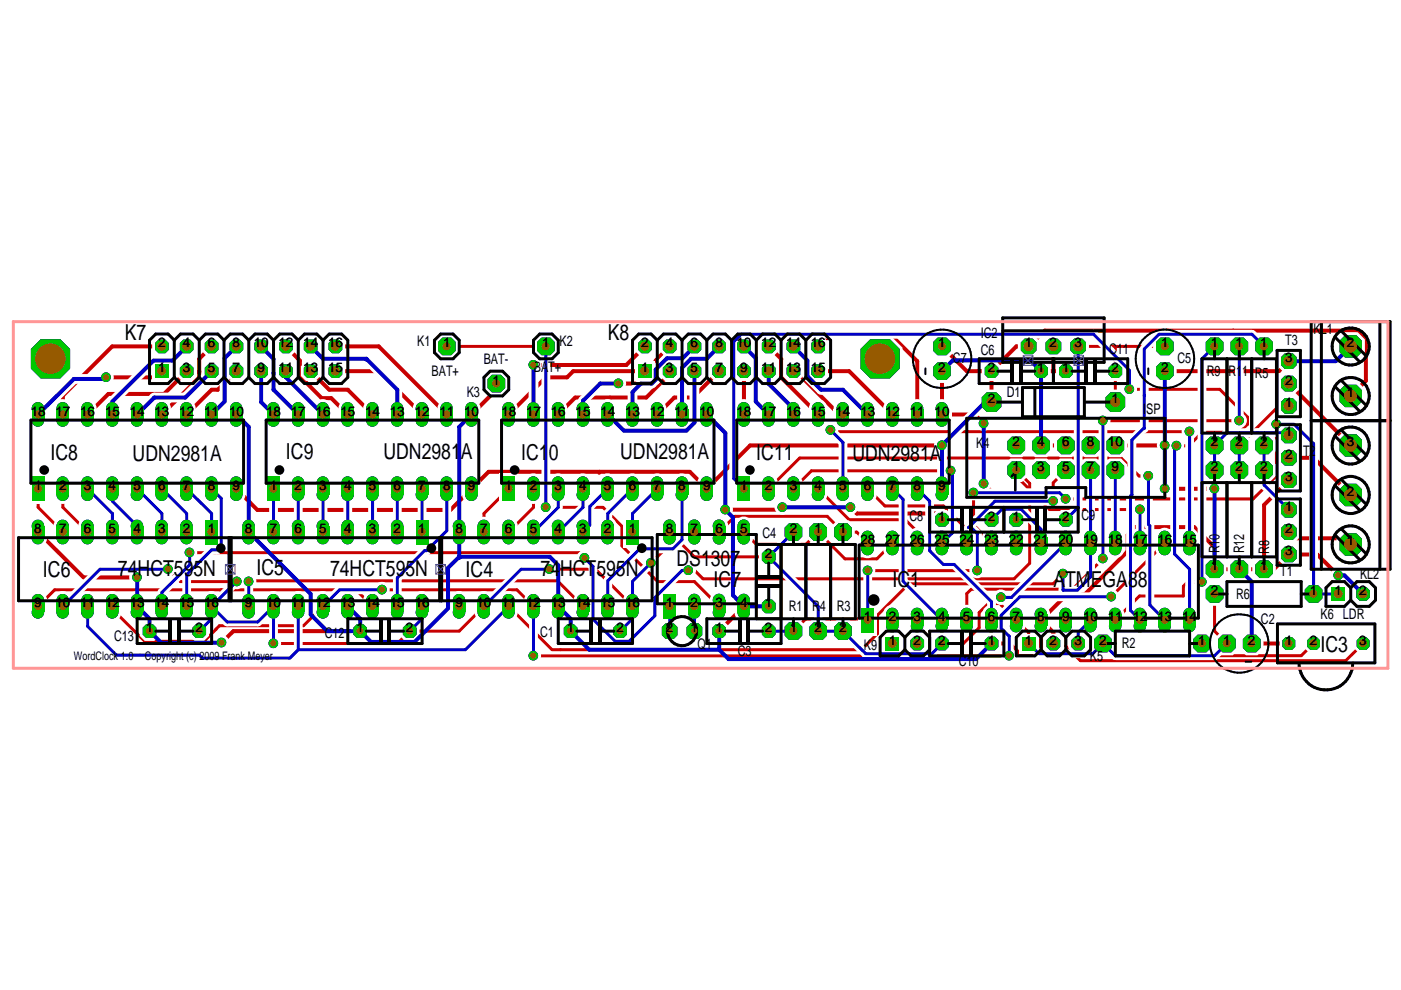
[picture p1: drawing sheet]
<svg xmlns="http://www.w3.org/2000/svg" width="297mm" height="210mm" viewBox="0 0 297 210" stroke-linecap="round" stroke-linejoin="round" font-family="sans-serif">
<defs><g id="words">
<g font-size="4.7">
<text x="26.5" y="72.1">K7</text>
<text x="128.9" y="72.1">K8</text>
<text x="10.7" y="97.6">IC8</text>
<text x="28.1" y="97.7">UDN2981A</text>
<text x="60.6" y="97.3">IC9</text>
<text x="81.3" y="97.4">UDN2981A</text>
<text x="110.5" y="97.6">IC10</text>
<text x="131.5" y="97.4">UDN2981A</text>
<text x="160.4" y="97.6">IC11</text>
<text x="180.7" y="97.7">UDN2981A</text>
<text x="9.1" y="122.3">IC6</text>
<text x="25" y="122.2">74HCT595N</text>
<text x="54.4" y="122">IC5</text>
<text x="70" y="122.2">74HCT595N</text>
<text x="98.7" y="122.3">IC4</text>
<text x="114.6" y="122.2">74HCT595N</text>
<text x="143.4" y="120.1">DS1307</text>
<text x="151.3" y="124.4">IC7</text>
<text x="189.2" y="124.5">IC1</text>
<text x="223.3" y="124.5">ATMEGA88</text>
<text x="279.9" y="138.2">IC3</text>
</g>
<g font-size="3.1">
<text x="207.9" y="71.6">IC2</text>
<text x="278.5" y="70.8">KL1</text>
<text x="88.5" y="73.4">K1</text>
<text x="102.6" y="77.2">BAT-</text>
<text x="118.7" y="73.4">K2</text>
<text x="202.1" y="77">C7</text>
<text x="207.9" y="75.3">C6</text>
<text x="235.2" y="75.1">C11</text>
<text x="249.6" y="77">C5</text>
<text x="272.5" y="73.2">T3</text>
<text x="91.5" y="79.8">BAT+</text>
<text x="113.2" y="78.8">BAT+</text>
<text x="255.9" y="79.8">R9</text>
<text x="260.5" y="79.8">R11</text>
<text x="266" y="80.1">R5</text>
<text x="99" y="84.2">K3</text>
<text x="213.4" y="84.2">D1</text>
<text x="242.4" y="87.8">ISP</text>
<text x="207" y="95">K4</text>
<text x="276.3" y="96.6">T2</text>
<text x="192.8" y="110.5">C8</text>
<text x="229.3" y="110.2">C9</text>
<text x="161.7" y="114">C4</text>
<text x="258.6" y="117.3" transform="rotate(-90 258.6 117.3)">R10</text>
<text x="263.8" y="117.3" transform="rotate(-90 263.8 117.3)">R12</text>
<text x="269.1" y="117.4" transform="rotate(-90 269.1 117.4)">R8</text>
<text x="271.4" y="122.2">T1</text>
<text x="288.4" y="122.9">KL2</text>
<text x="167.3" y="129.6">R1</text>
<text x="172.2" y="129.5">R4</text>
<text x="177.4" y="129.5">R3</text>
<text x="262.1" y="127">R6</text>
<text x="280" y="131.3">K6 LDR</text>
<text x="24.2" y="135.9">C13</text>
<text x="68.9" y="135.2">C12</text>
<text x="114.5" y="135">C1</text>
<text x="147.9" y="137.5">Q1</text>
<text x="183.2" y="137.9">K9</text>
<text x="237.8" y="137.3">R2</text>
<text x="267.3" y="132.2">C2</text>
<text x="156.4" y="139.1">C3</text>
<text x="203.3" y="141.2">C10</text>
<text x="231.1" y="140.2">K5</text>
</g>
<g font-size="2.8">
<text x="33.5" y="73.7">2</text>
<text x="38.8" y="73.7">4</text>
<text x="44.1" y="73.7">6</text>
<text x="49.3" y="73.7">8</text>
<text x="53.8" y="73.7">10</text>
<text x="59.1" y="73.7">12</text>
<text x="64.3" y="73.7">14</text>
<text x="69.6" y="73.7">16</text>
<text x="93.9" y="73.7">1</text>
<text x="114.9" y="73.7">1</text>
<text x="135.9" y="73.7">2</text>
<text x="141.2" y="73.7">4</text>
<text x="146.4" y="73.7">6</text>
<text x="151.7" y="73.7">8</text>
<text x="156.2" y="73.7">10</text>
<text x="161.4" y="73.7">12</text>
<text x="166.7" y="73.7">14</text>
<text x="171.9" y="73.7">16</text>
<text x="198.9" y="73.7">1</text>
<text x="217.3" y="73.7">1</text>
<text x="222.5" y="73.7">2</text>
<text x="227.8" y="73.7">3</text>
<text x="246.2" y="73.7">1</text>
<text x="256.7" y="73.7">1</text>
<text x="262" y="73.7">1</text>
<text x="267.2" y="73.7">1</text>
<text x="272.5" y="76.8">3</text>
<text x="285.6" y="73.7">2</text>
<text x="33.5" y="78.9">1</text>
<text x="38.8" y="78.9">3</text>
<text x="44.1" y="78.9">5</text>
<text x="49.3" y="78.9">7</text>
<text x="54.6" y="78.9">9</text>
<text x="59.1" y="78.9">11</text>
<text x="64.3" y="78.9">13</text>
<text x="69.6" y="78.9">15</text>
<text x="104.4" y="81.5">1</text>
<text x="135.9" y="78.9">1</text>
<text x="141.2" y="78.9">3</text>
<text x="146.4" y="78.9">5</text>
<text x="151.7" y="78.9">7</text>
<text x="156.9" y="78.9">9</text>
<text x="161.4" y="78.9">11</text>
<text x="166.7" y="78.9">13</text>
<text x="171.9" y="78.9">15</text>
<text x="198.9" y="78.9">2</text>
<text x="209.4" y="78.9">2</text>
<text x="219.9" y="78.9">1</text>
<text x="225.2" y="78.9">1</text>
<text x="235.7" y="78.9">2</text>
<text x="246.2" y="78.9">2</text>
<text x="272.5" y="81.5">2</text>
<text x="6.5" y="88.1">18</text>
<text x="11.8" y="88.1">17</text>
<text x="17" y="88.1">16</text>
<text x="22.3" y="88.1">15</text>
<text x="27.5" y="88.1">14</text>
<text x="32.8" y="88.1">13</text>
<text x="38" y="88.1">12</text>
<text x="43.3" y="88.1">11</text>
<text x="48.6" y="88.1">10</text>
<text x="56.4" y="88.1">18</text>
<text x="61.7" y="88.1">17</text>
<text x="66.9" y="88.1">16</text>
<text x="72.2" y="88.1">15</text>
<text x="77.4" y="88.1">14</text>
<text x="82.7" y="88.1">13</text>
<text x="87.9" y="88.1">12</text>
<text x="93.2" y="88.1">11</text>
<text x="98.4" y="88.1">10</text>
<text x="106.3" y="88.1">18</text>
<text x="111.5" y="88.1">17</text>
<text x="116.8" y="88.1">16</text>
<text x="122" y="88.1">15</text>
<text x="127.3" y="88.1">14</text>
<text x="132.5" y="88.1">13</text>
<text x="137.8" y="88.1">12</text>
<text x="143" y="88.1">11</text>
<text x="148.3" y="88.1">10</text>
<text x="156.2" y="88.1">18</text>
<text x="161.4" y="88.1">17</text>
<text x="166.7" y="88.1">16</text>
<text x="171.9" y="88.1">15</text>
<text x="177.2" y="88.1">14</text>
<text x="182.4" y="88.1">13</text>
<text x="187.7" y="88.1">12</text>
<text x="192.9" y="88.1">11</text>
<text x="198.2" y="88.1">10</text>
<text x="209.4" y="85.5">2</text>
<text x="235.7" y="85.5">1</text>
<text x="272.5" y="86.3">1</text>
<text x="285.6" y="84.2">1</text>
<text x="214.7" y="94.7">2</text>
<text x="219.9" y="94.7">4</text>
<text x="225.2" y="94.7">6</text>
<text x="230.4" y="94.7">8</text>
<text x="234.9" y="94.7">10</text>
<text x="256.7" y="94.7">2</text>
<text x="262" y="94.7">2</text>
<text x="267.2" y="94.7">2</text>
<text x="272.5" y="92.5">1</text>
<text x="285.6" y="94.7">3</text>
<text x="214.7" y="99.9">1</text>
<text x="219.9" y="99.9">3</text>
<text x="225.2" y="99.9">5</text>
<text x="230.4" y="99.9">7</text>
<text x="235.7" y="99.9">9</text>
<text x="256.7" y="99.9">2</text>
<text x="262" y="99.9">2</text>
<text x="267.2" y="99.9">2</text>
<text x="272.5" y="97.3">2</text>
<text x="7.3" y="103.8">1</text>
<text x="12.5" y="103.8">2</text>
<text x="17.8" y="103.8">3</text>
<text x="23" y="103.8">4</text>
<text x="28.3" y="103.8">5</text>
<text x="33.5" y="103.8">6</text>
<text x="38.8" y="103.8">7</text>
<text x="44.1" y="103.8">8</text>
<text x="49.3" y="103.8">9</text>
<text x="57.2" y="103.8">1</text>
<text x="62.4" y="103.8">2</text>
<text x="67.7" y="103.8">3</text>
<text x="72.9" y="103.8">4</text>
<text x="78.2" y="103.8">5</text>
<text x="83.4" y="103.8">6</text>
<text x="88.7" y="103.8">7</text>
<text x="93.9" y="103.8">8</text>
<text x="99.2" y="103.8">9</text>
<text x="107.1" y="103.8">1</text>
<text x="112.3" y="103.8">2</text>
<text x="117.6" y="103.8">3</text>
<text x="122.8" y="103.8">4</text>
<text x="128.1" y="103.8">5</text>
<text x="133.3" y="103.8">6</text>
<text x="138.6" y="103.8">7</text>
<text x="143.8" y="103.8">8</text>
<text x="149.1" y="103.8">9</text>
<text x="156.9" y="103.8">1</text>
<text x="162.2" y="103.8">2</text>
<text x="167.4" y="103.8">3</text>
<text x="172.7" y="103.8">4</text>
<text x="177.9" y="103.8">5</text>
<text x="183.2" y="103.8">6</text>
<text x="188.4" y="103.8">7</text>
<text x="193.7" y="103.8">8</text>
<text x="198.9" y="103.8">9</text>
<text x="272.5" y="102">3</text>
<text x="285.6" y="105.2">2</text>
<text x="7.3" y="113">8</text>
<text x="12.5" y="113">7</text>
<text x="17.8" y="113">6</text>
<text x="23" y="113">5</text>
<text x="28.3" y="113">4</text>
<text x="33.5" y="113">3</text>
<text x="38.8" y="113">2</text>
<text x="44.1" y="113">1</text>
<text x="51.9" y="113">8</text>
<text x="57.2" y="113">7</text>
<text x="62.4" y="113">6</text>
<text x="67.7" y="113">5</text>
<text x="72.9" y="113">4</text>
<text x="78.2" y="113">3</text>
<text x="83.4" y="113">2</text>
<text x="88.7" y="113">1</text>
<text x="96.6" y="113">8</text>
<text x="101.8" y="113">7</text>
<text x="107.1" y="113">6</text>
<text x="112.3" y="113">5</text>
<text x="117.6" y="113">4</text>
<text x="122.8" y="113">3</text>
<text x="128.1" y="113">2</text>
<text x="133.3" y="113">1</text>
<text x="141.2" y="113">8</text>
<text x="146.4" y="113">7</text>
<text x="151.7" y="113">6</text>
<text x="156.9" y="113">5</text>
<text x="167.4" y="113">2</text>
<text x="172.7" y="113">1</text>
<text x="177.9" y="113">1</text>
<text x="198.9" y="110.4">1</text>
<text x="209.4" y="110.4">2</text>
<text x="214.7" y="110.4">1</text>
<text x="225.2" y="110.4">2</text>
<text x="272.5" y="108.3">1</text>
<text x="272.5" y="113">2</text>
<text x="162.2" y="118.3">2</text>
<text x="182.4" y="115.4">28</text>
<text x="187.7" y="115.4">27</text>
<text x="192.9" y="115.4">26</text>
<text x="198.2" y="115.4">25</text>
<text x="203.4" y="115.4">24</text>
<text x="208.7" y="115.4">23</text>
<text x="213.9" y="115.4">22</text>
<text x="219.2" y="115.4">21</text>
<text x="224.4" y="115.4">20</text>
<text x="229.7" y="115.4">19</text>
<text x="234.9" y="115.4">18</text>
<text x="240.2" y="115.4">17</text>
<text x="245.4" y="115.4">16</text>
<text x="250.7" y="115.4">15</text>
<text x="272.5" y="117.8">3</text>
<text x="285.6" y="115.7">1</text>
<text x="256.7" y="120.9">1</text>
<text x="262" y="120.9">1</text>
<text x="267.2" y="120.9">1</text>
<text x="7.3" y="128.8">9</text>
<text x="11.8" y="128.8">10</text>
<text x="17" y="128.8">11</text>
<text x="22.3" y="128.8">12</text>
<text x="27.5" y="128.8">13</text>
<text x="32.8" y="128.8">14</text>
<text x="38" y="128.8">15</text>
<text x="43.3" y="128.8">16</text>
<text x="51.9" y="128.8">9</text>
<text x="56.4" y="128.8">10</text>
<text x="61.7" y="128.8">11</text>
<text x="66.9" y="128.8">12</text>
<text x="72.2" y="128.8">13</text>
<text x="77.4" y="128.8">14</text>
<text x="82.7" y="128.8">15</text>
<text x="87.9" y="128.8">16</text>
<text x="96.6" y="128.8">9</text>
<text x="101" y="128.8">10</text>
<text x="106.3" y="128.8">11</text>
<text x="111.5" y="128.8">12</text>
<text x="116.8" y="128.8">13</text>
<text x="122" y="128.8">14</text>
<text x="127.3" y="128.8">15</text>
<text x="132.5" y="128.8">16</text>
<text x="141.2" y="128.8">1</text>
<text x="146.4" y="128.8">2</text>
<text x="151.7" y="128.8">3</text>
<text x="156.9" y="128.8">4</text>
<text x="162.2" y="128.8">1</text>
<text x="183.2" y="131.7">1</text>
<text x="188.4" y="131.7">2</text>
<text x="193.7" y="131.7">3</text>
<text x="198.9" y="131.7">4</text>
<text x="204.2" y="131.7">5</text>
<text x="209.4" y="131.7">6</text>
<text x="214.7" y="131.7">7</text>
<text x="219.9" y="131.7">8</text>
<text x="225.2" y="131.7">9</text>
<text x="229.7" y="131.7">10</text>
<text x="234.9" y="131.7">11</text>
<text x="240.2" y="131.7">12</text>
<text x="245.4" y="131.7">13</text>
<text x="250.7" y="131.7">14</text>
<text x="256.7" y="126.2">2</text>
<text x="277.7" y="126.2">1</text>
<text x="283" y="126.2">1</text>
<text x="288.2" y="126.2">2</text>
<text x="30.9" y="134">1</text>
<text x="41.4" y="134">2</text>
<text x="75.6" y="134">1</text>
<text x="86.1" y="134">2</text>
<text x="120.2" y="134">1</text>
<text x="130.7" y="134">2</text>
<text x="141.2" y="134">2</text>
<text x="146.4" y="134">1</text>
<text x="151.7" y="134">1</text>
<text x="162.2" y="134">2</text>
<text x="167.4" y="134">1</text>
<text x="172.7" y="134">2</text>
<text x="177.9" y="134">2</text>
<text x="188.4" y="136.7">1</text>
<text x="193.7" y="136.7">2</text>
<text x="198.9" y="136.7">2</text>
<text x="209.4" y="136.7">1</text>
<text x="217.3" y="136.7">1</text>
<text x="222.5" y="136.7">2</text>
<text x="227.8" y="136.7">3</text>
<text x="233" y="136.7">2</text>
<text x="254" y="136.7">1</text>
<text x="259.3" y="136.7">1</text>
<text x="264.6" y="136.7">2</text>
<text x="272.5" y="136.7">1</text>
<text x="277.7" y="136.7">2</text>
<text x="288.2" y="136.7">3</text>
</g>
<g font-size="2.5">
<text x="15.7" y="140">WordClock 1.0</text>
<text x="30.7" y="140">Copyright (c) 2009 Frank Meyer</text>
</g>
</g></defs>
<path d="M176.4 91.5h75.8M184 103.6l3.6 3.7h12.4l5 4.9v2.9M189.2 131.5v4.9M194.5 131.5v4.9" fill="none" stroke="#fff" stroke-width="1.9"/>
<path d="M168.2 78.7h.5l9.2 9.2h.8M173.5 73.4l2.3-2.3h13.2l5.5 5.5v11.3M173.5 78.7h6.5l9.2 9.2" fill="none" stroke="#fff" stroke-width="2.1"/>
<g fill="#fff">
<circle cx="252.2" cy="91.5" r="1.64"/>
<circle cx="176.1" cy="91.1" r="1.64"/>
</g>
<path d="M176.1 91.2l.3 .3" fill="none" stroke="#fff" stroke-width="1.9"/>
<circle cx="262.8" cy="94.4" r=".93" fill="#fff"/>
<path d="M273.3 86.1h-2.2l-8.3 8.3M8.1 128.6l3.5-3.5h63.9l3.5 3.5" fill="none" stroke="#fff" stroke-width="1.9"/>
<circle cx="46.9" cy="125.1" r=".93" fill="#fff"/>
<path d="M52.9 123.1h65.3" fill="none" stroke="#fff" stroke-width="1.9"/>
<circle cx="52.7" cy="123.3" r="1.64" fill="#fff"/>
<path d="M23.8 128.6v.6M30.7 136h12.6M45.8 133.4h.1M46.5 132.7h17.8M52.9 123.1l-.2 .2M81 125.1h28.6M113.1 139.1h100.9M118.2 123.1l5.4 5.5M235.6 126.5h.1" fill="none" stroke="#fff" stroke-width="1.9"/>
<g fill="#fff">
<circle cx="81" cy="125" r="1.64"/>
<circle cx="214" cy="139" r="1.64"/>
<circle cx="113.1" cy="139" r="1.64"/>
<circle cx="235.6" cy="126.5" r="1.64"/>
</g>
<path d="M215.5 99.7v1.3M40.2 117.2h82.6M218.3 102.5v16.9M222.5 108h19.2M247 115.1l-11.4 11.4M23.8 129.2l6.9 6.8M46.5 132.7l-3.2 3.3M68.5 128.6l-4.2 4.1M109.6 125.1l3.5 3.5M149.1 122.7h65.9" fill="none" stroke="#fff" stroke-width="1.9"/>
<circle cx="241.7" cy="108" r="1.64" fill="#fff"/>
<path d="M123.9 118.3h.1M146 120.9h1.3" fill="none" stroke="#fff" stroke-width="1.9"/>
<g fill="#fff">
<circle cx="145.9" cy="120.9" r="1.64"/>
<circle cx="123.9" cy="118.3" r="1.64"/>
<circle cx="40.2" cy="117.1" r="1.64"/>
</g>
<path d="M215.5 99.7l2.8 2.8M122.8 117.2l1.2 1.1M215.5 101l7 7M218.3 119.4l-3.3 3.3M147.3 120.9l1.8 1.8" fill="none" stroke="#fff" stroke-width="1.9"/>
<circle cx="123.9" cy="118.3" r=".93" fill="#fff"/>
<path d="M117 137.8h65.7M186.1 130.4v3.9M192.7 123.8h30.6" fill="none" stroke="#fff" stroke-width="1.9"/>
<circle cx="225.3" cy="121.6" r="1.64" fill="#fff"/>
<path d="M107.9 128.6l9.1 9.2M186.1 134.3l-3.4 3.5" fill="none" stroke="#fff" stroke-width="1.9"/>
<circle cx="186.1" cy="131.2" r=".93" fill="#fff"/>
<path d="M172 99.8h29.6M192.7 123.8l-6.6 6.6M225.4 121.7l-2.1 2.1" fill="none" stroke="#fff" stroke-width="1.9"/>
<circle cx="201.6" cy="99.8" r="1.64" fill="#fff"/>
<path d="M172 99.8l-3.8 3.8M239.5 82.5h19.1M249.5 94.5h2.5M254.9 91.7h7.9M173.5 103.6l6.5 6.6h11.9l2.6 2.5v2.4" fill="none" stroke="#fff" stroke-width="1.9"/>
<g fill="#fff">
<circle cx="239.4" cy="82.5" r="1.64"/>
<circle cx="249.4" cy="94.5" r="1.64"/>
</g>
<path d="M169.5 97.1h68.2M254.9 91.7l-2.9 2.8M258.6 82.5l5.9 5.9v1.6l-1.7 1.7M241.5 100.9h2" fill="none" stroke="#fff" stroke-width="1.9"/>
<circle cx="243.5" cy="100.9" r="1.64" fill="#fff"/>
<path d="M169.5 97.1l-6.5 6.5M237.7 97.1l3.8 3.8M270.6 90v10.9M206.4 104.5v6.8M226 105.8h39.7" fill="none" stroke="#fff" stroke-width="1.9"/>
<g fill="#fff">
<circle cx="270.6" cy="89.9" r="1.64"/>
<circle cx="225.9" cy="105.7" r="1.64"/>
<circle cx="206.4" cy="104.4" r="1.64"/>
</g>
<path d="M206.4 111.3l3.8 3.8M270.6 100.9l-4.9 4.9" fill="none" stroke="#fff" stroke-width="1.9"/>
<circle cx="286.4" cy="94.4" r="1.04" fill="#fff"/>
<path d="M273.3 81.3l13.1 13.1M273.3 97.1h5.2l7.9 7.8M274.6 114.1h10.5" fill="none" stroke="#fff" stroke-width="2.1"/>
<circle cx="285.1" cy="114.1" r="1.04" fill="#fff"/>
<path d="M273.3 112.8l1.3 1.3M285.1 114.1l1.3 1.3" fill="none" stroke="#fff" stroke-width="2.1"/>
<path d="M233.8 89.2h29M205 125.9v5.6M205.9 124.9h21.5" fill="none" stroke="#fff" stroke-width="1.9"/>
<g fill="#fff">
<circle cx="233.8" cy="89.2" r="1.64"/>
<circle cx="262.7" cy="89.2" r="1.64"/>
<circle cx="233.8" cy="118.4" r="1.64"/>
</g>
<path d="M233.8 118.4l-6.4 6.5M205.9 124.9l-.9 1M250.9 124.3v2.1h-9.3M251.8 123.4h3" fill="none" stroke="#fff" stroke-width="1.9"/>
<circle cx="254.8" cy="123.4" r="1.64" fill="#fff"/>
<path d="M241.6 126.4l-5.1 5.1M251.8 123.4l-.9 .9" fill="none" stroke="#fff" stroke-width="1.9"/>
<path d="M205 78.7h5.2v6.6M215.5 73.4h2.6M221.5 70.1h66.2M289.6 71.9v8.8M159 94.4h40.7M54.6 108.1h40.9M103.6 100h42.7" fill="none" stroke="#fff" stroke-width="2.1"/>
<circle cx="199.7" cy="94.4" r="1.64" fill="#fff"/>
<path d="M199.7 73.4l5.3 5.3M215.5 73.4l-5.3 5.3M221.5 70.1l-3.4 3.3M159 94.4l-9.1 9.2-3.6-3.6M289.6 80.7l-3.2 3.2M50.1 103.6l4.5 4.5M103.6 100l-8.1 8.1" fill="none" stroke="#fff" stroke-width="2.1"/>
<g fill="#fff">
<circle cx="261.4" cy="70.1" r="1.04"/>
<circle cx="127" cy="100" r="1.04"/>
</g>
<path d="M113.1 77.4h19.7M136.7 78.7h-15.2l-1.3 1.3h-4.5l-7.8 7.9M157.7 78.7v9.2M163 73.4l2.6 2.7v3.9l7.9 7.9M287.7 70.1l1.9 1.8" fill="none" stroke="#fff" stroke-width="2.1"/>
<circle cx="113.1" cy="77.3" r="1.64" fill="#fff"/>
<path d="M136.7 73.4l-3.9 4M139 76.5v4M142 78.7v.6l-5 5h-15l-3.6 3.6M131.1 81.3h7.1" fill="none" stroke="#fff" stroke-width="2.1"/>
<circle cx="131.1" cy="81.3" r="1.04" fill="#fff"/>
<circle cx="131.1" cy="81.3" r="1.64" fill="#fff"/>
<path d="M60.6 73.4l3 3.1v3.3l4.6 4.6h2l3.5 3.5M65.9 78.7l3.9 3.9h3.9l5.3 5.3M71.1 78.7h9.2M142 73.4l-3 3.1M152.5 78.7l-5.6 5.6h-3.9l-3.6 3.6M139 80.5l-.8 .8" fill="none" stroke="#fff" stroke-width="2.1"/>
<circle cx="89.5" cy="87.9" r="1.04" fill="#fff"/>
<path d="M71.1 73.4h9.2M80.3 78.7l9.2 9.2" fill="none" stroke="#fff" stroke-width="2.1"/>
<circle cx="94.7" cy="87.9" r="1.04" fill="#fff"/>
<path d="M80.3 73.4l14.4 14.5M22.5 80h10.5" fill="none" stroke="#fff" stroke-width="2.1"/>
<circle cx="22.5" cy="80" r="1.64" fill="#fff"/>
<path d="M34.3 78.7l-1.3 1.3M34.3 73.4h-10.5l-10.5 10.5v4M39.6 78.7l-4.8 4.8h-11.8l-4.4 4.4M44.9 73.4l-2.7 2.7v3.9l-7.9 7.9" fill="none" stroke="#fff" stroke-width="2.1"/>
<circle cx="42.2" cy="78.7" r="1.04" fill="#fff"/>
<path d="M50.1 78.7l-3.9 3.9h-1.3l-5.3 5.3" fill="none" stroke="#fff" stroke-width="2.1"/>
<circle cx="102.6" cy="112.8" r=".93" fill="#fff"/>
<path d="M94.7 73.4h21M8.1 103.6v4l5.2 5.2M13.3 103.6v4l5.3 5.2M107.9 103.6l-5.3 5.3v3.9M113.1 103.6v4l-5.2 5.2M115.7 107.6h12.1M131.9 111.6v4.1M139.4 123.3h7.8" fill="none" stroke="#fff" stroke-width="1.9"/>
<circle cx="115.7" cy="107.5" r="1.64" fill="#fff"/>
<path d="M127.8 107.6l4.1 4M131.9 115.7l7.5 7.6M152.5 112.8l3.3-3.3h19.6l3.3 3.3h2.9l2.4 2.3M157.7 112.8l2.7 2.6h10.5l2.6-2.6 5.7 5.7h6.7l3.3-3.4M223.3 102.4v3.9M147.2 123.3l5.3 5.3M170.8 131.2h12.9M184 121h23.2M226 131.5v5.5l3.1 3.1h56.2l3.7-3.7M254.8 136.4l2.7 2.6h18.4l2.6-2.6" fill="none" stroke="#fff" stroke-width="1.9"/>
<g fill="#fff">
<circle cx="207.2" cy="120.9" r="1.64"/>
<circle cx="223.3" cy="106.2" r="1.64"/>
<circle cx="183.9" cy="120.9" r="1.64"/>
</g>
<path d="M226 99.7l-2.7 2.7M170.8 131.2l-2.6 2.6M183.7 131.2l.3 .3" fill="none" stroke="#fff" stroke-width="1.9"/>
<g fill="#fff">
<circle cx="246.9" cy="94.4" r="1.64"/>
<circle cx="29" cy="122.4" r="1.64"/>
<circle cx="47" cy="136.2" r="1.64"/>
<circle cx="283.7" cy="122" r="1.64"/>
<circle cx="208.5" cy="102.5" r="1.64"/>
<circle cx="208.5" cy="89.7" r="1.64"/>
<circle cx="246.9" cy="103.6" r="1.64"/>
<circle cx="257.5" cy="103.6" r="1.64"/>
<circle cx="153.8" cy="108" r="1.64"/>
<circle cx="165.9" cy="107.5" r="1.64"/>
<circle cx="180.3" cy="107.5" r="1.64"/>
</g>
<g fill="none" stroke="#fff" stroke-width="1.9">
<path d="M228.6 73.4h18.4M236.5 73.4v11.9M142 112.8v2.6M147.2 118.1h15.8M226 110.2v4.9M38.3 123.3h11.9M58 136.4h26.2M86.9 133.8h10.5M116.5 120.7h9.8M199.7 136.4h4.6M207.6 129.9v3.2M209.5 128h2.8v.3"/>
<path d="M218.1 134.1v2.3M257.5 125.9v7.9"/>
</g>
<g fill="#fff">
<circle cx="138" cy="119.3" r="1.64"/>
<circle cx="212.2" cy="126.6" r="1.64"/>
<circle cx="58" cy="136.4" r="1.64"/>
<circle cx="116.5" cy="120.6" r="1.64"/>
<circle cx="50.2" cy="123.3" r="1.64"/>
<circle cx="35.6" cy="120.6" r="1.64"/>
</g>
<path d="M142 115.4l-4 4M142 112.8l5.2 5.3M35.6 120.7l2.7 2.6M86.9 133.8l-2.7 2.6M102.6 128.6l-5.2 5.2M126.3 120.7l7.8 7.9M207.6 133.1l-3.3 3.3M209.5 128l-1.9 1.9M212.3 126.7v1.3M212.3 128.3l5.8 5.8M257.5 133.8l2.6 2.6" fill="none" stroke="#fff" stroke-width="1.9"/>
<path d="M2.8 68.2h291.5v73.5h-291.5z" fill="none" stroke="#fff" stroke-width="2.1"/>
<g fill="#fff">
<path d="M181.9 73.7l2.3-2.4h4.8l2.3 2.4v4.7l-2.3 2.4h-4.8l-2.3-2.4z" fill-rule="evenodd"/>
<path d="M6 73.7l2.3-2.4h4.8l2.3 2.4v4.7l-2.3 2.4h-4.8l-2.3-2.4z" fill-rule="evenodd"/>
</g>
<g fill="#c80000">
<path d="M285.2 92.1h2.4l1.2 1.2v2.3l-1.2 1.2h-2.4l-1.2-1.2v-2.3z" fill-rule="evenodd"/>
<path d="M285.2 92.1h2.4l1.2 1.2v2.3l-1.2 1.2h-2.4l-1.2-1.2v-2.3z" fill-rule="evenodd"/>
<path d="M285.2 102.6h2.4l1.2 1.2v2.3l-1.2 1.2h-2.4l-1.2-1.2v-2.3z" fill-rule="evenodd"/>
<path d="M285.2 102.6h2.4l1.2 1.2v2.3l-1.2 1.2h-2.4l-1.2-1.2v-2.3z" fill-rule="evenodd"/>
<path d="M285.2 113.1h2.4l1.2 1.2v2.3l-1.2 1.2h-2.4l-1.2-1.2v-2.3z" fill-rule="evenodd"/>
<path d="M285.2 113.1h2.4l1.2 1.2v2.3l-1.2 1.2h-2.4l-1.2-1.2v-2.3z" fill-rule="evenodd"/>
<path d="M284 72.3l1.2-1.2h2.4l1.2 1.2v2.3l-1.2 1.2h-2.4l-1.2-1.2z" fill-rule="evenodd"/>
<path d="M284 72.3l1.2-1.2h2.4l1.2 1.2v2.3l-1.2 1.2h-2.4l-1.2-1.2z" fill-rule="evenodd"/>
<path d="M285.2 81.6h2.4l1.2 1.2v2.3l-1.2 1.2h-2.4l-1.2-1.2v-2.3z" fill-rule="evenodd"/>
<path d="M285.2 81.6h2.4l1.2 1.2v2.3l-1.2 1.2h-2.4l-1.2-1.2v-2.3z" fill-rule="evenodd"/>
<path d="M287.7 135.8l.6-.7h1.4l.7 .7v1.3l-.7 .7h-1.4l-.6-.7z" fill-rule="evenodd"/>
<path d="M287.7 135.8l.6-.7h1.4l.7 .7v1.3l-.7 .7h-1.4l-.6-.7z" fill-rule="evenodd"/>
<path d="M277.2 135.8l.6-.7h1.4l.7 .7v1.3l-.7 .7h-1.4l-.6-.7z" fill-rule="evenodd"/>
<path d="M277.2 135.8l.6-.7h1.4l.7 .7v1.3l-.7 .7h-1.4l-.6-.7z" fill-rule="evenodd"/>
<path d="M271.9 135.8l.7-.7h1.3l.7 .7v1.3l-.7 .7h-1.3l-.7-.7z" fill-rule="evenodd"/>
<path d="M271.9 135.8l.7-.7h1.3l.7 .7v1.3l-.7 .7h-1.3l-.7-.7z" fill-rule="evenodd"/>
<path d="M140.7 111.5h2.6v2.6h-2.6z" fill-rule="evenodd"/>
<path d="M140.7 111.5h2.6v2.6h-2.6z" fill-rule="evenodd"/>
<path d="M145.9 111.5h2.6v2.6h-2.6z" fill-rule="evenodd"/>
<path d="M145.9 111.5h2.6v2.6h-2.6z" fill-rule="evenodd"/>
<path d="M151.2 111.5h2.6v2.6h-2.6z" fill-rule="evenodd"/>
<path d="M151.2 111.5h2.6v2.6h-2.6z" fill-rule="evenodd"/>
<path d="M156.4 111.5h2.6v2.6h-2.6z" fill-rule="evenodd"/>
<path d="M156.4 111.5h2.6v2.6h-2.6z" fill-rule="evenodd"/>
<path d="M156.4 127.3h2.6v2.6h-2.6z" fill-rule="evenodd"/>
<path d="M156.4 127.3h2.6v2.6h-2.6z" fill-rule="evenodd"/>
<path d="M151.2 127.3h2.6v2.6h-2.6z" fill-rule="evenodd"/>
<path d="M151.2 127.3h2.6v2.6h-2.6z" fill-rule="evenodd"/>
<path d="M145.9 127.3h2.6v2.6h-2.6z" fill-rule="evenodd"/>
<path d="M145.9 127.3h2.6v2.6h-2.6z" fill-rule="evenodd"/>
<path d="M140.7 125.9h2.6v5.3h-2.6z" fill-rule="evenodd"/>
<path d="M140.7 125.9h2.6v5.3h-2.6z" fill-rule="evenodd"/>
<path d="M182.7 113.9h2.6v2.5h-2.6z" fill-rule="evenodd"/>
<path d="M182.7 113.9h2.6v2.5h-2.6z" fill-rule="evenodd"/>
<path d="M187.9 113.9h2.6v2.5h-2.6z" fill-rule="evenodd"/>
<path d="M187.9 113.9h2.6v2.5h-2.6z" fill-rule="evenodd"/>
<path d="M193.2 113.9h2.6v2.5h-2.6z" fill-rule="evenodd"/>
<path d="M193.2 113.9h2.6v2.5h-2.6z" fill-rule="evenodd"/>
<path d="M198.4 113.9h2.6v2.5h-2.6z" fill-rule="evenodd"/>
<path d="M198.4 113.9h2.6v2.5h-2.6z" fill-rule="evenodd"/>
<path d="M203.7 113.9h2.6v2.5h-2.6z" fill-rule="evenodd"/>
<path d="M203.7 113.9h2.6v2.5h-2.6z" fill-rule="evenodd"/>
<path d="M208.9 113.9h2.6v2.5h-2.6z" fill-rule="evenodd"/>
<path d="M208.9 113.9h2.6v2.5h-2.6z" fill-rule="evenodd"/>
<path d="M214.2 113.9h2.6v2.5h-2.6z" fill-rule="evenodd"/>
<path d="M214.2 113.9h2.6v2.5h-2.6z" fill-rule="evenodd"/>
<path d="M219.4 113.9h2.6v2.5h-2.6z" fill-rule="evenodd"/>
<path d="M219.4 113.9h2.6v2.5h-2.6z" fill-rule="evenodd"/>
<path d="M224.7 113.9h2.6v2.5h-2.6z" fill-rule="evenodd"/>
<path d="M224.7 113.9h2.6v2.5h-2.6z" fill-rule="evenodd"/>
<path d="M229.9 113.9h2.6v2.5h-2.6z" fill-rule="evenodd"/>
<path d="M229.9 113.9h2.6v2.5h-2.6z" fill-rule="evenodd"/>
<path d="M235.2 113.9h2.6v2.5h-2.6z" fill-rule="evenodd"/>
<path d="M235.2 113.9h2.6v2.5h-2.6z" fill-rule="evenodd"/>
<path d="M240.4 113.9h2.6v2.5h-2.6z" fill-rule="evenodd"/>
<path d="M240.4 113.9h2.6v2.5h-2.6z" fill-rule="evenodd"/>
<path d="M245.7 113.9h2.6v2.5h-2.6z" fill-rule="evenodd"/>
<path d="M245.7 113.9h2.6v2.5h-2.6z" fill-rule="evenodd"/>
<path d="M250.9 113.9h2.6v2.5h-2.6z" fill-rule="evenodd"/>
<path d="M250.9 113.9h2.6v2.5h-2.6z" fill-rule="evenodd"/>
<path d="M250.9 130.2h2.6v2.6h-2.6z" fill-rule="evenodd"/>
<path d="M250.9 130.2h2.6v2.6h-2.6z" fill-rule="evenodd"/>
<path d="M245.7 130.2h2.6v2.6h-2.6z" fill-rule="evenodd"/>
<path d="M245.7 130.2h2.6v2.6h-2.6z" fill-rule="evenodd"/>
<path d="M240.4 130.2h2.6v2.6h-2.6z" fill-rule="evenodd"/>
<path d="M240.4 130.2h2.6v2.6h-2.6z" fill-rule="evenodd"/>
<path d="M235.2 130.2h2.6v2.6h-2.6z" fill-rule="evenodd"/>
<path d="M235.2 130.2h2.6v2.6h-2.6z" fill-rule="evenodd"/>
<path d="M229.9 130.2h2.6v2.6h-2.6z" fill-rule="evenodd"/>
<path d="M229.9 130.2h2.6v2.6h-2.6z" fill-rule="evenodd"/>
<path d="M224.7 130.2h2.6v2.6h-2.6z" fill-rule="evenodd"/>
<path d="M224.7 130.2h2.6v2.6h-2.6z" fill-rule="evenodd"/>
<path d="M219.4 130.2h2.6v2.6h-2.6z" fill-rule="evenodd"/>
<path d="M219.4 130.2h2.6v2.6h-2.6z" fill-rule="evenodd"/>
<path d="M214.2 130.2h2.6v2.6h-2.6z" fill-rule="evenodd"/>
<path d="M214.2 130.2h2.6v2.6h-2.6z" fill-rule="evenodd"/>
<path d="M208.9 130.2h2.6v2.6h-2.6z" fill-rule="evenodd"/>
<path d="M208.9 130.2h2.6v2.6h-2.6z" fill-rule="evenodd"/>
<path d="M203.7 130.2h2.6v2.6h-2.6z" fill-rule="evenodd"/>
<path d="M203.7 130.2h2.6v2.6h-2.6z" fill-rule="evenodd"/>
<path d="M198.4 130.2h2.6v2.6h-2.6z" fill-rule="evenodd"/>
<path d="M198.4 130.2h2.6v2.6h-2.6z" fill-rule="evenodd"/>
<path d="M193.2 130.2h2.6v2.6h-2.6z" fill-rule="evenodd"/>
<path d="M193.2 130.2h2.6v2.6h-2.6z" fill-rule="evenodd"/>
<path d="M187.9 130.2h2.6v2.6h-2.6z" fill-rule="evenodd"/>
<path d="M187.9 130.2h2.6v2.6h-2.6z" fill-rule="evenodd"/>
<path d="M182.7 128.9h2.6v5.2h-2.6z" fill-rule="evenodd"/>
<path d="M182.7 128.9h2.6v5.2h-2.6z" fill-rule="evenodd"/>
<path d="M43.6 127.3h2.6v2.5h-2.6z" fill-rule="evenodd"/>
<path d="M43.6 127.3h2.6v2.5h-2.6z" fill-rule="evenodd"/>
<path d="M38.3 127.3h2.6v2.5h-2.6z" fill-rule="evenodd"/>
<path d="M38.3 127.3h2.6v2.5h-2.6z" fill-rule="evenodd"/>
<path d="M33 127.3h2.6v2.5h-2.6z" fill-rule="evenodd"/>
<path d="M33 127.3h2.6v2.5h-2.6z" fill-rule="evenodd"/>
<path d="M27.8 127.3h2.6v2.5h-2.6z" fill-rule="evenodd"/>
<path d="M27.8 127.3h2.6v2.5h-2.6z" fill-rule="evenodd"/>
<path d="M22.5 127.3h2.6v2.5h-2.6z" fill-rule="evenodd"/>
<path d="M22.5 127.3h2.6v2.5h-2.6z" fill-rule="evenodd"/>
<path d="M17.3 127.3h2.6v2.5h-2.6z" fill-rule="evenodd"/>
<path d="M17.3 127.3h2.6v2.5h-2.6z" fill-rule="evenodd"/>
<path d="M12 127.3h2.6v2.5h-2.6z" fill-rule="evenodd"/>
<path d="M12 127.3h2.6v2.5h-2.6z" fill-rule="evenodd"/>
<path d="M6.8 127.3h2.6v2.5h-2.6z" fill-rule="evenodd"/>
<path d="M6.8 127.3h2.6v2.5h-2.6z" fill-rule="evenodd"/>
<path d="M6.8 111.5h2.6v2.6h-2.6z" fill-rule="evenodd"/>
<path d="M6.8 111.5h2.6v2.6h-2.6z" fill-rule="evenodd"/>
<path d="M12 111.5h2.6v2.6h-2.6z" fill-rule="evenodd"/>
<path d="M12 111.5h2.6v2.6h-2.6z" fill-rule="evenodd"/>
<path d="M17.3 111.5h2.6v2.6h-2.6z" fill-rule="evenodd"/>
<path d="M17.3 111.5h2.6v2.6h-2.6z" fill-rule="evenodd"/>
<path d="M22.5 111.5h2.6v2.6h-2.6z" fill-rule="evenodd"/>
<path d="M22.5 111.5h2.6v2.6h-2.6z" fill-rule="evenodd"/>
<path d="M27.8 111.5h2.6v2.6h-2.6z" fill-rule="evenodd"/>
<path d="M27.8 111.5h2.6v2.6h-2.6z" fill-rule="evenodd"/>
<path d="M33 111.5h2.6v2.6h-2.6z" fill-rule="evenodd"/>
<path d="M33 111.5h2.6v2.6h-2.6z" fill-rule="evenodd"/>
<path d="M38.3 111.5h2.6v2.6h-2.6z" fill-rule="evenodd"/>
<path d="M38.3 111.5h2.6v2.6h-2.6z" fill-rule="evenodd"/>
<path d="M43.6 110.2h2.6v5.2h-2.6z" fill-rule="evenodd"/>
<path d="M43.6 110.2h2.6v5.2h-2.6z" fill-rule="evenodd"/>
<path d="M88.2 127.3h2.6v2.5h-2.6z" fill-rule="evenodd"/>
<path d="M88.2 127.3h2.6v2.5h-2.6z" fill-rule="evenodd"/>
<path d="M82.9 127.3h2.7v2.5h-2.7z" fill-rule="evenodd"/>
<path d="M82.9 127.3h2.7v2.5h-2.7z" fill-rule="evenodd"/>
<path d="M77.7 127.3h2.6v2.5h-2.6z" fill-rule="evenodd"/>
<path d="M77.7 127.3h2.6v2.5h-2.6z" fill-rule="evenodd"/>
<path d="M72.4 127.3h2.7v2.5h-2.7z" fill-rule="evenodd"/>
<path d="M72.4 127.3h2.7v2.5h-2.7z" fill-rule="evenodd"/>
<path d="M67.2 127.3h2.6v2.5h-2.6z" fill-rule="evenodd"/>
<path d="M67.2 127.3h2.6v2.5h-2.6z" fill-rule="evenodd"/>
<path d="M61.9 127.3h2.7v2.5h-2.7z" fill-rule="evenodd"/>
<path d="M61.9 127.3h2.7v2.5h-2.7z" fill-rule="evenodd"/>
<path d="M56.7 127.3h2.6v2.5h-2.6z" fill-rule="evenodd"/>
<path d="M56.7 127.3h2.6v2.5h-2.6z" fill-rule="evenodd"/>
<path d="M51.4 127.3h2.7v2.5h-2.7z" fill-rule="evenodd"/>
<path d="M51.4 127.3h2.7v2.5h-2.7z" fill-rule="evenodd"/>
<path d="M51.4 111.5h2.7v2.6h-2.7z" fill-rule="evenodd"/>
<path d="M51.4 111.5h2.7v2.6h-2.7z" fill-rule="evenodd"/>
<path d="M56.7 111.5h2.6v2.6h-2.6z" fill-rule="evenodd"/>
<path d="M56.7 111.5h2.6v2.6h-2.6z" fill-rule="evenodd"/>
<path d="M61.9 111.5h2.7v2.6h-2.7z" fill-rule="evenodd"/>
<path d="M61.9 111.5h2.7v2.6h-2.7z" fill-rule="evenodd"/>
<path d="M67.2 111.5h2.6v2.6h-2.6z" fill-rule="evenodd"/>
<path d="M67.2 111.5h2.6v2.6h-2.6z" fill-rule="evenodd"/>
<path d="M72.4 111.5h2.7v2.6h-2.7z" fill-rule="evenodd"/>
<path d="M72.4 111.5h2.7v2.6h-2.7z" fill-rule="evenodd"/>
<path d="M77.7 111.5h2.6v2.6h-2.6z" fill-rule="evenodd"/>
<path d="M77.7 111.5h2.6v2.6h-2.6z" fill-rule="evenodd"/>
<path d="M82.9 111.5h2.7v2.6h-2.7z" fill-rule="evenodd"/>
<path d="M82.9 111.5h2.7v2.6h-2.7z" fill-rule="evenodd"/>
<path d="M88.2 110.2h2.6v5.2h-2.6z" fill-rule="evenodd"/>
<path d="M88.2 110.2h2.6v5.2h-2.6z" fill-rule="evenodd"/>
<path d="M132.8 127.3h2.6v2.5h-2.6z" fill-rule="evenodd"/>
<path d="M132.8 127.3h2.6v2.5h-2.6z" fill-rule="evenodd"/>
<path d="M127.5 127.3h2.7v2.5h-2.7z" fill-rule="evenodd"/>
<path d="M127.5 127.3h2.7v2.5h-2.7z" fill-rule="evenodd"/>
<path d="M122.3 127.3h2.6v2.5h-2.6z" fill-rule="evenodd"/>
<path d="M122.3 127.3h2.6v2.5h-2.6z" fill-rule="evenodd"/>
<path d="M117 127.3h2.7v2.5h-2.7z" fill-rule="evenodd"/>
<path d="M117 127.3h2.7v2.5h-2.7z" fill-rule="evenodd"/>
<path d="M111.8 127.3h2.6v2.5h-2.6z" fill-rule="evenodd"/>
<path d="M111.8 127.3h2.6v2.5h-2.6z" fill-rule="evenodd"/>
<path d="M106.5 127.3h2.7v2.5h-2.7z" fill-rule="evenodd"/>
<path d="M106.5 127.3h2.7v2.5h-2.7z" fill-rule="evenodd"/>
<path d="M101.3 127.3h2.6v2.5h-2.6z" fill-rule="evenodd"/>
<path d="M101.3 127.3h2.6v2.5h-2.6z" fill-rule="evenodd"/>
<path d="M96.1 127.3h2.6v2.5h-2.6z" fill-rule="evenodd"/>
<path d="M96.1 127.3h2.6v2.5h-2.6z" fill-rule="evenodd"/>
<path d="M96.1 111.5h2.6v2.6h-2.6z" fill-rule="evenodd"/>
<path d="M96.1 111.5h2.6v2.6h-2.6z" fill-rule="evenodd"/>
<path d="M101.3 111.5h2.6v2.6h-2.6z" fill-rule="evenodd"/>
<path d="M101.3 111.5h2.6v2.6h-2.6z" fill-rule="evenodd"/>
<path d="M106.5 111.5h2.7v2.6h-2.7z" fill-rule="evenodd"/>
<path d="M106.5 111.5h2.7v2.6h-2.7z" fill-rule="evenodd"/>
<path d="M111.8 111.5h2.6v2.6h-2.6z" fill-rule="evenodd"/>
<path d="M111.8 111.5h2.6v2.6h-2.6z" fill-rule="evenodd"/>
<path d="M117 111.5h2.7v2.6h-2.7z" fill-rule="evenodd"/>
<path d="M117 111.5h2.7v2.6h-2.7z" fill-rule="evenodd"/>
<path d="M122.3 111.5h2.6v2.6h-2.6z" fill-rule="evenodd"/>
<path d="M122.3 111.5h2.6v2.6h-2.6z" fill-rule="evenodd"/>
<path d="M127.5 111.5h2.7v2.6h-2.7z" fill-rule="evenodd"/>
<path d="M127.5 111.5h2.7v2.6h-2.7z" fill-rule="evenodd"/>
<path d="M132.8 110.2h2.6v5.2h-2.6z" fill-rule="evenodd"/>
<path d="M132.8 110.2h2.6v5.2h-2.6z" fill-rule="evenodd"/>
<path d="M156.4 86.6h2.6v2.6h-2.6z" fill-rule="evenodd"/>
<path d="M156.4 86.6h2.6v2.6h-2.6z" fill-rule="evenodd"/>
<path d="M161.7 86.6h2.6v2.6h-2.6z" fill-rule="evenodd"/>
<path d="M161.7 86.6h2.6v2.6h-2.6z" fill-rule="evenodd"/>
<path d="M166.9 86.6h2.6v2.6h-2.6z" fill-rule="evenodd"/>
<path d="M166.9 86.6h2.6v2.6h-2.6z" fill-rule="evenodd"/>
<path d="M172.2 86.6h2.6v2.6h-2.6z" fill-rule="evenodd"/>
<path d="M172.2 86.6h2.6v2.6h-2.6z" fill-rule="evenodd"/>
<path d="M177.4 86.6h2.6v2.6h-2.6z" fill-rule="evenodd"/>
<path d="M177.4 86.6h2.6v2.6h-2.6z" fill-rule="evenodd"/>
<path d="M182.7 86.6h2.6v2.6h-2.6z" fill-rule="evenodd"/>
<path d="M182.7 86.6h2.6v2.6h-2.6z" fill-rule="evenodd"/>
<path d="M187.9 86.6h2.6v2.6h-2.6z" fill-rule="evenodd"/>
<path d="M187.9 86.6h2.6v2.6h-2.6z" fill-rule="evenodd"/>
<path d="M193.2 86.6h2.6v2.6h-2.6z" fill-rule="evenodd"/>
<path d="M193.2 86.6h2.6v2.6h-2.6z" fill-rule="evenodd"/>
<path d="M198.4 86.6h2.6v2.6h-2.6z" fill-rule="evenodd"/>
<path d="M198.4 86.6h2.6v2.6h-2.6z" fill-rule="evenodd"/>
<path d="M198.4 102.4h2.6v2.5h-2.6z" fill-rule="evenodd"/>
<path d="M198.4 102.4h2.6v2.5h-2.6z" fill-rule="evenodd"/>
<path d="M193.2 102.4h2.6v2.5h-2.6z" fill-rule="evenodd"/>
<path d="M193.2 102.4h2.6v2.5h-2.6z" fill-rule="evenodd"/>
<path d="M187.9 102.4h2.6v2.5h-2.6z" fill-rule="evenodd"/>
<path d="M187.9 102.4h2.6v2.5h-2.6z" fill-rule="evenodd"/>
<path d="M182.7 102.4h2.6v2.5h-2.6z" fill-rule="evenodd"/>
<path d="M182.7 102.4h2.6v2.5h-2.6z" fill-rule="evenodd"/>
<path d="M177.4 102.4h2.6v2.5h-2.6z" fill-rule="evenodd"/>
<path d="M177.4 102.4h2.6v2.5h-2.6z" fill-rule="evenodd"/>
<path d="M172.2 102.4h2.6v2.5h-2.6z" fill-rule="evenodd"/>
<path d="M172.2 102.4h2.6v2.5h-2.6z" fill-rule="evenodd"/>
<path d="M166.9 102.4h2.6v2.5h-2.6z" fill-rule="evenodd"/>
<path d="M166.9 102.4h2.6v2.5h-2.6z" fill-rule="evenodd"/>
<path d="M161.7 102.4h2.6v2.5h-2.6z" fill-rule="evenodd"/>
<path d="M161.7 102.4h2.6v2.5h-2.6z" fill-rule="evenodd"/>
<path d="M156.4 101h2.6v5.2h-2.6z" fill-rule="evenodd"/>
<path d="M156.4 101h2.6v5.2h-2.6z" fill-rule="evenodd"/>
<path d="M106.5 86.6h2.7v2.6h-2.7z" fill-rule="evenodd"/>
<path d="M106.5 86.6h2.7v2.6h-2.7z" fill-rule="evenodd"/>
<path d="M111.8 86.6h2.6v2.6h-2.6z" fill-rule="evenodd"/>
<path d="M111.8 86.6h2.6v2.6h-2.6z" fill-rule="evenodd"/>
<path d="M117 86.6h2.7v2.6h-2.7z" fill-rule="evenodd"/>
<path d="M117 86.6h2.7v2.6h-2.7z" fill-rule="evenodd"/>
<path d="M122.3 86.6h2.6v2.6h-2.6z" fill-rule="evenodd"/>
<path d="M122.3 86.6h2.6v2.6h-2.6z" fill-rule="evenodd"/>
<path d="M127.5 86.6h2.7v2.6h-2.7z" fill-rule="evenodd"/>
<path d="M127.5 86.6h2.7v2.6h-2.7z" fill-rule="evenodd"/>
<path d="M132.8 86.6h2.6v2.6h-2.6z" fill-rule="evenodd"/>
<path d="M132.8 86.6h2.6v2.6h-2.6z" fill-rule="evenodd"/>
<path d="M138 86.6h2.7v2.6h-2.7z" fill-rule="evenodd"/>
<path d="M138 86.6h2.7v2.6h-2.7z" fill-rule="evenodd"/>
<path d="M143.3 86.6h2.6v2.6h-2.6z" fill-rule="evenodd"/>
<path d="M143.3 86.6h2.6v2.6h-2.6z" fill-rule="evenodd"/>
<path d="M148.5 86.6h2.7v2.6h-2.7z" fill-rule="evenodd"/>
<path d="M148.5 86.6h2.7v2.6h-2.7z" fill-rule="evenodd"/>
<path d="M148.5 102.4h2.7v2.5h-2.7z" fill-rule="evenodd"/>
<path d="M148.5 102.4h2.7v2.5h-2.7z" fill-rule="evenodd"/>
<path d="M143.3 102.4h2.6v2.5h-2.6z" fill-rule="evenodd"/>
<path d="M143.3 102.4h2.6v2.5h-2.6z" fill-rule="evenodd"/>
<path d="M138 102.4h2.7v2.5h-2.7z" fill-rule="evenodd"/>
<path d="M138 102.4h2.7v2.5h-2.7z" fill-rule="evenodd"/>
<path d="M132.8 102.4h2.6v2.5h-2.6z" fill-rule="evenodd"/>
<path d="M132.8 102.4h2.6v2.5h-2.6z" fill-rule="evenodd"/>
<path d="M127.5 102.4h2.7v2.5h-2.7z" fill-rule="evenodd"/>
<path d="M127.5 102.4h2.7v2.5h-2.7z" fill-rule="evenodd"/>
<path d="M122.3 102.4h2.6v2.5h-2.6z" fill-rule="evenodd"/>
<path d="M122.3 102.4h2.6v2.5h-2.6z" fill-rule="evenodd"/>
<path d="M117 102.4h2.7v2.5h-2.7z" fill-rule="evenodd"/>
<path d="M117 102.4h2.7v2.5h-2.7z" fill-rule="evenodd"/>
<path d="M111.8 102.4h2.6v2.5h-2.6z" fill-rule="evenodd"/>
<path d="M111.8 102.4h2.6v2.5h-2.6z" fill-rule="evenodd"/>
<path d="M106.5 101h2.7v5.2h-2.7z" fill-rule="evenodd"/>
<path d="M106.5 101h2.7v5.2h-2.7z" fill-rule="evenodd"/>
<path d="M56.7 86.6h2.6v2.6h-2.6z" fill-rule="evenodd"/>
<path d="M56.7 86.6h2.6v2.6h-2.6z" fill-rule="evenodd"/>
<path d="M61.9 86.6h2.7v2.6h-2.7z" fill-rule="evenodd"/>
<path d="M61.9 86.6h2.7v2.6h-2.7z" fill-rule="evenodd"/>
<path d="M67.2 86.6h2.6v2.6h-2.6z" fill-rule="evenodd"/>
<path d="M67.2 86.6h2.6v2.6h-2.6z" fill-rule="evenodd"/>
<path d="M72.4 86.6h2.7v2.6h-2.7z" fill-rule="evenodd"/>
<path d="M72.4 86.6h2.7v2.6h-2.7z" fill-rule="evenodd"/>
<path d="M77.7 86.6h2.6v2.6h-2.6z" fill-rule="evenodd"/>
<path d="M77.7 86.6h2.6v2.6h-2.6z" fill-rule="evenodd"/>
<path d="M82.9 86.6h2.7v2.6h-2.7z" fill-rule="evenodd"/>
<path d="M82.9 86.6h2.7v2.6h-2.7z" fill-rule="evenodd"/>
<path d="M88.2 86.6h2.6v2.6h-2.6z" fill-rule="evenodd"/>
<path d="M88.2 86.6h2.6v2.6h-2.6z" fill-rule="evenodd"/>
<path d="M93.4 86.6h2.7v2.6h-2.7z" fill-rule="evenodd"/>
<path d="M93.4 86.6h2.7v2.6h-2.7z" fill-rule="evenodd"/>
<path d="M98.7 86.6h2.6v2.6h-2.6z" fill-rule="evenodd"/>
<path d="M98.7 86.6h2.6v2.6h-2.6z" fill-rule="evenodd"/>
<path d="M98.7 102.4h2.6v2.5h-2.6z" fill-rule="evenodd"/>
<path d="M98.7 102.4h2.6v2.5h-2.6z" fill-rule="evenodd"/>
<path d="M93.4 102.4h2.7v2.5h-2.7z" fill-rule="evenodd"/>
<path d="M93.4 102.4h2.7v2.5h-2.7z" fill-rule="evenodd"/>
<path d="M88.2 102.4h2.6v2.5h-2.6z" fill-rule="evenodd"/>
<path d="M88.2 102.4h2.6v2.5h-2.6z" fill-rule="evenodd"/>
<path d="M82.9 102.4h2.7v2.5h-2.7z" fill-rule="evenodd"/>
<path d="M82.9 102.4h2.7v2.5h-2.7z" fill-rule="evenodd"/>
<path d="M77.7 102.4h2.6v2.5h-2.6z" fill-rule="evenodd"/>
<path d="M77.7 102.4h2.6v2.5h-2.6z" fill-rule="evenodd"/>
<path d="M72.4 102.4h2.7v2.5h-2.7z" fill-rule="evenodd"/>
<path d="M72.4 102.4h2.7v2.5h-2.7z" fill-rule="evenodd"/>
<path d="M67.2 102.4h2.6v2.5h-2.6z" fill-rule="evenodd"/>
<path d="M67.2 102.4h2.6v2.5h-2.6z" fill-rule="evenodd"/>
<path d="M61.9 102.4h2.7v2.5h-2.7z" fill-rule="evenodd"/>
<path d="M61.9 102.4h2.7v2.5h-2.7z" fill-rule="evenodd"/>
<path d="M56.7 101h2.6v5.2h-2.6z" fill-rule="evenodd"/>
<path d="M56.7 101h2.6v5.2h-2.6z" fill-rule="evenodd"/>
<path d="M6.8 86.6h2.6v2.6h-2.6z" fill-rule="evenodd"/>
<path d="M6.8 86.6h2.6v2.6h-2.6z" fill-rule="evenodd"/>
<path d="M12 86.6h2.6v2.6h-2.6z" fill-rule="evenodd"/>
<path d="M12 86.6h2.6v2.6h-2.6z" fill-rule="evenodd"/>
<path d="M17.3 86.6h2.6v2.6h-2.6z" fill-rule="evenodd"/>
<path d="M17.3 86.6h2.6v2.6h-2.6z" fill-rule="evenodd"/>
<path d="M22.5 86.6h2.6v2.6h-2.6z" fill-rule="evenodd"/>
<path d="M22.5 86.6h2.6v2.6h-2.6z" fill-rule="evenodd"/>
<path d="M27.8 86.6h2.6v2.6h-2.6z" fill-rule="evenodd"/>
<path d="M27.8 86.6h2.6v2.6h-2.6z" fill-rule="evenodd"/>
<path d="M33 86.6h2.6v2.6h-2.6z" fill-rule="evenodd"/>
<path d="M33 86.6h2.6v2.6h-2.6z" fill-rule="evenodd"/>
<path d="M38.3 86.6h2.6v2.6h-2.6z" fill-rule="evenodd"/>
<path d="M38.3 86.6h2.6v2.6h-2.6z" fill-rule="evenodd"/>
<path d="M43.6 86.6h2.6v2.6h-2.6z" fill-rule="evenodd"/>
<path d="M43.6 86.6h2.6v2.6h-2.6z" fill-rule="evenodd"/>
<path d="M48.8 86.6h2.6v2.6h-2.6z" fill-rule="evenodd"/>
<path d="M48.8 86.6h2.6v2.6h-2.6z" fill-rule="evenodd"/>
<path d="M48.8 102.4h2.6v2.5h-2.6z" fill-rule="evenodd"/>
<path d="M48.8 102.4h2.6v2.5h-2.6z" fill-rule="evenodd"/>
<path d="M43.6 102.4h2.6v2.5h-2.6z" fill-rule="evenodd"/>
<path d="M43.6 102.4h2.6v2.5h-2.6z" fill-rule="evenodd"/>
<path d="M38.3 102.4h2.6v2.5h-2.6z" fill-rule="evenodd"/>
<path d="M38.3 102.4h2.6v2.5h-2.6z" fill-rule="evenodd"/>
<path d="M33 102.4h2.6v2.5h-2.6z" fill-rule="evenodd"/>
<path d="M33 102.4h2.6v2.5h-2.6z" fill-rule="evenodd"/>
<path d="M27.8 102.4h2.6v2.5h-2.6z" fill-rule="evenodd"/>
<path d="M27.8 102.4h2.6v2.5h-2.6z" fill-rule="evenodd"/>
<path d="M22.5 102.4h2.6v2.5h-2.6z" fill-rule="evenodd"/>
<path d="M22.5 102.4h2.6v2.5h-2.6z" fill-rule="evenodd"/>
<path d="M17.3 102.4h2.6v2.5h-2.6z" fill-rule="evenodd"/>
<path d="M17.3 102.4h2.6v2.5h-2.6z" fill-rule="evenodd"/>
<path d="M12 102.4h2.6v2.5h-2.6z" fill-rule="evenodd"/>
<path d="M12 102.4h2.6v2.5h-2.6z" fill-rule="evenodd"/>
<path d="M6.8 101h2.6v5.2h-2.6z" fill-rule="evenodd"/>
<path d="M6.8 101h2.6v5.2h-2.6z" fill-rule="evenodd"/>
<path d="M271.6 85.2l.8-.8h1.7l.8 .8v1.7l-.8 .8h-1.7l-.8-.8z" fill-rule="evenodd"/>
<path d="M271.6 85.2l.8-.8h1.7l.8 .8v1.7l-.8 .8h-1.7l-.8-.8z" fill-rule="evenodd"/>
<path d="M271.6 75.7l.8-.8h1.7l.8 .8v1.7l-.8 .8h-1.7l-.8-.8z" fill-rule="evenodd"/>
<path d="M271.6 75.7l.8-.8h1.7l.8 .8v1.7l-.8 .8h-1.7l-.8-.8z" fill-rule="evenodd"/>
<path d="M272.4 79.7h1.7l.8 .8v1.7l-.8 .8h-1.7l-.8-.8v-1.7z" fill-rule="evenodd"/>
<path d="M272.4 79.7h1.7l.8 .8v1.7l-.8 .8h-1.7l-.8-.8v-1.7z" fill-rule="evenodd"/>
<path d="M271.6 91.5l.8-.8h1.7l.8 .8v1.7l-.8 .8h-1.7l-.8-.8z" fill-rule="evenodd"/>
<path d="M271.6 91.5l.8-.8h1.7l.8 .8v1.7l-.8 .8h-1.7l-.8-.8z" fill-rule="evenodd"/>
<path d="M271.6 101l.8-.8h1.7l.8 .8v1.7l-.8 .8h-1.7l-.8-.8z" fill-rule="evenodd"/>
<path d="M271.6 101l.8-.8h1.7l.8 .8v1.7l-.8 .8h-1.7l-.8-.8z" fill-rule="evenodd"/>
<path d="M272.4 95.4h1.7l.8 .8v1.7l-.8 .8h-1.7l-.8-.8v-1.7z" fill-rule="evenodd"/>
<path d="M272.4 95.4h1.7l.8 .8v1.7l-.8 .8h-1.7l-.8-.8v-1.7z" fill-rule="evenodd"/>
<path d="M272.4 106.4h1.7l.8 .8v1.7l-.8 .8h-1.7l-.8-.8v-1.7z" fill-rule="evenodd"/>
<path d="M272.4 106.4h1.7l.8 .8v1.7l-.8 .8h-1.7l-.8-.8v-1.7z" fill-rule="evenodd"/>
<path d="M272.4 115.9h1.7l.8 .8v1.7l-.8 .8h-1.7l-.8-.8v-1.7z" fill-rule="evenodd"/>
<path d="M272.4 115.9h1.7l.8 .8v1.7l-.8 .8h-1.7l-.8-.8v-1.7z" fill-rule="evenodd"/>
<path d="M271.6 112l.8-.8h1.7l.8 .8v1.7l-.8 .8h-1.7l-.8-.8z" fill-rule="evenodd"/>
<path d="M271.6 112l.8-.8h1.7l.8 .8v1.7l-.8 .8h-1.7l-.8-.8z" fill-rule="evenodd"/>
<path d="M193 135.7l.8-.7h1.4l.7 .7v1.5l-.7 .7h-1.4l-.8-.7z" fill-rule="evenodd"/>
<path d="M193 135.7l.8-.7h1.4l.7 .7v1.5l-.7 .7h-1.4l-.8-.7z" fill-rule="evenodd"/>
<path d="M187.8 135h2.9v2.9h-2.9z" fill-rule="evenodd"/>
<path d="M187.8 135h2.9v2.9h-2.9z" fill-rule="evenodd"/>
<path d="M172 72.7l.8-.7h1.4l.7 .7v1.5l-.7 .7h-1.4l-.8-.7z" fill-rule="evenodd"/>
<path d="M172 72.7l.8-.7h1.4l.7 .7v1.5l-.7 .7h-1.4l-.8-.7z" fill-rule="evenodd"/>
<path d="M172 78l.8-.7h1.4l.7 .7v1.4l-.7 .7h-1.4l-.8-.7z" fill-rule="evenodd"/>
<path d="M172 78l.8-.7h1.4l.7 .7v1.4l-.7 .7h-1.4l-.8-.7z" fill-rule="evenodd"/>
<path d="M167.5 72h1.4l.8 .7v1.5l-.8 .7h-1.4l-.7-.7v-1.5z" fill-rule="evenodd"/>
<path d="M167.5 72h1.4l.8 .7v1.5l-.8 .7h-1.4l-.7-.7v-1.5z" fill-rule="evenodd"/>
<path d="M166.8 78l.7-.7h1.4l.8 .7v1.4l-.8 .7h-1.4l-.7-.7z" fill-rule="evenodd"/>
<path d="M166.8 78l.7-.7h1.4l.8 .7v1.4l-.8 .7h-1.4l-.7-.7z" fill-rule="evenodd"/>
<path d="M161.5 72.7l.8-.7h1.4l.7 .7v1.5l-.7 .7h-1.4l-.8-.7z" fill-rule="evenodd"/>
<path d="M161.5 72.7l.8-.7h1.4l.7 .7v1.5l-.7 .7h-1.4l-.8-.7z" fill-rule="evenodd"/>
<path d="M162.3 77.3h1.4l.7 .7v1.4l-.7 .7h-1.4l-.8-.7v-1.4z" fill-rule="evenodd"/>
<path d="M162.3 77.3h1.4l.7 .7v1.4l-.7 .7h-1.4l-.8-.7v-1.4z" fill-rule="evenodd"/>
<path d="M157 72h1.5l.7 .7v1.5l-.7 .7h-1.5l-.7-.7v-1.5z" fill-rule="evenodd"/>
<path d="M157 72h1.5l.7 .7v1.5l-.7 .7h-1.5l-.7-.7v-1.5z" fill-rule="evenodd"/>
<path d="M156.3 78l.7-.7h1.5l.7 .7v1.4l-.7 .7h-1.5l-.7-.7z" fill-rule="evenodd"/>
<path d="M156.3 78l.7-.7h1.5l.7 .7v1.4l-.7 .7h-1.5l-.7-.7z" fill-rule="evenodd"/>
<path d="M151 72.7l.8-.7h1.4l.7 .7v1.5l-.7 .7h-1.4l-.8-.7z" fill-rule="evenodd"/>
<path d="M151 72.7l.8-.7h1.4l.7 .7v1.5l-.7 .7h-1.4l-.8-.7z" fill-rule="evenodd"/>
<path d="M151.8 77.3h1.4l.7 .7v1.4l-.7 .7h-1.4l-.8-.7v-1.4z" fill-rule="evenodd"/>
<path d="M151.8 77.3h1.4l.7 .7v1.4l-.7 .7h-1.4l-.8-.7v-1.4z" fill-rule="evenodd"/>
<path d="M146.5 72h1.5l.7 .7v1.5l-.7 .7h-1.5l-.7-.7v-1.5z" fill-rule="evenodd"/>
<path d="M146.5 72h1.5l.7 .7v1.5l-.7 .7h-1.5l-.7-.7v-1.5z" fill-rule="evenodd"/>
<path d="M145.8 78l.7-.7h1.5l.7 .7v1.4l-.7 .7h-1.5l-.7-.7z" fill-rule="evenodd"/>
<path d="M145.8 78l.7-.7h1.5l.7 .7v1.4l-.7 .7h-1.5l-.7-.7z" fill-rule="evenodd"/>
<path d="M140.5 72.7l.8-.7h1.4l.7 .7v1.5l-.7 .7h-1.4l-.8-.7z" fill-rule="evenodd"/>
<path d="M140.5 72.7l.8-.7h1.4l.7 .7v1.5l-.7 .7h-1.4l-.8-.7z" fill-rule="evenodd"/>
<path d="M141.3 77.3h1.4l.7 .7v1.4l-.7 .7h-1.4l-.8-.7v-1.4z" fill-rule="evenodd"/>
<path d="M141.3 77.3h1.4l.7 .7v1.4l-.7 .7h-1.4l-.8-.7v-1.4z" fill-rule="evenodd"/>
<path d="M136 72h1.5l.7 .7v1.5l-.7 .7h-1.5l-.7-.7v-1.5z" fill-rule="evenodd"/>
<path d="M136 72h1.5l.7 .7v1.5l-.7 .7h-1.5l-.7-.7v-1.5z" fill-rule="evenodd"/>
<path d="M135.3 77.3h2.9v2.8h-2.9z" fill-rule="evenodd"/>
<path d="M135.3 77.3h2.9v2.8h-2.9z" fill-rule="evenodd"/>
<path d="M69.7 72.7l.7-.7h1.4l.8 .7v1.5l-.8 .7h-1.4l-.7-.7z" fill-rule="evenodd"/>
<path d="M69.7 72.7l.7-.7h1.4l.8 .7v1.5l-.8 .7h-1.4l-.7-.7z" fill-rule="evenodd"/>
<path d="M69.7 78l.7-.7h1.4l.8 .7v1.4l-.8 .7h-1.4l-.7-.7z" fill-rule="evenodd"/>
<path d="M69.7 78l.7-.7h1.4l.8 .7v1.4l-.8 .7h-1.4l-.7-.7z" fill-rule="evenodd"/>
<path d="M64.4 72.7l.7-.7h1.5l.7 .7v1.5l-.7 .7h-1.5l-.7-.7z" fill-rule="evenodd"/>
<path d="M64.4 72.7l.7-.7h1.5l.7 .7v1.5l-.7 .7h-1.5l-.7-.7z" fill-rule="evenodd"/>
<path d="M64.4 78l.7-.7h1.5l.7 .7v1.4l-.7 .7h-1.5l-.7-.7z" fill-rule="evenodd"/>
<path d="M64.4 78l.7-.7h1.5l.7 .7v1.4l-.7 .7h-1.5l-.7-.7z" fill-rule="evenodd"/>
<path d="M59.2 72.7l.7-.7h1.4l.8 .7v1.5l-.8 .7h-1.4l-.7-.7z" fill-rule="evenodd"/>
<path d="M59.2 72.7l.7-.7h1.4l.8 .7v1.5l-.8 .7h-1.4l-.7-.7z" fill-rule="evenodd"/>
<path d="M59.2 78l.7-.7h1.4l.8 .7v1.4l-.8 .7h-1.4l-.7-.7z" fill-rule="evenodd"/>
<path d="M59.2 78l.7-.7h1.4l.8 .7v1.4l-.8 .7h-1.4l-.7-.7z" fill-rule="evenodd"/>
<path d="M53.9 72.7l.7-.7h1.5l.7 .7v1.5l-.7 .7h-1.5l-.7-.7z" fill-rule="evenodd"/>
<path d="M53.9 72.7l.7-.7h1.5l.7 .7v1.5l-.7 .7h-1.5l-.7-.7z" fill-rule="evenodd"/>
<path d="M53.9 78l.7-.7h1.5l.7 .7v1.4l-.7 .7h-1.5l-.7-.7z" fill-rule="evenodd"/>
<path d="M53.9 78l.7-.7h1.5l.7 .7v1.4l-.7 .7h-1.5l-.7-.7z" fill-rule="evenodd"/>
<path d="M48.7 72.7l.7-.7h1.4l.8 .7v1.5l-.8 .7h-1.4l-.7-.7z" fill-rule="evenodd"/>
<path d="M48.7 72.7l.7-.7h1.4l.8 .7v1.5l-.8 .7h-1.4l-.7-.7z" fill-rule="evenodd"/>
<path d="M48.7 78l.7-.7h1.4l.8 .7v1.4l-.8 .7h-1.4l-.7-.7z" fill-rule="evenodd"/>
<path d="M48.7 78l.7-.7h1.4l.8 .7v1.4l-.8 .7h-1.4l-.7-.7z" fill-rule="evenodd"/>
<path d="M43.4 72.7l.8-.7h1.4l.7 .7v1.5l-.7 .7h-1.4l-.8-.7z" fill-rule="evenodd"/>
<path d="M43.4 72.7l.8-.7h1.4l.7 .7v1.5l-.7 .7h-1.4l-.8-.7z" fill-rule="evenodd"/>
<path d="M43.4 78l.8-.7h1.4l.7 .7v1.4l-.7 .7h-1.4l-.8-.7z" fill-rule="evenodd"/>
<path d="M43.4 78l.8-.7h1.4l.7 .7v1.4l-.7 .7h-1.4l-.8-.7z" fill-rule="evenodd"/>
<path d="M38.1 72.7l.8-.7h1.4l.7 .7v1.5l-.7 .7h-1.4l-.8-.7z" fill-rule="evenodd"/>
<path d="M38.1 72.7l.8-.7h1.4l.7 .7v1.5l-.7 .7h-1.4l-.8-.7z" fill-rule="evenodd"/>
<path d="M38.1 78l.8-.7h1.4l.7 .7v1.4l-.7 .7h-1.4l-.8-.7z" fill-rule="evenodd"/>
<path d="M38.1 78l.8-.7h1.4l.7 .7v1.4l-.7 .7h-1.4l-.8-.7z" fill-rule="evenodd"/>
<path d="M32.9 72.7l.7-.7h1.4l.8 .7v1.5l-.8 .7h-1.4l-.7-.7z" fill-rule="evenodd"/>
<path d="M32.9 72.7l.7-.7h1.4l.8 .7v1.5l-.8 .7h-1.4l-.7-.7z" fill-rule="evenodd"/>
<path d="M32.9 77.3h2.9v2.8h-2.9z" fill-rule="evenodd"/>
<path d="M32.9 77.3h2.9v2.8h-2.9z" fill-rule="evenodd"/>
<path d="M260.9 98.8l.9-1h1.9l.9 1v1.8l-.9 1h-1.9l-.9-1z" fill-rule="evenodd"/>
<path d="M260.9 98.8l.9-1h1.9l.9 1v1.8l-.9 1h-1.9l-.9-1z" fill-rule="evenodd"/>
<path d="M260.9 119.8l.9-1h1.9l.9 1v1.8l-.9 1h-1.9l-.9-1z" fill-rule="evenodd"/>
<path d="M260.9 119.8l.9-1h1.9l.9 1v1.8l-.9 1h-1.9l-.9-1z" fill-rule="evenodd"/>
<path d="M260.9 93.5l.9-.9h1.9l.9 .9v1.9l-.9 .9h-1.9l-.9-.9z" fill-rule="evenodd"/>
<path d="M260.9 93.5l.9-.9h1.9l.9 .9v1.9l-.9 .9h-1.9l-.9-.9z" fill-rule="evenodd"/>
<path d="M260.9 72.5l.9-.9h1.9l.9 .9v1.9l-.9 .9h-1.9l-.9-.9z" fill-rule="evenodd"/>
<path d="M260.9 72.5l.9-.9h1.9l.9 .9v1.9l-.9 .9h-1.9l-.9-.9z" fill-rule="evenodd"/>
<path d="M255.6 98.8l1-1h1.8l1 1v1.8l-1 1h-1.8l-1-1z" fill-rule="evenodd"/>
<path d="M255.6 98.8l1-1h1.8l1 1v1.8l-1 1h-1.8l-1-1z" fill-rule="evenodd"/>
<path d="M255.6 119.8l1-1h1.8l1 1v1.8l-1 1h-1.8l-1-1z" fill-rule="evenodd"/>
<path d="M255.6 119.8l1-1h1.8l1 1v1.8l-1 1h-1.8l-1-1z" fill-rule="evenodd"/>
<path d="M255.6 93.5l1-.9h1.8l1 .9v1.9l-1 .9h-1.8l-1-.9z" fill-rule="evenodd"/>
<path d="M255.6 93.5l1-.9h1.8l1 .9v1.9l-1 .9h-1.8l-1-.9z" fill-rule="evenodd"/>
<path d="M255.6 72.5l1-.9h1.8l1 .9v1.9l-1 .9h-1.8l-1-.9z" fill-rule="evenodd"/>
<path d="M255.6 72.5l1-.9h1.8l1 .9v1.9l-1 .9h-1.8l-1-.9z" fill-rule="evenodd"/>
<path d="M266.1 98.8l1-1h1.8l1 1v1.8l-1 1h-1.8l-1-1z" fill-rule="evenodd"/>
<path d="M266.1 98.8l1-1h1.8l1 1v1.8l-1 1h-1.8l-1-1z" fill-rule="evenodd"/>
<path d="M266.1 119.8l1-1h1.8l1 1v1.8l-1 1h-1.8l-1-1z" fill-rule="evenodd"/>
<path d="M266.1 119.8l1-1h1.8l1 1v1.8l-1 1h-1.8l-1-1z" fill-rule="evenodd"/>
<path d="M266.1 93.5l1-.9h1.8l1 .9v1.9l-1 .9h-1.8l-1-.9z" fill-rule="evenodd"/>
<path d="M266.1 93.5l1-.9h1.8l1 .9v1.9l-1 .9h-1.8l-1-.9z" fill-rule="evenodd"/>
<path d="M266.1 72.5l1-.9h1.8l1 .9v1.9l-1 .9h-1.8l-1-.9z" fill-rule="evenodd"/>
<path d="M266.1 72.5l1-.9h1.8l1 .9v1.9l-1 .9h-1.8l-1-.9z" fill-rule="evenodd"/>
<path d="M287.6 125.2l.7-.7h1.4l.7 .7v1.5l-.7 .7h-1.4l-.7-.7z" fill-rule="evenodd"/>
<path d="M287.6 125.2l.7-.7h1.4l.7 .7v1.5l-.7 .7h-1.4l-.7-.7z" fill-rule="evenodd"/>
<path d="M282.3 124.5h2.9v2.9h-2.9z" fill-rule="evenodd"/>
<path d="M282.3 124.5h2.9v2.9h-2.9z" fill-rule="evenodd"/>
<path d="M227.2 135.7l.7-.7h1.4l.7 .7v1.5l-.7 .7h-1.4l-.7-.7z" fill-rule="evenodd"/>
<path d="M227.2 135.7l.7-.7h1.4l.7 .7v1.5l-.7 .7h-1.4l-.7-.7z" fill-rule="evenodd"/>
<path d="M221.9 135.7l.7-.7h1.5l.7 .7v1.5l-.7 .7h-1.5l-.7-.7z" fill-rule="evenodd"/>
<path d="M221.9 135.7l.7-.7h1.5l.7 .7v1.5l-.7 .7h-1.5l-.7-.7z" fill-rule="evenodd"/>
<path d="M216.7 135h2.8v2.9h-2.8z" fill-rule="evenodd"/>
<path d="M216.7 135h2.8v2.9h-2.8z" fill-rule="evenodd"/>
<path d="M234.6 93.5l.9-.9h1.9l.9 .9v1.9l-.9 .9h-1.9l-.9-.9z" fill-rule="evenodd"/>
<path d="M234.6 93.5l.9-.9h1.9l.9 .9v1.9l-.9 .9h-1.9l-.9-.9z" fill-rule="evenodd"/>
<path d="M234.6 98.8l.9-1h1.9l.9 1v1.8l-.9 1h-1.9l-.9-1z" fill-rule="evenodd"/>
<path d="M234.6 98.8l.9-1h1.9l.9 1v1.8l-.9 1h-1.9l-.9-1z" fill-rule="evenodd"/>
<path d="M229.4 98.8l.9-1h1.9l.9 1v1.8l-.9 1h-1.9l-.9-1z" fill-rule="evenodd"/>
<path d="M229.4 98.8l.9-1h1.9l.9 1v1.8l-.9 1h-1.9l-.9-1z" fill-rule="evenodd"/>
<path d="M229.4 93.5l.9-.9h1.9l.9 .9v1.9l-.9 .9h-1.9l-.9-.9z" fill-rule="evenodd"/>
<path d="M229.4 93.5l.9-.9h1.9l.9 .9v1.9l-.9 .9h-1.9l-.9-.9z" fill-rule="evenodd"/>
<path d="M224.1 93.5l.9-.9h1.9l.9 .9v1.9l-.9 .9h-1.9l-.9-.9z" fill-rule="evenodd"/>
<path d="M224.1 93.5l.9-.9h1.9l.9 .9v1.9l-.9 .9h-1.9l-.9-.9z" fill-rule="evenodd"/>
<path d="M224.1 98.8l.9-1h1.9l.9 1v1.8l-.9 1h-1.9l-.9-1z" fill-rule="evenodd"/>
<path d="M224.1 98.8l.9-1h1.9l.9 1v1.8l-.9 1h-1.9l-.9-1z" fill-rule="evenodd"/>
<path d="M218.9 93.5l.9-.9h1.9l.9 .9v1.9l-.9 .9h-1.9l-.9-.9z" fill-rule="evenodd"/>
<path d="M218.9 93.5l.9-.9h1.9l.9 .9v1.9l-.9 .9h-1.9l-.9-.9z" fill-rule="evenodd"/>
<path d="M218.9 98.8l.9-1h1.9l.9 1v1.8l-.9 1h-1.9l-.9-1z" fill-rule="evenodd"/>
<path d="M218.9 98.8l.9-1h1.9l.9 1v1.8l-.9 1h-1.9l-.9-1z" fill-rule="evenodd"/>
<path d="M213.6 93.5l.9-.9h1.9l.9 .9v1.9l-.9 .9h-1.9l-.9-.9z" fill-rule="evenodd"/>
<path d="M213.6 93.5l.9-.9h1.9l.9 .9v1.9l-.9 .9h-1.9l-.9-.9z" fill-rule="evenodd"/>
<path d="M213.6 98.8l.9-1h1.9l.9 1v1.8l-.9 1h-1.9l-.9-1z" fill-rule="evenodd"/>
<path d="M213.6 98.8l.9-1h1.9l.9 1v1.8l-.9 1h-1.9l-.9-1z" fill-rule="evenodd"/>
<path d="M255.6 125l1-.9h1.8l1 .9v1.9l-1 .9h-1.8l-1-.9z" fill-rule="evenodd"/>
<path d="M255.6 125l1-.9h1.8l1 .9v1.9l-1 .9h-1.8l-1-.9z" fill-rule="evenodd"/>
<path d="M276.6 125l1-.9h1.8l1 .9v1.9l-1 .9h-1.8l-1-.9z" fill-rule="evenodd"/>
<path d="M276.6 125l1-.9h1.8l1 .9v1.9l-1 .9h-1.8l-1-.9z" fill-rule="evenodd"/>
<path d="M171.6 132.9l.9-.9h1.9l.9 .9v1.8l-.9 1h-1.9l-.9-1z" fill-rule="evenodd"/>
<path d="M171.6 132.9l.9-.9h1.9l.9 .9v1.8l-.9 1h-1.9l-.9-1z" fill-rule="evenodd"/>
<path d="M171.6 111.9l.9-.9h1.9l.9 .9v1.8l-.9 1h-1.9l-.9-1z" fill-rule="evenodd"/>
<path d="M171.6 111.9l.9-.9h1.9l.9 .9v1.8l-.9 1h-1.9l-.9-1z" fill-rule="evenodd"/>
<path d="M176.9 132.9l.9-.9h1.9l.9 .9v1.8l-.9 1h-1.9l-.9-1z" fill-rule="evenodd"/>
<path d="M176.9 132.9l.9-.9h1.9l.9 .9v1.8l-.9 1h-1.9l-.9-1z" fill-rule="evenodd"/>
<path d="M176.9 111.9l.9-.9h1.9l.9 .9v1.8l-.9 1h-1.9l-.9-1z" fill-rule="evenodd"/>
<path d="M176.9 111.9l.9-.9h1.9l.9 .9v1.8l-.9 1h-1.9l-.9-1z" fill-rule="evenodd"/>
<path d="M40.8 133.1l.7-.7h1.5l.7 .7v1.4l-.7 .8h-1.5l-.7-.8z" fill-rule="evenodd"/>
<path d="M40.8 133.1l.7-.7h1.5l.7 .7v1.4l-.7 .8h-1.5l-.7-.8z" fill-rule="evenodd"/>
<path d="M30.3 133.1l.7-.7h1.4l.7 .7v1.4l-.7 .8h-1.4l-.7-.8z" fill-rule="evenodd"/>
<path d="M30.3 133.1l.7-.7h1.4l.7 .7v1.4l-.7 .8h-1.4l-.7-.8z" fill-rule="evenodd"/>
<path d="M85.4 133.1l.7-.7h1.5l.7 .7v1.4l-.7 .8h-1.5l-.7-.8z" fill-rule="evenodd"/>
<path d="M85.4 133.1l.7-.7h1.5l.7 .7v1.4l-.7 .8h-1.5l-.7-.8z" fill-rule="evenodd"/>
<path d="M74.9 133.1l.7-.7h1.5l.7 .7v1.4l-.7 .8h-1.5l-.7-.8z" fill-rule="evenodd"/>
<path d="M74.9 133.1l.7-.7h1.5l.7 .7v1.4l-.7 .8h-1.5l-.7-.8z" fill-rule="evenodd"/>
<path d="M235 78l.8-.7h1.4l.7 .7v1.4l-.7 .7h-1.4l-.8-.7z" fill-rule="evenodd"/>
<path d="M235 78l.8-.7h1.4l.7 .7v1.4l-.7 .7h-1.4l-.8-.7z" fill-rule="evenodd"/>
<path d="M224.5 78l.8-.7h1.4l.7 .7v1.4l-.7 .7h-1.4l-.8-.7z" fill-rule="evenodd"/>
<path d="M224.5 78l.8-.7h1.4l.7 .7v1.4l-.7 .7h-1.4l-.8-.7z" fill-rule="evenodd"/>
<path d="M198.3 135.7l.7-.7h1.4l.8 .7v1.5l-.8 .7h-1.4l-.7-.7z" fill-rule="evenodd"/>
<path d="M198.3 135.7l.7-.7h1.4l.8 .7v1.5l-.8 .7h-1.4l-.7-.7z" fill-rule="evenodd"/>
<path d="M208.8 135.7l.7-.7h1.4l.8 .7v1.5l-.8 .7h-1.4l-.7-.7z" fill-rule="evenodd"/>
<path d="M208.8 135.7l.7-.7h1.4l.8 .7v1.5l-.8 .7h-1.4l-.7-.7z" fill-rule="evenodd"/>
<path d="M224.5 109.5l.8-.7h1.4l.7 .7v1.4l-.7 .7h-1.4l-.8-.7z" fill-rule="evenodd"/>
<path d="M224.5 109.5l.8-.7h1.4l.7 .7v1.4l-.7 .7h-1.4l-.8-.7z" fill-rule="evenodd"/>
<path d="M214 109.5l.8-.7h1.4l.7 .7v1.4l-.7 .7h-1.4l-.8-.7z" fill-rule="evenodd"/>
<path d="M214 109.5l.8-.7h1.4l.7 .7v1.4l-.7 .7h-1.4l-.8-.7z" fill-rule="evenodd"/>
<path d="M92.9 72.5l.9-.9h1.9l.9 .9v1.9l-.9 .9h-1.9l-.9-.9z" fill-rule="evenodd"/>
<path d="M92.9 72.5l.9-.9h1.9l.9 .9v1.9l-.9 .9h-1.9l-.9-.9z" fill-rule="evenodd"/>
<path d="M103.4 80.4l.9-.9h1.9l.9 .9v1.9l-.9 .9h-1.9l-.9-.9z" fill-rule="evenodd"/>
<path d="M103.4 80.4l.9-.9h1.9l.9 .9v1.9l-.9 .9h-1.9l-.9-.9z" fill-rule="evenodd"/>
<path d="M113.9 72.5l.9-.9h1.9l.9 .9v1.9l-.9 .9h-1.9l-.9-.9z" fill-rule="evenodd"/>
<path d="M113.9 72.5l.9-.9h1.9l.9 .9v1.9l-.9 .9h-1.9l-.9-.9z" fill-rule="evenodd"/>
<path d="M140.3 133l.8-.8h1.7l.8 .8v1.7l-.8 .8h-1.7l-.8-.8z" fill-rule="evenodd"/>
<path d="M140.3 133l.8-.8h1.7l.8 .8v1.7l-.8 .8h-1.7l-.8-.8z" fill-rule="evenodd"/>
<path d="M145.6 133l.8-.8h1.7l.8 .8v1.7l-.8 .8h-1.7l-.8-.8z" fill-rule="evenodd"/>
<path d="M145.6 133l.8-.8h1.7l.8 .8v1.7l-.8 .8h-1.7l-.8-.8z" fill-rule="evenodd"/>
<path d="M208.8 109.5l.7-.7h1.4l.8 .7v1.4l-.8 .7h-1.4l-.7-.7z" fill-rule="evenodd"/>
<path d="M208.8 109.5l.7-.7h1.4l.8 .7v1.4l-.8 .7h-1.4l-.7-.7z" fill-rule="evenodd"/>
<path d="M198.3 109.5l.7-.7h1.4l.8 .7v1.4l-.8 .7h-1.4l-.7-.7z" fill-rule="evenodd"/>
<path d="M198.3 109.5l.7-.7h1.4l.8 .7v1.4l-.8 .7h-1.4l-.7-.7z" fill-rule="evenodd"/>
<path d="M245.1 77.8l.9-1h1.9l.9 1v1.8l-.9 1h-1.9l-.9-1z" fill-rule="evenodd"/>
<path d="M245.1 77.8l.9-1h1.9l.9 1v1.8l-.9 1h-1.9l-.9-1z" fill-rule="evenodd"/>
<path d="M245.1 72.5l.9-.9h1.9l.9 .9v1.9l-.9 .9h-1.9l-.9-.9z" fill-rule="evenodd"/>
<path d="M245.1 72.5l.9-.9h1.9l.9 .9v1.9l-.9 .9h-1.9l-.9-.9z" fill-rule="evenodd"/>
<path d="M197.9 77.8l.9-1h1.9l.9 1v1.8l-.9 1h-1.9l-.9-1z" fill-rule="evenodd"/>
<path d="M197.9 77.8l.9-1h1.9l.9 1v1.8l-.9 1h-1.9l-.9-1z" fill-rule="evenodd"/>
<path d="M197.9 72.5l.9-.9h1.9l.9 .9v1.9l-.9 .9h-1.9l-.9-.9z" fill-rule="evenodd"/>
<path d="M197.9 72.5l.9-.9h1.9l.9 .9v1.9l-.9 .9h-1.9l-.9-.9z" fill-rule="evenodd"/>
<path d="M263.5 135.5l1-.9h1.8l.9 .9v1.9l-.9 .9h-1.8l-1-.9z" fill-rule="evenodd"/>
<path d="M263.5 135.5l1-.9h1.8l.9 .9v1.9l-.9 .9h-1.8l-1-.9z" fill-rule="evenodd"/>
<path d="M258.3 135.5l.9-.9h1.9l.9 .9v1.9l-.9 .9h-1.9l-.9-.9z" fill-rule="evenodd"/>
<path d="M258.3 135.5l.9-.9h1.9l.9 .9v1.9l-.9 .9h-1.9l-.9-.9z" fill-rule="evenodd"/>
<path d="M232 135.5l.9-.9h1.9l.9 .9v1.9l-.9 .9h-1.9l-.9-.9z" fill-rule="evenodd"/>
<path d="M232 135.5l.9-.9h1.9l.9 .9v1.9l-.9 .9h-1.9l-.9-.9z" fill-rule="evenodd"/>
<path d="M253 135.5l.9-.9h1.9l.9 .9v1.9l-.9 .9h-1.9l-.9-.9z" fill-rule="evenodd"/>
<path d="M253 135.5l.9-.9h1.9l.9 .9v1.9l-.9 .9h-1.9l-.9-.9z" fill-rule="evenodd"/>
<path d="M208.1 84.2l1.1-1h2l1.1 1v2.1l-1.1 1h-2l-1.1-1z" fill-rule="evenodd"/>
<path d="M208.1 84.2l1.1-1h2l1.1 1v2.1l-1.1 1h-2l-1.1-1z" fill-rule="evenodd"/>
<path d="M234.4 84.2l1.1-1h2l1 1v2.1l-1 1h-2l-1.1-1z" fill-rule="evenodd"/>
<path d="M234.4 84.2l1.1-1h2l1 1v2.1l-1 1h-2l-1.1-1z" fill-rule="evenodd"/>
<path d="M226.9 72.6l.8-.8h1.7l.8 .8v1.7l-.8 .8h-1.7l-.8-.8z" fill-rule="evenodd"/>
<path d="M226.9 72.6l.8-.8h1.7l.8 .8v1.7l-.8 .8h-1.7l-.8-.8z" fill-rule="evenodd"/>
<path d="M221.7 72.6l.8-.8h1.7l.8 .8v1.7l-.8 .8h-1.7l-.8-.8z" fill-rule="evenodd"/>
<path d="M221.7 72.6l.8-.8h1.7l.8 .8v1.7l-.8 .8h-1.7l-.8-.8z" fill-rule="evenodd"/>
<path d="M216.4 72.6l.9-.8h1.6l.8 .8v1.7l-.8 .8h-1.6l-.9-.8z" fill-rule="evenodd"/>
<path d="M216.4 72.6l.9-.8h1.6l.8 .8v1.7l-.8 .8h-1.6l-.9-.8z" fill-rule="evenodd"/>
<path d="M208.8 78l.7-.7h1.4l.8 .7v1.4l-.8 .7h-1.4l-.7-.7z" fill-rule="evenodd"/>
<path d="M208.8 78l.7-.7h1.4l.8 .7v1.4l-.8 .7h-1.4l-.7-.7z" fill-rule="evenodd"/>
<path d="M219.3 78l.7-.7h1.4l.8 .7v1.4l-.8 .7h-1.4l-.7-.7z" fill-rule="evenodd"/>
<path d="M219.3 78l.7-.7h1.4l.8 .7v1.4l-.8 .7h-1.4l-.7-.7z" fill-rule="evenodd"/>
<path d="M130 133.1l.8-.7h1.4l.7 .7v1.4l-.7 .8h-1.4l-.8-.8z" fill-rule="evenodd"/>
<path d="M130 133.1l.8-.7h1.4l.7 .7v1.4l-.7 .8h-1.4l-.8-.8z" fill-rule="evenodd"/>
<path d="M119.5 133.1l.8-.7h1.4l.7 .7v1.4l-.7 .8h-1.4l-.8-.8z" fill-rule="evenodd"/>
<path d="M119.5 133.1l.8-.7h1.4l.7 .7v1.4l-.7 .8h-1.4l-.8-.8z" fill-rule="evenodd"/>
<path d="M161.5 117.3l.8-.7h1.4l.7 .7v1.5l-.7 .7h-1.4l-.8-.7z" fill-rule="evenodd"/>
<path d="M161.5 117.3l.8-.7h1.4l.7 .7v1.5l-.7 .7h-1.4l-.8-.7z" fill-rule="evenodd"/>
<path d="M162.3 127.1h1.4l.7 .7v1.5l-.7 .7h-1.4l-.8-.7v-1.5z" fill-rule="evenodd"/>
<path d="M162.3 127.1h1.4l.7 .7v1.5l-.7 .7h-1.4l-.8-.7v-1.5z" fill-rule="evenodd"/>
<path d="M161.5 133.1l.8-.7h1.4l.7 .7v1.4l-.7 .8h-1.4l-.8-.8z" fill-rule="evenodd"/>
<path d="M161.5 133.1l.8-.7h1.4l.7 .7v1.4l-.7 .8h-1.4l-.8-.8z" fill-rule="evenodd"/>
<path d="M151 133.1l.8-.7h1.4l.7 .7v1.4l-.7 .8h-1.4l-.8-.8z" fill-rule="evenodd"/>
<path d="M151 133.1l.8-.7h1.4l.7 .7v1.4l-.7 .8h-1.4l-.8-.8z" fill-rule="evenodd"/>
<path d="M166.4 111.9l.9-.9h1.9l.9 .9v1.8l-.9 1h-1.9l-.9-1z" fill-rule="evenodd"/>
<path d="M166.4 111.9l.9-.9h1.9l.9 .9v1.8l-.9 1h-1.9l-.9-1z" fill-rule="evenodd"/>
<path d="M166.4 132.9l.9-.9h1.9l.9 .9v1.8l-.9 1h-1.9l-.9-1z" fill-rule="evenodd"/>
<path d="M166.4 132.9l.9-.9h1.9l.9 .9v1.8l-.9 1h-1.9l-.9-1z" fill-rule="evenodd"/>
<circle cx="141.9" cy="114.1" r="1.32"/>
<circle cx="141.9" cy="111.5" r="1.32"/>
<circle cx="147.2" cy="114.1" r="1.32"/>
<circle cx="147.2" cy="111.5" r="1.32"/>
<circle cx="152.4" cy="114.1" r="1.32"/>
<circle cx="152.4" cy="111.5" r="1.32"/>
<circle cx="157.7" cy="114.1" r="1.32"/>
<circle cx="157.7" cy="111.5" r="1.32"/>
<circle cx="157.7" cy="129.9" r="1.32"/>
<circle cx="157.7" cy="127.2" r="1.32"/>
<circle cx="152.4" cy="129.9" r="1.32"/>
<circle cx="152.4" cy="127.2" r="1.32"/>
<circle cx="147.2" cy="129.9" r="1.32"/>
<circle cx="147.2" cy="127.2" r="1.32"/>
<circle cx="183.9" cy="116.4" r="1.32"/>
<circle cx="183.9" cy="113.9" r="1.32"/>
<circle cx="189.2" cy="116.4" r="1.32"/>
<circle cx="189.2" cy="113.9" r="1.32"/>
<circle cx="194.4" cy="116.4" r="1.32"/>
<circle cx="194.4" cy="113.9" r="1.32"/>
<circle cx="199.7" cy="116.4" r="1.32"/>
<circle cx="199.7" cy="113.9" r="1.32"/>
<circle cx="204.9" cy="116.4" r="1.32"/>
<circle cx="204.9" cy="113.9" r="1.32"/>
<circle cx="210.2" cy="116.4" r="1.32"/>
<circle cx="210.2" cy="113.9" r="1.32"/>
<circle cx="215.4" cy="116.4" r="1.32"/>
<circle cx="215.4" cy="113.9" r="1.32"/>
<circle cx="220.7" cy="116.4" r="1.32"/>
<circle cx="220.7" cy="113.9" r="1.32"/>
<circle cx="225.9" cy="116.4" r="1.32"/>
<circle cx="225.9" cy="113.9" r="1.32"/>
<circle cx="231.2" cy="116.4" r="1.32"/>
<circle cx="231.2" cy="113.9" r="1.32"/>
<circle cx="236.4" cy="116.4" r="1.32"/>
<circle cx="236.4" cy="113.9" r="1.32"/>
<circle cx="241.7" cy="116.4" r="1.32"/>
<circle cx="241.7" cy="113.9" r="1.32"/>
<circle cx="246.9" cy="116.4" r="1.32"/>
<circle cx="246.9" cy="113.9" r="1.32"/>
<circle cx="252.2" cy="116.4" r="1.32"/>
<circle cx="252.2" cy="113.9" r="1.32"/>
<circle cx="252.2" cy="132.7" r="1.32"/>
<circle cx="252.2" cy="130.2" r="1.32"/>
<circle cx="246.9" cy="132.7" r="1.32"/>
<circle cx="246.9" cy="130.2" r="1.32"/>
<circle cx="241.7" cy="132.7" r="1.32"/>
<circle cx="241.7" cy="130.2" r="1.32"/>
<circle cx="236.4" cy="132.7" r="1.32"/>
<circle cx="236.4" cy="130.2" r="1.32"/>
<circle cx="231.2" cy="132.7" r="1.32"/>
<circle cx="231.2" cy="130.2" r="1.32"/>
<circle cx="225.9" cy="132.7" r="1.32"/>
<circle cx="225.9" cy="130.2" r="1.32"/>
<circle cx="220.7" cy="132.7" r="1.32"/>
<circle cx="220.7" cy="130.2" r="1.32"/>
<circle cx="215.4" cy="132.7" r="1.32"/>
<circle cx="215.4" cy="130.2" r="1.32"/>
<circle cx="210.2" cy="132.7" r="1.32"/>
<circle cx="210.2" cy="130.2" r="1.32"/>
<circle cx="204.9" cy="132.7" r="1.32"/>
<circle cx="204.9" cy="130.2" r="1.32"/>
<circle cx="199.7" cy="132.7" r="1.32"/>
<circle cx="199.7" cy="130.2" r="1.32"/>
<circle cx="194.4" cy="132.7" r="1.32"/>
<circle cx="194.4" cy="130.2" r="1.32"/>
<circle cx="189.2" cy="132.7" r="1.32"/>
<circle cx="189.2" cy="130.2" r="1.32"/>
<circle cx="44.8" cy="127.3" r="1.32"/>
<circle cx="44.8" cy="129.8" r="1.32"/>
<circle cx="39.5" cy="127.3" r="1.32"/>
<circle cx="39.5" cy="129.8" r="1.32"/>
<circle cx="34.3" cy="127.3" r="1.32"/>
<circle cx="34.3" cy="129.8" r="1.32"/>
<circle cx="29" cy="127.3" r="1.32"/>
<circle cx="29" cy="129.8" r="1.32"/>
<circle cx="23.8" cy="127.3" r="1.32"/>
<circle cx="23.8" cy="129.8" r="1.32"/>
<circle cx="18.5" cy="127.3" r="1.32"/>
<circle cx="18.5" cy="129.8" r="1.32"/>
<circle cx="13.3" cy="127.3" r="1.32"/>
<circle cx="13.3" cy="129.8" r="1.32"/>
<circle cx="8" cy="127.3" r="1.32"/>
<circle cx="8" cy="129.8" r="1.32"/>
<circle cx="8" cy="111.5" r="1.32"/>
<circle cx="8" cy="114.1" r="1.32"/>
<circle cx="13.3" cy="111.5" r="1.32"/>
<circle cx="13.3" cy="114.1" r="1.32"/>
<circle cx="18.5" cy="111.5" r="1.32"/>
<circle cx="18.5" cy="114.1" r="1.32"/>
<circle cx="23.8" cy="111.5" r="1.32"/>
<circle cx="23.8" cy="114.1" r="1.32"/>
<circle cx="29" cy="111.5" r="1.32"/>
<circle cx="29" cy="114.1" r="1.32"/>
<circle cx="34.3" cy="111.5" r="1.32"/>
<circle cx="34.3" cy="114.1" r="1.32"/>
<circle cx="39.5" cy="111.5" r="1.32"/>
<circle cx="39.5" cy="114.1" r="1.32"/>
<circle cx="89.4" cy="127.3" r="1.32"/>
<circle cx="89.4" cy="129.8" r="1.32"/>
<circle cx="84.2" cy="127.3" r="1.32"/>
<circle cx="84.2" cy="129.8" r="1.32"/>
<circle cx="78.9" cy="127.3" r="1.32"/>
<circle cx="78.9" cy="129.8" r="1.32"/>
<circle cx="73.7" cy="127.3" r="1.32"/>
<circle cx="73.7" cy="129.8" r="1.32"/>
<circle cx="68.4" cy="127.3" r="1.32"/>
<circle cx="68.4" cy="129.8" r="1.32"/>
<circle cx="63.2" cy="127.3" r="1.32"/>
<circle cx="63.2" cy="129.8" r="1.32"/>
<circle cx="57.9" cy="127.3" r="1.32"/>
<circle cx="57.9" cy="129.8" r="1.32"/>
<circle cx="52.7" cy="127.3" r="1.32"/>
<circle cx="52.7" cy="129.8" r="1.32"/>
<circle cx="52.7" cy="111.5" r="1.32"/>
<circle cx="52.7" cy="114.1" r="1.32"/>
<circle cx="57.9" cy="111.5" r="1.32"/>
<circle cx="57.9" cy="114.1" r="1.32"/>
<circle cx="63.2" cy="111.5" r="1.32"/>
<circle cx="63.2" cy="114.1" r="1.32"/>
<circle cx="68.4" cy="111.5" r="1.32"/>
<circle cx="68.4" cy="114.1" r="1.32"/>
<circle cx="73.7" cy="111.5" r="1.32"/>
<circle cx="73.7" cy="114.1" r="1.32"/>
<circle cx="78.9" cy="111.5" r="1.32"/>
<circle cx="78.9" cy="114.1" r="1.32"/>
<circle cx="84.2" cy="111.5" r="1.32"/>
<circle cx="84.2" cy="114.1" r="1.32"/>
<circle cx="134.1" cy="127.3" r="1.32"/>
<circle cx="134.1" cy="129.8" r="1.32"/>
<circle cx="128.8" cy="127.3" r="1.32"/>
<circle cx="128.8" cy="129.8" r="1.32"/>
<circle cx="123.6" cy="127.3" r="1.32"/>
<circle cx="123.6" cy="129.8" r="1.32"/>
<circle cx="118.3" cy="127.3" r="1.32"/>
<circle cx="118.3" cy="129.8" r="1.32"/>
<circle cx="113.1" cy="127.3" r="1.32"/>
<circle cx="113.1" cy="129.8" r="1.32"/>
<circle cx="107.8" cy="127.3" r="1.32"/>
<circle cx="107.8" cy="129.8" r="1.32"/>
<circle cx="102.6" cy="127.3" r="1.32"/>
<circle cx="102.6" cy="129.8" r="1.32"/>
<circle cx="97.3" cy="127.3" r="1.32"/>
<circle cx="97.3" cy="129.8" r="1.32"/>
<circle cx="97.3" cy="111.5" r="1.32"/>
<circle cx="97.3" cy="114.1" r="1.32"/>
<circle cx="102.6" cy="111.5" r="1.32"/>
<circle cx="102.6" cy="114.1" r="1.32"/>
<circle cx="107.8" cy="111.5" r="1.32"/>
<circle cx="107.8" cy="114.1" r="1.32"/>
<circle cx="113.1" cy="111.5" r="1.32"/>
<circle cx="113.1" cy="114.1" r="1.32"/>
<circle cx="118.3" cy="111.5" r="1.32"/>
<circle cx="118.3" cy="114.1" r="1.32"/>
<circle cx="123.6" cy="111.5" r="1.32"/>
<circle cx="123.6" cy="114.1" r="1.32"/>
<circle cx="128.8" cy="111.5" r="1.32"/>
<circle cx="128.8" cy="114.1" r="1.32"/>
<circle cx="157.7" cy="89.1" r="1.32"/>
<circle cx="157.7" cy="86.6" r="1.32"/>
<circle cx="162.9" cy="89.1" r="1.32"/>
<circle cx="162.9" cy="86.6" r="1.32"/>
<circle cx="168.2" cy="89.1" r="1.32"/>
<circle cx="168.2" cy="86.6" r="1.32"/>
<circle cx="173.4" cy="89.1" r="1.32"/>
<circle cx="173.4" cy="86.6" r="1.32"/>
<circle cx="178.7" cy="89.1" r="1.32"/>
<circle cx="178.7" cy="86.6" r="1.32"/>
<circle cx="183.9" cy="89.1" r="1.32"/>
<circle cx="183.9" cy="86.6" r="1.32"/>
<circle cx="189.2" cy="89.1" r="1.32"/>
<circle cx="189.2" cy="86.6" r="1.32"/>
<circle cx="194.4" cy="89.1" r="1.32"/>
<circle cx="194.4" cy="86.6" r="1.32"/>
<circle cx="199.7" cy="89.1" r="1.32"/>
<circle cx="199.7" cy="86.6" r="1.32"/>
<circle cx="199.7" cy="104.9" r="1.32"/>
<circle cx="199.7" cy="102.3" r="1.32"/>
<circle cx="194.4" cy="104.9" r="1.32"/>
<circle cx="194.4" cy="102.3" r="1.32"/>
<circle cx="189.2" cy="104.9" r="1.32"/>
<circle cx="189.2" cy="102.3" r="1.32"/>
<circle cx="183.9" cy="104.9" r="1.32"/>
<circle cx="183.9" cy="102.3" r="1.32"/>
<circle cx="178.7" cy="104.9" r="1.32"/>
<circle cx="178.7" cy="102.3" r="1.32"/>
<circle cx="173.4" cy="104.9" r="1.32"/>
<circle cx="173.4" cy="102.3" r="1.32"/>
<circle cx="168.2" cy="104.9" r="1.32"/>
<circle cx="168.2" cy="102.3" r="1.32"/>
<circle cx="162.9" cy="104.9" r="1.32"/>
<circle cx="162.9" cy="102.3" r="1.32"/>
<circle cx="107.8" cy="89.1" r="1.32"/>
<circle cx="107.8" cy="86.6" r="1.32"/>
<circle cx="113.1" cy="89.1" r="1.32"/>
<circle cx="113.1" cy="86.6" r="1.32"/>
<circle cx="118.3" cy="89.1" r="1.32"/>
<circle cx="118.3" cy="86.6" r="1.32"/>
<circle cx="123.6" cy="89.1" r="1.32"/>
<circle cx="123.6" cy="86.6" r="1.32"/>
<circle cx="128.8" cy="89.1" r="1.32"/>
<circle cx="128.8" cy="86.6" r="1.32"/>
<circle cx="134.1" cy="89.1" r="1.32"/>
<circle cx="134.1" cy="86.6" r="1.32"/>
<circle cx="139.3" cy="89.1" r="1.32"/>
<circle cx="139.3" cy="86.6" r="1.32"/>
<circle cx="144.6" cy="89.1" r="1.32"/>
<circle cx="144.6" cy="86.6" r="1.32"/>
<circle cx="149.8" cy="89.1" r="1.32"/>
<circle cx="149.8" cy="86.6" r="1.32"/>
<circle cx="149.8" cy="104.9" r="1.32"/>
<circle cx="149.8" cy="102.3" r="1.32"/>
<circle cx="144.6" cy="104.9" r="1.32"/>
<circle cx="144.6" cy="102.3" r="1.32"/>
<circle cx="139.3" cy="104.9" r="1.32"/>
<circle cx="139.3" cy="102.3" r="1.32"/>
<circle cx="134.1" cy="104.9" r="1.32"/>
<circle cx="134.1" cy="102.3" r="1.32"/>
<circle cx="128.8" cy="104.9" r="1.32"/>
<circle cx="128.8" cy="102.3" r="1.32"/>
<circle cx="123.6" cy="104.9" r="1.32"/>
<circle cx="123.6" cy="102.3" r="1.32"/>
<circle cx="118.3" cy="104.9" r="1.32"/>
<circle cx="118.3" cy="102.3" r="1.32"/>
<circle cx="113.1" cy="104.9" r="1.32"/>
<circle cx="113.1" cy="102.3" r="1.32"/>
<circle cx="57.9" cy="89.1" r="1.32"/>
<circle cx="57.9" cy="86.6" r="1.32"/>
<circle cx="63.2" cy="89.1" r="1.32"/>
<circle cx="63.2" cy="86.6" r="1.32"/>
<circle cx="68.4" cy="89.1" r="1.32"/>
<circle cx="68.4" cy="86.6" r="1.32"/>
<circle cx="73.7" cy="89.1" r="1.32"/>
<circle cx="73.7" cy="86.6" r="1.32"/>
<circle cx="78.9" cy="89.1" r="1.32"/>
<circle cx="78.9" cy="86.6" r="1.32"/>
<circle cx="84.2" cy="89.1" r="1.32"/>
<circle cx="84.2" cy="86.6" r="1.32"/>
<circle cx="89.4" cy="89.1" r="1.32"/>
<circle cx="89.4" cy="86.6" r="1.32"/>
<circle cx="94.7" cy="89.1" r="1.32"/>
<circle cx="94.7" cy="86.6" r="1.32"/>
<circle cx="99.9" cy="89.1" r="1.32"/>
<circle cx="99.9" cy="86.6" r="1.32"/>
<circle cx="99.9" cy="104.9" r="1.32"/>
<circle cx="99.9" cy="102.3" r="1.32"/>
<circle cx="94.7" cy="104.9" r="1.32"/>
<circle cx="94.7" cy="102.3" r="1.32"/>
<circle cx="89.4" cy="104.9" r="1.32"/>
<circle cx="89.4" cy="102.3" r="1.32"/>
<circle cx="84.2" cy="104.9" r="1.32"/>
<circle cx="84.2" cy="102.3" r="1.32"/>
<circle cx="78.9" cy="104.9" r="1.32"/>
<circle cx="78.9" cy="102.3" r="1.32"/>
<circle cx="73.7" cy="104.9" r="1.32"/>
<circle cx="73.7" cy="102.3" r="1.32"/>
<circle cx="68.4" cy="104.9" r="1.32"/>
<circle cx="68.4" cy="102.3" r="1.32"/>
<circle cx="63.2" cy="104.9" r="1.32"/>
<circle cx="63.2" cy="102.3" r="1.32"/>
<circle cx="8" cy="89.1" r="1.32"/>
<circle cx="8" cy="86.6" r="1.32"/>
<circle cx="13.3" cy="89.1" r="1.32"/>
<circle cx="13.3" cy="86.6" r="1.32"/>
<circle cx="18.5" cy="89.1" r="1.32"/>
<circle cx="18.5" cy="86.6" r="1.32"/>
<circle cx="23.8" cy="89.1" r="1.32"/>
<circle cx="23.8" cy="86.6" r="1.32"/>
<circle cx="29" cy="89.1" r="1.32"/>
<circle cx="29" cy="86.6" r="1.32"/>
<circle cx="34.3" cy="89.1" r="1.32"/>
<circle cx="34.3" cy="86.6" r="1.32"/>
<circle cx="39.5" cy="89.1" r="1.32"/>
<circle cx="39.5" cy="86.6" r="1.32"/>
<circle cx="44.8" cy="89.1" r="1.32"/>
<circle cx="44.8" cy="86.6" r="1.32"/>
<circle cx="50.1" cy="89.1" r="1.32"/>
<circle cx="50.1" cy="86.6" r="1.32"/>
<circle cx="50.1" cy="104.9" r="1.32"/>
<circle cx="50.1" cy="102.3" r="1.32"/>
<circle cx="44.8" cy="104.9" r="1.32"/>
<circle cx="44.8" cy="102.3" r="1.32"/>
<circle cx="39.5" cy="104.9" r="1.32"/>
<circle cx="39.5" cy="102.3" r="1.32"/>
<circle cx="34.3" cy="104.9" r="1.32"/>
<circle cx="34.3" cy="102.3" r="1.32"/>
<circle cx="29" cy="104.9" r="1.32"/>
<circle cx="29" cy="102.3" r="1.32"/>
<circle cx="23.8" cy="104.9" r="1.32"/>
<circle cx="23.8" cy="102.3" r="1.32"/>
<circle cx="18.5" cy="104.9" r="1.32"/>
<circle cx="18.5" cy="102.3" r="1.32"/>
<circle cx="13.3" cy="104.9" r="1.32"/>
<circle cx="13.3" cy="102.3" r="1.32"/>
</g>
<path d="M176.4 91.5h75.8M184 103.6l3.6 3.7h12.4l5 4.9v2.9M189.2 131.5v4.9M194.5 131.5v4.9" fill="none" stroke="#c80000" stroke-width=".63"/>
<path d="M168.2 78.7h.5l9.2 9.2h.8M173.5 73.4l2.3-2.3h13.2l5.5 5.5v11.3M173.5 78.7h6.5l9.2 9.2" fill="none" stroke="#c80000" stroke-width=".85"/>
<g fill="#c80000">
<circle cx="252.2" cy="91.5" r="1.01"/>
<circle cx="176.1" cy="91.1" r="1.01"/>
</g>
<path d="M176.1 91.2l.3 .3" fill="none" stroke="#c80000" stroke-width=".63"/>
<circle cx="262.8" cy="94.4" r=".32" fill="#c80000"/>
<path d="M273.3 86.1h-2.2l-8.3 8.3M8.1 128.6l3.5-3.5h63.9l3.5 3.5" fill="none" stroke="#c80000" stroke-width=".63"/>
<circle cx="46.9" cy="125.1" r=".32" fill="#c80000"/>
<path d="M52.9 123.1h65.3" fill="none" stroke="#c80000" stroke-width=".63"/>
<circle cx="52.7" cy="123.3" r="1.01" fill="#c80000"/>
<path d="M23.8 128.6v.6M30.7 136h12.6M45.8 133.4h.1M46.5 132.7h17.8M52.9 123.1l-.2 .2M81 125.1h28.6M113.1 139.1h100.9M118.2 123.1l5.4 5.5M235.6 126.5h.1" fill="none" stroke="#c80000" stroke-width=".63"/>
<g fill="#c80000">
<circle cx="81" cy="125" r="1.01"/>
<circle cx="214" cy="139" r="1.01"/>
<circle cx="113.1" cy="139" r="1.01"/>
<circle cx="235.6" cy="126.5" r="1.01"/>
</g>
<path d="M215.5 99.7v1.3M40.2 117.2h82.6M218.3 102.5v16.9M222.5 108h19.2M247 115.1l-11.4 11.4M23.8 129.2l6.9 6.8M46.5 132.7l-3.2 3.3M68.5 128.6l-4.2 4.1M109.6 125.1l3.5 3.5M149.1 122.7h65.9" fill="none" stroke="#c80000" stroke-width=".63"/>
<circle cx="241.7" cy="108" r="1.01" fill="#c80000"/>
<path d="M123.9 118.3h.1M146 120.9h1.3" fill="none" stroke="#c80000" stroke-width=".63"/>
<g fill="#c80000">
<circle cx="145.9" cy="120.9" r="1.01"/>
<circle cx="123.9" cy="118.3" r="1.01"/>
<circle cx="40.2" cy="117.1" r="1.01"/>
</g>
<path d="M215.5 99.7l2.8 2.8M122.8 117.2l1.2 1.1M215.5 101l7 7M218.3 119.4l-3.3 3.3M147.3 120.9l1.8 1.8" fill="none" stroke="#c80000" stroke-width=".63"/>
<circle cx="123.9" cy="118.3" r=".32" fill="#c80000"/>
<path d="M117 137.8h65.7M186.1 130.4v3.9M192.7 123.8h30.6" fill="none" stroke="#c80000" stroke-width=".63"/>
<circle cx="225.3" cy="121.6" r="1.01" fill="#c80000"/>
<path d="M107.9 128.6l9.1 9.2M186.1 134.3l-3.4 3.5" fill="none" stroke="#c80000" stroke-width=".63"/>
<circle cx="186.1" cy="131.2" r=".32" fill="#c80000"/>
<path d="M172 99.8h29.6M192.7 123.8l-6.6 6.6M225.4 121.7l-2.1 2.1" fill="none" stroke="#c80000" stroke-width=".63"/>
<circle cx="201.5" cy="99.8" r="1.01" fill="#c80000"/>
<path d="M172 99.8l-3.8 3.8M239.5 82.5h19.1M249.5 94.5h2.5M254.9 91.7h7.9M173.5 103.6l6.5 6.6h11.9l2.6 2.5v2.4" fill="none" stroke="#c80000" stroke-width=".63"/>
<g fill="#c80000">
<circle cx="239.4" cy="82.5" r="1.01"/>
<circle cx="249.4" cy="94.5" r="1.01"/>
</g>
<path d="M169.5 97.1h68.2M254.9 91.7l-2.9 2.8M258.6 82.5l5.9 5.9v1.6l-1.7 1.7M241.5 100.9h2" fill="none" stroke="#c80000" stroke-width=".63"/>
<circle cx="243.5" cy="100.9" r="1.01" fill="#c80000"/>
<path d="M169.5 97.1l-6.5 6.5M237.7 97.1l3.8 3.8M270.6 90v10.9M206.4 104.5v6.8M226 105.8h39.7" fill="none" stroke="#c80000" stroke-width=".63"/>
<g fill="#c80000">
<circle cx="270.6" cy="89.9" r="1.01"/>
<circle cx="225.9" cy="105.7" r="1.01"/>
<circle cx="206.4" cy="104.4" r="1.01"/>
</g>
<path d="M206.4 111.3l3.8 3.8M270.6 100.9l-4.9 4.9" fill="none" stroke="#c80000" stroke-width=".63"/>
<circle cx="286.4" cy="94.4" r=".42" fill="#c80000"/>
<path d="M273.3 81.3l13.1 13.1M273.3 97.1h5.2l7.9 7.8M274.6 114.1h10.5" fill="none" stroke="#c80000" stroke-width=".85"/>
<circle cx="285.1" cy="114.1" r=".42" fill="#c80000"/>
<path d="M273.3 112.8l1.3 1.3M285.1 114.1l1.3 1.3" fill="none" stroke="#c80000" stroke-width=".85"/>
<path d="M233.8 89.2h29M205 125.9v5.6M205.9 124.9h21.5" fill="none" stroke="#c80000" stroke-width=".63"/>
<g fill="#c80000">
<circle cx="233.8" cy="89.2" r="1.01"/>
<circle cx="262.7" cy="89.2" r="1.01"/>
<circle cx="233.8" cy="118.4" r="1.01"/>
</g>
<path d="M233.8 118.4l-6.4 6.5M205.9 124.9l-.9 1M250.9 124.3v2.1h-9.3M251.8 123.4h3" fill="none" stroke="#c80000" stroke-width=".63"/>
<circle cx="254.8" cy="123.4" r="1.01" fill="#c80000"/>
<path d="M241.6 126.4l-5.1 5.1M251.8 123.4l-.9 .9" fill="none" stroke="#c80000" stroke-width=".63"/>
<path d="M205 78.7h5.2v6.6M215.5 73.4h2.6M221.5 70.1h66.2M289.6 71.9v8.8M159 94.4h40.7M54.6 108.1h40.9M103.6 100h42.7" fill="none" stroke="#c80000" stroke-width=".85"/>
<circle cx="199.7" cy="94.4" r="1.01" fill="#c80000"/>
<path d="M199.7 73.4l5.3 5.3M215.5 73.4l-5.3 5.3M221.5 70.1l-3.4 3.3M159 94.4l-9.1 9.2-3.6-3.6M289.6 80.7l-3.2 3.2M50.1 103.6l4.5 4.5M103.6 100l-8.1 8.1" fill="none" stroke="#c80000" stroke-width=".85"/>
<g fill="#c80000">
<circle cx="261.4" cy="70.1" r=".42"/>
<circle cx="127" cy="100" r=".42"/>
</g>
<path d="M113.1 77.4h19.7M136.7 78.7h-15.2l-1.3 1.3h-4.5l-7.8 7.9M157.7 78.7v9.2M163 73.4l2.6 2.7v3.9l7.9 7.9M287.7 70.1l1.9 1.8" fill="none" stroke="#c80000" stroke-width=".85"/>
<circle cx="113.1" cy="77.3" r="1.01" fill="#c80000"/>
<path d="M136.7 73.4l-3.9 4M139 76.5v4M142 78.7v.6l-5 5h-15l-3.6 3.6M131.1 81.3h7.1" fill="none" stroke="#c80000" stroke-width=".85"/>
<circle cx="131.1" cy="81.3" r=".42" fill="#c80000"/>
<circle cx="131.1" cy="81.3" r="1.01" fill="#c80000"/>
<path d="M60.6 73.4l3 3.1v3.3l4.6 4.6h2l3.5 3.5M65.9 78.7l3.9 3.9h3.9l5.3 5.3M71.1 78.7h9.2M142 73.4l-3 3.1M152.5 78.7l-5.6 5.6h-3.9l-3.6 3.6M139 80.5l-.8 .8" fill="none" stroke="#c80000" stroke-width=".85"/>
<circle cx="89.5" cy="87.9" r=".42" fill="#c80000"/>
<path d="M71.1 73.4h9.2M80.3 78.7l9.2 9.2" fill="none" stroke="#c80000" stroke-width=".85"/>
<circle cx="94.7" cy="87.9" r=".42" fill="#c80000"/>
<path d="M80.3 73.4l14.4 14.5M22.5 80h10.5" fill="none" stroke="#c80000" stroke-width=".85"/>
<circle cx="22.5" cy="80" r="1.01" fill="#c80000"/>
<path d="M34.3 78.7l-1.3 1.3M34.3 73.4h-10.5l-10.5 10.5v4M39.6 78.7l-4.8 4.8h-11.8l-4.4 4.4M44.9 73.4l-2.7 2.7v3.9l-7.9 7.9" fill="none" stroke="#c80000" stroke-width=".85"/>
<circle cx="42.2" cy="78.7" r=".42" fill="#c80000"/>
<path d="M50.1 78.7l-3.9 3.9h-1.3l-5.3 5.3" fill="none" stroke="#c80000" stroke-width=".85"/>
<circle cx="102.6" cy="112.8" r=".32" fill="#c80000"/>
<path d="M94.7 73.4h21M8.1 103.6v4l5.2 5.2M13.3 103.6v4l5.3 5.2M107.9 103.6l-5.3 5.3v3.9M113.1 103.6v4l-5.2 5.2M115.7 107.6h12.1M131.9 111.6v4.1M139.4 123.3h7.8" fill="none" stroke="#c80000" stroke-width=".63"/>
<circle cx="115.7" cy="107.5" r="1.01" fill="#c80000"/>
<path d="M127.8 107.6l4.1 4M131.9 115.7l7.5 7.6M152.5 112.8l3.3-3.3h19.6l3.3 3.3h2.9l2.4 2.3M157.7 112.8l2.7 2.6h10.5l2.6-2.6 5.7 5.7h6.7l3.3-3.4M223.3 102.4v3.9M147.2 123.3l5.3 5.3M170.8 131.2h12.9M184 121h23.2M226 131.5v5.5l3.1 3.1h56.2l3.7-3.7M254.8 136.4l2.7 2.6h18.4l2.6-2.6" fill="none" stroke="#c80000" stroke-width=".63"/>
<g fill="#c80000">
<circle cx="207.2" cy="120.9" r="1.01"/>
<circle cx="223.3" cy="106.2" r="1.01"/>
<circle cx="183.9" cy="120.9" r="1.01"/>
</g>
<path d="M226 99.7l-2.7 2.7M170.8 131.2l-2.6 2.6M183.7 131.2l.3 .3" fill="none" stroke="#c80000" stroke-width=".63"/>
<circle cx="8.1" cy="112.8" r=".42" fill="#c80000"/>
<g fill="none" stroke="#c80000" stroke-width=".85">
<path d="M199.7 78.7v9.2h7M220.7 78.7h5.3M223.3 73.4v5.3M247 78.7h24.1M105.2 81.3v1.3M220.7 94.4h26.3M181.6 108.9h16.8M215.5 109.5v5.6M257.5 116v4.7h12.6M268 107.1v13.6M273.3 117.6h6M17.7 122.4h11.4"/>
<path d="M49.5 133.8h26.9M210.2 136.4h3.8M216.3 138.7h3.6M220.7 131.5v6.4M223.3 134.1v2.3M226.2 126.1h3.8M265.4 136.4h7.9"/>
</g>
<circle cx="246.9" cy="94.4" r="1.01" fill="#c80000"/>
<path d="M240.7 111.8h12.5M247 103.6h10.5" fill="none" stroke="#c80000" stroke-width=".85"/>
<g fill="#c80000">
<circle cx="29" cy="122.4" r="1.01"/>
<circle cx="46.9" cy="136.2" r="1.01"/>
<circle cx="283.7" cy="122" r="1.01"/>
<circle cx="208.5" cy="102.5" r="1.01"/>
<circle cx="208.5" cy="89.7" r="1.01"/>
</g>
<path d="M153.8 108.1h11.6" fill="none" stroke="#c80000" stroke-width=".85"/>
<g fill="#c80000">
<circle cx="246.9" cy="103.6" r="1.01"/>
<circle cx="257.5" cy="103.6" r="1.01"/>
</g>
<path d="M239.1 113.4v3.5" fill="none" stroke="#c80000" stroke-width=".85"/>
<g fill="#c80000">
<circle cx="153.8" cy="108" r="1.01"/>
<circle cx="165.9" cy="107.5" r="1.01"/>
<circle cx="180.3" cy="107.5" r="1.01"/>
</g>
<g fill="none" stroke="#c80000" stroke-width=".85">
<path d="M273.3 76.6l-2.2 2.1M105.2 82.6l-5.2 5.3M206.7 87.9l1.9 1.9M8.1 112.8l9.6 9.6M165.9 107.6l-.5 .5M180.3 107.6l1.3 1.3M198.4 108.9l1.3 1.3M208.6 102.6l6.9 6.9M239.1 116.9l-9.1 9.2M240.7 111.8l-1.6 1.6M253.2 111.8l4.3 4.2M273.3 101.8l-5.3 5.3"/>
<path d="M273.3 117.6l-3.2 3.1M279.3 117.6l4.5 4.4M49.5 133.8l-2.5 2.5M157.7 128.6l-5.2 5.2M214 136.4l2.3 2.3M220.7 137.9l-.8 .8M226.2 126.1l-5.5 5.4 2.6 2.6"/>
</g>
<g fill="none" stroke="#c80000" stroke-width=".63">
<path d="M228.6 73.4h18.4M236.5 73.4v11.9M142 112.8v2.6M147.2 118.1h15.8M226 110.2v4.9M38.3 123.3h11.9M58 136.4h26.2M86.9 133.8h10.5M116.5 120.7h9.8M199.7 136.4h4.6M207.6 129.9v3.2M209.5 128h2.8v.3"/>
<path d="M218.1 134.1v2.3M257.5 125.9v7.9"/>
</g>
<g fill="#c80000">
<circle cx="138" cy="119.3" r="1.01"/>
<circle cx="212.2" cy="126.6" r="1.01"/>
<circle cx="58" cy="136.4" r="1.01"/>
<circle cx="116.5" cy="120.6" r="1.01"/>
<circle cx="50.2" cy="123.3" r="1.01"/>
<circle cx="35.6" cy="120.6" r="1.01"/>
</g>
<path d="M142 115.4l-4 4M142 112.8l5.2 5.3M35.6 120.7l2.7 2.6M86.9 133.8l-2.7 2.6M102.6 128.6l-5.2 5.2M126.3 120.7l7.8 7.9M207.6 133.1l-3.3 3.3M209.5 128l-1.9 1.9M212.3 126.7v1.3M212.3 128.3l5.8 5.8M257.5 133.8l2.6 2.6" fill="none" stroke="#c80000" stroke-width=".63"/>
<g fill="#c80000">
<path d="M182.5 74l2-2.1h4.2l2.1 2.1v4.1l-2.1 2.1h-4.2l-2-2.1z" fill-rule="evenodd"/>
<path d="M182.5 74l2-2.1h4.2l2.1 2.1v4.1l-2.1 2.1h-4.2l-2-2.1z" fill-rule="evenodd"/>
<path d="M6.6 74l2-2.1h4.2l2.1 2.1v4.1l-2.1 2.1h-4.2l-2-2.1z" fill-rule="evenodd"/>
<path d="M6.6 74l2-2.1h4.2l2.1 2.1v4.1l-2.1 2.1h-4.2l-2-2.1z" fill-rule="evenodd"/>
</g>
<g fill="#00c800">
<path d="M285.2 92.1h2.4l1.2 1.2v2.3l-1.2 1.2h-2.4l-1.2-1.2v-2.3z" fill-rule="evenodd"/>
<path d="M285.2 102.6h2.4l1.2 1.2v2.3l-1.2 1.2h-2.4l-1.2-1.2v-2.3z" fill-rule="evenodd"/>
<path d="M285.2 113.1h2.4l1.2 1.2v2.3l-1.2 1.2h-2.4l-1.2-1.2v-2.3z" fill-rule="evenodd"/>
<path d="M284 72.3l1.2-1.2h2.4l1.2 1.2v2.3l-1.2 1.2h-2.4l-1.2-1.2z" fill-rule="evenodd"/>
<path d="M285.2 81.6h2.4l1.2 1.2v2.3l-1.2 1.2h-2.4l-1.2-1.2v-2.3z" fill-rule="evenodd"/>
<path d="M287.7 135.8l.6-.7h1.4l.7 .7v1.3l-.7 .7h-1.4l-.6-.7z" fill-rule="evenodd"/>
<path d="M277.2 135.8l.6-.7h1.4l.7 .7v1.3l-.7 .7h-1.4l-.6-.7z" fill-rule="evenodd"/>
<path d="M271.9 135.8l.7-.7h1.3l.7 .7v1.3l-.7 .7h-1.3l-.7-.7z" fill-rule="evenodd"/>
<path d="M140.7 111.5h2.6v2.6h-2.6z" fill-rule="evenodd"/>
<path d="M145.9 111.5h2.6v2.6h-2.6z" fill-rule="evenodd"/>
<path d="M151.2 111.5h2.6v2.6h-2.6z" fill-rule="evenodd"/>
<path d="M156.4 111.5h2.6v2.6h-2.6z" fill-rule="evenodd"/>
<path d="M156.4 127.3h2.6v2.6h-2.6z" fill-rule="evenodd"/>
<path d="M151.2 127.3h2.6v2.6h-2.6z" fill-rule="evenodd"/>
<path d="M145.9 127.3h2.6v2.6h-2.6z" fill-rule="evenodd"/>
<path d="M140.7 125.9h2.6v5.3h-2.6z" fill-rule="evenodd"/>
<path d="M182.7 113.9h2.6v2.5h-2.6z" fill-rule="evenodd"/>
<path d="M187.9 113.9h2.6v2.5h-2.6z" fill-rule="evenodd"/>
<path d="M193.2 113.9h2.6v2.5h-2.6z" fill-rule="evenodd"/>
<path d="M198.4 113.9h2.6v2.5h-2.6z" fill-rule="evenodd"/>
<path d="M203.7 113.9h2.6v2.5h-2.6z" fill-rule="evenodd"/>
<path d="M208.9 113.9h2.6v2.5h-2.6z" fill-rule="evenodd"/>
<path d="M214.2 113.9h2.6v2.5h-2.6z" fill-rule="evenodd"/>
<path d="M219.4 113.9h2.6v2.5h-2.6z" fill-rule="evenodd"/>
<path d="M224.7 113.9h2.6v2.5h-2.6z" fill-rule="evenodd"/>
<path d="M229.9 113.9h2.6v2.5h-2.6z" fill-rule="evenodd"/>
<path d="M235.2 113.9h2.6v2.5h-2.6z" fill-rule="evenodd"/>
<path d="M240.4 113.9h2.6v2.5h-2.6z" fill-rule="evenodd"/>
<path d="M245.7 113.9h2.6v2.5h-2.6z" fill-rule="evenodd"/>
<path d="M250.9 113.9h2.6v2.5h-2.6z" fill-rule="evenodd"/>
<path d="M250.9 130.2h2.6v2.6h-2.6z" fill-rule="evenodd"/>
<path d="M245.7 130.2h2.6v2.6h-2.6z" fill-rule="evenodd"/>
<path d="M240.4 130.2h2.6v2.6h-2.6z" fill-rule="evenodd"/>
<path d="M235.2 130.2h2.6v2.6h-2.6z" fill-rule="evenodd"/>
<path d="M229.9 130.2h2.6v2.6h-2.6z" fill-rule="evenodd"/>
<path d="M224.7 130.2h2.6v2.6h-2.6z" fill-rule="evenodd"/>
<path d="M219.4 130.2h2.6v2.6h-2.6z" fill-rule="evenodd"/>
<path d="M214.2 130.2h2.6v2.6h-2.6z" fill-rule="evenodd"/>
<path d="M208.9 130.2h2.6v2.6h-2.6z" fill-rule="evenodd"/>
<path d="M203.7 130.2h2.6v2.6h-2.6z" fill-rule="evenodd"/>
<path d="M198.4 130.2h2.6v2.6h-2.6z" fill-rule="evenodd"/>
<path d="M193.2 130.2h2.6v2.6h-2.6z" fill-rule="evenodd"/>
<path d="M187.9 130.2h2.6v2.6h-2.6z" fill-rule="evenodd"/>
<path d="M182.7 128.9h2.6v5.2h-2.6z" fill-rule="evenodd"/>
<path d="M43.6 127.3h2.6v2.5h-2.6z" fill-rule="evenodd"/>
<path d="M38.3 127.3h2.6v2.5h-2.6z" fill-rule="evenodd"/>
<path d="M33 127.3h2.6v2.5h-2.6z" fill-rule="evenodd"/>
<path d="M27.8 127.3h2.6v2.5h-2.6z" fill-rule="evenodd"/>
<path d="M22.5 127.3h2.6v2.5h-2.6z" fill-rule="evenodd"/>
<path d="M17.3 127.3h2.6v2.5h-2.6z" fill-rule="evenodd"/>
<path d="M12 127.3h2.6v2.5h-2.6z" fill-rule="evenodd"/>
<path d="M6.8 127.3h2.6v2.5h-2.6z" fill-rule="evenodd"/>
<path d="M6.8 111.5h2.6v2.6h-2.6z" fill-rule="evenodd"/>
<path d="M12 111.5h2.6v2.6h-2.6z" fill-rule="evenodd"/>
<path d="M17.3 111.5h2.6v2.6h-2.6z" fill-rule="evenodd"/>
<path d="M22.5 111.5h2.6v2.6h-2.6z" fill-rule="evenodd"/>
<path d="M27.8 111.5h2.6v2.6h-2.6z" fill-rule="evenodd"/>
<path d="M33 111.5h2.6v2.6h-2.6z" fill-rule="evenodd"/>
<path d="M38.3 111.5h2.6v2.6h-2.6z" fill-rule="evenodd"/>
<path d="M43.6 110.2h2.6v5.2h-2.6z" fill-rule="evenodd"/>
<path d="M88.2 127.3h2.6v2.5h-2.6z" fill-rule="evenodd"/>
<path d="M82.9 127.3h2.7v2.5h-2.7z" fill-rule="evenodd"/>
<path d="M77.7 127.3h2.6v2.5h-2.6z" fill-rule="evenodd"/>
<path d="M72.4 127.3h2.7v2.5h-2.7z" fill-rule="evenodd"/>
<path d="M67.2 127.3h2.6v2.5h-2.6z" fill-rule="evenodd"/>
<path d="M61.9 127.3h2.7v2.5h-2.7z" fill-rule="evenodd"/>
<path d="M56.7 127.3h2.6v2.5h-2.6z" fill-rule="evenodd"/>
<path d="M51.4 127.3h2.7v2.5h-2.7z" fill-rule="evenodd"/>
<path d="M51.4 111.5h2.7v2.6h-2.7z" fill-rule="evenodd"/>
<path d="M56.7 111.5h2.6v2.6h-2.6z" fill-rule="evenodd"/>
<path d="M61.9 111.5h2.7v2.6h-2.7z" fill-rule="evenodd"/>
<path d="M67.2 111.5h2.6v2.6h-2.6z" fill-rule="evenodd"/>
<path d="M72.4 111.5h2.7v2.6h-2.7z" fill-rule="evenodd"/>
<path d="M77.7 111.5h2.6v2.6h-2.6z" fill-rule="evenodd"/>
<path d="M82.9 111.5h2.7v2.6h-2.7z" fill-rule="evenodd"/>
<path d="M88.2 110.2h2.6v5.2h-2.6z" fill-rule="evenodd"/>
<path d="M132.8 127.3h2.6v2.5h-2.6z" fill-rule="evenodd"/>
<path d="M127.5 127.3h2.7v2.5h-2.7z" fill-rule="evenodd"/>
<path d="M122.3 127.3h2.6v2.5h-2.6z" fill-rule="evenodd"/>
<path d="M117 127.3h2.7v2.5h-2.7z" fill-rule="evenodd"/>
<path d="M111.8 127.3h2.6v2.5h-2.6z" fill-rule="evenodd"/>
<path d="M106.5 127.3h2.7v2.5h-2.7z" fill-rule="evenodd"/>
<path d="M101.3 127.3h2.6v2.5h-2.6z" fill-rule="evenodd"/>
<path d="M96.1 127.3h2.6v2.5h-2.6z" fill-rule="evenodd"/>
<path d="M96.1 111.5h2.6v2.6h-2.6z" fill-rule="evenodd"/>
<path d="M101.3 111.5h2.6v2.6h-2.6z" fill-rule="evenodd"/>
<path d="M106.5 111.5h2.7v2.6h-2.7z" fill-rule="evenodd"/>
<path d="M111.8 111.5h2.6v2.6h-2.6z" fill-rule="evenodd"/>
<path d="M117 111.5h2.7v2.6h-2.7z" fill-rule="evenodd"/>
<path d="M122.3 111.5h2.6v2.6h-2.6z" fill-rule="evenodd"/>
<path d="M127.5 111.5h2.7v2.6h-2.7z" fill-rule="evenodd"/>
<path d="M132.8 110.2h2.6v5.2h-2.6z" fill-rule="evenodd"/>
<path d="M156.4 86.6h2.6v2.6h-2.6z" fill-rule="evenodd"/>
<path d="M161.7 86.6h2.6v2.6h-2.6z" fill-rule="evenodd"/>
<path d="M166.9 86.6h2.6v2.6h-2.6z" fill-rule="evenodd"/>
<path d="M172.2 86.6h2.6v2.6h-2.6z" fill-rule="evenodd"/>
<path d="M177.4 86.6h2.6v2.6h-2.6z" fill-rule="evenodd"/>
<path d="M182.7 86.6h2.6v2.6h-2.6z" fill-rule="evenodd"/>
<path d="M187.9 86.6h2.6v2.6h-2.6z" fill-rule="evenodd"/>
<path d="M193.2 86.6h2.6v2.6h-2.6z" fill-rule="evenodd"/>
<path d="M198.4 86.6h2.6v2.6h-2.6z" fill-rule="evenodd"/>
<path d="M198.4 102.4h2.6v2.5h-2.6z" fill-rule="evenodd"/>
<path d="M193.2 102.4h2.6v2.5h-2.6z" fill-rule="evenodd"/>
<path d="M187.9 102.4h2.6v2.5h-2.6z" fill-rule="evenodd"/>
<path d="M182.7 102.4h2.6v2.5h-2.6z" fill-rule="evenodd"/>
<path d="M177.4 102.4h2.6v2.5h-2.6z" fill-rule="evenodd"/>
<path d="M172.2 102.4h2.6v2.5h-2.6z" fill-rule="evenodd"/>
<path d="M166.9 102.4h2.6v2.5h-2.6z" fill-rule="evenodd"/>
<path d="M161.7 102.4h2.6v2.5h-2.6z" fill-rule="evenodd"/>
<path d="M156.4 101h2.6v5.2h-2.6z" fill-rule="evenodd"/>
<path d="M106.5 86.6h2.7v2.6h-2.7z" fill-rule="evenodd"/>
<path d="M111.8 86.6h2.6v2.6h-2.6z" fill-rule="evenodd"/>
<path d="M117 86.6h2.7v2.6h-2.7z" fill-rule="evenodd"/>
<path d="M122.3 86.6h2.6v2.6h-2.6z" fill-rule="evenodd"/>
<path d="M127.5 86.6h2.7v2.6h-2.7z" fill-rule="evenodd"/>
<path d="M132.8 86.6h2.6v2.6h-2.6z" fill-rule="evenodd"/>
<path d="M138 86.6h2.7v2.6h-2.7z" fill-rule="evenodd"/>
<path d="M143.3 86.6h2.6v2.6h-2.6z" fill-rule="evenodd"/>
<path d="M148.5 86.6h2.7v2.6h-2.7z" fill-rule="evenodd"/>
<path d="M148.5 102.4h2.7v2.5h-2.7z" fill-rule="evenodd"/>
<path d="M143.3 102.4h2.6v2.5h-2.6z" fill-rule="evenodd"/>
<path d="M138 102.4h2.7v2.5h-2.7z" fill-rule="evenodd"/>
<path d="M132.8 102.4h2.6v2.5h-2.6z" fill-rule="evenodd"/>
<path d="M127.5 102.4h2.7v2.5h-2.7z" fill-rule="evenodd"/>
<path d="M122.3 102.4h2.6v2.5h-2.6z" fill-rule="evenodd"/>
<path d="M117 102.4h2.7v2.5h-2.7z" fill-rule="evenodd"/>
<path d="M111.8 102.4h2.6v2.5h-2.6z" fill-rule="evenodd"/>
<path d="M106.5 101h2.7v5.2h-2.7z" fill-rule="evenodd"/>
<path d="M56.7 86.6h2.6v2.6h-2.6z" fill-rule="evenodd"/>
<path d="M61.9 86.6h2.7v2.6h-2.7z" fill-rule="evenodd"/>
<path d="M67.2 86.6h2.6v2.6h-2.6z" fill-rule="evenodd"/>
<path d="M72.4 86.6h2.7v2.6h-2.7z" fill-rule="evenodd"/>
<path d="M77.7 86.6h2.6v2.6h-2.6z" fill-rule="evenodd"/>
<path d="M82.9 86.6h2.7v2.6h-2.7z" fill-rule="evenodd"/>
<path d="M88.2 86.6h2.6v2.6h-2.6z" fill-rule="evenodd"/>
<path d="M93.4 86.6h2.7v2.6h-2.7z" fill-rule="evenodd"/>
<path d="M98.7 86.6h2.6v2.6h-2.6z" fill-rule="evenodd"/>
<path d="M98.7 102.4h2.6v2.5h-2.6z" fill-rule="evenodd"/>
<path d="M93.4 102.4h2.7v2.5h-2.7z" fill-rule="evenodd"/>
<path d="M88.2 102.4h2.6v2.5h-2.6z" fill-rule="evenodd"/>
<path d="M82.9 102.4h2.7v2.5h-2.7z" fill-rule="evenodd"/>
<path d="M77.7 102.4h2.6v2.5h-2.6z" fill-rule="evenodd"/>
<path d="M72.4 102.4h2.7v2.5h-2.7z" fill-rule="evenodd"/>
<path d="M67.2 102.4h2.6v2.5h-2.6z" fill-rule="evenodd"/>
<path d="M61.9 102.4h2.7v2.5h-2.7z" fill-rule="evenodd"/>
<path d="M56.7 101h2.6v5.2h-2.6z" fill-rule="evenodd"/>
<path d="M6.8 86.6h2.6v2.6h-2.6z" fill-rule="evenodd"/>
<path d="M12 86.6h2.6v2.6h-2.6z" fill-rule="evenodd"/>
<path d="M17.3 86.6h2.6v2.6h-2.6z" fill-rule="evenodd"/>
<path d="M22.5 86.6h2.6v2.6h-2.6z" fill-rule="evenodd"/>
<path d="M27.8 86.6h2.6v2.6h-2.6z" fill-rule="evenodd"/>
<path d="M33 86.6h2.6v2.6h-2.6z" fill-rule="evenodd"/>
<path d="M38.3 86.6h2.6v2.6h-2.6z" fill-rule="evenodd"/>
<path d="M43.6 86.6h2.6v2.6h-2.6z" fill-rule="evenodd"/>
<path d="M48.8 86.6h2.6v2.6h-2.6z" fill-rule="evenodd"/>
<path d="M48.8 102.4h2.6v2.5h-2.6z" fill-rule="evenodd"/>
<path d="M43.6 102.4h2.6v2.5h-2.6z" fill-rule="evenodd"/>
<path d="M38.3 102.4h2.6v2.5h-2.6z" fill-rule="evenodd"/>
<path d="M33 102.4h2.6v2.5h-2.6z" fill-rule="evenodd"/>
<path d="M27.8 102.4h2.6v2.5h-2.6z" fill-rule="evenodd"/>
<path d="M22.5 102.4h2.6v2.5h-2.6z" fill-rule="evenodd"/>
<path d="M17.3 102.4h2.6v2.5h-2.6z" fill-rule="evenodd"/>
<path d="M12 102.4h2.6v2.5h-2.6z" fill-rule="evenodd"/>
<path d="M6.8 101h2.6v5.2h-2.6z" fill-rule="evenodd"/>
<path d="M271.6 85.2l.8-.8h1.7l.8 .8v1.7l-.8 .8h-1.7l-.8-.8z" fill-rule="evenodd"/>
<path d="M271.6 75.7l.8-.8h1.7l.8 .8v1.7l-.8 .8h-1.7l-.8-.8z" fill-rule="evenodd"/>
<path d="M272.4 79.7h1.7l.8 .8v1.7l-.8 .8h-1.7l-.8-.8v-1.7z" fill-rule="evenodd"/>
<path d="M271.6 91.5l.8-.8h1.7l.8 .8v1.7l-.8 .8h-1.7l-.8-.8z" fill-rule="evenodd"/>
<path d="M271.6 101l.8-.8h1.7l.8 .8v1.7l-.8 .8h-1.7l-.8-.8z" fill-rule="evenodd"/>
<path d="M272.4 95.4h1.7l.8 .8v1.7l-.8 .8h-1.7l-.8-.8v-1.7z" fill-rule="evenodd"/>
<path d="M272.4 106.4h1.7l.8 .8v1.7l-.8 .8h-1.7l-.8-.8v-1.7z" fill-rule="evenodd"/>
<path d="M272.4 115.9h1.7l.8 .8v1.7l-.8 .8h-1.7l-.8-.8v-1.7z" fill-rule="evenodd"/>
<path d="M271.6 112l.8-.8h1.7l.8 .8v1.7l-.8 .8h-1.7l-.8-.8z" fill-rule="evenodd"/>
<path d="M193 135.7l.8-.7h1.4l.7 .7v1.5l-.7 .7h-1.4l-.8-.7z" fill-rule="evenodd"/>
<path d="M187.8 135h2.9v2.9h-2.9z" fill-rule="evenodd"/>
<path d="M172 72.7l.8-.7h1.4l.7 .7v1.5l-.7 .7h-1.4l-.8-.7z" fill-rule="evenodd"/>
<path d="M172 78l.8-.7h1.4l.7 .7v1.4l-.7 .7h-1.4l-.8-.7z" fill-rule="evenodd"/>
<path d="M167.5 72h1.4l.8 .7v1.5l-.8 .7h-1.4l-.7-.7v-1.5z" fill-rule="evenodd"/>
<path d="M166.8 78l.7-.7h1.4l.8 .7v1.4l-.8 .7h-1.4l-.7-.7z" fill-rule="evenodd"/>
<path d="M161.5 72.7l.8-.7h1.4l.7 .7v1.5l-.7 .7h-1.4l-.8-.7z" fill-rule="evenodd"/>
<path d="M162.3 77.3h1.4l.7 .7v1.4l-.7 .7h-1.4l-.8-.7v-1.4z" fill-rule="evenodd"/>
<path d="M157 72h1.5l.7 .7v1.5l-.7 .7h-1.5l-.7-.7v-1.5z" fill-rule="evenodd"/>
<path d="M156.3 78l.7-.7h1.5l.7 .7v1.4l-.7 .7h-1.5l-.7-.7z" fill-rule="evenodd"/>
<path d="M151 72.7l.8-.7h1.4l.7 .7v1.5l-.7 .7h-1.4l-.8-.7z" fill-rule="evenodd"/>
<path d="M151.8 77.3h1.4l.7 .7v1.4l-.7 .7h-1.4l-.8-.7v-1.4z" fill-rule="evenodd"/>
<path d="M146.5 72h1.5l.7 .7v1.5l-.7 .7h-1.5l-.7-.7v-1.5z" fill-rule="evenodd"/>
<path d="M145.8 78l.7-.7h1.5l.7 .7v1.4l-.7 .7h-1.5l-.7-.7z" fill-rule="evenodd"/>
<path d="M140.5 72.7l.8-.7h1.4l.7 .7v1.5l-.7 .7h-1.4l-.8-.7z" fill-rule="evenodd"/>
<path d="M141.3 77.3h1.4l.7 .7v1.4l-.7 .7h-1.4l-.8-.7v-1.4z" fill-rule="evenodd"/>
<path d="M136 72h1.5l.7 .7v1.5l-.7 .7h-1.5l-.7-.7v-1.5z" fill-rule="evenodd"/>
<path d="M135.3 77.3h2.9v2.8h-2.9z" fill-rule="evenodd"/>
<path d="M69.7 72.7l.7-.7h1.4l.8 .7v1.5l-.8 .7h-1.4l-.7-.7z" fill-rule="evenodd"/>
<path d="M69.7 78l.7-.7h1.4l.8 .7v1.4l-.8 .7h-1.4l-.7-.7z" fill-rule="evenodd"/>
<path d="M64.4 72.7l.7-.7h1.5l.7 .7v1.5l-.7 .7h-1.5l-.7-.7z" fill-rule="evenodd"/>
<path d="M64.4 78l.7-.7h1.5l.7 .7v1.4l-.7 .7h-1.5l-.7-.7z" fill-rule="evenodd"/>
<path d="M59.2 72.7l.7-.7h1.4l.8 .7v1.5l-.8 .7h-1.4l-.7-.7z" fill-rule="evenodd"/>
<path d="M59.2 78l.7-.7h1.4l.8 .7v1.4l-.8 .7h-1.4l-.7-.7z" fill-rule="evenodd"/>
<path d="M53.9 72.7l.7-.7h1.5l.7 .7v1.5l-.7 .7h-1.5l-.7-.7z" fill-rule="evenodd"/>
<path d="M53.9 78l.7-.7h1.5l.7 .7v1.4l-.7 .7h-1.5l-.7-.7z" fill-rule="evenodd"/>
<path d="M48.7 72.7l.7-.7h1.4l.8 .7v1.5l-.8 .7h-1.4l-.7-.7z" fill-rule="evenodd"/>
<path d="M48.7 78l.7-.7h1.4l.8 .7v1.4l-.8 .7h-1.4l-.7-.7z" fill-rule="evenodd"/>
<path d="M43.4 72.7l.8-.7h1.4l.7 .7v1.5l-.7 .7h-1.4l-.8-.7z" fill-rule="evenodd"/>
<path d="M43.4 78l.8-.7h1.4l.7 .7v1.4l-.7 .7h-1.4l-.8-.7z" fill-rule="evenodd"/>
<path d="M38.1 72.7l.8-.7h1.4l.7 .7v1.5l-.7 .7h-1.4l-.8-.7z" fill-rule="evenodd"/>
<path d="M38.1 78l.8-.7h1.4l.7 .7v1.4l-.7 .7h-1.4l-.8-.7z" fill-rule="evenodd"/>
<path d="M32.9 72.7l.7-.7h1.4l.8 .7v1.5l-.8 .7h-1.4l-.7-.7z" fill-rule="evenodd"/>
<path d="M32.9 77.3h2.9v2.8h-2.9z" fill-rule="evenodd"/>
<path d="M260.9 98.8l.9-1h1.9l.9 1v1.8l-.9 1h-1.9l-.9-1z" fill-rule="evenodd"/>
<path d="M260.9 119.8l.9-1h1.9l.9 1v1.8l-.9 1h-1.9l-.9-1z" fill-rule="evenodd"/>
<path d="M260.9 93.5l.9-.9h1.9l.9 .9v1.9l-.9 .9h-1.9l-.9-.9z" fill-rule="evenodd"/>
<path d="M260.9 72.5l.9-.9h1.9l.9 .9v1.9l-.9 .9h-1.9l-.9-.9z" fill-rule="evenodd"/>
<path d="M255.6 98.8l1-1h1.8l1 1v1.8l-1 1h-1.8l-1-1z" fill-rule="evenodd"/>
<path d="M255.6 119.8l1-1h1.8l1 1v1.8l-1 1h-1.8l-1-1z" fill-rule="evenodd"/>
<path d="M255.6 93.5l1-.9h1.8l1 .9v1.9l-1 .9h-1.8l-1-.9z" fill-rule="evenodd"/>
<path d="M255.6 72.5l1-.9h1.8l1 .9v1.9l-1 .9h-1.8l-1-.9z" fill-rule="evenodd"/>
<path d="M266.1 98.8l1-1h1.8l1 1v1.8l-1 1h-1.8l-1-1z" fill-rule="evenodd"/>
<path d="M266.1 119.8l1-1h1.8l1 1v1.8l-1 1h-1.8l-1-1z" fill-rule="evenodd"/>
<path d="M266.1 93.5l1-.9h1.8l1 .9v1.9l-1 .9h-1.8l-1-.9z" fill-rule="evenodd"/>
<path d="M266.1 72.5l1-.9h1.8l1 .9v1.9l-1 .9h-1.8l-1-.9z" fill-rule="evenodd"/>
<path d="M287.6 125.2l.7-.7h1.4l.7 .7v1.5l-.7 .7h-1.4l-.7-.7z" fill-rule="evenodd"/>
<path d="M282.3 124.5h2.9v2.9h-2.9z" fill-rule="evenodd"/>
<path d="M227.2 135.7l.7-.7h1.4l.7 .7v1.5l-.7 .7h-1.4l-.7-.7z" fill-rule="evenodd"/>
<path d="M221.9 135.7l.7-.7h1.5l.7 .7v1.5l-.7 .7h-1.5l-.7-.7z" fill-rule="evenodd"/>
<path d="M216.7 135h2.8v2.9h-2.8z" fill-rule="evenodd"/>
<path d="M234.6 93.5l.9-.9h1.9l.9 .9v1.9l-.9 .9h-1.9l-.9-.9z" fill-rule="evenodd"/>
<path d="M234.6 98.8l.9-1h1.9l.9 1v1.8l-.9 1h-1.9l-.9-1z" fill-rule="evenodd"/>
<path d="M229.4 98.8l.9-1h1.9l.9 1v1.8l-.9 1h-1.9l-.9-1z" fill-rule="evenodd"/>
<path d="M229.4 93.5l.9-.9h1.9l.9 .9v1.9l-.9 .9h-1.9l-.9-.9z" fill-rule="evenodd"/>
<path d="M224.1 93.5l.9-.9h1.9l.9 .9v1.9l-.9 .9h-1.9l-.9-.9z" fill-rule="evenodd"/>
<path d="M224.1 98.8l.9-1h1.9l.9 1v1.8l-.9 1h-1.9l-.9-1z" fill-rule="evenodd"/>
<path d="M218.9 93.5l.9-.9h1.9l.9 .9v1.9l-.9 .9h-1.9l-.9-.9z" fill-rule="evenodd"/>
<path d="M218.9 98.8l.9-1h1.9l.9 1v1.8l-.9 1h-1.9l-.9-1z" fill-rule="evenodd"/>
<path d="M213.6 93.5l.9-.9h1.9l.9 .9v1.9l-.9 .9h-1.9l-.9-.9z" fill-rule="evenodd"/>
<path d="M213.6 98.8l.9-1h1.9l.9 1v1.8l-.9 1h-1.9l-.9-1z" fill-rule="evenodd"/>
<path d="M255.6 125l1-.9h1.8l1 .9v1.9l-1 .9h-1.8l-1-.9z" fill-rule="evenodd"/>
<path d="M276.6 125l1-.9h1.8l1 .9v1.9l-1 .9h-1.8l-1-.9z" fill-rule="evenodd"/>
<path d="M171.6 132.9l.9-.9h1.9l.9 .9v1.8l-.9 1h-1.9l-.9-1z" fill-rule="evenodd"/>
<path d="M171.6 111.9l.9-.9h1.9l.9 .9v1.8l-.9 1h-1.9l-.9-1z" fill-rule="evenodd"/>
<path d="M176.9 132.9l.9-.9h1.9l.9 .9v1.8l-.9 1h-1.9l-.9-1z" fill-rule="evenodd"/>
<path d="M176.9 111.9l.9-.9h1.9l.9 .9v1.8l-.9 1h-1.9l-.9-1z" fill-rule="evenodd"/>
<path d="M40.8 133.1l.7-.7h1.5l.7 .7v1.4l-.7 .8h-1.5l-.7-.8z" fill-rule="evenodd"/>
<path d="M30.3 133.1l.7-.7h1.4l.7 .7v1.4l-.7 .8h-1.4l-.7-.8z" fill-rule="evenodd"/>
<path d="M85.4 133.1l.7-.7h1.5l.7 .7v1.4l-.7 .8h-1.5l-.7-.8z" fill-rule="evenodd"/>
<path d="M74.9 133.1l.7-.7h1.5l.7 .7v1.4l-.7 .8h-1.5l-.7-.8z" fill-rule="evenodd"/>
<path d="M235 78l.8-.7h1.4l.7 .7v1.4l-.7 .7h-1.4l-.8-.7z" fill-rule="evenodd"/>
<path d="M224.5 78l.8-.7h1.4l.7 .7v1.4l-.7 .7h-1.4l-.8-.7z" fill-rule="evenodd"/>
<path d="M198.3 135.7l.7-.7h1.4l.8 .7v1.5l-.8 .7h-1.4l-.7-.7z" fill-rule="evenodd"/>
<path d="M208.8 135.7l.7-.7h1.4l.8 .7v1.5l-.8 .7h-1.4l-.7-.7z" fill-rule="evenodd"/>
<path d="M224.5 109.5l.8-.7h1.4l.7 .7v1.4l-.7 .7h-1.4l-.8-.7z" fill-rule="evenodd"/>
<path d="M214 109.5l.8-.7h1.4l.7 .7v1.4l-.7 .7h-1.4l-.8-.7z" fill-rule="evenodd"/>
<path d="M92.9 72.5l.9-.9h1.9l.9 .9v1.9l-.9 .9h-1.9l-.9-.9z" fill-rule="evenodd"/>
<path d="M103.4 80.4l.9-.9h1.9l.9 .9v1.9l-.9 .9h-1.9l-.9-.9z" fill-rule="evenodd"/>
<path d="M113.9 72.5l.9-.9h1.9l.9 .9v1.9l-.9 .9h-1.9l-.9-.9z" fill-rule="evenodd"/>
<path d="M140.3 133l.8-.8h1.7l.8 .8v1.7l-.8 .8h-1.7l-.8-.8z" fill-rule="evenodd"/>
<path d="M145.6 133l.8-.8h1.7l.8 .8v1.7l-.8 .8h-1.7l-.8-.8z" fill-rule="evenodd"/>
<path d="M208.8 109.5l.7-.7h1.4l.8 .7v1.4l-.8 .7h-1.4l-.7-.7z" fill-rule="evenodd"/>
<path d="M198.3 109.5l.7-.7h1.4l.8 .7v1.4l-.8 .7h-1.4l-.7-.7z" fill-rule="evenodd"/>
<path d="M245.1 77.8l.9-1h1.9l.9 1v1.8l-.9 1h-1.9l-.9-1z" fill-rule="evenodd"/>
<path d="M245.1 72.5l.9-.9h1.9l.9 .9v1.9l-.9 .9h-1.9l-.9-.9z" fill-rule="evenodd"/>
<path d="M197.9 77.8l.9-1h1.9l.9 1v1.8l-.9 1h-1.9l-.9-1z" fill-rule="evenodd"/>
<path d="M197.9 72.5l.9-.9h1.9l.9 .9v1.9l-.9 .9h-1.9l-.9-.9z" fill-rule="evenodd"/>
<path d="M263.5 135.5l1-.9h1.8l.9 .9v1.9l-.9 .9h-1.8l-1-.9z" fill-rule="evenodd"/>
<path d="M258.3 135.5l.9-.9h1.9l.9 .9v1.9l-.9 .9h-1.9l-.9-.9z" fill-rule="evenodd"/>
<path d="M232 135.5l.9-.9h1.9l.9 .9v1.9l-.9 .9h-1.9l-.9-.9z" fill-rule="evenodd"/>
<path d="M253 135.5l.9-.9h1.9l.9 .9v1.9l-.9 .9h-1.9l-.9-.9z" fill-rule="evenodd"/>
<path d="M208.1 84.2l1.1-1h2l1.1 1v2.1l-1.1 1h-2l-1.1-1z" fill-rule="evenodd"/>
<path d="M234.4 84.2l1.1-1h2l1 1v2.1l-1 1h-2l-1.1-1z" fill-rule="evenodd"/>
<path d="M226.9 72.6l.8-.8h1.7l.8 .8v1.7l-.8 .8h-1.7l-.8-.8z" fill-rule="evenodd"/>
<path d="M221.7 72.6l.8-.8h1.7l.8 .8v1.7l-.8 .8h-1.7l-.8-.8z" fill-rule="evenodd"/>
<path d="M216.4 72.6l.9-.8h1.6l.8 .8v1.7l-.8 .8h-1.6l-.9-.8z" fill-rule="evenodd"/>
<path d="M208.8 78l.7-.7h1.4l.8 .7v1.4l-.8 .7h-1.4l-.7-.7z" fill-rule="evenodd"/>
<path d="M219.3 78l.7-.7h1.4l.8 .7v1.4l-.8 .7h-1.4l-.7-.7z" fill-rule="evenodd"/>
<path d="M130 133.1l.8-.7h1.4l.7 .7v1.4l-.7 .8h-1.4l-.8-.8z" fill-rule="evenodd"/>
<path d="M119.5 133.1l.8-.7h1.4l.7 .7v1.4l-.7 .8h-1.4l-.8-.8z" fill-rule="evenodd"/>
<path d="M161.5 117.3l.8-.7h1.4l.7 .7v1.5l-.7 .7h-1.4l-.8-.7z" fill-rule="evenodd"/>
<path d="M162.3 127.1h1.4l.7 .7v1.5l-.7 .7h-1.4l-.8-.7v-1.5z" fill-rule="evenodd"/>
<path d="M161.5 133.1l.8-.7h1.4l.7 .7v1.4l-.7 .8h-1.4l-.8-.8z" fill-rule="evenodd"/>
<path d="M151 133.1l.8-.7h1.4l.7 .7v1.4l-.7 .8h-1.4l-.8-.8z" fill-rule="evenodd"/>
<path d="M166.4 111.9l.9-.9h1.9l.9 .9v1.8l-.9 1h-1.9l-.9-1z" fill-rule="evenodd"/>
<path d="M166.4 132.9l.9-.9h1.9l.9 .9v1.8l-.9 1h-1.9l-.9-1z" fill-rule="evenodd"/>
<path d="M182.5 74l2-2.1h4.2l2.1 2.1v4.1l-2.1 2.1h-4.2l-2-2.1z" fill-rule="evenodd"/>
<path d="M6.6 74l2-2.1h4.2l2.1 2.1v4.1l-2.1 2.1h-4.2l-2-2.1z" fill-rule="evenodd"/>
<circle cx="141.9" cy="114.1" r="1.32"/>
<circle cx="141.9" cy="111.5" r="1.32"/>
<circle cx="147.2" cy="114.1" r="1.32"/>
<circle cx="147.2" cy="111.5" r="1.32"/>
<circle cx="152.4" cy="114.1" r="1.32"/>
<circle cx="152.4" cy="111.5" r="1.32"/>
<circle cx="157.7" cy="114.1" r="1.32"/>
<circle cx="157.7" cy="111.5" r="1.32"/>
<circle cx="157.7" cy="129.9" r="1.32"/>
<circle cx="157.7" cy="127.2" r="1.32"/>
<circle cx="152.4" cy="129.9" r="1.32"/>
<circle cx="152.4" cy="127.2" r="1.32"/>
<circle cx="147.2" cy="129.9" r="1.32"/>
<circle cx="147.2" cy="127.2" r="1.32"/>
<circle cx="183.9" cy="116.4" r="1.32"/>
<circle cx="183.9" cy="113.9" r="1.32"/>
<circle cx="189.2" cy="116.4" r="1.32"/>
<circle cx="189.2" cy="113.9" r="1.32"/>
<circle cx="194.4" cy="116.4" r="1.32"/>
<circle cx="194.4" cy="113.9" r="1.32"/>
<circle cx="199.7" cy="116.4" r="1.32"/>
<circle cx="199.7" cy="113.9" r="1.32"/>
<circle cx="204.9" cy="116.4" r="1.32"/>
<circle cx="204.9" cy="113.9" r="1.32"/>
<circle cx="210.2" cy="116.4" r="1.32"/>
<circle cx="210.2" cy="113.9" r="1.32"/>
<circle cx="215.4" cy="116.4" r="1.32"/>
<circle cx="215.4" cy="113.9" r="1.32"/>
<circle cx="220.7" cy="116.4" r="1.32"/>
<circle cx="220.7" cy="113.9" r="1.32"/>
<circle cx="225.9" cy="116.4" r="1.32"/>
<circle cx="225.9" cy="113.9" r="1.32"/>
<circle cx="231.2" cy="116.4" r="1.32"/>
<circle cx="231.2" cy="113.9" r="1.32"/>
<circle cx="236.4" cy="116.4" r="1.32"/>
<circle cx="236.4" cy="113.9" r="1.32"/>
<circle cx="241.7" cy="116.4" r="1.32"/>
<circle cx="241.7" cy="113.9" r="1.32"/>
<circle cx="246.9" cy="116.4" r="1.32"/>
<circle cx="246.9" cy="113.9" r="1.32"/>
<circle cx="252.2" cy="116.4" r="1.32"/>
<circle cx="252.2" cy="113.9" r="1.32"/>
<circle cx="252.2" cy="132.7" r="1.32"/>
<circle cx="252.2" cy="130.2" r="1.32"/>
<circle cx="246.9" cy="132.7" r="1.32"/>
<circle cx="246.9" cy="130.2" r="1.32"/>
<circle cx="241.7" cy="132.7" r="1.32"/>
<circle cx="241.7" cy="130.2" r="1.32"/>
<circle cx="236.4" cy="132.7" r="1.32"/>
<circle cx="236.4" cy="130.2" r="1.32"/>
<circle cx="231.2" cy="132.7" r="1.32"/>
<circle cx="231.2" cy="130.2" r="1.32"/>
<circle cx="225.9" cy="132.7" r="1.32"/>
<circle cx="225.9" cy="130.2" r="1.32"/>
<circle cx="220.7" cy="132.7" r="1.32"/>
<circle cx="220.7" cy="130.2" r="1.32"/>
<circle cx="215.4" cy="132.7" r="1.32"/>
<circle cx="215.4" cy="130.2" r="1.32"/>
<circle cx="210.2" cy="132.7" r="1.32"/>
<circle cx="210.2" cy="130.2" r="1.32"/>
<circle cx="204.9" cy="132.7" r="1.32"/>
<circle cx="204.9" cy="130.2" r="1.32"/>
<circle cx="199.7" cy="132.7" r="1.32"/>
<circle cx="199.7" cy="130.2" r="1.32"/>
<circle cx="194.4" cy="132.7" r="1.32"/>
<circle cx="194.4" cy="130.2" r="1.32"/>
<circle cx="189.2" cy="132.7" r="1.32"/>
<circle cx="189.2" cy="130.2" r="1.32"/>
<circle cx="44.8" cy="127.3" r="1.32"/>
<circle cx="44.8" cy="129.8" r="1.32"/>
<circle cx="39.5" cy="127.3" r="1.32"/>
<circle cx="39.5" cy="129.8" r="1.32"/>
<circle cx="34.3" cy="127.3" r="1.32"/>
<circle cx="34.3" cy="129.8" r="1.32"/>
<circle cx="29" cy="127.3" r="1.32"/>
<circle cx="29" cy="129.8" r="1.32"/>
<circle cx="23.8" cy="127.3" r="1.32"/>
<circle cx="23.8" cy="129.8" r="1.32"/>
<circle cx="18.5" cy="127.3" r="1.32"/>
<circle cx="18.5" cy="129.8" r="1.32"/>
<circle cx="13.3" cy="127.3" r="1.32"/>
<circle cx="13.3" cy="129.8" r="1.32"/>
<circle cx="8" cy="127.3" r="1.32"/>
<circle cx="8" cy="129.8" r="1.32"/>
<circle cx="8" cy="111.5" r="1.32"/>
<circle cx="8" cy="114.1" r="1.32"/>
<circle cx="13.3" cy="111.5" r="1.32"/>
<circle cx="13.3" cy="114.1" r="1.32"/>
<circle cx="18.5" cy="111.5" r="1.32"/>
<circle cx="18.5" cy="114.1" r="1.32"/>
<circle cx="23.8" cy="111.5" r="1.32"/>
<circle cx="23.8" cy="114.1" r="1.32"/>
<circle cx="29" cy="111.5" r="1.32"/>
<circle cx="29" cy="114.1" r="1.32"/>
<circle cx="34.3" cy="111.5" r="1.32"/>
<circle cx="34.3" cy="114.1" r="1.32"/>
<circle cx="39.5" cy="111.5" r="1.32"/>
<circle cx="39.5" cy="114.1" r="1.32"/>
<circle cx="89.4" cy="127.3" r="1.32"/>
<circle cx="89.4" cy="129.8" r="1.32"/>
<circle cx="84.2" cy="127.3" r="1.32"/>
<circle cx="84.2" cy="129.8" r="1.32"/>
<circle cx="78.9" cy="127.3" r="1.32"/>
<circle cx="78.9" cy="129.8" r="1.32"/>
<circle cx="73.7" cy="127.3" r="1.32"/>
<circle cx="73.7" cy="129.8" r="1.32"/>
<circle cx="68.4" cy="127.3" r="1.32"/>
<circle cx="68.4" cy="129.8" r="1.32"/>
<circle cx="63.2" cy="127.3" r="1.32"/>
<circle cx="63.2" cy="129.8" r="1.32"/>
<circle cx="57.9" cy="127.3" r="1.32"/>
<circle cx="57.9" cy="129.8" r="1.32"/>
<circle cx="52.7" cy="127.3" r="1.32"/>
<circle cx="52.7" cy="129.8" r="1.32"/>
<circle cx="52.7" cy="111.5" r="1.32"/>
<circle cx="52.7" cy="114.1" r="1.32"/>
<circle cx="57.9" cy="111.5" r="1.32"/>
<circle cx="57.9" cy="114.1" r="1.32"/>
<circle cx="63.2" cy="111.5" r="1.32"/>
<circle cx="63.2" cy="114.1" r="1.32"/>
<circle cx="68.4" cy="111.5" r="1.32"/>
<circle cx="68.4" cy="114.1" r="1.32"/>
<circle cx="73.7" cy="111.5" r="1.32"/>
<circle cx="73.7" cy="114.1" r="1.32"/>
<circle cx="78.9" cy="111.5" r="1.32"/>
<circle cx="78.9" cy="114.1" r="1.32"/>
<circle cx="84.2" cy="111.5" r="1.32"/>
<circle cx="84.2" cy="114.1" r="1.32"/>
<circle cx="134.1" cy="127.3" r="1.32"/>
<circle cx="134.1" cy="129.8" r="1.32"/>
<circle cx="128.8" cy="127.3" r="1.32"/>
<circle cx="128.8" cy="129.8" r="1.32"/>
<circle cx="123.6" cy="127.3" r="1.32"/>
<circle cx="123.6" cy="129.8" r="1.32"/>
<circle cx="118.3" cy="127.3" r="1.32"/>
<circle cx="118.3" cy="129.8" r="1.32"/>
<circle cx="113.1" cy="127.3" r="1.32"/>
<circle cx="113.1" cy="129.8" r="1.32"/>
<circle cx="107.8" cy="127.3" r="1.32"/>
<circle cx="107.8" cy="129.8" r="1.32"/>
<circle cx="102.6" cy="127.3" r="1.32"/>
<circle cx="102.6" cy="129.8" r="1.32"/>
<circle cx="97.3" cy="127.3" r="1.32"/>
<circle cx="97.3" cy="129.8" r="1.32"/>
<circle cx="97.3" cy="111.5" r="1.32"/>
<circle cx="97.3" cy="114.1" r="1.32"/>
<circle cx="102.6" cy="111.5" r="1.32"/>
<circle cx="102.6" cy="114.1" r="1.32"/>
<circle cx="107.8" cy="111.5" r="1.32"/>
<circle cx="107.8" cy="114.1" r="1.32"/>
<circle cx="113.1" cy="111.5" r="1.32"/>
<circle cx="113.1" cy="114.1" r="1.32"/>
<circle cx="118.3" cy="111.5" r="1.32"/>
<circle cx="118.3" cy="114.1" r="1.32"/>
<circle cx="123.6" cy="111.5" r="1.32"/>
<circle cx="123.6" cy="114.1" r="1.32"/>
<circle cx="128.8" cy="111.5" r="1.32"/>
<circle cx="128.8" cy="114.1" r="1.32"/>
<circle cx="157.7" cy="89.1" r="1.32"/>
<circle cx="157.7" cy="86.6" r="1.32"/>
<circle cx="162.9" cy="89.1" r="1.32"/>
<circle cx="162.9" cy="86.6" r="1.32"/>
<circle cx="168.2" cy="89.1" r="1.32"/>
<circle cx="168.2" cy="86.6" r="1.32"/>
<circle cx="173.4" cy="89.1" r="1.32"/>
<circle cx="173.4" cy="86.6" r="1.32"/>
<circle cx="178.7" cy="89.1" r="1.32"/>
<circle cx="178.7" cy="86.6" r="1.32"/>
<circle cx="183.9" cy="89.1" r="1.32"/>
<circle cx="183.9" cy="86.6" r="1.32"/>
<circle cx="189.2" cy="89.1" r="1.32"/>
<circle cx="189.2" cy="86.6" r="1.32"/>
<circle cx="194.4" cy="89.1" r="1.32"/>
<circle cx="194.4" cy="86.6" r="1.32"/>
<circle cx="199.7" cy="89.1" r="1.32"/>
<circle cx="199.7" cy="86.6" r="1.32"/>
<circle cx="199.7" cy="104.9" r="1.32"/>
<circle cx="199.7" cy="102.3" r="1.32"/>
<circle cx="194.4" cy="104.9" r="1.32"/>
<circle cx="194.4" cy="102.3" r="1.32"/>
<circle cx="189.2" cy="104.9" r="1.32"/>
<circle cx="189.2" cy="102.3" r="1.32"/>
<circle cx="183.9" cy="104.9" r="1.32"/>
<circle cx="183.9" cy="102.3" r="1.32"/>
<circle cx="178.7" cy="104.9" r="1.32"/>
<circle cx="178.7" cy="102.3" r="1.32"/>
<circle cx="173.4" cy="104.9" r="1.32"/>
<circle cx="173.4" cy="102.3" r="1.32"/>
<circle cx="168.2" cy="104.9" r="1.32"/>
<circle cx="168.2" cy="102.3" r="1.32"/>
<circle cx="162.9" cy="104.9" r="1.32"/>
<circle cx="162.9" cy="102.3" r="1.32"/>
<circle cx="107.8" cy="89.1" r="1.32"/>
<circle cx="107.8" cy="86.6" r="1.32"/>
<circle cx="113.1" cy="89.1" r="1.32"/>
<circle cx="113.1" cy="86.6" r="1.32"/>
<circle cx="118.3" cy="89.1" r="1.32"/>
<circle cx="118.3" cy="86.6" r="1.32"/>
<circle cx="123.6" cy="89.1" r="1.32"/>
<circle cx="123.6" cy="86.6" r="1.32"/>
<circle cx="128.8" cy="89.1" r="1.32"/>
<circle cx="128.8" cy="86.6" r="1.32"/>
<circle cx="134.1" cy="89.1" r="1.32"/>
<circle cx="134.1" cy="86.6" r="1.32"/>
<circle cx="139.3" cy="89.1" r="1.32"/>
<circle cx="139.3" cy="86.6" r="1.32"/>
<circle cx="144.6" cy="89.1" r="1.32"/>
<circle cx="144.6" cy="86.6" r="1.32"/>
<circle cx="149.8" cy="89.1" r="1.32"/>
<circle cx="149.8" cy="86.6" r="1.32"/>
<circle cx="149.8" cy="104.9" r="1.32"/>
<circle cx="149.8" cy="102.3" r="1.32"/>
<circle cx="144.6" cy="104.9" r="1.32"/>
<circle cx="144.6" cy="102.3" r="1.32"/>
<circle cx="139.3" cy="104.9" r="1.32"/>
<circle cx="139.3" cy="102.3" r="1.32"/>
<circle cx="134.1" cy="104.9" r="1.32"/>
<circle cx="134.1" cy="102.3" r="1.32"/>
<circle cx="128.8" cy="104.9" r="1.32"/>
<circle cx="128.8" cy="102.3" r="1.32"/>
<circle cx="123.6" cy="104.9" r="1.32"/>
<circle cx="123.6" cy="102.3" r="1.32"/>
<circle cx="118.3" cy="104.9" r="1.32"/>
<circle cx="118.3" cy="102.3" r="1.32"/>
<circle cx="113.1" cy="104.9" r="1.32"/>
<circle cx="113.1" cy="102.3" r="1.32"/>
<circle cx="57.9" cy="89.1" r="1.32"/>
<circle cx="57.9" cy="86.6" r="1.32"/>
<circle cx="63.2" cy="89.1" r="1.32"/>
<circle cx="63.2" cy="86.6" r="1.32"/>
<circle cx="68.4" cy="89.1" r="1.32"/>
<circle cx="68.4" cy="86.6" r="1.32"/>
<circle cx="73.7" cy="89.1" r="1.32"/>
<circle cx="73.7" cy="86.6" r="1.32"/>
<circle cx="78.9" cy="89.1" r="1.32"/>
<circle cx="78.9" cy="86.6" r="1.32"/>
<circle cx="84.2" cy="89.1" r="1.32"/>
<circle cx="84.2" cy="86.6" r="1.32"/>
<circle cx="89.4" cy="89.1" r="1.32"/>
<circle cx="89.4" cy="86.6" r="1.32"/>
<circle cx="94.7" cy="89.1" r="1.32"/>
<circle cx="94.7" cy="86.6" r="1.32"/>
<circle cx="99.9" cy="89.1" r="1.32"/>
<circle cx="99.9" cy="86.6" r="1.32"/>
<circle cx="99.9" cy="104.9" r="1.32"/>
<circle cx="99.9" cy="102.3" r="1.32"/>
<circle cx="94.7" cy="104.9" r="1.32"/>
<circle cx="94.7" cy="102.3" r="1.32"/>
<circle cx="89.4" cy="104.9" r="1.32"/>
<circle cx="89.4" cy="102.3" r="1.32"/>
<circle cx="84.2" cy="104.9" r="1.32"/>
<circle cx="84.2" cy="102.3" r="1.32"/>
<circle cx="78.9" cy="104.9" r="1.32"/>
<circle cx="78.9" cy="102.3" r="1.32"/>
<circle cx="73.7" cy="104.9" r="1.32"/>
<circle cx="73.7" cy="102.3" r="1.32"/>
<circle cx="68.4" cy="104.9" r="1.32"/>
<circle cx="68.4" cy="102.3" r="1.32"/>
<circle cx="63.2" cy="104.9" r="1.32"/>
<circle cx="63.2" cy="102.3" r="1.32"/>
<circle cx="8" cy="89.1" r="1.32"/>
<circle cx="8" cy="86.6" r="1.32"/>
<circle cx="13.3" cy="89.1" r="1.32"/>
<circle cx="13.3" cy="86.6" r="1.32"/>
<circle cx="18.5" cy="89.1" r="1.32"/>
<circle cx="18.5" cy="86.6" r="1.32"/>
<circle cx="23.8" cy="89.1" r="1.32"/>
<circle cx="23.8" cy="86.6" r="1.32"/>
<circle cx="29" cy="89.1" r="1.32"/>
<circle cx="29" cy="86.6" r="1.32"/>
<circle cx="34.3" cy="89.1" r="1.32"/>
<circle cx="34.3" cy="86.6" r="1.32"/>
<circle cx="39.5" cy="89.1" r="1.32"/>
<circle cx="39.5" cy="86.6" r="1.32"/>
<circle cx="44.8" cy="89.1" r="1.32"/>
<circle cx="44.8" cy="86.6" r="1.32"/>
<circle cx="50.1" cy="89.1" r="1.32"/>
<circle cx="50.1" cy="86.6" r="1.32"/>
<circle cx="50.1" cy="104.9" r="1.32"/>
<circle cx="50.1" cy="102.3" r="1.32"/>
<circle cx="44.8" cy="104.9" r="1.32"/>
<circle cx="44.8" cy="102.3" r="1.32"/>
<circle cx="39.5" cy="104.9" r="1.32"/>
<circle cx="39.5" cy="102.3" r="1.32"/>
<circle cx="34.3" cy="104.9" r="1.32"/>
<circle cx="34.3" cy="102.3" r="1.32"/>
<circle cx="29" cy="104.9" r="1.32"/>
<circle cx="29" cy="102.3" r="1.32"/>
<circle cx="23.8" cy="104.9" r="1.32"/>
<circle cx="23.8" cy="102.3" r="1.32"/>
<circle cx="18.5" cy="104.9" r="1.32"/>
<circle cx="18.5" cy="102.3" r="1.32"/>
<circle cx="13.3" cy="104.9" r="1.32"/>
<circle cx="13.3" cy="102.3" r="1.32"/>
<circle cx="252.2" cy="91.5" r="1.01"/>
<circle cx="176.1" cy="91.1" r="1.01"/>
<circle cx="52.7" cy="123.3" r="1.01"/>
<circle cx="81" cy="125" r="1.01"/>
<circle cx="214" cy="139" r="1.01"/>
<circle cx="113.1" cy="139" r="1.01"/>
<circle cx="235.6" cy="126.5" r="1.01"/>
<circle cx="241.7" cy="108" r="1.01"/>
<circle cx="145.9" cy="120.9" r="1.01"/>
<circle cx="123.9" cy="118.3" r="1.01"/>
<circle cx="40.2" cy="117.1" r="1.01"/>
<circle cx="225.3" cy="121.6" r="1.01"/>
<circle cx="201.5" cy="99.8" r="1.01"/>
<circle cx="239.4" cy="82.5" r="1.01"/>
<circle cx="249.4" cy="94.5" r="1.01"/>
<circle cx="243.5" cy="100.9" r="1.01"/>
<circle cx="270.6" cy="89.9" r="1.01"/>
<circle cx="225.9" cy="105.7" r="1.01"/>
<circle cx="206.4" cy="104.4" r="1.01"/>
<circle cx="233.8" cy="89.2" r="1.01"/>
<circle cx="262.7" cy="89.2" r="1.01"/>
<circle cx="233.8" cy="118.4" r="1.01"/>
<circle cx="254.8" cy="123.4" r="1.01"/>
<circle cx="199.7" cy="94.4" r="1.01"/>
<circle cx="113.1" cy="77.3" r="1.01"/>
<circle cx="131.1" cy="81.3" r="1.01"/>
<circle cx="22.5" cy="80" r="1.01"/>
<circle cx="115.7" cy="107.5" r="1.01"/>
<circle cx="207.2" cy="120.9" r="1.01"/>
<circle cx="223.3" cy="106.2" r="1.01"/>
<circle cx="183.9" cy="120.9" r="1.01"/>
<circle cx="246.9" cy="94.4" r="1.01"/>
<circle cx="29" cy="122.4" r="1.01"/>
<circle cx="46.9" cy="136.2" r="1.01"/>
<circle cx="283.7" cy="122" r="1.01"/>
<circle cx="208.5" cy="102.5" r="1.01"/>
<circle cx="208.5" cy="89.7" r="1.01"/>
<circle cx="246.9" cy="103.6" r="1.01"/>
<circle cx="257.5" cy="103.6" r="1.01"/>
<circle cx="153.8" cy="108" r="1.01"/>
<circle cx="165.9" cy="107.5" r="1.01"/>
<circle cx="180.3" cy="107.5" r="1.01"/>
<circle cx="138" cy="119.3" r="1.01"/>
<circle cx="212.2" cy="126.6" r="1.01"/>
<circle cx="58" cy="136.4" r="1.01"/>
<circle cx="116.5" cy="120.6" r="1.01"/>
<circle cx="50.2" cy="123.3" r="1.01"/>
<circle cx="35.6" cy="120.6" r="1.01"/>
</g>
<g fill="#fff">
<path d="M284.9 91.4h3l1.5 1.6v2.9l-1.5 1.6h-3l-1.5-1.6v-2.9z" fill-rule="evenodd"/>
<path d="M284.9 101.9h3l1.5 1.6v2.9l-1.5 1.5h-3l-1.5-1.5v-2.9z" fill-rule="evenodd"/>
<path d="M284.9 112.4h3l1.5 1.6v2.9l-1.5 1.5h-3l-1.5-1.5v-2.9z" fill-rule="evenodd"/>
<path d="M284.9 70.4h3l1.5 1.6v2.9l-1.5 1.6h-3l-1.5-1.6v-2.9z" fill-rule="evenodd"/>
<path d="M284.9 80.9h3l1.5 1.6v2.9l-1.5 1.6h-3l-1.5-1.6v-2.9z" fill-rule="evenodd"/>
<path d="M287.1 135.5l.9-1h2l1 1v1.9l-1 1h-2l-.9-1z" fill-rule="evenodd"/>
<path d="M276.6 135.5l.9-1h2l1 1v1.9l-1 1h-2l-.9-1z" fill-rule="evenodd"/>
<path d="M271.3 135.5l1-1h1.9l1 1v1.9l-1 1h-1.9l-1-1z" fill-rule="evenodd"/>
<path d="M140 111.5h3.9v2.6h-3.9z" fill-rule="evenodd"/>
<path d="M145.3 111.5h3.9v2.6h-3.9z" fill-rule="evenodd"/>
<path d="M150.5 111.5h3.9v2.6h-3.9z" fill-rule="evenodd"/>
<path d="M155.8 111.5h3.9v2.6h-3.9z" fill-rule="evenodd"/>
<path d="M155.8 127.3h3.9v2.6h-3.9z" fill-rule="evenodd"/>
<path d="M150.5 127.3h3.9v2.6h-3.9z" fill-rule="evenodd"/>
<path d="M145.3 127.3h3.9v2.6h-3.9z" fill-rule="evenodd"/>
<path d="M140 125.3h3.9v6.5h-3.9z" fill-rule="evenodd"/>
<path d="M182 113.9h3.9v2.5h-3.9z" fill-rule="evenodd"/>
<path d="M187.3 113.9h3.9v2.5h-3.9z" fill-rule="evenodd"/>
<path d="M192.5 113.9h3.9v2.5h-3.9z" fill-rule="evenodd"/>
<path d="M197.8 113.9h3.9v2.5h-3.9z" fill-rule="evenodd"/>
<path d="M203 113.9h3.9v2.5h-3.9z" fill-rule="evenodd"/>
<path d="M208.3 113.9h3.9v2.5h-3.9z" fill-rule="evenodd"/>
<path d="M213.5 113.9h3.9v2.5h-3.9z" fill-rule="evenodd"/>
<path d="M218.8 113.9h3.9v2.5h-3.9z" fill-rule="evenodd"/>
<path d="M224 113.9h3.9v2.5h-3.9z" fill-rule="evenodd"/>
<path d="M229.3 113.9h3.9v2.5h-3.9z" fill-rule="evenodd"/>
<path d="M234.5 113.9h3.9v2.5h-3.9z" fill-rule="evenodd"/>
<path d="M239.8 113.9h3.9v2.5h-3.9z" fill-rule="evenodd"/>
<path d="M245 113.9h3.9v2.5h-3.9z" fill-rule="evenodd"/>
<path d="M250.3 113.9h3.9v2.5h-3.9z" fill-rule="evenodd"/>
<path d="M250.3 130.2h3.9v2.6h-3.9z" fill-rule="evenodd"/>
<path d="M245 130.2h3.9v2.6h-3.9z" fill-rule="evenodd"/>
<path d="M239.8 130.2h3.9v2.6h-3.9z" fill-rule="evenodd"/>
<path d="M234.5 130.2h3.9v2.6h-3.9z" fill-rule="evenodd"/>
<path d="M229.3 130.2h3.9v2.6h-3.9z" fill-rule="evenodd"/>
<path d="M224 130.2h3.9v2.6h-3.9z" fill-rule="evenodd"/>
<path d="M218.8 130.2h3.9v2.6h-3.9z" fill-rule="evenodd"/>
<path d="M213.5 130.2h3.9v2.6h-3.9z" fill-rule="evenodd"/>
<path d="M208.3 130.2h3.9v2.6h-3.9z" fill-rule="evenodd"/>
<path d="M203 130.2h3.9v2.6h-3.9z" fill-rule="evenodd"/>
<path d="M197.8 130.2h3.9v2.6h-3.9z" fill-rule="evenodd"/>
<path d="M192.5 130.2h3.9v2.6h-3.9z" fill-rule="evenodd"/>
<path d="M187.3 130.2h3.9v2.6h-3.9z" fill-rule="evenodd"/>
<path d="M182 128.3h3.9v6.4h-3.9z" fill-rule="evenodd"/>
<path d="M42.9 127.3h3.9v2.5h-3.9z" fill-rule="evenodd"/>
<path d="M37.6 127.3h3.9v2.5h-3.9z" fill-rule="evenodd"/>
<path d="M32.4 127.3h3.9v2.5h-3.9z" fill-rule="evenodd"/>
<path d="M27.1 127.3h3.9v2.5h-3.9z" fill-rule="evenodd"/>
<path d="M21.9 127.3h3.9v2.5h-3.9z" fill-rule="evenodd"/>
<path d="M16.6 127.3h3.9v2.5h-3.9z" fill-rule="evenodd"/>
<path d="M11.4 127.3h3.9v2.5h-3.9z" fill-rule="evenodd"/>
<path d="M6.1 127.3h3.9v2.5h-3.9z" fill-rule="evenodd"/>
<path d="M6.1 111.5h3.9v2.6h-3.9z" fill-rule="evenodd"/>
<path d="M11.4 111.5h3.9v2.6h-3.9z" fill-rule="evenodd"/>
<path d="M16.6 111.5h3.9v2.6h-3.9z" fill-rule="evenodd"/>
<path d="M21.9 111.5h3.9v2.6h-3.9z" fill-rule="evenodd"/>
<path d="M27.1 111.5h3.9v2.6h-3.9z" fill-rule="evenodd"/>
<path d="M32.4 111.5h3.9v2.6h-3.9z" fill-rule="evenodd"/>
<path d="M37.6 111.5h3.9v2.6h-3.9z" fill-rule="evenodd"/>
<path d="M42.9 109.6h3.9v6.4h-3.9z" fill-rule="evenodd"/>
<path d="M87.5 127.3h3.9v2.5h-3.9z" fill-rule="evenodd"/>
<path d="M82.3 127.3h3.9v2.5h-3.9z" fill-rule="evenodd"/>
<path d="M77 127.3h3.9v2.5h-3.9z" fill-rule="evenodd"/>
<path d="M71.8 127.3h3.9v2.5h-3.9z" fill-rule="evenodd"/>
<path d="M66.5 127.3h3.9v2.5h-3.9z" fill-rule="evenodd"/>
<path d="M61.3 127.3h3.9v2.5h-3.9z" fill-rule="evenodd"/>
<path d="M56 127.3h3.9v2.5h-3.9z" fill-rule="evenodd"/>
<path d="M50.8 127.3h3.9v2.5h-3.9z" fill-rule="evenodd"/>
<path d="M50.8 111.5h3.9v2.6h-3.9z" fill-rule="evenodd"/>
<path d="M56 111.5h3.9v2.6h-3.9z" fill-rule="evenodd"/>
<path d="M61.3 111.5h3.9v2.6h-3.9z" fill-rule="evenodd"/>
<path d="M66.5 111.5h3.9v2.6h-3.9z" fill-rule="evenodd"/>
<path d="M71.8 111.5h3.9v2.6h-3.9z" fill-rule="evenodd"/>
<path d="M77 111.5h3.9v2.6h-3.9z" fill-rule="evenodd"/>
<path d="M82.3 111.5h3.9v2.6h-3.9z" fill-rule="evenodd"/>
<path d="M87.5 109.6h3.9v6.4h-3.9z" fill-rule="evenodd"/>
<path d="M132.2 127.3h3.9v2.5h-3.9z" fill-rule="evenodd"/>
<path d="M126.9 127.3h3.9v2.5h-3.9z" fill-rule="evenodd"/>
<path d="M121.7 127.3h3.9v2.5h-3.9z" fill-rule="evenodd"/>
<path d="M116.4 127.3h3.9v2.5h-3.9z" fill-rule="evenodd"/>
<path d="M111.2 127.3h3.9v2.5h-3.9z" fill-rule="evenodd"/>
<path d="M105.9 127.3h3.9v2.5h-3.9z" fill-rule="evenodd"/>
<path d="M100.7 127.3h3.9v2.5h-3.9z" fill-rule="evenodd"/>
<path d="M95.4 127.3h3.9v2.5h-3.9z" fill-rule="evenodd"/>
<path d="M95.4 111.5h3.9v2.6h-3.9z" fill-rule="evenodd"/>
<path d="M100.7 111.5h3.9v2.6h-3.9z" fill-rule="evenodd"/>
<path d="M105.9 111.5h3.9v2.6h-3.9z" fill-rule="evenodd"/>
<path d="M111.2 111.5h3.9v2.6h-3.9z" fill-rule="evenodd"/>
<path d="M116.4 111.5h3.9v2.6h-3.9z" fill-rule="evenodd"/>
<path d="M121.7 111.5h3.9v2.6h-3.9z" fill-rule="evenodd"/>
<path d="M126.9 111.5h3.9v2.6h-3.9z" fill-rule="evenodd"/>
<path d="M132.2 109.6h3.9v6.4h-3.9z" fill-rule="evenodd"/>
<path d="M155.8 86.6h3.9v2.6h-3.9z" fill-rule="evenodd"/>
<path d="M161 86.6h3.9v2.6h-3.9z" fill-rule="evenodd"/>
<path d="M166.3 86.6h3.9v2.6h-3.9z" fill-rule="evenodd"/>
<path d="M171.5 86.6h3.9v2.6h-3.9z" fill-rule="evenodd"/>
<path d="M176.8 86.6h3.9v2.6h-3.9z" fill-rule="evenodd"/>
<path d="M182 86.6h3.9v2.6h-3.9z" fill-rule="evenodd"/>
<path d="M187.3 86.6h3.9v2.6h-3.9z" fill-rule="evenodd"/>
<path d="M192.5 86.6h3.9v2.6h-3.9z" fill-rule="evenodd"/>
<path d="M197.8 86.6h3.9v2.6h-3.9z" fill-rule="evenodd"/>
<path d="M197.8 102.4h3.9v2.5h-3.9z" fill-rule="evenodd"/>
<path d="M192.5 102.4h3.9v2.5h-3.9z" fill-rule="evenodd"/>
<path d="M187.3 102.4h3.9v2.5h-3.9z" fill-rule="evenodd"/>
<path d="M182 102.4h3.9v2.5h-3.9z" fill-rule="evenodd"/>
<path d="M176.8 102.4h3.9v2.5h-3.9z" fill-rule="evenodd"/>
<path d="M171.5 102.4h3.9v2.5h-3.9z" fill-rule="evenodd"/>
<path d="M166.3 102.4h3.9v2.5h-3.9z" fill-rule="evenodd"/>
<path d="M161 102.4h3.9v2.5h-3.9z" fill-rule="evenodd"/>
<path d="M155.8 100.4h3.9v6.4h-3.9z" fill-rule="evenodd"/>
<path d="M105.9 86.6h3.9v2.6h-3.9z" fill-rule="evenodd"/>
<path d="M111.2 86.6h3.9v2.6h-3.9z" fill-rule="evenodd"/>
<path d="M116.4 86.6h3.9v2.6h-3.9z" fill-rule="evenodd"/>
<path d="M121.7 86.6h3.9v2.6h-3.9z" fill-rule="evenodd"/>
<path d="M126.9 86.6h3.9v2.6h-3.9z" fill-rule="evenodd"/>
<path d="M132.2 86.6h3.9v2.6h-3.9z" fill-rule="evenodd"/>
<path d="M137.4 86.6h3.9v2.6h-3.9z" fill-rule="evenodd"/>
<path d="M142.7 86.6h3.9v2.6h-3.9z" fill-rule="evenodd"/>
<path d="M147.9 86.6h3.9v2.6h-3.9z" fill-rule="evenodd"/>
<path d="M147.9 102.4h3.9v2.5h-3.9z" fill-rule="evenodd"/>
<path d="M142.7 102.4h3.9v2.5h-3.9z" fill-rule="evenodd"/>
<path d="M137.4 102.4h3.9v2.5h-3.9z" fill-rule="evenodd"/>
<path d="M132.2 102.4h3.9v2.5h-3.9z" fill-rule="evenodd"/>
<path d="M126.9 102.4h3.9v2.5h-3.9z" fill-rule="evenodd"/>
<path d="M121.7 102.4h3.9v2.5h-3.9z" fill-rule="evenodd"/>
<path d="M116.4 102.4h3.9v2.5h-3.9z" fill-rule="evenodd"/>
<path d="M111.2 102.4h3.9v2.5h-3.9z" fill-rule="evenodd"/>
<path d="M105.9 100.4h3.9v6.4h-3.9z" fill-rule="evenodd"/>
<path d="M56 86.6h3.9v2.6h-3.9z" fill-rule="evenodd"/>
<path d="M61.3 86.6h3.9v2.6h-3.9z" fill-rule="evenodd"/>
<path d="M66.5 86.6h3.9v2.6h-3.9z" fill-rule="evenodd"/>
<path d="M71.8 86.6h3.9v2.6h-3.9z" fill-rule="evenodd"/>
<path d="M77 86.6h3.9v2.6h-3.9z" fill-rule="evenodd"/>
<path d="M82.3 86.6h3.9v2.6h-3.9z" fill-rule="evenodd"/>
<path d="M87.5 86.6h3.9v2.6h-3.9z" fill-rule="evenodd"/>
<path d="M92.8 86.6h3.9v2.6h-3.9z" fill-rule="evenodd"/>
<path d="M98 86.6h3.9v2.6h-3.9z" fill-rule="evenodd"/>
<path d="M98 102.4h3.9v2.5h-3.9z" fill-rule="evenodd"/>
<path d="M92.8 102.4h3.9v2.5h-3.9z" fill-rule="evenodd"/>
<path d="M87.5 102.4h3.9v2.5h-3.9z" fill-rule="evenodd"/>
<path d="M82.3 102.4h3.9v2.5h-3.9z" fill-rule="evenodd"/>
<path d="M77 102.4h3.9v2.5h-3.9z" fill-rule="evenodd"/>
<path d="M71.8 102.4h3.9v2.5h-3.9z" fill-rule="evenodd"/>
<path d="M66.5 102.4h3.9v2.5h-3.9z" fill-rule="evenodd"/>
<path d="M61.3 102.4h3.9v2.5h-3.9z" fill-rule="evenodd"/>
<path d="M56 100.4h3.9v6.4h-3.9z" fill-rule="evenodd"/>
<path d="M6.1 86.6h3.9v2.6h-3.9z" fill-rule="evenodd"/>
<path d="M11.4 86.6h3.9v2.6h-3.9z" fill-rule="evenodd"/>
<path d="M16.6 86.6h3.9v2.6h-3.9z" fill-rule="evenodd"/>
<path d="M21.9 86.6h3.9v2.6h-3.9z" fill-rule="evenodd"/>
<path d="M27.1 86.6h3.9v2.6h-3.9z" fill-rule="evenodd"/>
<path d="M32.4 86.6h3.9v2.6h-3.9z" fill-rule="evenodd"/>
<path d="M37.6 86.6h3.9v2.6h-3.9z" fill-rule="evenodd"/>
<path d="M42.9 86.6h3.9v2.6h-3.9z" fill-rule="evenodd"/>
<path d="M48.2 86.6h3.9v2.6h-3.9z" fill-rule="evenodd"/>
<path d="M48.2 102.4h3.9v2.5h-3.9z" fill-rule="evenodd"/>
<path d="M42.9 102.4h3.9v2.5h-3.9z" fill-rule="evenodd"/>
<path d="M37.6 102.4h3.9v2.5h-3.9z" fill-rule="evenodd"/>
<path d="M32.4 102.4h3.9v2.5h-3.9z" fill-rule="evenodd"/>
<path d="M27.1 102.4h3.9v2.5h-3.9z" fill-rule="evenodd"/>
<path d="M21.9 102.4h3.9v2.5h-3.9z" fill-rule="evenodd"/>
<path d="M16.6 102.4h3.9v2.5h-3.9z" fill-rule="evenodd"/>
<path d="M11.4 102.4h3.9v2.5h-3.9z" fill-rule="evenodd"/>
<path d="M6.1 100.4h3.9v6.4h-3.9z" fill-rule="evenodd"/>
<path d="M272.1 83.8h2.3l1.1 1.1v2.3l-1.1 1.1h-2.3l-1.1-1.1v-2.3z" fill-rule="evenodd"/>
<path d="M272.1 74.3h2.3l1.1 1.1v2.3l-1.1 1.2h-2.3l-1.1-1.2v-2.3z" fill-rule="evenodd"/>
<path d="M271 80.2l1.1-1.2h2.3l1.1 1.2v2.3l-1.1 1.1h-2.3l-1.1-1.1z" fill-rule="evenodd"/>
<path d="M272.1 90h2.3l1.1 1.2v2.3l-1.1 1.1h-2.3l-1.1-1.1v-2.3z" fill-rule="evenodd"/>
<path d="M272.1 99.5h2.3l1.1 1.2v2.3l-1.1 1.1h-2.3l-1.1-1.1v-2.3z" fill-rule="evenodd"/>
<path d="M271 95.9l1.1-1.1h2.3l1.1 1.1v2.3l-1.1 1.2h-2.3l-1.1-1.2z" fill-rule="evenodd"/>
<path d="M272.1 105.8h2.3l1.1 1.1v2.3l-1.1 1.2h-2.3l-1.1-1.2v-2.3z" fill-rule="evenodd"/>
<path d="M271 116.4l1.1-1.1h2.3l1.1 1.1v2.3l-1.1 1.1h-2.3l-1.1-1.1z" fill-rule="evenodd"/>
<path d="M272.1 110.5h2.3l1.1 1.2v2.3l-1.1 1.1h-2.3l-1.1-1.1v-2.3z" fill-rule="evenodd"/>
<path d="M192.4 135.4l1.1-1h2l1.1 1v2.1l-1.1 1h-2l-1.1-1z" fill-rule="evenodd"/>
<path d="M187.2 134.4h4.1v4.1h-4.1z" fill-rule="evenodd"/>
<path d="M171.4 72.4l1.1-1h2l1.1 1v2.1l-1.1 1h-2l-1.1-1z" fill-rule="evenodd"/>
<path d="M171.4 77.7l1.1-1.1h2l1.1 1.1v2l-1.1 1.1h-2l-1.1-1.1z" fill-rule="evenodd"/>
<path d="M166.2 72.4l1-1h2l1.1 1v2.1l-1.1 1h-2l-1-1z" fill-rule="evenodd"/>
<path d="M166.2 77.7l1-1.1h2l1.1 1.1v2l-1.1 1.1h-2l-1-1.1z" fill-rule="evenodd"/>
<path d="M160.9 72.4l1.1-1h2l1.1 1v2.1l-1.1 1h-2l-1.1-1z" fill-rule="evenodd"/>
<path d="M160.9 77.7l1.1-1.1h2l1.1 1.1v2l-1.1 1.1h-2l-1.1-1.1z" fill-rule="evenodd"/>
<path d="M156.7 71.4h2l1.1 1v2.1l-1.1 1h-2l-1-1v-2.1z" fill-rule="evenodd"/>
<path d="M155.7 77.7l1-1.1h2l1.1 1.1v2l-1.1 1.1h-2l-1-1.1z" fill-rule="evenodd"/>
<path d="M150.4 72.4l1.1-1h2l1.1 1v2.1l-1.1 1h-2l-1.1-1z" fill-rule="evenodd"/>
<path d="M151.5 76.6h2l1.1 1.1v2l-1.1 1.1h-2l-1.1-1.1v-2z" fill-rule="evenodd"/>
<path d="M146.2 71.4h2l1.1 1v2.1l-1.1 1h-2l-1-1v-2.1z" fill-rule="evenodd"/>
<path d="M145.2 77.7l1-1.1h2l1.1 1.1v2l-1.1 1.1h-2l-1-1.1z" fill-rule="evenodd"/>
<path d="M139.9 72.4l1.1-1h2l1.1 1v2.1l-1.1 1h-2l-1.1-1z" fill-rule="evenodd"/>
<path d="M141 76.6h2l1.1 1.1v2l-1.1 1.1h-2l-1.1-1.1v-2z" fill-rule="evenodd"/>
<path d="M135.7 71.4h2l1.1 1v2.1l-1.1 1h-2l-1-1v-2.1z" fill-rule="evenodd"/>
<path d="M134.7 76.6h4.1v4.2h-4.1z" fill-rule="evenodd"/>
<path d="M69 72.4l1.1-1h2l1.1 1v2.1l-1.1 1h-2l-1.1-1z" fill-rule="evenodd"/>
<path d="M69 77.7l1.1-1.1h2l1.1 1.1v2l-1.1 1.1h-2l-1.1-1.1z" fill-rule="evenodd"/>
<path d="M63.8 72.4l1.1-1h2l1 1v2.1l-1 1h-2l-1.1-1z" fill-rule="evenodd"/>
<path d="M63.8 77.7l1.1-1.1h2l1 1.1v2l-1 1.1h-2l-1.1-1.1z" fill-rule="evenodd"/>
<path d="M58.5 72.4l1.1-1h2l1.1 1v2.1l-1.1 1h-2l-1.1-1z" fill-rule="evenodd"/>
<path d="M58.5 77.7l1.1-1.1h2l1.1 1.1v2l-1.1 1.1h-2l-1.1-1.1z" fill-rule="evenodd"/>
<path d="M53.3 72.4l1.1-1h2l1 1v2.1l-1 1h-2l-1.1-1z" fill-rule="evenodd"/>
<path d="M53.3 77.7l1.1-1.1h2l1 1.1v2l-1 1.1h-2l-1.1-1.1z" fill-rule="evenodd"/>
<path d="M48 72.4l1.1-1h2l1.1 1v2.1l-1.1 1h-2l-1.1-1z" fill-rule="evenodd"/>
<path d="M48 77.7l1.1-1.1h2l1.1 1.1v2l-1.1 1.1h-2l-1.1-1.1z" fill-rule="evenodd"/>
<path d="M42.8 72.4l1.1-1h2l1 1v2.1l-1 1h-2l-1.1-1z" fill-rule="evenodd"/>
<path d="M42.8 77.7l1.1-1.1h2l1 1.1v2l-1 1.1h-2l-1.1-1.1z" fill-rule="evenodd"/>
<path d="M37.5 72.4l1.1-1h2l1.1 1v2.1l-1.1 1h-2l-1.1-1z" fill-rule="evenodd"/>
<path d="M37.5 77.7l1.1-1.1h2l1.1 1.1v2l-1.1 1.1h-2l-1.1-1.1z" fill-rule="evenodd"/>
<path d="M32.3 72.4l1-1h2l1.1 1v2.1l-1.1 1h-2l-1-1z" fill-rule="evenodd"/>
<path d="M32.3 76.6h4.1v4.2h-4.1z" fill-rule="evenodd"/>
<path d="M260.3 98.5l1.2-1.3h2.5l1.3 1.3v2.4l-1.3 1.3h-2.5l-1.2-1.3z" fill-rule="evenodd"/>
<path d="M260.3 119.5l1.2-1.3h2.5l1.3 1.3v2.4l-1.3 1.3h-2.5l-1.2-1.3z" fill-rule="evenodd"/>
<path d="M260.3 93.2l1.2-1.3h2.5l1.3 1.3v2.5l-1.3 1.2h-2.5l-1.2-1.2z" fill-rule="evenodd"/>
<path d="M260.3 72.2l1.2-1.2h2.5l1.3 1.2v2.5l-1.3 1.2h-2.5l-1.2-1.2z" fill-rule="evenodd"/>
<path d="M256.3 97.2h2.4l1.3 1.3v2.4l-1.3 1.3h-2.4l-1.3-1.3v-2.4z" fill-rule="evenodd"/>
<path d="M256.3 118.2h2.4l1.3 1.3v2.4l-1.3 1.3h-2.4l-1.3-1.3v-2.4z" fill-rule="evenodd"/>
<path d="M256.3 91.9h2.4l1.3 1.3v2.5l-1.3 1.2h-2.4l-1.3-1.2v-2.5z" fill-rule="evenodd"/>
<path d="M256.3 71h2.4l1.3 1.2v2.5l-1.3 1.2h-2.4l-1.3-1.2v-2.5z" fill-rule="evenodd"/>
<path d="M265.5 98.5l1.3-1.3h2.4l1.3 1.3v2.4l-1.3 1.3h-2.4l-1.3-1.3z" fill-rule="evenodd"/>
<path d="M265.5 119.5l1.3-1.3h2.4l1.3 1.3v2.4l-1.3 1.3h-2.4l-1.3-1.3z" fill-rule="evenodd"/>
<path d="M265.5 93.2l1.3-1.3h2.4l1.3 1.3v2.5l-1.3 1.2h-2.4l-1.3-1.2z" fill-rule="evenodd"/>
<path d="M265.5 72.2l1.3-1.2h2.4l1.3 1.2v2.5l-1.3 1.2h-2.4l-1.3-1.2z" fill-rule="evenodd"/>
<path d="M286.9 124.9l1.1-1h2l1.1 1v2.1l-1.1 1h-2l-1.1-1z" fill-rule="evenodd"/>
<path d="M281.7 123.9h4.1v4.1h-4.1z" fill-rule="evenodd"/>
<path d="M226.5 135.4l1.1-1h2l1.1 1v2.1l-1.1 1h-2l-1.1-1z" fill-rule="evenodd"/>
<path d="M221.3 135.4l1-1h2.1l1 1v2.1l-1 1h-2.1l-1-1z" fill-rule="evenodd"/>
<path d="M216 134.4h4.2v4.1h-4.2z" fill-rule="evenodd"/>
<path d="M234 93.2l1.2-1.3h2.5l1.3 1.3v2.5l-1.3 1.2h-2.5l-1.2-1.2z" fill-rule="evenodd"/>
<path d="M234 98.5l1.2-1.3h2.5l1.3 1.3v2.4l-1.3 1.3h-2.5l-1.2-1.3z" fill-rule="evenodd"/>
<path d="M228.7 98.5l1.3-1.3h2.4l1.3 1.3v2.4l-1.3 1.3h-2.4l-1.3-1.3z" fill-rule="evenodd"/>
<path d="M228.7 93.2l1.3-1.3h2.4l1.3 1.3v2.5l-1.3 1.2h-2.4l-1.3-1.2z" fill-rule="evenodd"/>
<path d="M223.5 93.2l1.2-1.3h2.5l1.3 1.3v2.5l-1.3 1.2h-2.5l-1.2-1.2z" fill-rule="evenodd"/>
<path d="M223.5 98.5l1.2-1.3h2.5l1.3 1.3v2.4l-1.3 1.3h-2.5l-1.2-1.3z" fill-rule="evenodd"/>
<path d="M218.2 93.2l1.3-1.3h2.5l1.2 1.3v2.5l-1.2 1.2h-2.5l-1.3-1.2z" fill-rule="evenodd"/>
<path d="M218.2 98.5l1.3-1.3h2.5l1.2 1.3v2.4l-1.2 1.3h-2.5l-1.3-1.3z" fill-rule="evenodd"/>
<path d="M213 93.2l1.2-1.3h2.5l1.3 1.3v2.5l-1.3 1.2h-2.5l-1.2-1.2z" fill-rule="evenodd"/>
<path d="M213 98.5l1.2-1.3h2.5l1.3 1.3v2.4l-1.3 1.3h-2.5l-1.2-1.3z" fill-rule="evenodd"/>
<path d="M255 124.7l1.3-1.3h2.4l1.3 1.3v2.5l-1.3 1.2h-2.4l-1.3-1.2z" fill-rule="evenodd"/>
<path d="M276 124.7l1.3-1.3h2.4l1.3 1.3v2.5l-1.3 1.2h-2.4l-1.3-1.2z" fill-rule="evenodd"/>
<path d="M171 132.6l1.3-1.3h2.4l1.3 1.3v2.4l-1.3 1.3h-2.4l-1.3-1.3z" fill-rule="evenodd"/>
<path d="M171 111.6l1.3-1.3h2.4l1.3 1.3v2.4l-1.3 1.3h-2.4l-1.3-1.3z" fill-rule="evenodd"/>
<path d="M176.2 132.6l1.3-1.3h2.5l1.2 1.3v2.4l-1.2 1.3h-2.5l-1.3-1.3z" fill-rule="evenodd"/>
<path d="M176.2 111.6l1.3-1.3h2.5l1.2 1.3v2.4l-1.2 1.3h-2.5l-1.3-1.3z" fill-rule="evenodd"/>
<path d="M40.2 132.8l1-1.1h2.1l1 1.1v2l-1 1.1h-2.1l-1-1.1z" fill-rule="evenodd"/>
<path d="M29.6 132.8l1.1-1.1h2l1.1 1.1v2l-1.1 1.1h-2l-1.1-1.1z" fill-rule="evenodd"/>
<path d="M84.8 132.8l1-1.1h2.1l1 1.1v2l-1 1.1h-2.1l-1-1.1z" fill-rule="evenodd"/>
<path d="M74.3 132.8l1-1.1h2.1l1 1.1v2l-1 1.1h-2.1l-1-1.1z" fill-rule="evenodd"/>
<path d="M234.4 77.7l1.1-1.1h2l1 1.1v2l-1 1.1h-2l-1.1-1.1z" fill-rule="evenodd"/>
<path d="M223.9 77.7l1.1-1.1h2l1 1.1v2l-1 1.1h-2l-1.1-1.1z" fill-rule="evenodd"/>
<path d="M197.7 135.4l1-1h2l1.1 1v2.1l-1.1 1h-2l-1-1z" fill-rule="evenodd"/>
<path d="M208.1 135.4l1.1-1h2l1.1 1v2.1l-1.1 1h-2l-1.1-1z" fill-rule="evenodd"/>
<path d="M223.9 109.2l1.1-1.1h2l1 1.1v2l-1 1.1h-2l-1.1-1.1z" fill-rule="evenodd"/>
<path d="M213.4 109.2l1.1-1.1h2l1 1.1v2l-1 1.1h-2l-1.1-1.1z" fill-rule="evenodd"/>
<path d="M92.2 72.2l1.3-1.2h2.5l1.2 1.2v2.5l-1.2 1.2h-2.5l-1.3-1.2z" fill-rule="evenodd"/>
<path d="M102.7 80.1l1.3-1.3h2.5l1.2 1.3v2.4l-1.2 1.3h-2.5l-1.3-1.3z" fill-rule="evenodd"/>
<path d="M113.2 72.2l1.3-1.2h2.5l1.2 1.2v2.5l-1.2 1.2h-2.5l-1.3-1.2z" fill-rule="evenodd"/>
<path d="M139.7 132.7l1.1-1.2h2.3l1.2 1.2v2.3l-1.2 1.1h-2.3l-1.1-1.1z" fill-rule="evenodd"/>
<path d="M144.9 132.7l1.2-1.2h2.3l1.1 1.2v2.3l-1.1 1.1h-2.3l-1.2-1.1z" fill-rule="evenodd"/>
<path d="M208.1 109.2l1.1-1.1h2l1.1 1.1v2l-1.1 1.1h-2l-1.1-1.1z" fill-rule="evenodd"/>
<path d="M197.7 109.2l1-1.1h2l1.1 1.1v2l-1.1 1.1h-2l-1-1.1z" fill-rule="evenodd"/>
<path d="M244.5 77.5l1.2-1.3h2.5l1.3 1.3v2.4l-1.3 1.3h-2.5l-1.2-1.3z" fill-rule="evenodd"/>
<path d="M244.5 72.2l1.2-1.2h2.5l1.3 1.2v2.5l-1.3 1.2h-2.5l-1.2-1.2z" fill-rule="evenodd"/>
<path d="M197.2 77.5l1.3-1.3h2.5l1.2 1.3v2.4l-1.2 1.3h-2.5l-1.3-1.3z" fill-rule="evenodd"/>
<path d="M197.2 72.2l1.3-1.2h2.5l1.2 1.2v2.5l-1.2 1.2h-2.5l-1.3-1.2z" fill-rule="evenodd"/>
<path d="M262.9 135.2l1.3-1.3h2.4l1.3 1.3v2.5l-1.3 1.2h-2.4l-1.3-1.2z" fill-rule="evenodd"/>
<path d="M257.6 135.2l1.3-1.3h2.5l1.2 1.3v2.5l-1.2 1.2h-2.5l-1.3-1.2z" fill-rule="evenodd"/>
<path d="M231.3 135.2l1.3-1.3h2.5l1.2 1.3v2.5l-1.2 1.2h-2.5l-1.3-1.2z" fill-rule="evenodd"/>
<path d="M252.3 135.2l1.3-1.3h2.5l1.2 1.3v2.5l-1.2 1.2h-2.5l-1.3-1.2z" fill-rule="evenodd"/>
<path d="M207.6 83.9l1.3-1.3h2.7l1.3 1.3v2.7l-1.3 1.3h-2.7l-1.3-1.3z" fill-rule="evenodd"/>
<path d="M235.1 82.6h2.7l1.3 1.3v2.7l-1.3 1.3h-2.7l-1.3-1.3v-2.7z" fill-rule="evenodd"/>
<path d="M227.5 71.2h2.2l1.2 1.1v2.3l-1.2 1.1h-2.2l-1.2-1.1v-2.3z" fill-rule="evenodd"/>
<path d="M221.1 72.3l1.1-1.1h2.3l1.1 1.1v2.3l-1.1 1.1h-2.3l-1.1-1.1z" fill-rule="evenodd"/>
<path d="M215.8 72.3l1.2-1.1h2.2l1.2 1.1v2.3l-1.2 1.1h-2.2l-1.2-1.1z" fill-rule="evenodd"/>
<path d="M208.1 77.7l1.1-1.1h2l1.1 1.1v2l-1.1 1.1h-2l-1.1-1.1z" fill-rule="evenodd"/>
<path d="M219.7 76.6h2l1.1 1.1v2l-1.1 1.1h-2l-1.1-1.1v-2z" fill-rule="evenodd"/>
<path d="M129.4 132.8l1.1-1.1h2l1.1 1.1v2l-1.1 1.1h-2l-1.1-1.1z" fill-rule="evenodd"/>
<path d="M118.9 132.8l1.1-1.1h2l1.1 1.1v2l-1.1 1.1h-2l-1.1-1.1z" fill-rule="evenodd"/>
<path d="M160.9 117.1l1.1-1.1h2l1.1 1.1v2l-1.1 1h-2l-1.1-1z" fill-rule="evenodd"/>
<path d="M160.9 127.6l1.1-1.1h2l1.1 1.1v2l-1.1 1h-2l-1.1-1z" fill-rule="evenodd"/>
<path d="M160.9 132.8l1.1-1.1h2l1.1 1.1v2l-1.1 1.1h-2l-1.1-1.1z" fill-rule="evenodd"/>
<path d="M150.4 132.8l1.1-1.1h2l1.1 1.1v2l-1.1 1.1h-2l-1.1-1.1z" fill-rule="evenodd"/>
<path d="M165.7 111.6l1.3-1.3h2.5l1.2 1.3v2.4l-1.2 1.3h-2.5l-1.3-1.3z" fill-rule="evenodd"/>
<path d="M165.7 132.6l1.3-1.3h2.5l1.2 1.3v2.4l-1.2 1.3h-2.5l-1.3-1.3z" fill-rule="evenodd"/>
<circle cx="141.9" cy="114.1" r="1.95"/>
<circle cx="141.9" cy="111.5" r="1.95"/>
<circle cx="147.2" cy="114.1" r="1.95"/>
<circle cx="147.2" cy="111.5" r="1.95"/>
<circle cx="152.4" cy="114.1" r="1.95"/>
<circle cx="152.4" cy="111.5" r="1.95"/>
<circle cx="157.7" cy="114.1" r="1.95"/>
<circle cx="157.7" cy="111.5" r="1.95"/>
<circle cx="157.7" cy="129.9" r="1.95"/>
<circle cx="157.7" cy="127.2" r="1.95"/>
<circle cx="152.4" cy="129.9" r="1.95"/>
<circle cx="152.4" cy="127.2" r="1.95"/>
<circle cx="147.2" cy="129.9" r="1.95"/>
<circle cx="147.2" cy="127.2" r="1.95"/>
<circle cx="183.9" cy="116.4" r="1.95"/>
<circle cx="183.9" cy="113.9" r="1.95"/>
<circle cx="189.2" cy="116.4" r="1.95"/>
<circle cx="189.2" cy="113.9" r="1.95"/>
<circle cx="194.4" cy="116.4" r="1.95"/>
<circle cx="194.4" cy="113.9" r="1.95"/>
<circle cx="199.7" cy="116.4" r="1.95"/>
<circle cx="199.7" cy="113.9" r="1.95"/>
<circle cx="204.9" cy="116.4" r="1.95"/>
<circle cx="204.9" cy="113.9" r="1.95"/>
<circle cx="210.2" cy="116.4" r="1.95"/>
<circle cx="210.2" cy="113.9" r="1.95"/>
<circle cx="215.4" cy="116.4" r="1.95"/>
<circle cx="215.4" cy="113.9" r="1.95"/>
<circle cx="220.7" cy="116.4" r="1.95"/>
<circle cx="220.7" cy="113.9" r="1.95"/>
<circle cx="225.9" cy="116.4" r="1.95"/>
<circle cx="225.9" cy="113.9" r="1.95"/>
<circle cx="231.2" cy="116.4" r="1.95"/>
<circle cx="231.2" cy="113.9" r="1.95"/>
<circle cx="236.4" cy="116.4" r="1.95"/>
<circle cx="236.4" cy="113.9" r="1.95"/>
<circle cx="241.7" cy="116.4" r="1.95"/>
<circle cx="241.7" cy="113.9" r="1.95"/>
<circle cx="246.9" cy="116.4" r="1.95"/>
<circle cx="246.9" cy="113.9" r="1.95"/>
<circle cx="252.2" cy="116.4" r="1.95"/>
<circle cx="252.2" cy="113.9" r="1.95"/>
<circle cx="252.2" cy="132.7" r="1.95"/>
<circle cx="252.2" cy="130.2" r="1.95"/>
<circle cx="246.9" cy="132.7" r="1.95"/>
<circle cx="246.9" cy="130.2" r="1.95"/>
<circle cx="241.7" cy="132.7" r="1.95"/>
<circle cx="241.7" cy="130.2" r="1.95"/>
<circle cx="236.4" cy="132.7" r="1.95"/>
<circle cx="236.4" cy="130.2" r="1.95"/>
<circle cx="231.2" cy="132.7" r="1.95"/>
<circle cx="231.2" cy="130.2" r="1.95"/>
<circle cx="225.9" cy="132.7" r="1.95"/>
<circle cx="225.9" cy="130.2" r="1.95"/>
<circle cx="220.7" cy="132.7" r="1.95"/>
<circle cx="220.7" cy="130.2" r="1.95"/>
<circle cx="215.4" cy="132.7" r="1.95"/>
<circle cx="215.4" cy="130.2" r="1.95"/>
<circle cx="210.2" cy="132.7" r="1.95"/>
<circle cx="210.2" cy="130.2" r="1.95"/>
<circle cx="204.9" cy="132.7" r="1.95"/>
<circle cx="204.9" cy="130.2" r="1.95"/>
<circle cx="199.7" cy="132.7" r="1.95"/>
<circle cx="199.7" cy="130.2" r="1.95"/>
<circle cx="194.4" cy="132.7" r="1.95"/>
<circle cx="194.4" cy="130.2" r="1.95"/>
<circle cx="189.2" cy="132.7" r="1.95"/>
<circle cx="189.2" cy="130.2" r="1.95"/>
<circle cx="44.8" cy="127.3" r="1.95"/>
<circle cx="44.8" cy="129.8" r="1.95"/>
<circle cx="39.5" cy="127.3" r="1.95"/>
<circle cx="39.5" cy="129.8" r="1.95"/>
<circle cx="34.3" cy="127.3" r="1.95"/>
<circle cx="34.3" cy="129.8" r="1.95"/>
<circle cx="29" cy="127.3" r="1.95"/>
<circle cx="29" cy="129.8" r="1.95"/>
<circle cx="23.8" cy="127.3" r="1.95"/>
<circle cx="23.8" cy="129.8" r="1.95"/>
<circle cx="18.5" cy="127.3" r="1.95"/>
<circle cx="18.5" cy="129.8" r="1.95"/>
<circle cx="13.3" cy="127.3" r="1.95"/>
<circle cx="13.3" cy="129.8" r="1.95"/>
<circle cx="8" cy="127.3" r="1.95"/>
<circle cx="8" cy="129.8" r="1.95"/>
<circle cx="8" cy="111.5" r="1.95"/>
<circle cx="8" cy="114.1" r="1.95"/>
<circle cx="13.3" cy="111.5" r="1.95"/>
<circle cx="13.3" cy="114.1" r="1.95"/>
<circle cx="18.5" cy="111.5" r="1.95"/>
<circle cx="18.5" cy="114.1" r="1.95"/>
<circle cx="23.8" cy="111.5" r="1.95"/>
<circle cx="23.8" cy="114.1" r="1.95"/>
<circle cx="29" cy="111.5" r="1.95"/>
<circle cx="29" cy="114.1" r="1.95"/>
<circle cx="34.3" cy="111.5" r="1.95"/>
<circle cx="34.3" cy="114.1" r="1.95"/>
<circle cx="39.5" cy="111.5" r="1.95"/>
<circle cx="39.5" cy="114.1" r="1.95"/>
<circle cx="89.4" cy="127.3" r="1.95"/>
<circle cx="89.4" cy="129.8" r="1.95"/>
<circle cx="84.2" cy="127.3" r="1.95"/>
<circle cx="84.2" cy="129.8" r="1.95"/>
<circle cx="78.9" cy="127.3" r="1.95"/>
<circle cx="78.9" cy="129.8" r="1.95"/>
<circle cx="73.7" cy="127.3" r="1.95"/>
<circle cx="73.7" cy="129.8" r="1.95"/>
<circle cx="68.4" cy="127.3" r="1.95"/>
<circle cx="68.4" cy="129.8" r="1.95"/>
<circle cx="63.2" cy="127.3" r="1.95"/>
<circle cx="63.2" cy="129.8" r="1.95"/>
<circle cx="57.9" cy="127.3" r="1.95"/>
<circle cx="57.9" cy="129.8" r="1.95"/>
<circle cx="52.7" cy="127.3" r="1.95"/>
<circle cx="52.7" cy="129.8" r="1.95"/>
<circle cx="52.7" cy="111.5" r="1.95"/>
<circle cx="52.7" cy="114.1" r="1.95"/>
<circle cx="57.9" cy="111.5" r="1.95"/>
<circle cx="57.9" cy="114.1" r="1.95"/>
<circle cx="63.2" cy="111.5" r="1.95"/>
<circle cx="63.2" cy="114.1" r="1.95"/>
<circle cx="68.4" cy="111.5" r="1.95"/>
<circle cx="68.4" cy="114.1" r="1.95"/>
<circle cx="73.7" cy="111.5" r="1.95"/>
<circle cx="73.7" cy="114.1" r="1.95"/>
<circle cx="78.9" cy="111.5" r="1.95"/>
<circle cx="78.9" cy="114.1" r="1.95"/>
<circle cx="84.2" cy="111.5" r="1.95"/>
<circle cx="84.2" cy="114.1" r="1.95"/>
<circle cx="134.1" cy="127.3" r="1.95"/>
<circle cx="134.1" cy="129.8" r="1.95"/>
<circle cx="128.8" cy="127.3" r="1.95"/>
<circle cx="128.8" cy="129.8" r="1.95"/>
<circle cx="123.6" cy="127.3" r="1.95"/>
<circle cx="123.6" cy="129.8" r="1.95"/>
<circle cx="118.3" cy="127.3" r="1.95"/>
<circle cx="118.3" cy="129.8" r="1.95"/>
<circle cx="113.1" cy="127.3" r="1.95"/>
<circle cx="113.1" cy="129.8" r="1.95"/>
<circle cx="107.8" cy="127.3" r="1.95"/>
<circle cx="107.8" cy="129.8" r="1.95"/>
<circle cx="102.6" cy="127.3" r="1.95"/>
<circle cx="102.6" cy="129.8" r="1.95"/>
<circle cx="97.3" cy="127.3" r="1.95"/>
<circle cx="97.3" cy="129.8" r="1.95"/>
<circle cx="97.3" cy="111.5" r="1.95"/>
<circle cx="97.3" cy="114.1" r="1.95"/>
<circle cx="102.6" cy="111.5" r="1.95"/>
<circle cx="102.6" cy="114.1" r="1.95"/>
<circle cx="107.8" cy="111.5" r="1.95"/>
<circle cx="107.8" cy="114.1" r="1.95"/>
<circle cx="113.1" cy="111.5" r="1.95"/>
<circle cx="113.1" cy="114.1" r="1.95"/>
<circle cx="118.3" cy="111.5" r="1.95"/>
<circle cx="118.3" cy="114.1" r="1.95"/>
<circle cx="123.6" cy="111.5" r="1.95"/>
<circle cx="123.6" cy="114.1" r="1.95"/>
<circle cx="128.8" cy="111.5" r="1.95"/>
<circle cx="128.8" cy="114.1" r="1.95"/>
<circle cx="157.7" cy="89.1" r="1.95"/>
<circle cx="157.7" cy="86.6" r="1.95"/>
<circle cx="162.9" cy="89.1" r="1.95"/>
<circle cx="162.9" cy="86.6" r="1.95"/>
<circle cx="168.2" cy="89.1" r="1.95"/>
<circle cx="168.2" cy="86.6" r="1.95"/>
<circle cx="173.4" cy="89.1" r="1.95"/>
<circle cx="173.4" cy="86.6" r="1.95"/>
<circle cx="178.7" cy="89.1" r="1.95"/>
<circle cx="178.7" cy="86.6" r="1.95"/>
<circle cx="183.9" cy="89.1" r="1.95"/>
<circle cx="183.9" cy="86.6" r="1.95"/>
<circle cx="189.2" cy="89.1" r="1.95"/>
<circle cx="189.2" cy="86.6" r="1.95"/>
<circle cx="194.4" cy="89.1" r="1.95"/>
<circle cx="194.4" cy="86.6" r="1.95"/>
<circle cx="199.7" cy="89.1" r="1.95"/>
<circle cx="199.7" cy="86.6" r="1.95"/>
<circle cx="199.7" cy="104.9" r="1.95"/>
<circle cx="199.7" cy="102.3" r="1.95"/>
<circle cx="194.4" cy="104.9" r="1.95"/>
<circle cx="194.4" cy="102.3" r="1.95"/>
<circle cx="189.2" cy="104.9" r="1.95"/>
<circle cx="189.2" cy="102.3" r="1.95"/>
<circle cx="183.9" cy="104.9" r="1.95"/>
<circle cx="183.9" cy="102.3" r="1.95"/>
<circle cx="178.7" cy="104.9" r="1.95"/>
<circle cx="178.7" cy="102.3" r="1.95"/>
<circle cx="173.4" cy="104.9" r="1.95"/>
<circle cx="173.4" cy="102.3" r="1.95"/>
<circle cx="168.2" cy="104.9" r="1.95"/>
<circle cx="168.2" cy="102.3" r="1.95"/>
<circle cx="162.9" cy="104.9" r="1.95"/>
<circle cx="162.9" cy="102.3" r="1.95"/>
<circle cx="107.8" cy="89.1" r="1.95"/>
<circle cx="107.8" cy="86.6" r="1.95"/>
<circle cx="113.1" cy="89.1" r="1.95"/>
<circle cx="113.1" cy="86.6" r="1.95"/>
<circle cx="118.3" cy="89.1" r="1.95"/>
<circle cx="118.3" cy="86.6" r="1.95"/>
<circle cx="123.6" cy="89.1" r="1.95"/>
<circle cx="123.6" cy="86.6" r="1.95"/>
<circle cx="128.8" cy="89.1" r="1.95"/>
<circle cx="128.8" cy="86.6" r="1.95"/>
<circle cx="134.1" cy="89.1" r="1.95"/>
<circle cx="134.1" cy="86.6" r="1.95"/>
<circle cx="139.3" cy="89.1" r="1.95"/>
<circle cx="139.3" cy="86.6" r="1.95"/>
<circle cx="144.6" cy="89.1" r="1.95"/>
<circle cx="144.6" cy="86.6" r="1.95"/>
<circle cx="149.8" cy="89.1" r="1.95"/>
<circle cx="149.8" cy="86.6" r="1.95"/>
<circle cx="149.8" cy="104.9" r="1.95"/>
<circle cx="149.8" cy="102.3" r="1.95"/>
<circle cx="144.6" cy="104.9" r="1.95"/>
<circle cx="144.6" cy="102.3" r="1.95"/>
<circle cx="139.3" cy="104.9" r="1.95"/>
<circle cx="139.3" cy="102.3" r="1.95"/>
<circle cx="134.1" cy="104.9" r="1.95"/>
<circle cx="134.1" cy="102.3" r="1.95"/>
<circle cx="128.8" cy="104.9" r="1.95"/>
<circle cx="128.8" cy="102.3" r="1.95"/>
<circle cx="123.6" cy="104.9" r="1.95"/>
<circle cx="123.6" cy="102.3" r="1.95"/>
<circle cx="118.3" cy="104.9" r="1.95"/>
<circle cx="118.3" cy="102.3" r="1.95"/>
<circle cx="113.1" cy="104.9" r="1.95"/>
<circle cx="113.1" cy="102.3" r="1.95"/>
<circle cx="57.9" cy="89.1" r="1.95"/>
<circle cx="57.9" cy="86.6" r="1.95"/>
<circle cx="63.2" cy="89.1" r="1.95"/>
<circle cx="63.2" cy="86.6" r="1.95"/>
<circle cx="68.4" cy="89.1" r="1.95"/>
<circle cx="68.4" cy="86.6" r="1.95"/>
<circle cx="73.7" cy="89.1" r="1.95"/>
<circle cx="73.7" cy="86.6" r="1.95"/>
<circle cx="78.9" cy="89.1" r="1.95"/>
<circle cx="78.9" cy="86.6" r="1.95"/>
<circle cx="84.2" cy="89.1" r="1.95"/>
<circle cx="84.2" cy="86.6" r="1.95"/>
<circle cx="89.4" cy="89.1" r="1.95"/>
<circle cx="89.4" cy="86.6" r="1.95"/>
<circle cx="94.7" cy="89.1" r="1.95"/>
<circle cx="94.7" cy="86.6" r="1.95"/>
<circle cx="99.9" cy="89.1" r="1.95"/>
<circle cx="99.9" cy="86.6" r="1.95"/>
<circle cx="99.9" cy="104.9" r="1.95"/>
<circle cx="99.9" cy="102.3" r="1.95"/>
<circle cx="94.7" cy="104.9" r="1.95"/>
<circle cx="94.7" cy="102.3" r="1.95"/>
<circle cx="89.4" cy="104.9" r="1.95"/>
<circle cx="89.4" cy="102.3" r="1.95"/>
<circle cx="84.2" cy="104.9" r="1.95"/>
<circle cx="84.2" cy="102.3" r="1.95"/>
<circle cx="78.9" cy="104.9" r="1.95"/>
<circle cx="78.9" cy="102.3" r="1.95"/>
<circle cx="73.7" cy="104.9" r="1.95"/>
<circle cx="73.7" cy="102.3" r="1.95"/>
<circle cx="68.4" cy="104.9" r="1.95"/>
<circle cx="68.4" cy="102.3" r="1.95"/>
<circle cx="63.2" cy="104.9" r="1.95"/>
<circle cx="63.2" cy="102.3" r="1.95"/>
<circle cx="8" cy="89.1" r="1.95"/>
<circle cx="8" cy="86.6" r="1.95"/>
<circle cx="13.3" cy="89.1" r="1.95"/>
<circle cx="13.3" cy="86.6" r="1.95"/>
<circle cx="18.5" cy="89.1" r="1.95"/>
<circle cx="18.5" cy="86.6" r="1.95"/>
<circle cx="23.8" cy="89.1" r="1.95"/>
<circle cx="23.8" cy="86.6" r="1.95"/>
<circle cx="29" cy="89.1" r="1.95"/>
<circle cx="29" cy="86.6" r="1.95"/>
<circle cx="34.3" cy="89.1" r="1.95"/>
<circle cx="34.3" cy="86.6" r="1.95"/>
<circle cx="39.5" cy="89.1" r="1.95"/>
<circle cx="39.5" cy="86.6" r="1.95"/>
<circle cx="44.8" cy="89.1" r="1.95"/>
<circle cx="44.8" cy="86.6" r="1.95"/>
<circle cx="50.1" cy="89.1" r="1.95"/>
<circle cx="50.1" cy="86.6" r="1.95"/>
<circle cx="50.1" cy="104.9" r="1.95"/>
<circle cx="50.1" cy="102.3" r="1.95"/>
<circle cx="44.8" cy="104.9" r="1.95"/>
<circle cx="44.8" cy="102.3" r="1.95"/>
<circle cx="39.5" cy="104.9" r="1.95"/>
<circle cx="39.5" cy="102.3" r="1.95"/>
<circle cx="34.3" cy="104.9" r="1.95"/>
<circle cx="34.3" cy="102.3" r="1.95"/>
<circle cx="29" cy="104.9" r="1.95"/>
<circle cx="29" cy="102.3" r="1.95"/>
<circle cx="23.8" cy="104.9" r="1.95"/>
<circle cx="23.8" cy="102.3" r="1.95"/>
<circle cx="18.5" cy="104.9" r="1.95"/>
<circle cx="18.5" cy="102.3" r="1.95"/>
<circle cx="13.3" cy="104.9" r="1.95"/>
<circle cx="13.3" cy="102.3" r="1.95"/>
</g>
<path d="M168.2 73.4l3 3.1v3.3l2.9 2.8h4.6l5.3 5.3" fill="none" stroke="#fff" stroke-width="2.1"/>
<path d="M178.7 93.8v9.8M252.2 91.5v23.6M189.2 103.6l2.3 2.3v17.3l8.2 8.3M194.5 103.6l2.6 2.7v10.5l2.9 2.9h2.3l7.9 7.9v3.9" fill="none" stroke="#fff" stroke-width="1.9"/>
<g fill="#fff">
<circle cx="252.2" cy="91.5" r="1.64"/>
<circle cx="176.1" cy="91.1" r="1.64"/>
</g>
<path d="M176.1 91.2l2.6 2.6M262.8 94.4v5.3M268 94.4v8.4l5.3 5.3M273.3 92.3l-.7-.6h-12.4l-2.7 2.7v5.3M52.7 123.3v5.3" fill="none" stroke="#fff" stroke-width="1.9"/>
<circle cx="52.7" cy="123.3" r="1.64" fill="#fff"/>
<path d="M72 125.1h9M113.1 128.6v10.5M216.2 126.5h19.4" fill="none" stroke="#fff" stroke-width="1.9"/>
<circle cx="81" cy="125" r="1.64" fill="#fff"/>
<path d="M212.3 130.5v2.7M214 134.9v4.2" fill="none" stroke="#fff" stroke-width="1.9"/>
<g fill="#fff">
<circle cx="214" cy="139" r="1.64"/>
<circle cx="113.1" cy="139" r="1.64"/>
<circle cx="235.6" cy="126.5" r="1.64"/>
</g>
<path d="M40.2 117.2v2.6M241.7 108v7.1M34.3 125.6v3M72 125.1l-3.5 3.5M212.3 133.2l1.7 1.7M216.2 126.5l-3.9 4" fill="none" stroke="#fff" stroke-width="1.9"/>
<circle cx="241.7" cy="108" r="1.64" fill="#fff"/>
<path d="M125.7 120.1v11.2M130.4 136h3M138.8 126.7v3.9M144.6 120.9h1.4" fill="none" stroke="#fff" stroke-width="1.9"/>
<g fill="#fff">
<circle cx="145.9" cy="120.9" r="1.64"/>
<circle cx="123.9" cy="118.3" r="1.64"/>
<circle cx="40.2" cy="117.1" r="1.64"/>
</g>
<path d="M231.2 99.7v22.6M40.2 119.8l-5.9 5.8M123.9 118.3l1.8 1.8M18.6 128.6v4.2M24.7 138.9h17.5M42.9 139.5h18.6M63.2 128.6v9.2h35.5M125.7 131.3l4.7 4.7M138.8 130.6l-5.4 5.4M144.6 120.9l-5.8 5.8M225.4 121.7v3.4M225.4 125.1h3" fill="none" stroke="#fff" stroke-width="1.9"/>
<circle cx="225.3" cy="121.6" r="1.64" fill="#fff"/>
<path d="M236.5 99.7v15.4M201.9 100.2v12.8M18.6 132.8l6.1 6.1M42.2 138.9l.7 .6M63.2 137.8l-1.7 1.7M107.9 128.6l-9.2 9.2M225.4 125.1h.1M231.2 122.3l-2.8 2.8" fill="none" stroke="#fff" stroke-width="1.9"/>
<circle cx="201.6" cy="99.8" r="1.64" fill="#fff"/>
<path d="M155.6 72.4v29.1M157.1 70.9h74.8M239.5 78.5v4M201.6 99.8l.3 .4M249 95v22.5M201.9 113l-2.2 2.1M252.2 120.7v10.8" fill="none" stroke="#fff" stroke-width="1.9"/>
<g fill="#fff">
<circle cx="239.4" cy="82.5" r="1.64"/>
<circle cx="249.4" cy="94.5" r="1.64"/>
</g>
<path d="M157.1 70.9l-1.5 1.5M231.9 70.9l7.6 7.6M249.5 94.5l-.5 .5M155.6 101.5l2.1 2.1M243.5 100.9v10.3M243.8 111.5v16.8M249 117.5l3.2 3.2" fill="none" stroke="#fff" stroke-width="1.9"/>
<circle cx="243.5" cy="100.9" r="1.64" fill="#fff"/>
<path d="M243.5 111.2l.3 .3M243.8 128.3l3.2 3.2" fill="none" stroke="#fff" stroke-width="1.9"/>
<circle cx="243.5" cy="104.9" r=".93" fill="#fff"/>
<path d="M278.5 94.1v31.8h5.3M206.4 104.5h18.3" fill="none" stroke="#fff" stroke-width="1.9"/>
<g fill="#fff">
<circle cx="270.6" cy="89.9" r="1.64"/>
<circle cx="225.9" cy="105.7" r="1.64"/>
<circle cx="206.4" cy="104.4" r="1.64"/>
</g>
<path d="M274.4 90l4.1 4.1M224.7 104.5l1.3 1.3" fill="none" stroke="#fff" stroke-width="1.9"/>
<circle cx="270.6" cy="90" r=".93" fill="#fff"/>
<path d="M262.8 73.4v15.8M270.6 90h3.8" fill="none" stroke="#fff" stroke-width="1.9"/>
<circle cx="233.8" cy="89.2" r=".93" fill="#fff"/>
<path d="M233.8 89.2v29.2" fill="none" stroke="#fff" stroke-width="1.9"/>
<g fill="#fff">
<circle cx="233.8" cy="89.2" r="1.64"/>
<circle cx="262.7" cy="89.2" r="1.64"/>
<circle cx="233.8" cy="118.4" r="1.64"/>
</g>
<path d="M254.8 76.1v47.3" fill="none" stroke="#fff" stroke-width="1.9"/>
<circle cx="254.8" cy="123.4" r="1.64" fill="#fff"/>
<path d="M257.5 73.4l-2.7 2.7M268 73.4l-2.6-2.5h-19.7l-3.1 3.1v16.7M240 93.3v11.6l-.3 .3v24.2l2 2.1" fill="none" stroke="#fff" stroke-width="1.9"/>
<circle cx="240" cy="104.9" r=".93" fill="#fff"/>
<path d="M242.6 90.7l-2.6 2.6" fill="none" stroke="#fff" stroke-width="1.9"/>
<g fill="#fff">
<circle cx="242.6" cy="83.8" r=".93"/>
<circle cx="242.6" cy="90.7" r=".93"/>
</g>
<path d="M199.7 94.4v9.2M208.9 85.3h1.3" fill="none" stroke="#fff" stroke-width="2.1"/>
<circle cx="199.7" cy="94.4" r="1.64" fill="#fff"/>
<path d="M113.1 77.4v10.5M157.7 73.4l2.5 2.5v9.2l2.8 2.8M163 78.7v2.7l5.2 5.3v1.2M208.9 85.3l-9.2 9.1" fill="none" stroke="#fff" stroke-width="2.1"/>
<circle cx="113.1" cy="77.3" r="1.64" fill="#fff"/>
<path d="M123.6 85v2.9M127.3 81.3h3.8" fill="none" stroke="#fff" stroke-width="2.1"/>
<circle cx="131.1" cy="81.3" r="1.64" fill="#fff"/>
<path d="M147.2 78.7v10.9l-1.7 1.7h-13.2l-3.4-3.4M147.2 73.4l-2.5 2.5h-3.3l-2.4 2.5v2.1l-.8 .8h-2.3l-1.8 1.8v4.8M149.9 76.1h-3.4l-1.9 1.9v9.9M127.3 81.3l-3.7 3.7" fill="none" stroke="#fff" stroke-width="2.1"/>
<circle cx="152.5" cy="73.4" r="1.04" fill="#fff"/>
<path d="M55.4 78.7v6.6l2.6 2.6M55.4 73.4l2.6 2.7v6.5l5.2 5.3M60.6 78.7v1.3l7.9 7.9M65.9 73.4l2.6 2.7h9.2l6.5 6.5v5.3M152.5 73.4l-2.6 2.7" fill="none" stroke="#fff" stroke-width="2.1"/>
<circle cx="77.7" cy="76.1" r="1.04" fill="#fff"/>
<path d="M15.7 80.3h6.5" fill="none" stroke="#fff" stroke-width="2.1"/>
<circle cx="22.5" cy="80" r="1.64" fill="#fff"/>
<path d="M39.6 73.4l-3 3.1h-4l-8.8 8.6v2.8M44.9 78.7l-5.6 5.6h-6.6l-3.6 3.6M50.1 73.4l-2.5 2.5v9.2l-2.7 2.8M15.7 80.3l-7.6 7.6M22.5 80l-.3 .3" fill="none" stroke="#fff" stroke-width="2.1"/>
<g fill="none" stroke="#fff" stroke-width="1.9">
<path d="M115.7 73.4v34.2M18.6 103.6l5.2 5.3v3.9M23.8 103.6v2.7l5.3 5.2v1.3M29.1 103.6l5.2 5.3v3.9M34.3 103.6l5.3 5.3v3.9M39.6 103.6l5.3 5.3v3.9M44.9 103.6l2 2.1v10l-.9 .9h-1.1l-5.3 5.2v6.8M58 103.6v9.2M63.2 103.6v9.2M68.5 103.6v9.2M73.7 103.6v9.2M79 103.6v9.2"/>
<path d="M84.2 103.6v9.2M89.5 103.6v9.2M94.7 103.6v8.9l-4.2 4.3h-.5l-5.8 5.7v6.1M118.4 103.6v4l-5.3 5.2M123.6 103.6v4l-5.2 5.2M128.9 103.6l-3.9 3.8v3.9l-1.4 1.5M134.1 103.6l-5.2 5.3v3.9M139.4 103.6l-5.3 5.3v3.9M144.6 103.6v10.8l-1.9 2h-7.1l-6.7 6.7v5.5M231.2 131.5l-2.6 2.6v2.3"/>
</g>
<circle cx="115.7" cy="107.5" r="1.64" fill="#fff"/>
<path d="M205.4 111.8h.5M207.2 113.2v7.8M210.2 110.2l2.2-2.2h4.1l4.2 4.2v2.9M210.9 106.3h12.4M142 128.6v5.2M147.2 128.6v5.2M163 133.8h5.2M184 121v10.5" fill="none" stroke="#fff" stroke-width="1.9"/>
<g fill="#fff">
<circle cx="207.2" cy="120.9" r="1.64"/>
<circle cx="223.3" cy="106.2" r="1.64"/>
<circle cx="183.9" cy="120.9" r="1.64"/>
</g>
<path d="M205.9 111.8l1.3 1.4M210.9 106.3l-5.5 5.5" fill="none" stroke="#fff" stroke-width="1.9"/>
<g fill="#fff">
<circle cx="246.9" cy="94.4" r="1.64"/>
<circle cx="29" cy="122.4" r="1.64"/>
<circle cx="47" cy="136.2" r="1.64"/>
<circle cx="283.7" cy="122" r="1.64"/>
<circle cx="208.5" cy="102.5" r="1.64"/>
<circle cx="208.5" cy="89.7" r="1.64"/>
<circle cx="246.9" cy="103.6" r="1.64"/>
<circle cx="257.5" cy="103.6" r="1.64"/>
<circle cx="153.8" cy="108" r="1.64"/>
<circle cx="165.9" cy="107.5" r="1.64"/>
<circle cx="180.3" cy="107.5" r="1.64"/>
</g>
<path d="M44.9 128.6v2.6M58 128.6v7.8M89.5 128.6v2.6M134.1 123.3v7.9M173.5 128.6v5.2h5.2" fill="none" stroke="#fff" stroke-width="1.9"/>
<circle cx="226" cy="110.2" r=".93" fill="#fff"/>
<path d="M228.6 73.4v34.2M21.2 120.7h14.4M48.2 131.9h6.4M50.1 123.3h.1M110.5 120.7h6M183.6 138.6h14M212.3 126.7h2.2M220.3 138.6h11.4" fill="none" stroke="#fff" stroke-width="1.9"/>
<circle cx="228.6" cy="107.6" r=".93" fill="#fff"/>
<path d="M138 119.3v.1M236.5 139h21" fill="none" stroke="#fff" stroke-width="1.9"/>
<g fill="#fff">
<circle cx="138" cy="119.3" r="1.64"/>
<circle cx="212.2" cy="126.6" r="1.64"/>
<circle cx="58" cy="136.4" r="1.64"/>
<circle cx="116.5" cy="120.6" r="1.64"/>
<circle cx="50.2" cy="123.3" r="1.64"/>
<circle cx="35.6" cy="120.6" r="1.64"/>
</g>
<g fill="none" stroke="#fff" stroke-width="1.9">
<path d="M138 119.3l-3.9 4M168.2 112.8l-5.2 5.3 10.5 10.5M226 115.1l-11.5 11.6M228.6 107.6l-2.6 2.6M21.2 120.7l-7.9 7.9M44.9 131.2l-2.7 2.6M50.1 123.3l-5.2 5.3 3.3 3.3M58 128.6l-3.4 3.3M89.5 131.2l-2.6 2.6M110.5 120.7l-7.9 7.9M134.1 131.2l-2.6 2.6M178.7 133.8l4.9 4.8"/>
<path d="M199.7 136.4l-2.1 2.2M218.1 136.4l2.2 2.2M231.7 138.6l2.1-2.2 2.7 2.6M260.1 136.4l-2.6 2.6"/>
</g>
<path d="M2.8 68.2h291.5v73.5h-291.5z" fill="none" stroke="#fff" stroke-width="2.1"/>
<g fill="#fff">
<path d="M181.9 73.7l2.3-2.4h4.8l2.3 2.4v4.7l-2.3 2.4h-4.8l-2.3-2.4z" fill-rule="evenodd"/>
<path d="M6 73.7l2.3-2.4h4.8l2.3 2.4v4.7l-2.3 2.4h-4.8l-2.3-2.4z" fill-rule="evenodd"/>
</g>
<g fill="#0000c8">
<path d="M285.2 92.1h2.4l1.2 1.2v2.3l-1.2 1.2h-2.4l-1.2-1.2v-2.3z" fill-rule="evenodd"/>
<path d="M285.2 92.1h2.4l1.2 1.2v2.3l-1.2 1.2h-2.4l-1.2-1.2v-2.3z" fill-rule="evenodd"/>
<path d="M285.2 102.6h2.4l1.2 1.2v2.3l-1.2 1.2h-2.4l-1.2-1.2v-2.3z" fill-rule="evenodd"/>
<path d="M285.2 102.6h2.4l1.2 1.2v2.3l-1.2 1.2h-2.4l-1.2-1.2v-2.3z" fill-rule="evenodd"/>
<path d="M285.2 113.1h2.4l1.2 1.2v2.3l-1.2 1.2h-2.4l-1.2-1.2v-2.3z" fill-rule="evenodd"/>
<path d="M285.2 113.1h2.4l1.2 1.2v2.3l-1.2 1.2h-2.4l-1.2-1.2v-2.3z" fill-rule="evenodd"/>
<path d="M284 72.3l1.2-1.2h2.4l1.2 1.2v2.3l-1.2 1.2h-2.4l-1.2-1.2z" fill-rule="evenodd"/>
<path d="M284 72.3l1.2-1.2h2.4l1.2 1.2v2.3l-1.2 1.2h-2.4l-1.2-1.2z" fill-rule="evenodd"/>
<path d="M285.2 81.6h2.4l1.2 1.2v2.3l-1.2 1.2h-2.4l-1.2-1.2v-2.3z" fill-rule="evenodd"/>
<path d="M285.2 81.6h2.4l1.2 1.2v2.3l-1.2 1.2h-2.4l-1.2-1.2v-2.3z" fill-rule="evenodd"/>
<path d="M287.7 135.8l.6-.7h1.4l.7 .7v1.3l-.7 .7h-1.4l-.6-.7z" fill-rule="evenodd"/>
<path d="M287.7 135.8l.6-.7h1.4l.7 .7v1.3l-.7 .7h-1.4l-.6-.7z" fill-rule="evenodd"/>
<path d="M277.2 135.8l.6-.7h1.4l.7 .7v1.3l-.7 .7h-1.4l-.6-.7z" fill-rule="evenodd"/>
<path d="M277.2 135.8l.6-.7h1.4l.7 .7v1.3l-.7 .7h-1.4l-.6-.7z" fill-rule="evenodd"/>
<path d="M271.9 135.8l.7-.7h1.3l.7 .7v1.3l-.7 .7h-1.3l-.7-.7z" fill-rule="evenodd"/>
<path d="M271.9 135.8l.7-.7h1.3l.7 .7v1.3l-.7 .7h-1.3l-.7-.7z" fill-rule="evenodd"/>
<path d="M140.7 111.5h2.6v2.6h-2.6z" fill-rule="evenodd"/>
<path d="M140.7 111.5h2.6v2.6h-2.6z" fill-rule="evenodd"/>
<path d="M145.9 111.5h2.6v2.6h-2.6z" fill-rule="evenodd"/>
<path d="M145.9 111.5h2.6v2.6h-2.6z" fill-rule="evenodd"/>
<path d="M151.2 111.5h2.6v2.6h-2.6z" fill-rule="evenodd"/>
<path d="M151.2 111.5h2.6v2.6h-2.6z" fill-rule="evenodd"/>
<path d="M156.4 111.5h2.6v2.6h-2.6z" fill-rule="evenodd"/>
<path d="M156.4 111.5h2.6v2.6h-2.6z" fill-rule="evenodd"/>
<path d="M156.4 127.3h2.6v2.6h-2.6z" fill-rule="evenodd"/>
<path d="M156.4 127.3h2.6v2.6h-2.6z" fill-rule="evenodd"/>
<path d="M151.2 127.3h2.6v2.6h-2.6z" fill-rule="evenodd"/>
<path d="M151.2 127.3h2.6v2.6h-2.6z" fill-rule="evenodd"/>
<path d="M145.9 127.3h2.6v2.6h-2.6z" fill-rule="evenodd"/>
<path d="M145.9 127.3h2.6v2.6h-2.6z" fill-rule="evenodd"/>
<path d="M140.7 125.9h2.6v5.3h-2.6z" fill-rule="evenodd"/>
<path d="M140.7 125.9h2.6v5.3h-2.6z" fill-rule="evenodd"/>
<path d="M182.7 113.9h2.6v2.5h-2.6z" fill-rule="evenodd"/>
<path d="M182.7 113.9h2.6v2.5h-2.6z" fill-rule="evenodd"/>
<path d="M187.9 113.9h2.6v2.5h-2.6z" fill-rule="evenodd"/>
<path d="M187.9 113.9h2.6v2.5h-2.6z" fill-rule="evenodd"/>
<path d="M193.2 113.9h2.6v2.5h-2.6z" fill-rule="evenodd"/>
<path d="M193.2 113.9h2.6v2.5h-2.6z" fill-rule="evenodd"/>
<path d="M198.4 113.9h2.6v2.5h-2.6z" fill-rule="evenodd"/>
<path d="M198.4 113.9h2.6v2.5h-2.6z" fill-rule="evenodd"/>
<path d="M203.7 113.9h2.6v2.5h-2.6z" fill-rule="evenodd"/>
<path d="M203.7 113.9h2.6v2.5h-2.6z" fill-rule="evenodd"/>
<path d="M208.9 113.9h2.6v2.5h-2.6z" fill-rule="evenodd"/>
<path d="M208.9 113.9h2.6v2.5h-2.6z" fill-rule="evenodd"/>
<path d="M214.2 113.9h2.6v2.5h-2.6z" fill-rule="evenodd"/>
<path d="M214.2 113.9h2.6v2.5h-2.6z" fill-rule="evenodd"/>
<path d="M219.4 113.9h2.6v2.5h-2.6z" fill-rule="evenodd"/>
<path d="M219.4 113.9h2.6v2.5h-2.6z" fill-rule="evenodd"/>
<path d="M224.7 113.9h2.6v2.5h-2.6z" fill-rule="evenodd"/>
<path d="M224.7 113.9h2.6v2.5h-2.6z" fill-rule="evenodd"/>
<path d="M229.9 113.9h2.6v2.5h-2.6z" fill-rule="evenodd"/>
<path d="M229.9 113.9h2.6v2.5h-2.6z" fill-rule="evenodd"/>
<path d="M235.2 113.9h2.6v2.5h-2.6z" fill-rule="evenodd"/>
<path d="M235.2 113.9h2.6v2.5h-2.6z" fill-rule="evenodd"/>
<path d="M240.4 113.9h2.6v2.5h-2.6z" fill-rule="evenodd"/>
<path d="M240.4 113.9h2.6v2.5h-2.6z" fill-rule="evenodd"/>
<path d="M245.7 113.9h2.6v2.5h-2.6z" fill-rule="evenodd"/>
<path d="M245.7 113.9h2.6v2.5h-2.6z" fill-rule="evenodd"/>
<path d="M250.9 113.9h2.6v2.5h-2.6z" fill-rule="evenodd"/>
<path d="M250.9 113.9h2.6v2.5h-2.6z" fill-rule="evenodd"/>
<path d="M250.9 130.2h2.6v2.6h-2.6z" fill-rule="evenodd"/>
<path d="M250.9 130.2h2.6v2.6h-2.6z" fill-rule="evenodd"/>
<path d="M245.7 130.2h2.6v2.6h-2.6z" fill-rule="evenodd"/>
<path d="M245.7 130.2h2.6v2.6h-2.6z" fill-rule="evenodd"/>
<path d="M240.4 130.2h2.6v2.6h-2.6z" fill-rule="evenodd"/>
<path d="M240.4 130.2h2.6v2.6h-2.6z" fill-rule="evenodd"/>
<path d="M235.2 130.2h2.6v2.6h-2.6z" fill-rule="evenodd"/>
<path d="M235.2 130.2h2.6v2.6h-2.6z" fill-rule="evenodd"/>
<path d="M229.9 130.2h2.6v2.6h-2.6z" fill-rule="evenodd"/>
<path d="M229.9 130.2h2.6v2.6h-2.6z" fill-rule="evenodd"/>
<path d="M224.7 130.2h2.6v2.6h-2.6z" fill-rule="evenodd"/>
<path d="M224.7 130.2h2.6v2.6h-2.6z" fill-rule="evenodd"/>
<path d="M219.4 130.2h2.6v2.6h-2.6z" fill-rule="evenodd"/>
<path d="M219.4 130.2h2.6v2.6h-2.6z" fill-rule="evenodd"/>
<path d="M214.2 130.2h2.6v2.6h-2.6z" fill-rule="evenodd"/>
<path d="M214.2 130.2h2.6v2.6h-2.6z" fill-rule="evenodd"/>
<path d="M208.9 130.2h2.6v2.6h-2.6z" fill-rule="evenodd"/>
<path d="M208.9 130.2h2.6v2.6h-2.6z" fill-rule="evenodd"/>
<path d="M203.7 130.2h2.6v2.6h-2.6z" fill-rule="evenodd"/>
<path d="M203.7 130.2h2.6v2.6h-2.6z" fill-rule="evenodd"/>
<path d="M198.4 130.2h2.6v2.6h-2.6z" fill-rule="evenodd"/>
<path d="M198.4 130.2h2.6v2.6h-2.6z" fill-rule="evenodd"/>
<path d="M193.2 130.2h2.6v2.6h-2.6z" fill-rule="evenodd"/>
<path d="M193.2 130.2h2.6v2.6h-2.6z" fill-rule="evenodd"/>
<path d="M187.9 130.2h2.6v2.6h-2.6z" fill-rule="evenodd"/>
<path d="M187.9 130.2h2.6v2.6h-2.6z" fill-rule="evenodd"/>
<path d="M182.7 128.9h2.6v5.2h-2.6z" fill-rule="evenodd"/>
<path d="M182.7 128.9h2.6v5.2h-2.6z" fill-rule="evenodd"/>
<path d="M43.6 127.3h2.6v2.5h-2.6z" fill-rule="evenodd"/>
<path d="M43.6 127.3h2.6v2.5h-2.6z" fill-rule="evenodd"/>
<path d="M38.3 127.3h2.6v2.5h-2.6z" fill-rule="evenodd"/>
<path d="M38.3 127.3h2.6v2.5h-2.6z" fill-rule="evenodd"/>
<path d="M33 127.3h2.6v2.5h-2.6z" fill-rule="evenodd"/>
<path d="M33 127.3h2.6v2.5h-2.6z" fill-rule="evenodd"/>
<path d="M27.8 127.3h2.6v2.5h-2.6z" fill-rule="evenodd"/>
<path d="M27.8 127.3h2.6v2.5h-2.6z" fill-rule="evenodd"/>
<path d="M22.5 127.3h2.6v2.5h-2.6z" fill-rule="evenodd"/>
<path d="M22.5 127.3h2.6v2.5h-2.6z" fill-rule="evenodd"/>
<path d="M17.3 127.3h2.6v2.5h-2.6z" fill-rule="evenodd"/>
<path d="M17.3 127.3h2.6v2.5h-2.6z" fill-rule="evenodd"/>
<path d="M12 127.3h2.6v2.5h-2.6z" fill-rule="evenodd"/>
<path d="M12 127.3h2.6v2.5h-2.6z" fill-rule="evenodd"/>
<path d="M6.8 127.3h2.6v2.5h-2.6z" fill-rule="evenodd"/>
<path d="M6.8 127.3h2.6v2.5h-2.6z" fill-rule="evenodd"/>
<path d="M6.8 111.5h2.6v2.6h-2.6z" fill-rule="evenodd"/>
<path d="M6.8 111.5h2.6v2.6h-2.6z" fill-rule="evenodd"/>
<path d="M12 111.5h2.6v2.6h-2.6z" fill-rule="evenodd"/>
<path d="M12 111.5h2.6v2.6h-2.6z" fill-rule="evenodd"/>
<path d="M17.3 111.5h2.6v2.6h-2.6z" fill-rule="evenodd"/>
<path d="M17.3 111.5h2.6v2.6h-2.6z" fill-rule="evenodd"/>
<path d="M22.5 111.5h2.6v2.6h-2.6z" fill-rule="evenodd"/>
<path d="M22.5 111.5h2.6v2.6h-2.6z" fill-rule="evenodd"/>
<path d="M27.8 111.5h2.6v2.6h-2.6z" fill-rule="evenodd"/>
<path d="M27.8 111.5h2.6v2.6h-2.6z" fill-rule="evenodd"/>
<path d="M33 111.5h2.6v2.6h-2.6z" fill-rule="evenodd"/>
<path d="M33 111.5h2.6v2.6h-2.6z" fill-rule="evenodd"/>
<path d="M38.3 111.5h2.6v2.6h-2.6z" fill-rule="evenodd"/>
<path d="M38.3 111.5h2.6v2.6h-2.6z" fill-rule="evenodd"/>
<path d="M43.6 110.2h2.6v5.2h-2.6z" fill-rule="evenodd"/>
<path d="M43.6 110.2h2.6v5.2h-2.6z" fill-rule="evenodd"/>
<path d="M88.2 127.3h2.6v2.5h-2.6z" fill-rule="evenodd"/>
<path d="M88.2 127.3h2.6v2.5h-2.6z" fill-rule="evenodd"/>
<path d="M82.9 127.3h2.7v2.5h-2.7z" fill-rule="evenodd"/>
<path d="M82.9 127.3h2.7v2.5h-2.7z" fill-rule="evenodd"/>
<path d="M77.7 127.3h2.6v2.5h-2.6z" fill-rule="evenodd"/>
<path d="M77.7 127.3h2.6v2.5h-2.6z" fill-rule="evenodd"/>
<path d="M72.4 127.3h2.7v2.5h-2.7z" fill-rule="evenodd"/>
<path d="M72.4 127.3h2.7v2.5h-2.7z" fill-rule="evenodd"/>
<path d="M67.2 127.3h2.6v2.5h-2.6z" fill-rule="evenodd"/>
<path d="M67.2 127.3h2.6v2.5h-2.6z" fill-rule="evenodd"/>
<path d="M61.9 127.3h2.7v2.5h-2.7z" fill-rule="evenodd"/>
<path d="M61.9 127.3h2.7v2.5h-2.7z" fill-rule="evenodd"/>
<path d="M56.7 127.3h2.6v2.5h-2.6z" fill-rule="evenodd"/>
<path d="M56.7 127.3h2.6v2.5h-2.6z" fill-rule="evenodd"/>
<path d="M51.4 127.3h2.7v2.5h-2.7z" fill-rule="evenodd"/>
<path d="M51.4 127.3h2.7v2.5h-2.7z" fill-rule="evenodd"/>
<path d="M51.4 111.5h2.7v2.6h-2.7z" fill-rule="evenodd"/>
<path d="M51.4 111.5h2.7v2.6h-2.7z" fill-rule="evenodd"/>
<path d="M56.7 111.5h2.6v2.6h-2.6z" fill-rule="evenodd"/>
<path d="M56.7 111.5h2.6v2.6h-2.6z" fill-rule="evenodd"/>
<path d="M61.9 111.5h2.7v2.6h-2.7z" fill-rule="evenodd"/>
<path d="M61.9 111.5h2.7v2.6h-2.7z" fill-rule="evenodd"/>
<path d="M67.2 111.5h2.6v2.6h-2.6z" fill-rule="evenodd"/>
<path d="M67.2 111.5h2.6v2.6h-2.6z" fill-rule="evenodd"/>
<path d="M72.4 111.5h2.7v2.6h-2.7z" fill-rule="evenodd"/>
<path d="M72.4 111.5h2.7v2.6h-2.7z" fill-rule="evenodd"/>
<path d="M77.7 111.5h2.6v2.6h-2.6z" fill-rule="evenodd"/>
<path d="M77.7 111.5h2.6v2.6h-2.6z" fill-rule="evenodd"/>
<path d="M82.9 111.5h2.7v2.6h-2.7z" fill-rule="evenodd"/>
<path d="M82.9 111.5h2.7v2.6h-2.7z" fill-rule="evenodd"/>
<path d="M88.2 110.2h2.6v5.2h-2.6z" fill-rule="evenodd"/>
<path d="M88.2 110.2h2.6v5.2h-2.6z" fill-rule="evenodd"/>
<path d="M132.8 127.3h2.6v2.5h-2.6z" fill-rule="evenodd"/>
<path d="M132.8 127.3h2.6v2.5h-2.6z" fill-rule="evenodd"/>
<path d="M127.5 127.3h2.7v2.5h-2.7z" fill-rule="evenodd"/>
<path d="M127.5 127.3h2.7v2.5h-2.7z" fill-rule="evenodd"/>
<path d="M122.3 127.3h2.6v2.5h-2.6z" fill-rule="evenodd"/>
<path d="M122.3 127.3h2.6v2.5h-2.6z" fill-rule="evenodd"/>
<path d="M117 127.3h2.7v2.5h-2.7z" fill-rule="evenodd"/>
<path d="M117 127.3h2.7v2.5h-2.7z" fill-rule="evenodd"/>
<path d="M111.8 127.3h2.6v2.5h-2.6z" fill-rule="evenodd"/>
<path d="M111.8 127.3h2.6v2.5h-2.6z" fill-rule="evenodd"/>
<path d="M106.5 127.3h2.7v2.5h-2.7z" fill-rule="evenodd"/>
<path d="M106.5 127.3h2.7v2.5h-2.7z" fill-rule="evenodd"/>
<path d="M101.3 127.3h2.6v2.5h-2.6z" fill-rule="evenodd"/>
<path d="M101.3 127.3h2.6v2.5h-2.6z" fill-rule="evenodd"/>
<path d="M96.1 127.3h2.6v2.5h-2.6z" fill-rule="evenodd"/>
<path d="M96.1 127.3h2.6v2.5h-2.6z" fill-rule="evenodd"/>
<path d="M96.1 111.5h2.6v2.6h-2.6z" fill-rule="evenodd"/>
<path d="M96.1 111.5h2.6v2.6h-2.6z" fill-rule="evenodd"/>
<path d="M101.3 111.5h2.6v2.6h-2.6z" fill-rule="evenodd"/>
<path d="M101.3 111.5h2.6v2.6h-2.6z" fill-rule="evenodd"/>
<path d="M106.5 111.5h2.7v2.6h-2.7z" fill-rule="evenodd"/>
<path d="M106.5 111.5h2.7v2.6h-2.7z" fill-rule="evenodd"/>
<path d="M111.8 111.5h2.6v2.6h-2.6z" fill-rule="evenodd"/>
<path d="M111.8 111.5h2.6v2.6h-2.6z" fill-rule="evenodd"/>
<path d="M117 111.5h2.7v2.6h-2.7z" fill-rule="evenodd"/>
<path d="M117 111.5h2.7v2.6h-2.7z" fill-rule="evenodd"/>
<path d="M122.3 111.5h2.6v2.6h-2.6z" fill-rule="evenodd"/>
<path d="M122.3 111.5h2.6v2.6h-2.6z" fill-rule="evenodd"/>
<path d="M127.5 111.5h2.7v2.6h-2.7z" fill-rule="evenodd"/>
<path d="M127.5 111.5h2.7v2.6h-2.7z" fill-rule="evenodd"/>
<path d="M132.8 110.2h2.6v5.2h-2.6z" fill-rule="evenodd"/>
<path d="M132.8 110.2h2.6v5.2h-2.6z" fill-rule="evenodd"/>
<path d="M156.4 86.6h2.6v2.6h-2.6z" fill-rule="evenodd"/>
<path d="M156.4 86.6h2.6v2.6h-2.6z" fill-rule="evenodd"/>
<path d="M161.7 86.6h2.6v2.6h-2.6z" fill-rule="evenodd"/>
<path d="M161.7 86.6h2.6v2.6h-2.6z" fill-rule="evenodd"/>
<path d="M166.9 86.6h2.6v2.6h-2.6z" fill-rule="evenodd"/>
<path d="M166.9 86.6h2.6v2.6h-2.6z" fill-rule="evenodd"/>
<path d="M172.2 86.6h2.6v2.6h-2.6z" fill-rule="evenodd"/>
<path d="M172.2 86.6h2.6v2.6h-2.6z" fill-rule="evenodd"/>
<path d="M177.4 86.6h2.6v2.6h-2.6z" fill-rule="evenodd"/>
<path d="M177.4 86.6h2.6v2.6h-2.6z" fill-rule="evenodd"/>
<path d="M182.7 86.6h2.6v2.6h-2.6z" fill-rule="evenodd"/>
<path d="M182.7 86.6h2.6v2.6h-2.6z" fill-rule="evenodd"/>
<path d="M187.9 86.6h2.6v2.6h-2.6z" fill-rule="evenodd"/>
<path d="M187.9 86.6h2.6v2.6h-2.6z" fill-rule="evenodd"/>
<path d="M193.2 86.6h2.6v2.6h-2.6z" fill-rule="evenodd"/>
<path d="M193.2 86.6h2.6v2.6h-2.6z" fill-rule="evenodd"/>
<path d="M198.4 86.6h2.6v2.6h-2.6z" fill-rule="evenodd"/>
<path d="M198.4 86.6h2.6v2.6h-2.6z" fill-rule="evenodd"/>
<path d="M198.4 102.4h2.6v2.5h-2.6z" fill-rule="evenodd"/>
<path d="M198.4 102.4h2.6v2.5h-2.6z" fill-rule="evenodd"/>
<path d="M193.2 102.4h2.6v2.5h-2.6z" fill-rule="evenodd"/>
<path d="M193.2 102.4h2.6v2.5h-2.6z" fill-rule="evenodd"/>
<path d="M187.9 102.4h2.6v2.5h-2.6z" fill-rule="evenodd"/>
<path d="M187.9 102.4h2.6v2.5h-2.6z" fill-rule="evenodd"/>
<path d="M182.7 102.4h2.6v2.5h-2.6z" fill-rule="evenodd"/>
<path d="M182.7 102.4h2.6v2.5h-2.6z" fill-rule="evenodd"/>
<path d="M177.4 102.4h2.6v2.5h-2.6z" fill-rule="evenodd"/>
<path d="M177.4 102.4h2.6v2.5h-2.6z" fill-rule="evenodd"/>
<path d="M172.2 102.4h2.6v2.5h-2.6z" fill-rule="evenodd"/>
<path d="M172.2 102.4h2.6v2.5h-2.6z" fill-rule="evenodd"/>
<path d="M166.9 102.4h2.6v2.5h-2.6z" fill-rule="evenodd"/>
<path d="M166.9 102.4h2.6v2.5h-2.6z" fill-rule="evenodd"/>
<path d="M161.7 102.4h2.6v2.5h-2.6z" fill-rule="evenodd"/>
<path d="M161.7 102.4h2.6v2.5h-2.6z" fill-rule="evenodd"/>
<path d="M156.4 101h2.6v5.2h-2.6z" fill-rule="evenodd"/>
<path d="M156.4 101h2.6v5.2h-2.6z" fill-rule="evenodd"/>
<path d="M106.5 86.6h2.7v2.6h-2.7z" fill-rule="evenodd"/>
<path d="M106.5 86.6h2.7v2.6h-2.7z" fill-rule="evenodd"/>
<path d="M111.8 86.6h2.6v2.6h-2.6z" fill-rule="evenodd"/>
<path d="M111.8 86.6h2.6v2.6h-2.6z" fill-rule="evenodd"/>
<path d="M117 86.6h2.7v2.6h-2.7z" fill-rule="evenodd"/>
<path d="M117 86.6h2.7v2.6h-2.7z" fill-rule="evenodd"/>
<path d="M122.3 86.6h2.6v2.6h-2.6z" fill-rule="evenodd"/>
<path d="M122.3 86.6h2.6v2.6h-2.6z" fill-rule="evenodd"/>
<path d="M127.5 86.6h2.7v2.6h-2.7z" fill-rule="evenodd"/>
<path d="M127.5 86.6h2.7v2.6h-2.7z" fill-rule="evenodd"/>
<path d="M132.8 86.6h2.6v2.6h-2.6z" fill-rule="evenodd"/>
<path d="M132.8 86.6h2.6v2.6h-2.6z" fill-rule="evenodd"/>
<path d="M138 86.6h2.7v2.6h-2.7z" fill-rule="evenodd"/>
<path d="M138 86.6h2.7v2.6h-2.7z" fill-rule="evenodd"/>
<path d="M143.3 86.6h2.6v2.6h-2.6z" fill-rule="evenodd"/>
<path d="M143.3 86.6h2.6v2.6h-2.6z" fill-rule="evenodd"/>
<path d="M148.5 86.6h2.7v2.6h-2.7z" fill-rule="evenodd"/>
<path d="M148.5 86.6h2.7v2.6h-2.7z" fill-rule="evenodd"/>
<path d="M148.5 102.4h2.7v2.5h-2.7z" fill-rule="evenodd"/>
<path d="M148.5 102.4h2.7v2.5h-2.7z" fill-rule="evenodd"/>
<path d="M143.3 102.4h2.6v2.5h-2.6z" fill-rule="evenodd"/>
<path d="M143.3 102.4h2.6v2.5h-2.6z" fill-rule="evenodd"/>
<path d="M138 102.4h2.7v2.5h-2.7z" fill-rule="evenodd"/>
<path d="M138 102.4h2.7v2.5h-2.7z" fill-rule="evenodd"/>
<path d="M132.8 102.4h2.6v2.5h-2.6z" fill-rule="evenodd"/>
<path d="M132.8 102.4h2.6v2.5h-2.6z" fill-rule="evenodd"/>
<path d="M127.5 102.4h2.7v2.5h-2.7z" fill-rule="evenodd"/>
<path d="M127.5 102.4h2.7v2.5h-2.7z" fill-rule="evenodd"/>
<path d="M122.3 102.4h2.6v2.5h-2.6z" fill-rule="evenodd"/>
<path d="M122.3 102.4h2.6v2.5h-2.6z" fill-rule="evenodd"/>
<path d="M117 102.4h2.7v2.5h-2.7z" fill-rule="evenodd"/>
<path d="M117 102.4h2.7v2.5h-2.7z" fill-rule="evenodd"/>
<path d="M111.8 102.4h2.6v2.5h-2.6z" fill-rule="evenodd"/>
<path d="M111.8 102.4h2.6v2.5h-2.6z" fill-rule="evenodd"/>
<path d="M106.5 101h2.7v5.2h-2.7z" fill-rule="evenodd"/>
<path d="M106.5 101h2.7v5.2h-2.7z" fill-rule="evenodd"/>
<path d="M56.7 86.6h2.6v2.6h-2.6z" fill-rule="evenodd"/>
<path d="M56.7 86.6h2.6v2.6h-2.6z" fill-rule="evenodd"/>
<path d="M61.9 86.6h2.7v2.6h-2.7z" fill-rule="evenodd"/>
<path d="M61.9 86.6h2.7v2.6h-2.7z" fill-rule="evenodd"/>
<path d="M67.2 86.6h2.6v2.6h-2.6z" fill-rule="evenodd"/>
<path d="M67.2 86.6h2.6v2.6h-2.6z" fill-rule="evenodd"/>
<path d="M72.4 86.6h2.7v2.6h-2.7z" fill-rule="evenodd"/>
<path d="M72.4 86.6h2.7v2.6h-2.7z" fill-rule="evenodd"/>
<path d="M77.7 86.6h2.6v2.6h-2.6z" fill-rule="evenodd"/>
<path d="M77.7 86.6h2.6v2.6h-2.6z" fill-rule="evenodd"/>
<path d="M82.9 86.6h2.7v2.6h-2.7z" fill-rule="evenodd"/>
<path d="M82.9 86.6h2.7v2.6h-2.7z" fill-rule="evenodd"/>
<path d="M88.2 86.6h2.6v2.6h-2.6z" fill-rule="evenodd"/>
<path d="M88.2 86.6h2.6v2.6h-2.6z" fill-rule="evenodd"/>
<path d="M93.4 86.6h2.7v2.6h-2.7z" fill-rule="evenodd"/>
<path d="M93.4 86.6h2.7v2.6h-2.7z" fill-rule="evenodd"/>
<path d="M98.7 86.6h2.6v2.6h-2.6z" fill-rule="evenodd"/>
<path d="M98.7 86.6h2.6v2.6h-2.6z" fill-rule="evenodd"/>
<path d="M98.7 102.4h2.6v2.5h-2.6z" fill-rule="evenodd"/>
<path d="M98.7 102.4h2.6v2.5h-2.6z" fill-rule="evenodd"/>
<path d="M93.4 102.4h2.7v2.5h-2.7z" fill-rule="evenodd"/>
<path d="M93.4 102.4h2.7v2.5h-2.7z" fill-rule="evenodd"/>
<path d="M88.2 102.4h2.6v2.5h-2.6z" fill-rule="evenodd"/>
<path d="M88.2 102.4h2.6v2.5h-2.6z" fill-rule="evenodd"/>
<path d="M82.9 102.4h2.7v2.5h-2.7z" fill-rule="evenodd"/>
<path d="M82.9 102.4h2.7v2.5h-2.7z" fill-rule="evenodd"/>
<path d="M77.7 102.4h2.6v2.5h-2.6z" fill-rule="evenodd"/>
<path d="M77.7 102.4h2.6v2.5h-2.6z" fill-rule="evenodd"/>
<path d="M72.4 102.4h2.7v2.5h-2.7z" fill-rule="evenodd"/>
<path d="M72.4 102.4h2.7v2.5h-2.7z" fill-rule="evenodd"/>
<path d="M67.2 102.4h2.6v2.5h-2.6z" fill-rule="evenodd"/>
<path d="M67.2 102.4h2.6v2.5h-2.6z" fill-rule="evenodd"/>
<path d="M61.9 102.4h2.7v2.5h-2.7z" fill-rule="evenodd"/>
<path d="M61.9 102.4h2.7v2.5h-2.7z" fill-rule="evenodd"/>
<path d="M56.7 101h2.6v5.2h-2.6z" fill-rule="evenodd"/>
<path d="M56.7 101h2.6v5.2h-2.6z" fill-rule="evenodd"/>
<path d="M6.8 86.6h2.6v2.6h-2.6z" fill-rule="evenodd"/>
<path d="M6.8 86.6h2.6v2.6h-2.6z" fill-rule="evenodd"/>
<path d="M12 86.6h2.6v2.6h-2.6z" fill-rule="evenodd"/>
<path d="M12 86.6h2.6v2.6h-2.6z" fill-rule="evenodd"/>
<path d="M17.3 86.6h2.6v2.6h-2.6z" fill-rule="evenodd"/>
<path d="M17.3 86.6h2.6v2.6h-2.6z" fill-rule="evenodd"/>
<path d="M22.5 86.6h2.6v2.6h-2.6z" fill-rule="evenodd"/>
<path d="M22.5 86.6h2.6v2.6h-2.6z" fill-rule="evenodd"/>
<path d="M27.8 86.6h2.6v2.6h-2.6z" fill-rule="evenodd"/>
<path d="M27.8 86.6h2.6v2.6h-2.6z" fill-rule="evenodd"/>
<path d="M33 86.6h2.6v2.6h-2.6z" fill-rule="evenodd"/>
<path d="M33 86.6h2.6v2.6h-2.6z" fill-rule="evenodd"/>
<path d="M38.3 86.6h2.6v2.6h-2.6z" fill-rule="evenodd"/>
<path d="M38.3 86.6h2.6v2.6h-2.6z" fill-rule="evenodd"/>
<path d="M43.6 86.6h2.6v2.6h-2.6z" fill-rule="evenodd"/>
<path d="M43.6 86.6h2.6v2.6h-2.6z" fill-rule="evenodd"/>
<path d="M48.8 86.6h2.6v2.6h-2.6z" fill-rule="evenodd"/>
<path d="M48.8 86.6h2.6v2.6h-2.6z" fill-rule="evenodd"/>
<path d="M48.8 102.4h2.6v2.5h-2.6z" fill-rule="evenodd"/>
<path d="M48.8 102.4h2.6v2.5h-2.6z" fill-rule="evenodd"/>
<path d="M43.6 102.4h2.6v2.5h-2.6z" fill-rule="evenodd"/>
<path d="M43.6 102.4h2.6v2.5h-2.6z" fill-rule="evenodd"/>
<path d="M38.3 102.4h2.6v2.5h-2.6z" fill-rule="evenodd"/>
<path d="M38.3 102.4h2.6v2.5h-2.6z" fill-rule="evenodd"/>
<path d="M33 102.4h2.6v2.5h-2.6z" fill-rule="evenodd"/>
<path d="M33 102.4h2.6v2.5h-2.6z" fill-rule="evenodd"/>
<path d="M27.8 102.4h2.6v2.5h-2.6z" fill-rule="evenodd"/>
<path d="M27.8 102.4h2.6v2.5h-2.6z" fill-rule="evenodd"/>
<path d="M22.5 102.4h2.6v2.5h-2.6z" fill-rule="evenodd"/>
<path d="M22.5 102.4h2.6v2.5h-2.6z" fill-rule="evenodd"/>
<path d="M17.3 102.4h2.6v2.5h-2.6z" fill-rule="evenodd"/>
<path d="M17.3 102.4h2.6v2.5h-2.6z" fill-rule="evenodd"/>
<path d="M12 102.4h2.6v2.5h-2.6z" fill-rule="evenodd"/>
<path d="M12 102.4h2.6v2.5h-2.6z" fill-rule="evenodd"/>
<path d="M6.8 101h2.6v5.2h-2.6z" fill-rule="evenodd"/>
<path d="M6.8 101h2.6v5.2h-2.6z" fill-rule="evenodd"/>
<path d="M271.6 85.2l.8-.8h1.7l.8 .8v1.7l-.8 .8h-1.7l-.8-.8z" fill-rule="evenodd"/>
<path d="M271.6 85.2l.8-.8h1.7l.8 .8v1.7l-.8 .8h-1.7l-.8-.8z" fill-rule="evenodd"/>
<path d="M271.6 75.7l.8-.8h1.7l.8 .8v1.7l-.8 .8h-1.7l-.8-.8z" fill-rule="evenodd"/>
<path d="M271.6 75.7l.8-.8h1.7l.8 .8v1.7l-.8 .8h-1.7l-.8-.8z" fill-rule="evenodd"/>
<path d="M272.4 79.7h1.7l.8 .8v1.7l-.8 .8h-1.7l-.8-.8v-1.7z" fill-rule="evenodd"/>
<path d="M272.4 79.7h1.7l.8 .8v1.7l-.8 .8h-1.7l-.8-.8v-1.7z" fill-rule="evenodd"/>
<path d="M271.6 91.5l.8-.8h1.7l.8 .8v1.7l-.8 .8h-1.7l-.8-.8z" fill-rule="evenodd"/>
<path d="M271.6 91.5l.8-.8h1.7l.8 .8v1.7l-.8 .8h-1.7l-.8-.8z" fill-rule="evenodd"/>
<path d="M271.6 101l.8-.8h1.7l.8 .8v1.7l-.8 .8h-1.7l-.8-.8z" fill-rule="evenodd"/>
<path d="M271.6 101l.8-.8h1.7l.8 .8v1.7l-.8 .8h-1.7l-.8-.8z" fill-rule="evenodd"/>
<path d="M272.4 95.4h1.7l.8 .8v1.7l-.8 .8h-1.7l-.8-.8v-1.7z" fill-rule="evenodd"/>
<path d="M272.4 95.4h1.7l.8 .8v1.7l-.8 .8h-1.7l-.8-.8v-1.7z" fill-rule="evenodd"/>
<path d="M272.4 106.4h1.7l.8 .8v1.7l-.8 .8h-1.7l-.8-.8v-1.7z" fill-rule="evenodd"/>
<path d="M272.4 106.4h1.7l.8 .8v1.7l-.8 .8h-1.7l-.8-.8v-1.7z" fill-rule="evenodd"/>
<path d="M272.4 115.9h1.7l.8 .8v1.7l-.8 .8h-1.7l-.8-.8v-1.7z" fill-rule="evenodd"/>
<path d="M272.4 115.9h1.7l.8 .8v1.7l-.8 .8h-1.7l-.8-.8v-1.7z" fill-rule="evenodd"/>
<path d="M271.6 112l.8-.8h1.7l.8 .8v1.7l-.8 .8h-1.7l-.8-.8z" fill-rule="evenodd"/>
<path d="M271.6 112l.8-.8h1.7l.8 .8v1.7l-.8 .8h-1.7l-.8-.8z" fill-rule="evenodd"/>
<path d="M193 135.7l.8-.7h1.4l.7 .7v1.5l-.7 .7h-1.4l-.8-.7z" fill-rule="evenodd"/>
<path d="M193 135.7l.8-.7h1.4l.7 .7v1.5l-.7 .7h-1.4l-.8-.7z" fill-rule="evenodd"/>
<path d="M187.8 135h2.9v2.9h-2.9z" fill-rule="evenodd"/>
<path d="M187.8 135h2.9v2.9h-2.9z" fill-rule="evenodd"/>
<path d="M172 72.7l.8-.7h1.4l.7 .7v1.5l-.7 .7h-1.4l-.8-.7z" fill-rule="evenodd"/>
<path d="M172 72.7l.8-.7h1.4l.7 .7v1.5l-.7 .7h-1.4l-.8-.7z" fill-rule="evenodd"/>
<path d="M172 78l.8-.7h1.4l.7 .7v1.4l-.7 .7h-1.4l-.8-.7z" fill-rule="evenodd"/>
<path d="M172 78l.8-.7h1.4l.7 .7v1.4l-.7 .7h-1.4l-.8-.7z" fill-rule="evenodd"/>
<path d="M167.5 72h1.4l.8 .7v1.5l-.8 .7h-1.4l-.7-.7v-1.5z" fill-rule="evenodd"/>
<path d="M167.5 72h1.4l.8 .7v1.5l-.8 .7h-1.4l-.7-.7v-1.5z" fill-rule="evenodd"/>
<path d="M166.8 78l.7-.7h1.4l.8 .7v1.4l-.8 .7h-1.4l-.7-.7z" fill-rule="evenodd"/>
<path d="M166.8 78l.7-.7h1.4l.8 .7v1.4l-.8 .7h-1.4l-.7-.7z" fill-rule="evenodd"/>
<path d="M161.5 72.7l.8-.7h1.4l.7 .7v1.5l-.7 .7h-1.4l-.8-.7z" fill-rule="evenodd"/>
<path d="M161.5 72.7l.8-.7h1.4l.7 .7v1.5l-.7 .7h-1.4l-.8-.7z" fill-rule="evenodd"/>
<path d="M162.3 77.3h1.4l.7 .7v1.4l-.7 .7h-1.4l-.8-.7v-1.4z" fill-rule="evenodd"/>
<path d="M162.3 77.3h1.4l.7 .7v1.4l-.7 .7h-1.4l-.8-.7v-1.4z" fill-rule="evenodd"/>
<path d="M157 72h1.5l.7 .7v1.5l-.7 .7h-1.5l-.7-.7v-1.5z" fill-rule="evenodd"/>
<path d="M157 72h1.5l.7 .7v1.5l-.7 .7h-1.5l-.7-.7v-1.5z" fill-rule="evenodd"/>
<path d="M156.3 78l.7-.7h1.5l.7 .7v1.4l-.7 .7h-1.5l-.7-.7z" fill-rule="evenodd"/>
<path d="M156.3 78l.7-.7h1.5l.7 .7v1.4l-.7 .7h-1.5l-.7-.7z" fill-rule="evenodd"/>
<path d="M151 72.7l.8-.7h1.4l.7 .7v1.5l-.7 .7h-1.4l-.8-.7z" fill-rule="evenodd"/>
<path d="M151 72.7l.8-.7h1.4l.7 .7v1.5l-.7 .7h-1.4l-.8-.7z" fill-rule="evenodd"/>
<path d="M151.8 77.3h1.4l.7 .7v1.4l-.7 .7h-1.4l-.8-.7v-1.4z" fill-rule="evenodd"/>
<path d="M151.8 77.3h1.4l.7 .7v1.4l-.7 .7h-1.4l-.8-.7v-1.4z" fill-rule="evenodd"/>
<path d="M146.5 72h1.5l.7 .7v1.5l-.7 .7h-1.5l-.7-.7v-1.5z" fill-rule="evenodd"/>
<path d="M146.5 72h1.5l.7 .7v1.5l-.7 .7h-1.5l-.7-.7v-1.5z" fill-rule="evenodd"/>
<path d="M145.8 78l.7-.7h1.5l.7 .7v1.4l-.7 .7h-1.5l-.7-.7z" fill-rule="evenodd"/>
<path d="M145.8 78l.7-.7h1.5l.7 .7v1.4l-.7 .7h-1.5l-.7-.7z" fill-rule="evenodd"/>
<path d="M140.5 72.7l.8-.7h1.4l.7 .7v1.5l-.7 .7h-1.4l-.8-.7z" fill-rule="evenodd"/>
<path d="M140.5 72.7l.8-.7h1.4l.7 .7v1.5l-.7 .7h-1.4l-.8-.7z" fill-rule="evenodd"/>
<path d="M141.3 77.3h1.4l.7 .7v1.4l-.7 .7h-1.4l-.8-.7v-1.4z" fill-rule="evenodd"/>
<path d="M141.3 77.3h1.4l.7 .7v1.4l-.7 .7h-1.4l-.8-.7v-1.4z" fill-rule="evenodd"/>
<path d="M136 72h1.5l.7 .7v1.5l-.7 .7h-1.5l-.7-.7v-1.5z" fill-rule="evenodd"/>
<path d="M136 72h1.5l.7 .7v1.5l-.7 .7h-1.5l-.7-.7v-1.5z" fill-rule="evenodd"/>
<path d="M135.3 77.3h2.9v2.8h-2.9z" fill-rule="evenodd"/>
<path d="M135.3 77.3h2.9v2.8h-2.9z" fill-rule="evenodd"/>
<path d="M69.7 72.7l.7-.7h1.4l.8 .7v1.5l-.8 .7h-1.4l-.7-.7z" fill-rule="evenodd"/>
<path d="M69.7 72.7l.7-.7h1.4l.8 .7v1.5l-.8 .7h-1.4l-.7-.7z" fill-rule="evenodd"/>
<path d="M69.7 78l.7-.7h1.4l.8 .7v1.4l-.8 .7h-1.4l-.7-.7z" fill-rule="evenodd"/>
<path d="M69.7 78l.7-.7h1.4l.8 .7v1.4l-.8 .7h-1.4l-.7-.7z" fill-rule="evenodd"/>
<path d="M64.4 72.7l.7-.7h1.5l.7 .7v1.5l-.7 .7h-1.5l-.7-.7z" fill-rule="evenodd"/>
<path d="M64.4 72.7l.7-.7h1.5l.7 .7v1.5l-.7 .7h-1.5l-.7-.7z" fill-rule="evenodd"/>
<path d="M64.4 78l.7-.7h1.5l.7 .7v1.4l-.7 .7h-1.5l-.7-.7z" fill-rule="evenodd"/>
<path d="M64.4 78l.7-.7h1.5l.7 .7v1.4l-.7 .7h-1.5l-.7-.7z" fill-rule="evenodd"/>
<path d="M59.2 72.7l.7-.7h1.4l.8 .7v1.5l-.8 .7h-1.4l-.7-.7z" fill-rule="evenodd"/>
<path d="M59.2 72.7l.7-.7h1.4l.8 .7v1.5l-.8 .7h-1.4l-.7-.7z" fill-rule="evenodd"/>
<path d="M59.2 78l.7-.7h1.4l.8 .7v1.4l-.8 .7h-1.4l-.7-.7z" fill-rule="evenodd"/>
<path d="M59.2 78l.7-.7h1.4l.8 .7v1.4l-.8 .7h-1.4l-.7-.7z" fill-rule="evenodd"/>
<path d="M53.9 72.7l.7-.7h1.5l.7 .7v1.5l-.7 .7h-1.5l-.7-.7z" fill-rule="evenodd"/>
<path d="M53.9 72.7l.7-.7h1.5l.7 .7v1.5l-.7 .7h-1.5l-.7-.7z" fill-rule="evenodd"/>
<path d="M53.9 78l.7-.7h1.5l.7 .7v1.4l-.7 .7h-1.5l-.7-.7z" fill-rule="evenodd"/>
<path d="M53.9 78l.7-.7h1.5l.7 .7v1.4l-.7 .7h-1.5l-.7-.7z" fill-rule="evenodd"/>
<path d="M48.7 72.7l.7-.7h1.4l.8 .7v1.5l-.8 .7h-1.4l-.7-.7z" fill-rule="evenodd"/>
<path d="M48.7 72.7l.7-.7h1.4l.8 .7v1.5l-.8 .7h-1.4l-.7-.7z" fill-rule="evenodd"/>
<path d="M48.7 78l.7-.7h1.4l.8 .7v1.4l-.8 .7h-1.4l-.7-.7z" fill-rule="evenodd"/>
<path d="M48.7 78l.7-.7h1.4l.8 .7v1.4l-.8 .7h-1.4l-.7-.7z" fill-rule="evenodd"/>
<path d="M43.4 72.7l.8-.7h1.4l.7 .7v1.5l-.7 .7h-1.4l-.8-.7z" fill-rule="evenodd"/>
<path d="M43.4 72.7l.8-.7h1.4l.7 .7v1.5l-.7 .7h-1.4l-.8-.7z" fill-rule="evenodd"/>
<path d="M43.4 78l.8-.7h1.4l.7 .7v1.4l-.7 .7h-1.4l-.8-.7z" fill-rule="evenodd"/>
<path d="M43.4 78l.8-.7h1.4l.7 .7v1.4l-.7 .7h-1.4l-.8-.7z" fill-rule="evenodd"/>
<path d="M38.1 72.7l.8-.7h1.4l.7 .7v1.5l-.7 .7h-1.4l-.8-.7z" fill-rule="evenodd"/>
<path d="M38.1 72.7l.8-.7h1.4l.7 .7v1.5l-.7 .7h-1.4l-.8-.7z" fill-rule="evenodd"/>
<path d="M38.1 78l.8-.7h1.4l.7 .7v1.4l-.7 .7h-1.4l-.8-.7z" fill-rule="evenodd"/>
<path d="M38.1 78l.8-.7h1.4l.7 .7v1.4l-.7 .7h-1.4l-.8-.7z" fill-rule="evenodd"/>
<path d="M32.9 72.7l.7-.7h1.4l.8 .7v1.5l-.8 .7h-1.4l-.7-.7z" fill-rule="evenodd"/>
<path d="M32.9 72.7l.7-.7h1.4l.8 .7v1.5l-.8 .7h-1.4l-.7-.7z" fill-rule="evenodd"/>
<path d="M32.9 77.3h2.9v2.8h-2.9z" fill-rule="evenodd"/>
<path d="M32.9 77.3h2.9v2.8h-2.9z" fill-rule="evenodd"/>
<path d="M260.9 98.8l.9-1h1.9l.9 1v1.8l-.9 1h-1.9l-.9-1z" fill-rule="evenodd"/>
<path d="M260.9 98.8l.9-1h1.9l.9 1v1.8l-.9 1h-1.9l-.9-1z" fill-rule="evenodd"/>
<path d="M260.9 119.8l.9-1h1.9l.9 1v1.8l-.9 1h-1.9l-.9-1z" fill-rule="evenodd"/>
<path d="M260.9 119.8l.9-1h1.9l.9 1v1.8l-.9 1h-1.9l-.9-1z" fill-rule="evenodd"/>
<path d="M260.9 93.5l.9-.9h1.9l.9 .9v1.9l-.9 .9h-1.9l-.9-.9z" fill-rule="evenodd"/>
<path d="M260.9 93.5l.9-.9h1.9l.9 .9v1.9l-.9 .9h-1.9l-.9-.9z" fill-rule="evenodd"/>
<path d="M260.9 72.5l.9-.9h1.9l.9 .9v1.9l-.9 .9h-1.9l-.9-.9z" fill-rule="evenodd"/>
<path d="M260.9 72.5l.9-.9h1.9l.9 .9v1.9l-.9 .9h-1.9l-.9-.9z" fill-rule="evenodd"/>
<path d="M255.6 98.8l1-1h1.8l1 1v1.8l-1 1h-1.8l-1-1z" fill-rule="evenodd"/>
<path d="M255.6 98.8l1-1h1.8l1 1v1.8l-1 1h-1.8l-1-1z" fill-rule="evenodd"/>
<path d="M255.6 119.8l1-1h1.8l1 1v1.8l-1 1h-1.8l-1-1z" fill-rule="evenodd"/>
<path d="M255.6 119.8l1-1h1.8l1 1v1.8l-1 1h-1.8l-1-1z" fill-rule="evenodd"/>
<path d="M255.6 93.5l1-.9h1.8l1 .9v1.9l-1 .9h-1.8l-1-.9z" fill-rule="evenodd"/>
<path d="M255.6 93.5l1-.9h1.8l1 .9v1.9l-1 .9h-1.8l-1-.9z" fill-rule="evenodd"/>
<path d="M255.6 72.5l1-.9h1.8l1 .9v1.9l-1 .9h-1.8l-1-.9z" fill-rule="evenodd"/>
<path d="M255.6 72.5l1-.9h1.8l1 .9v1.9l-1 .9h-1.8l-1-.9z" fill-rule="evenodd"/>
<path d="M266.1 98.8l1-1h1.8l1 1v1.8l-1 1h-1.8l-1-1z" fill-rule="evenodd"/>
<path d="M266.1 98.8l1-1h1.8l1 1v1.8l-1 1h-1.8l-1-1z" fill-rule="evenodd"/>
<path d="M266.1 119.8l1-1h1.8l1 1v1.8l-1 1h-1.8l-1-1z" fill-rule="evenodd"/>
<path d="M266.1 119.8l1-1h1.8l1 1v1.8l-1 1h-1.8l-1-1z" fill-rule="evenodd"/>
<path d="M266.1 93.5l1-.9h1.8l1 .9v1.9l-1 .9h-1.8l-1-.9z" fill-rule="evenodd"/>
<path d="M266.1 93.5l1-.9h1.8l1 .9v1.9l-1 .9h-1.8l-1-.9z" fill-rule="evenodd"/>
<path d="M266.1 72.5l1-.9h1.8l1 .9v1.9l-1 .9h-1.8l-1-.9z" fill-rule="evenodd"/>
<path d="M266.1 72.5l1-.9h1.8l1 .9v1.9l-1 .9h-1.8l-1-.9z" fill-rule="evenodd"/>
<path d="M287.6 125.2l.7-.7h1.4l.7 .7v1.5l-.7 .7h-1.4l-.7-.7z" fill-rule="evenodd"/>
<path d="M287.6 125.2l.7-.7h1.4l.7 .7v1.5l-.7 .7h-1.4l-.7-.7z" fill-rule="evenodd"/>
<path d="M282.3 124.5h2.9v2.9h-2.9z" fill-rule="evenodd"/>
<path d="M282.3 124.5h2.9v2.9h-2.9z" fill-rule="evenodd"/>
<path d="M227.2 135.7l.7-.7h1.4l.7 .7v1.5l-.7 .7h-1.4l-.7-.7z" fill-rule="evenodd"/>
<path d="M227.2 135.7l.7-.7h1.4l.7 .7v1.5l-.7 .7h-1.4l-.7-.7z" fill-rule="evenodd"/>
<path d="M221.9 135.7l.7-.7h1.5l.7 .7v1.5l-.7 .7h-1.5l-.7-.7z" fill-rule="evenodd"/>
<path d="M221.9 135.7l.7-.7h1.5l.7 .7v1.5l-.7 .7h-1.5l-.7-.7z" fill-rule="evenodd"/>
<path d="M216.7 135h2.8v2.9h-2.8z" fill-rule="evenodd"/>
<path d="M216.7 135h2.8v2.9h-2.8z" fill-rule="evenodd"/>
<path d="M234.6 93.5l.9-.9h1.9l.9 .9v1.9l-.9 .9h-1.9l-.9-.9z" fill-rule="evenodd"/>
<path d="M234.6 93.5l.9-.9h1.9l.9 .9v1.9l-.9 .9h-1.9l-.9-.9z" fill-rule="evenodd"/>
<path d="M234.6 98.8l.9-1h1.9l.9 1v1.8l-.9 1h-1.9l-.9-1z" fill-rule="evenodd"/>
<path d="M234.6 98.8l.9-1h1.9l.9 1v1.8l-.9 1h-1.9l-.9-1z" fill-rule="evenodd"/>
<path d="M229.4 98.8l.9-1h1.9l.9 1v1.8l-.9 1h-1.9l-.9-1z" fill-rule="evenodd"/>
<path d="M229.4 98.8l.9-1h1.9l.9 1v1.8l-.9 1h-1.9l-.9-1z" fill-rule="evenodd"/>
<path d="M229.4 93.5l.9-.9h1.9l.9 .9v1.9l-.9 .9h-1.9l-.9-.9z" fill-rule="evenodd"/>
<path d="M229.4 93.5l.9-.9h1.9l.9 .9v1.9l-.9 .9h-1.9l-.9-.9z" fill-rule="evenodd"/>
<path d="M224.1 93.5l.9-.9h1.9l.9 .9v1.9l-.9 .9h-1.9l-.9-.9z" fill-rule="evenodd"/>
<path d="M224.1 93.5l.9-.9h1.9l.9 .9v1.9l-.9 .9h-1.9l-.9-.9z" fill-rule="evenodd"/>
<path d="M224.1 98.8l.9-1h1.9l.9 1v1.8l-.9 1h-1.9l-.9-1z" fill-rule="evenodd"/>
<path d="M224.1 98.8l.9-1h1.9l.9 1v1.8l-.9 1h-1.9l-.9-1z" fill-rule="evenodd"/>
<path d="M218.9 93.5l.9-.9h1.9l.9 .9v1.9l-.9 .9h-1.9l-.9-.9z" fill-rule="evenodd"/>
<path d="M218.9 93.5l.9-.9h1.9l.9 .9v1.9l-.9 .9h-1.9l-.9-.9z" fill-rule="evenodd"/>
<path d="M218.9 98.8l.9-1h1.9l.9 1v1.8l-.9 1h-1.9l-.9-1z" fill-rule="evenodd"/>
<path d="M218.9 98.8l.9-1h1.9l.9 1v1.8l-.9 1h-1.9l-.9-1z" fill-rule="evenodd"/>
<path d="M213.6 93.5l.9-.9h1.9l.9 .9v1.9l-.9 .9h-1.9l-.9-.9z" fill-rule="evenodd"/>
<path d="M213.6 93.5l.9-.9h1.9l.9 .9v1.9l-.9 .9h-1.9l-.9-.9z" fill-rule="evenodd"/>
<path d="M213.6 98.8l.9-1h1.9l.9 1v1.8l-.9 1h-1.9l-.9-1z" fill-rule="evenodd"/>
<path d="M213.6 98.8l.9-1h1.9l.9 1v1.8l-.9 1h-1.9l-.9-1z" fill-rule="evenodd"/>
<path d="M255.6 125l1-.9h1.8l1 .9v1.9l-1 .9h-1.8l-1-.9z" fill-rule="evenodd"/>
<path d="M255.6 125l1-.9h1.8l1 .9v1.9l-1 .9h-1.8l-1-.9z" fill-rule="evenodd"/>
<path d="M276.6 125l1-.9h1.8l1 .9v1.9l-1 .9h-1.8l-1-.9z" fill-rule="evenodd"/>
<path d="M276.6 125l1-.9h1.8l1 .9v1.9l-1 .9h-1.8l-1-.9z" fill-rule="evenodd"/>
<path d="M171.6 132.9l.9-.9h1.9l.9 .9v1.8l-.9 1h-1.9l-.9-1z" fill-rule="evenodd"/>
<path d="M171.6 132.9l.9-.9h1.9l.9 .9v1.8l-.9 1h-1.9l-.9-1z" fill-rule="evenodd"/>
<path d="M171.6 111.9l.9-.9h1.9l.9 .9v1.8l-.9 1h-1.9l-.9-1z" fill-rule="evenodd"/>
<path d="M171.6 111.9l.9-.9h1.9l.9 .9v1.8l-.9 1h-1.9l-.9-1z" fill-rule="evenodd"/>
<path d="M176.9 132.9l.9-.9h1.9l.9 .9v1.8l-.9 1h-1.9l-.9-1z" fill-rule="evenodd"/>
<path d="M176.9 132.9l.9-.9h1.9l.9 .9v1.8l-.9 1h-1.9l-.9-1z" fill-rule="evenodd"/>
<path d="M176.9 111.9l.9-.9h1.9l.9 .9v1.8l-.9 1h-1.9l-.9-1z" fill-rule="evenodd"/>
<path d="M176.9 111.9l.9-.9h1.9l.9 .9v1.8l-.9 1h-1.9l-.9-1z" fill-rule="evenodd"/>
<path d="M40.8 133.1l.7-.7h1.5l.7 .7v1.4l-.7 .8h-1.5l-.7-.8z" fill-rule="evenodd"/>
<path d="M40.8 133.1l.7-.7h1.5l.7 .7v1.4l-.7 .8h-1.5l-.7-.8z" fill-rule="evenodd"/>
<path d="M30.3 133.1l.7-.7h1.4l.7 .7v1.4l-.7 .8h-1.4l-.7-.8z" fill-rule="evenodd"/>
<path d="M30.3 133.1l.7-.7h1.4l.7 .7v1.4l-.7 .8h-1.4l-.7-.8z" fill-rule="evenodd"/>
<path d="M85.4 133.1l.7-.7h1.5l.7 .7v1.4l-.7 .8h-1.5l-.7-.8z" fill-rule="evenodd"/>
<path d="M85.4 133.1l.7-.7h1.5l.7 .7v1.4l-.7 .8h-1.5l-.7-.8z" fill-rule="evenodd"/>
<path d="M74.9 133.1l.7-.7h1.5l.7 .7v1.4l-.7 .8h-1.5l-.7-.8z" fill-rule="evenodd"/>
<path d="M74.9 133.1l.7-.7h1.5l.7 .7v1.4l-.7 .8h-1.5l-.7-.8z" fill-rule="evenodd"/>
<path d="M235 78l.8-.7h1.4l.7 .7v1.4l-.7 .7h-1.4l-.8-.7z" fill-rule="evenodd"/>
<path d="M235 78l.8-.7h1.4l.7 .7v1.4l-.7 .7h-1.4l-.8-.7z" fill-rule="evenodd"/>
<path d="M224.5 78l.8-.7h1.4l.7 .7v1.4l-.7 .7h-1.4l-.8-.7z" fill-rule="evenodd"/>
<path d="M224.5 78l.8-.7h1.4l.7 .7v1.4l-.7 .7h-1.4l-.8-.7z" fill-rule="evenodd"/>
<path d="M198.3 135.7l.7-.7h1.4l.8 .7v1.5l-.8 .7h-1.4l-.7-.7z" fill-rule="evenodd"/>
<path d="M198.3 135.7l.7-.7h1.4l.8 .7v1.5l-.8 .7h-1.4l-.7-.7z" fill-rule="evenodd"/>
<path d="M208.8 135.7l.7-.7h1.4l.8 .7v1.5l-.8 .7h-1.4l-.7-.7z" fill-rule="evenodd"/>
<path d="M208.8 135.7l.7-.7h1.4l.8 .7v1.5l-.8 .7h-1.4l-.7-.7z" fill-rule="evenodd"/>
<path d="M224.5 109.5l.8-.7h1.4l.7 .7v1.4l-.7 .7h-1.4l-.8-.7z" fill-rule="evenodd"/>
<path d="M224.5 109.5l.8-.7h1.4l.7 .7v1.4l-.7 .7h-1.4l-.8-.7z" fill-rule="evenodd"/>
<path d="M214 109.5l.8-.7h1.4l.7 .7v1.4l-.7 .7h-1.4l-.8-.7z" fill-rule="evenodd"/>
<path d="M214 109.5l.8-.7h1.4l.7 .7v1.4l-.7 .7h-1.4l-.8-.7z" fill-rule="evenodd"/>
<path d="M92.9 72.5l.9-.9h1.9l.9 .9v1.9l-.9 .9h-1.9l-.9-.9z" fill-rule="evenodd"/>
<path d="M92.9 72.5l.9-.9h1.9l.9 .9v1.9l-.9 .9h-1.9l-.9-.9z" fill-rule="evenodd"/>
<path d="M103.4 80.4l.9-.9h1.9l.9 .9v1.9l-.9 .9h-1.9l-.9-.9z" fill-rule="evenodd"/>
<path d="M103.4 80.4l.9-.9h1.9l.9 .9v1.9l-.9 .9h-1.9l-.9-.9z" fill-rule="evenodd"/>
<path d="M113.9 72.5l.9-.9h1.9l.9 .9v1.9l-.9 .9h-1.9l-.9-.9z" fill-rule="evenodd"/>
<path d="M113.9 72.5l.9-.9h1.9l.9 .9v1.9l-.9 .9h-1.9l-.9-.9z" fill-rule="evenodd"/>
<path d="M140.3 133l.8-.8h1.7l.8 .8v1.7l-.8 .8h-1.7l-.8-.8z" fill-rule="evenodd"/>
<path d="M140.3 133l.8-.8h1.7l.8 .8v1.7l-.8 .8h-1.7l-.8-.8z" fill-rule="evenodd"/>
<path d="M145.6 133l.8-.8h1.7l.8 .8v1.7l-.8 .8h-1.7l-.8-.8z" fill-rule="evenodd"/>
<path d="M145.6 133l.8-.8h1.7l.8 .8v1.7l-.8 .8h-1.7l-.8-.8z" fill-rule="evenodd"/>
<path d="M208.8 109.5l.7-.7h1.4l.8 .7v1.4l-.8 .7h-1.4l-.7-.7z" fill-rule="evenodd"/>
<path d="M208.8 109.5l.7-.7h1.4l.8 .7v1.4l-.8 .7h-1.4l-.7-.7z" fill-rule="evenodd"/>
<path d="M198.3 109.5l.7-.7h1.4l.8 .7v1.4l-.8 .7h-1.4l-.7-.7z" fill-rule="evenodd"/>
<path d="M198.3 109.5l.7-.7h1.4l.8 .7v1.4l-.8 .7h-1.4l-.7-.7z" fill-rule="evenodd"/>
<path d="M245.1 77.8l.9-1h1.9l.9 1v1.8l-.9 1h-1.9l-.9-1z" fill-rule="evenodd"/>
<path d="M245.1 77.8l.9-1h1.9l.9 1v1.8l-.9 1h-1.9l-.9-1z" fill-rule="evenodd"/>
<path d="M245.1 72.5l.9-.9h1.9l.9 .9v1.9l-.9 .9h-1.9l-.9-.9z" fill-rule="evenodd"/>
<path d="M245.1 72.5l.9-.9h1.9l.9 .9v1.9l-.9 .9h-1.9l-.9-.9z" fill-rule="evenodd"/>
<path d="M197.9 77.8l.9-1h1.9l.9 1v1.8l-.9 1h-1.9l-.9-1z" fill-rule="evenodd"/>
<path d="M197.9 77.8l.9-1h1.9l.9 1v1.8l-.9 1h-1.9l-.9-1z" fill-rule="evenodd"/>
<path d="M197.9 72.5l.9-.9h1.9l.9 .9v1.9l-.9 .9h-1.9l-.9-.9z" fill-rule="evenodd"/>
<path d="M197.9 72.5l.9-.9h1.9l.9 .9v1.9l-.9 .9h-1.9l-.9-.9z" fill-rule="evenodd"/>
<path d="M263.5 135.5l1-.9h1.8l.9 .9v1.9l-.9 .9h-1.8l-1-.9z" fill-rule="evenodd"/>
<path d="M263.5 135.5l1-.9h1.8l.9 .9v1.9l-.9 .9h-1.8l-1-.9z" fill-rule="evenodd"/>
<path d="M258.3 135.5l.9-.9h1.9l.9 .9v1.9l-.9 .9h-1.9l-.9-.9z" fill-rule="evenodd"/>
<path d="M258.3 135.5l.9-.9h1.9l.9 .9v1.9l-.9 .9h-1.9l-.9-.9z" fill-rule="evenodd"/>
<path d="M232 135.5l.9-.9h1.9l.9 .9v1.9l-.9 .9h-1.9l-.9-.9z" fill-rule="evenodd"/>
<path d="M232 135.5l.9-.9h1.9l.9 .9v1.9l-.9 .9h-1.9l-.9-.9z" fill-rule="evenodd"/>
<path d="M253 135.5l.9-.9h1.9l.9 .9v1.9l-.9 .9h-1.9l-.9-.9z" fill-rule="evenodd"/>
<path d="M253 135.5l.9-.9h1.9l.9 .9v1.9l-.9 .9h-1.9l-.9-.9z" fill-rule="evenodd"/>
<path d="M208.1 84.2l1.1-1h2l1.1 1v2.1l-1.1 1h-2l-1.1-1z" fill-rule="evenodd"/>
<path d="M208.1 84.2l1.1-1h2l1.1 1v2.1l-1.1 1h-2l-1.1-1z" fill-rule="evenodd"/>
<path d="M234.4 84.2l1.1-1h2l1 1v2.1l-1 1h-2l-1.1-1z" fill-rule="evenodd"/>
<path d="M234.4 84.2l1.1-1h2l1 1v2.1l-1 1h-2l-1.1-1z" fill-rule="evenodd"/>
<path d="M226.9 72.6l.8-.8h1.7l.8 .8v1.7l-.8 .8h-1.7l-.8-.8z" fill-rule="evenodd"/>
<path d="M226.9 72.6l.8-.8h1.7l.8 .8v1.7l-.8 .8h-1.7l-.8-.8z" fill-rule="evenodd"/>
<path d="M221.7 72.6l.8-.8h1.7l.8 .8v1.7l-.8 .8h-1.7l-.8-.8z" fill-rule="evenodd"/>
<path d="M221.7 72.6l.8-.8h1.7l.8 .8v1.7l-.8 .8h-1.7l-.8-.8z" fill-rule="evenodd"/>
<path d="M216.4 72.6l.9-.8h1.6l.8 .8v1.7l-.8 .8h-1.6l-.9-.8z" fill-rule="evenodd"/>
<path d="M216.4 72.6l.9-.8h1.6l.8 .8v1.7l-.8 .8h-1.6l-.9-.8z" fill-rule="evenodd"/>
<path d="M208.8 78l.7-.7h1.4l.8 .7v1.4l-.8 .7h-1.4l-.7-.7z" fill-rule="evenodd"/>
<path d="M208.8 78l.7-.7h1.4l.8 .7v1.4l-.8 .7h-1.4l-.7-.7z" fill-rule="evenodd"/>
<path d="M219.3 78l.7-.7h1.4l.8 .7v1.4l-.8 .7h-1.4l-.7-.7z" fill-rule="evenodd"/>
<path d="M219.3 78l.7-.7h1.4l.8 .7v1.4l-.8 .7h-1.4l-.7-.7z" fill-rule="evenodd"/>
<path d="M130 133.1l.8-.7h1.4l.7 .7v1.4l-.7 .8h-1.4l-.8-.8z" fill-rule="evenodd"/>
<path d="M130 133.1l.8-.7h1.4l.7 .7v1.4l-.7 .8h-1.4l-.8-.8z" fill-rule="evenodd"/>
<path d="M119.5 133.1l.8-.7h1.4l.7 .7v1.4l-.7 .8h-1.4l-.8-.8z" fill-rule="evenodd"/>
<path d="M119.5 133.1l.8-.7h1.4l.7 .7v1.4l-.7 .8h-1.4l-.8-.8z" fill-rule="evenodd"/>
<path d="M161.5 117.3l.8-.7h1.4l.7 .7v1.5l-.7 .7h-1.4l-.8-.7z" fill-rule="evenodd"/>
<path d="M161.5 117.3l.8-.7h1.4l.7 .7v1.5l-.7 .7h-1.4l-.8-.7z" fill-rule="evenodd"/>
<path d="M162.3 127.1h1.4l.7 .7v1.5l-.7 .7h-1.4l-.8-.7v-1.5z" fill-rule="evenodd"/>
<path d="M162.3 127.1h1.4l.7 .7v1.5l-.7 .7h-1.4l-.8-.7v-1.5z" fill-rule="evenodd"/>
<path d="M161.5 133.1l.8-.7h1.4l.7 .7v1.4l-.7 .8h-1.4l-.8-.8z" fill-rule="evenodd"/>
<path d="M161.5 133.1l.8-.7h1.4l.7 .7v1.4l-.7 .8h-1.4l-.8-.8z" fill-rule="evenodd"/>
<path d="M151 133.1l.8-.7h1.4l.7 .7v1.4l-.7 .8h-1.4l-.8-.8z" fill-rule="evenodd"/>
<path d="M151 133.1l.8-.7h1.4l.7 .7v1.4l-.7 .8h-1.4l-.8-.8z" fill-rule="evenodd"/>
<path d="M166.4 111.9l.9-.9h1.9l.9 .9v1.8l-.9 1h-1.9l-.9-1z" fill-rule="evenodd"/>
<path d="M166.4 111.9l.9-.9h1.9l.9 .9v1.8l-.9 1h-1.9l-.9-1z" fill-rule="evenodd"/>
<path d="M166.4 132.9l.9-.9h1.9l.9 .9v1.8l-.9 1h-1.9l-.9-1z" fill-rule="evenodd"/>
<path d="M166.4 132.9l.9-.9h1.9l.9 .9v1.8l-.9 1h-1.9l-.9-1z" fill-rule="evenodd"/>
<circle cx="141.9" cy="114.1" r="1.32"/>
<circle cx="141.9" cy="111.5" r="1.32"/>
<circle cx="147.2" cy="114.1" r="1.32"/>
<circle cx="147.2" cy="111.5" r="1.32"/>
<circle cx="152.4" cy="114.1" r="1.32"/>
<circle cx="152.4" cy="111.5" r="1.32"/>
<circle cx="157.7" cy="114.1" r="1.32"/>
<circle cx="157.7" cy="111.5" r="1.32"/>
<circle cx="157.7" cy="129.9" r="1.32"/>
<circle cx="157.7" cy="127.2" r="1.32"/>
<circle cx="152.4" cy="129.9" r="1.32"/>
<circle cx="152.4" cy="127.2" r="1.32"/>
<circle cx="147.2" cy="129.9" r="1.32"/>
<circle cx="147.2" cy="127.2" r="1.32"/>
<circle cx="183.9" cy="116.4" r="1.32"/>
<circle cx="183.9" cy="113.9" r="1.32"/>
<circle cx="189.2" cy="116.4" r="1.32"/>
<circle cx="189.2" cy="113.9" r="1.32"/>
<circle cx="194.4" cy="116.4" r="1.32"/>
<circle cx="194.4" cy="113.9" r="1.32"/>
<circle cx="199.7" cy="116.4" r="1.32"/>
<circle cx="199.7" cy="113.9" r="1.32"/>
<circle cx="204.9" cy="116.4" r="1.32"/>
<circle cx="204.9" cy="113.9" r="1.32"/>
<circle cx="210.2" cy="116.4" r="1.32"/>
<circle cx="210.2" cy="113.9" r="1.32"/>
<circle cx="215.4" cy="116.4" r="1.32"/>
<circle cx="215.4" cy="113.9" r="1.32"/>
<circle cx="220.7" cy="116.4" r="1.32"/>
<circle cx="220.7" cy="113.9" r="1.32"/>
<circle cx="225.9" cy="116.4" r="1.32"/>
<circle cx="225.9" cy="113.9" r="1.32"/>
<circle cx="231.2" cy="116.4" r="1.32"/>
<circle cx="231.2" cy="113.9" r="1.32"/>
<circle cx="236.4" cy="116.4" r="1.32"/>
<circle cx="236.4" cy="113.9" r="1.32"/>
<circle cx="241.7" cy="116.4" r="1.32"/>
<circle cx="241.7" cy="113.9" r="1.32"/>
<circle cx="246.9" cy="116.4" r="1.32"/>
<circle cx="246.9" cy="113.9" r="1.32"/>
<circle cx="252.2" cy="116.4" r="1.32"/>
<circle cx="252.2" cy="113.9" r="1.32"/>
<circle cx="252.2" cy="132.7" r="1.32"/>
<circle cx="252.2" cy="130.2" r="1.32"/>
<circle cx="246.9" cy="132.7" r="1.32"/>
<circle cx="246.9" cy="130.2" r="1.32"/>
<circle cx="241.7" cy="132.7" r="1.32"/>
<circle cx="241.7" cy="130.2" r="1.32"/>
<circle cx="236.4" cy="132.7" r="1.32"/>
<circle cx="236.4" cy="130.2" r="1.32"/>
<circle cx="231.2" cy="132.7" r="1.32"/>
<circle cx="231.2" cy="130.2" r="1.32"/>
<circle cx="225.9" cy="132.7" r="1.32"/>
<circle cx="225.9" cy="130.2" r="1.32"/>
<circle cx="220.7" cy="132.7" r="1.32"/>
<circle cx="220.7" cy="130.2" r="1.32"/>
<circle cx="215.4" cy="132.7" r="1.32"/>
<circle cx="215.4" cy="130.2" r="1.32"/>
<circle cx="210.2" cy="132.7" r="1.32"/>
<circle cx="210.2" cy="130.2" r="1.32"/>
<circle cx="204.9" cy="132.7" r="1.32"/>
<circle cx="204.9" cy="130.2" r="1.32"/>
<circle cx="199.7" cy="132.7" r="1.32"/>
<circle cx="199.7" cy="130.2" r="1.32"/>
<circle cx="194.4" cy="132.7" r="1.32"/>
<circle cx="194.4" cy="130.2" r="1.32"/>
<circle cx="189.2" cy="132.7" r="1.32"/>
<circle cx="189.2" cy="130.2" r="1.32"/>
<circle cx="44.8" cy="127.3" r="1.32"/>
<circle cx="44.8" cy="129.8" r="1.32"/>
<circle cx="39.5" cy="127.3" r="1.32"/>
<circle cx="39.5" cy="129.8" r="1.32"/>
<circle cx="34.3" cy="127.3" r="1.32"/>
<circle cx="34.3" cy="129.8" r="1.32"/>
<circle cx="29" cy="127.3" r="1.32"/>
<circle cx="29" cy="129.8" r="1.32"/>
<circle cx="23.8" cy="127.3" r="1.32"/>
<circle cx="23.8" cy="129.8" r="1.32"/>
<circle cx="18.5" cy="127.3" r="1.32"/>
<circle cx="18.5" cy="129.8" r="1.32"/>
<circle cx="13.3" cy="127.3" r="1.32"/>
<circle cx="13.3" cy="129.8" r="1.32"/>
<circle cx="8" cy="127.3" r="1.32"/>
<circle cx="8" cy="129.8" r="1.32"/>
<circle cx="8" cy="111.5" r="1.32"/>
<circle cx="8" cy="114.1" r="1.32"/>
<circle cx="13.3" cy="111.5" r="1.32"/>
<circle cx="13.3" cy="114.1" r="1.32"/>
<circle cx="18.5" cy="111.5" r="1.32"/>
<circle cx="18.5" cy="114.1" r="1.32"/>
<circle cx="23.8" cy="111.5" r="1.32"/>
<circle cx="23.8" cy="114.1" r="1.32"/>
<circle cx="29" cy="111.5" r="1.32"/>
<circle cx="29" cy="114.1" r="1.32"/>
<circle cx="34.3" cy="111.5" r="1.32"/>
<circle cx="34.3" cy="114.1" r="1.32"/>
<circle cx="39.5" cy="111.5" r="1.32"/>
<circle cx="39.5" cy="114.1" r="1.32"/>
<circle cx="89.4" cy="127.3" r="1.32"/>
<circle cx="89.4" cy="129.8" r="1.32"/>
<circle cx="84.2" cy="127.3" r="1.32"/>
<circle cx="84.2" cy="129.8" r="1.32"/>
<circle cx="78.9" cy="127.3" r="1.32"/>
<circle cx="78.9" cy="129.8" r="1.32"/>
<circle cx="73.7" cy="127.3" r="1.32"/>
<circle cx="73.7" cy="129.8" r="1.32"/>
<circle cx="68.4" cy="127.3" r="1.32"/>
<circle cx="68.4" cy="129.8" r="1.32"/>
<circle cx="63.2" cy="127.3" r="1.32"/>
<circle cx="63.2" cy="129.8" r="1.32"/>
<circle cx="57.9" cy="127.3" r="1.32"/>
<circle cx="57.9" cy="129.8" r="1.32"/>
<circle cx="52.7" cy="127.3" r="1.32"/>
<circle cx="52.7" cy="129.8" r="1.32"/>
<circle cx="52.7" cy="111.5" r="1.32"/>
<circle cx="52.7" cy="114.1" r="1.32"/>
<circle cx="57.9" cy="111.5" r="1.32"/>
<circle cx="57.9" cy="114.1" r="1.32"/>
<circle cx="63.2" cy="111.5" r="1.32"/>
<circle cx="63.2" cy="114.1" r="1.32"/>
<circle cx="68.4" cy="111.5" r="1.32"/>
<circle cx="68.4" cy="114.1" r="1.32"/>
<circle cx="73.7" cy="111.5" r="1.32"/>
<circle cx="73.7" cy="114.1" r="1.32"/>
<circle cx="78.9" cy="111.5" r="1.32"/>
<circle cx="78.9" cy="114.1" r="1.32"/>
<circle cx="84.2" cy="111.5" r="1.32"/>
<circle cx="84.2" cy="114.1" r="1.32"/>
<circle cx="134.1" cy="127.3" r="1.32"/>
<circle cx="134.1" cy="129.8" r="1.32"/>
<circle cx="128.8" cy="127.3" r="1.32"/>
<circle cx="128.8" cy="129.8" r="1.32"/>
<circle cx="123.6" cy="127.3" r="1.32"/>
<circle cx="123.6" cy="129.8" r="1.32"/>
<circle cx="118.3" cy="127.3" r="1.32"/>
<circle cx="118.3" cy="129.8" r="1.32"/>
<circle cx="113.1" cy="127.3" r="1.32"/>
<circle cx="113.1" cy="129.8" r="1.32"/>
<circle cx="107.8" cy="127.3" r="1.32"/>
<circle cx="107.8" cy="129.8" r="1.32"/>
<circle cx="102.6" cy="127.3" r="1.32"/>
<circle cx="102.6" cy="129.8" r="1.32"/>
<circle cx="97.3" cy="127.3" r="1.32"/>
<circle cx="97.3" cy="129.8" r="1.32"/>
<circle cx="97.3" cy="111.5" r="1.32"/>
<circle cx="97.3" cy="114.1" r="1.32"/>
<circle cx="102.6" cy="111.5" r="1.32"/>
<circle cx="102.6" cy="114.1" r="1.32"/>
<circle cx="107.8" cy="111.5" r="1.32"/>
<circle cx="107.8" cy="114.1" r="1.32"/>
<circle cx="113.1" cy="111.5" r="1.32"/>
<circle cx="113.1" cy="114.1" r="1.32"/>
<circle cx="118.3" cy="111.5" r="1.32"/>
<circle cx="118.3" cy="114.1" r="1.32"/>
<circle cx="123.6" cy="111.5" r="1.32"/>
<circle cx="123.6" cy="114.1" r="1.32"/>
<circle cx="128.8" cy="111.5" r="1.32"/>
<circle cx="128.8" cy="114.1" r="1.32"/>
<circle cx="157.7" cy="89.1" r="1.32"/>
<circle cx="157.7" cy="86.6" r="1.32"/>
<circle cx="162.9" cy="89.1" r="1.32"/>
<circle cx="162.9" cy="86.6" r="1.32"/>
<circle cx="168.2" cy="89.1" r="1.32"/>
<circle cx="168.2" cy="86.6" r="1.32"/>
<circle cx="173.4" cy="89.1" r="1.32"/>
<circle cx="173.4" cy="86.6" r="1.32"/>
<circle cx="178.7" cy="89.1" r="1.32"/>
<circle cx="178.7" cy="86.6" r="1.32"/>
<circle cx="183.9" cy="89.1" r="1.32"/>
<circle cx="183.9" cy="86.6" r="1.32"/>
<circle cx="189.2" cy="89.1" r="1.32"/>
<circle cx="189.2" cy="86.6" r="1.32"/>
<circle cx="194.4" cy="89.1" r="1.32"/>
<circle cx="194.4" cy="86.6" r="1.32"/>
<circle cx="199.7" cy="89.1" r="1.32"/>
<circle cx="199.7" cy="86.6" r="1.32"/>
<circle cx="199.7" cy="104.9" r="1.32"/>
<circle cx="199.7" cy="102.3" r="1.32"/>
<circle cx="194.4" cy="104.9" r="1.32"/>
<circle cx="194.4" cy="102.3" r="1.32"/>
<circle cx="189.2" cy="104.9" r="1.32"/>
<circle cx="189.2" cy="102.3" r="1.32"/>
<circle cx="183.9" cy="104.9" r="1.32"/>
<circle cx="183.9" cy="102.3" r="1.32"/>
<circle cx="178.7" cy="104.9" r="1.32"/>
<circle cx="178.7" cy="102.3" r="1.32"/>
<circle cx="173.4" cy="104.9" r="1.32"/>
<circle cx="173.4" cy="102.3" r="1.32"/>
<circle cx="168.2" cy="104.9" r="1.32"/>
<circle cx="168.2" cy="102.3" r="1.32"/>
<circle cx="162.9" cy="104.9" r="1.32"/>
<circle cx="162.9" cy="102.3" r="1.32"/>
<circle cx="107.8" cy="89.1" r="1.32"/>
<circle cx="107.8" cy="86.6" r="1.32"/>
<circle cx="113.1" cy="89.1" r="1.32"/>
<circle cx="113.1" cy="86.6" r="1.32"/>
<circle cx="118.3" cy="89.1" r="1.32"/>
<circle cx="118.3" cy="86.6" r="1.32"/>
<circle cx="123.6" cy="89.1" r="1.32"/>
<circle cx="123.6" cy="86.6" r="1.32"/>
<circle cx="128.8" cy="89.1" r="1.32"/>
<circle cx="128.8" cy="86.6" r="1.32"/>
<circle cx="134.1" cy="89.1" r="1.32"/>
<circle cx="134.1" cy="86.6" r="1.32"/>
<circle cx="139.3" cy="89.1" r="1.32"/>
<circle cx="139.3" cy="86.6" r="1.32"/>
<circle cx="144.6" cy="89.1" r="1.32"/>
<circle cx="144.6" cy="86.6" r="1.32"/>
<circle cx="149.8" cy="89.1" r="1.32"/>
<circle cx="149.8" cy="86.6" r="1.32"/>
<circle cx="149.8" cy="104.9" r="1.32"/>
<circle cx="149.8" cy="102.3" r="1.32"/>
<circle cx="144.6" cy="104.9" r="1.32"/>
<circle cx="144.6" cy="102.3" r="1.32"/>
<circle cx="139.3" cy="104.9" r="1.32"/>
<circle cx="139.3" cy="102.3" r="1.32"/>
<circle cx="134.1" cy="104.9" r="1.32"/>
<circle cx="134.1" cy="102.3" r="1.32"/>
<circle cx="128.8" cy="104.9" r="1.32"/>
<circle cx="128.8" cy="102.3" r="1.32"/>
<circle cx="123.6" cy="104.9" r="1.32"/>
<circle cx="123.6" cy="102.3" r="1.32"/>
<circle cx="118.3" cy="104.9" r="1.32"/>
<circle cx="118.3" cy="102.3" r="1.32"/>
<circle cx="113.1" cy="104.9" r="1.32"/>
<circle cx="113.1" cy="102.3" r="1.32"/>
<circle cx="57.9" cy="89.1" r="1.32"/>
<circle cx="57.9" cy="86.6" r="1.32"/>
<circle cx="63.2" cy="89.1" r="1.32"/>
<circle cx="63.2" cy="86.6" r="1.32"/>
<circle cx="68.4" cy="89.1" r="1.32"/>
<circle cx="68.4" cy="86.6" r="1.32"/>
<circle cx="73.7" cy="89.1" r="1.32"/>
<circle cx="73.7" cy="86.6" r="1.32"/>
<circle cx="78.9" cy="89.1" r="1.32"/>
<circle cx="78.9" cy="86.6" r="1.32"/>
<circle cx="84.2" cy="89.1" r="1.32"/>
<circle cx="84.2" cy="86.6" r="1.32"/>
<circle cx="89.4" cy="89.1" r="1.32"/>
<circle cx="89.4" cy="86.6" r="1.32"/>
<circle cx="94.7" cy="89.1" r="1.32"/>
<circle cx="94.7" cy="86.6" r="1.32"/>
<circle cx="99.9" cy="89.1" r="1.32"/>
<circle cx="99.9" cy="86.6" r="1.32"/>
<circle cx="99.9" cy="104.9" r="1.32"/>
<circle cx="99.9" cy="102.3" r="1.32"/>
<circle cx="94.7" cy="104.9" r="1.32"/>
<circle cx="94.7" cy="102.3" r="1.32"/>
<circle cx="89.4" cy="104.9" r="1.32"/>
<circle cx="89.4" cy="102.3" r="1.32"/>
<circle cx="84.2" cy="104.9" r="1.32"/>
<circle cx="84.2" cy="102.3" r="1.32"/>
<circle cx="78.9" cy="104.9" r="1.32"/>
<circle cx="78.9" cy="102.3" r="1.32"/>
<circle cx="73.7" cy="104.9" r="1.32"/>
<circle cx="73.7" cy="102.3" r="1.32"/>
<circle cx="68.4" cy="104.9" r="1.32"/>
<circle cx="68.4" cy="102.3" r="1.32"/>
<circle cx="63.2" cy="104.9" r="1.32"/>
<circle cx="63.2" cy="102.3" r="1.32"/>
<circle cx="8" cy="89.1" r="1.32"/>
<circle cx="8" cy="86.6" r="1.32"/>
<circle cx="13.3" cy="89.1" r="1.32"/>
<circle cx="13.3" cy="86.6" r="1.32"/>
<circle cx="18.5" cy="89.1" r="1.32"/>
<circle cx="18.5" cy="86.6" r="1.32"/>
<circle cx="23.8" cy="89.1" r="1.32"/>
<circle cx="23.8" cy="86.6" r="1.32"/>
<circle cx="29" cy="89.1" r="1.32"/>
<circle cx="29" cy="86.6" r="1.32"/>
<circle cx="34.3" cy="89.1" r="1.32"/>
<circle cx="34.3" cy="86.6" r="1.32"/>
<circle cx="39.5" cy="89.1" r="1.32"/>
<circle cx="39.5" cy="86.6" r="1.32"/>
<circle cx="44.8" cy="89.1" r="1.32"/>
<circle cx="44.8" cy="86.6" r="1.32"/>
<circle cx="50.1" cy="89.1" r="1.32"/>
<circle cx="50.1" cy="86.6" r="1.32"/>
<circle cx="50.1" cy="104.9" r="1.32"/>
<circle cx="50.1" cy="102.3" r="1.32"/>
<circle cx="44.8" cy="104.9" r="1.32"/>
<circle cx="44.8" cy="102.3" r="1.32"/>
<circle cx="39.5" cy="104.9" r="1.32"/>
<circle cx="39.5" cy="102.3" r="1.32"/>
<circle cx="34.3" cy="104.9" r="1.32"/>
<circle cx="34.3" cy="102.3" r="1.32"/>
<circle cx="29" cy="104.9" r="1.32"/>
<circle cx="29" cy="102.3" r="1.32"/>
<circle cx="23.8" cy="104.9" r="1.32"/>
<circle cx="23.8" cy="102.3" r="1.32"/>
<circle cx="18.5" cy="104.9" r="1.32"/>
<circle cx="18.5" cy="102.3" r="1.32"/>
<circle cx="13.3" cy="104.9" r="1.32"/>
<circle cx="13.3" cy="102.3" r="1.32"/>
</g>
<path d="M168.2 73.4l3 3.1v3.3l2.9 2.8h4.6l5.3 5.3" fill="none" stroke="#0000c8" stroke-width=".85"/>
<path d="M178.7 93.8v9.8M252.2 91.5v23.6M189.2 103.6l2.3 2.3v17.3l8.2 8.3M194.5 103.6l2.6 2.7v10.5l2.9 2.9h2.3l7.9 7.9v3.9" fill="none" stroke="#0000c8" stroke-width=".63"/>
<g fill="#0000c8">
<circle cx="252.2" cy="91.5" r="1.01"/>
<circle cx="176.1" cy="91.1" r="1.01"/>
</g>
<path d="M176.1 91.2l2.6 2.6M262.8 94.4v5.3M268 94.4v8.4l5.3 5.3M273.3 92.3l-.7-.6h-12.4l-2.7 2.7v5.3M52.7 123.3v5.3" fill="none" stroke="#0000c8" stroke-width=".63"/>
<circle cx="52.7" cy="123.3" r="1.01" fill="#0000c8"/>
<path d="M72 125.1h9M113.1 128.6v10.5M216.2 126.5h19.4" fill="none" stroke="#0000c8" stroke-width=".63"/>
<circle cx="81" cy="125" r="1.01" fill="#0000c8"/>
<path d="M212.3 130.5v2.7M214 134.9v4.2" fill="none" stroke="#0000c8" stroke-width=".63"/>
<g fill="#0000c8">
<circle cx="214" cy="139" r="1.01"/>
<circle cx="113.1" cy="139" r="1.01"/>
<circle cx="235.6" cy="126.5" r="1.01"/>
</g>
<path d="M40.2 117.2v2.6M241.7 108v7.1M34.3 125.6v3M72 125.1l-3.5 3.5M212.3 133.2l1.7 1.7M216.2 126.5l-3.9 4" fill="none" stroke="#0000c8" stroke-width=".63"/>
<circle cx="241.7" cy="108" r="1.01" fill="#0000c8"/>
<path d="M125.7 120.1v11.2M130.4 136h3M138.8 126.7v3.9M144.6 120.9h1.4" fill="none" stroke="#0000c8" stroke-width=".63"/>
<g fill="#0000c8">
<circle cx="145.9" cy="120.9" r="1.01"/>
<circle cx="123.9" cy="118.3" r="1.01"/>
<circle cx="40.2" cy="117.1" r="1.01"/>
</g>
<path d="M231.2 99.7v22.6M40.2 119.8l-5.9 5.8M123.9 118.3l1.8 1.8M18.6 128.6v4.2M24.7 138.9h17.5M42.9 139.5h18.6M63.2 128.6v9.2h35.5M125.7 131.3l4.7 4.7M138.8 130.6l-5.4 5.4M144.6 120.9l-5.8 5.8M225.4 121.7v3.4M225.4 125.1h3" fill="none" stroke="#0000c8" stroke-width=".63"/>
<circle cx="225.3" cy="121.6" r="1.01" fill="#0000c8"/>
<path d="M236.5 99.7v15.4M201.9 100.2v12.8M18.6 132.8l6.1 6.1M42.2 138.9l.7 .6M63.2 137.8l-1.7 1.7M107.9 128.6l-9.2 9.2M225.4 125.1h.1M231.2 122.3l-2.8 2.8" fill="none" stroke="#0000c8" stroke-width=".63"/>
<circle cx="201.5" cy="99.8" r="1.01" fill="#0000c8"/>
<path d="M155.6 72.4v29.1M157.1 70.9h74.8M239.5 78.5v4M201.6 99.8l.3 .4M249 95v22.5M201.9 113l-2.2 2.1M252.2 120.7v10.8" fill="none" stroke="#0000c8" stroke-width=".63"/>
<g fill="#0000c8">
<circle cx="239.4" cy="82.5" r="1.01"/>
<circle cx="249.4" cy="94.5" r="1.01"/>
</g>
<path d="M157.1 70.9l-1.5 1.5M231.9 70.9l7.6 7.6M249.5 94.5l-.5 .5M155.6 101.5l2.1 2.1M243.5 100.9v10.3M243.8 111.5v16.8M249 117.5l3.2 3.2" fill="none" stroke="#0000c8" stroke-width=".63"/>
<circle cx="243.5" cy="100.9" r="1.01" fill="#0000c8"/>
<path d="M243.5 111.2l.3 .3M243.8 128.3l3.2 3.2" fill="none" stroke="#0000c8" stroke-width=".63"/>
<circle cx="243.5" cy="104.9" r=".32" fill="#0000c8"/>
<path d="M278.5 94.1v31.8h5.3M206.4 104.5h18.3" fill="none" stroke="#0000c8" stroke-width=".63"/>
<g fill="#0000c8">
<circle cx="270.6" cy="89.9" r="1.01"/>
<circle cx="225.9" cy="105.7" r="1.01"/>
<circle cx="206.4" cy="104.4" r="1.01"/>
</g>
<path d="M274.4 90l4.1 4.1M224.7 104.5l1.3 1.3" fill="none" stroke="#0000c8" stroke-width=".63"/>
<circle cx="270.6" cy="90" r=".32" fill="#0000c8"/>
<path d="M262.8 73.4v15.8M270.6 90h3.8" fill="none" stroke="#0000c8" stroke-width=".63"/>
<circle cx="233.8" cy="89.2" r=".32" fill="#0000c8"/>
<path d="M233.8 89.2v29.2" fill="none" stroke="#0000c8" stroke-width=".63"/>
<g fill="#0000c8">
<circle cx="233.8" cy="89.2" r="1.01"/>
<circle cx="262.7" cy="89.2" r="1.01"/>
<circle cx="233.8" cy="118.4" r="1.01"/>
</g>
<path d="M254.8 76.1v47.3" fill="none" stroke="#0000c8" stroke-width=".63"/>
<circle cx="254.8" cy="123.4" r="1.01" fill="#0000c8"/>
<path d="M257.5 73.4l-2.7 2.7M268 73.4l-2.6-2.5h-19.7l-3.1 3.1v16.7M240 93.3v11.6l-.3 .3v24.2l2 2.1" fill="none" stroke="#0000c8" stroke-width=".63"/>
<circle cx="240" cy="104.9" r=".32" fill="#0000c8"/>
<path d="M242.6 90.7l-2.6 2.6" fill="none" stroke="#0000c8" stroke-width=".63"/>
<g fill="#0000c8">
<circle cx="242.6" cy="83.8" r=".32"/>
<circle cx="242.6" cy="90.7" r=".32"/>
</g>
<path d="M199.7 94.4v9.2M208.9 85.3h1.3" fill="none" stroke="#0000c8" stroke-width=".85"/>
<circle cx="199.7" cy="94.4" r="1.01" fill="#0000c8"/>
<path d="M113.1 77.4v10.5M157.7 73.4l2.5 2.5v9.2l2.8 2.8M163 78.7v2.7l5.2 5.3v1.2M208.9 85.3l-9.2 9.1" fill="none" stroke="#0000c8" stroke-width=".85"/>
<circle cx="113.1" cy="77.3" r="1.01" fill="#0000c8"/>
<path d="M123.6 85v2.9M127.3 81.3h3.8" fill="none" stroke="#0000c8" stroke-width=".85"/>
<circle cx="131.1" cy="81.3" r="1.01" fill="#0000c8"/>
<path d="M147.2 78.7v10.9l-1.7 1.7h-13.2l-3.4-3.4M147.2 73.4l-2.5 2.5h-3.3l-2.4 2.5v2.1l-.8 .8h-2.3l-1.8 1.8v4.8M149.9 76.1h-3.4l-1.9 1.9v9.9M127.3 81.3l-3.7 3.7" fill="none" stroke="#0000c8" stroke-width=".85"/>
<circle cx="152.5" cy="73.4" r=".42" fill="#0000c8"/>
<path d="M55.4 78.7v6.6l2.6 2.6M55.4 73.4l2.6 2.7v6.5l5.2 5.3M60.6 78.7v1.3l7.9 7.9M65.9 73.4l2.6 2.7h9.2l6.5 6.5v5.3M152.5 73.4l-2.6 2.7" fill="none" stroke="#0000c8" stroke-width=".85"/>
<circle cx="77.7" cy="76.1" r=".42" fill="#0000c8"/>
<path d="M15.7 80.3h6.5" fill="none" stroke="#0000c8" stroke-width=".85"/>
<circle cx="22.5" cy="80" r="1.01" fill="#0000c8"/>
<path d="M39.6 73.4l-3 3.1h-4l-8.8 8.6v2.8M44.9 78.7l-5.6 5.6h-6.6l-3.6 3.6M50.1 73.4l-2.5 2.5v9.2l-2.7 2.8M15.7 80.3l-7.6 7.6M22.5 80l-.3 .3" fill="none" stroke="#0000c8" stroke-width=".85"/>
<g fill="none" stroke="#0000c8" stroke-width=".63">
<path d="M115.7 73.4v34.2M18.6 103.6l5.2 5.3v3.9M23.8 103.6v2.7l5.3 5.2v1.3M29.1 103.6l5.2 5.3v3.9M34.3 103.6l5.3 5.3v3.9M39.6 103.6l5.3 5.3v3.9M44.9 103.6l2 2.1v10l-.9 .9h-1.1l-5.3 5.2v6.8M58 103.6v9.2M63.2 103.6v9.2M68.5 103.6v9.2M73.7 103.6v9.2M79 103.6v9.2"/>
<path d="M84.2 103.6v9.2M89.5 103.6v9.2M94.7 103.6v8.9l-4.2 4.3h-.5l-5.8 5.7v6.1M118.4 103.6v4l-5.3 5.2M123.6 103.6v4l-5.2 5.2M128.9 103.6l-3.9 3.8v3.9l-1.4 1.5M134.1 103.6l-5.2 5.3v3.9M139.4 103.6l-5.3 5.3v3.9M144.6 103.6v10.8l-1.9 2h-7.1l-6.7 6.7v5.5M231.2 131.5l-2.6 2.6v2.3"/>
</g>
<circle cx="115.7" cy="107.5" r="1.01" fill="#0000c8"/>
<path d="M205.4 111.8h.5M207.2 113.2v7.8M210.2 110.2l2.2-2.2h4.1l4.2 4.2v2.9M210.9 106.3h12.4M142 128.6v5.2M147.2 128.6v5.2M163 133.8h5.2M184 121v10.5" fill="none" stroke="#0000c8" stroke-width=".63"/>
<g fill="#0000c8">
<circle cx="207.2" cy="120.9" r="1.01"/>
<circle cx="223.3" cy="106.2" r="1.01"/>
<circle cx="183.9" cy="120.9" r="1.01"/>
</g>
<path d="M205.9 111.8l1.3 1.4M210.9 106.3l-5.5 5.5" fill="none" stroke="#0000c8" stroke-width=".63"/>
<circle cx="97.4" cy="118.1" r=".42" fill="#0000c8"/>
<g fill="none" stroke="#0000c8" stroke-width=".85">
<path d="M220.7 78.7v15.7M247 78.7v15.7M273.3 76.6h9.9M52.7 90.5v22.3M97.4 90.5v27.6h19.2M118.4 119.8v8.8M257.5 103.6v17.1M29.1 122.4v6.2M31.7 131.2v2.6M65.9 125.9v4.4M76.4 131.2v2.6h-7M121 131.2v2.6"/>
<path d="M152.5 133.8v4h-27.6M154.5 139.7h52.4M157.7 128.6h5.3M265.4 123.3v13.1"/>
</g>
<circle cx="246.9" cy="94.4" r="1.01" fill="#0000c8"/>
<path d="M202 76.4h16.4M153.8 91.8v16.3M208.6 89.8v12.8M247 94.4v9.2M155.4 109.7v16.5M34.2 136.3h12.8M78.7 136.1h9.2M95 120.4v8.6M283.8 122h1.3" fill="none" stroke="#0000c8" stroke-width=".85"/>
<g fill="#0000c8">
<circle cx="29" cy="122.4" r="1.01"/>
<circle cx="46.9" cy="136.2" r="1.01"/>
<circle cx="283.7" cy="122" r="1.01"/>
<circle cx="208.5" cy="102.5" r="1.01"/>
<circle cx="208.5" cy="89.7" r="1.01"/>
</g>
<path d="M165.9 107.6h14.4" fill="none" stroke="#0000c8" stroke-width=".85"/>
<g fill="#0000c8">
<circle cx="246.9" cy="103.6" r="1.01"/>
<circle cx="257.5" cy="103.6" r="1.01"/>
<circle cx="153.8" cy="108" r="1.01"/>
<circle cx="165.9" cy="107.5" r="1.01"/>
<circle cx="180.3" cy="107.5" r="1.01"/>
</g>
<g fill="none" stroke="#0000c8" stroke-width=".85">
<path d="M202 76.4l-2.3 2.3M218.4 76.4l2.3 2.3M286.4 73.4l-3.2 3.2M50.1 87.9l2.6 2.6M100 87.9l-2.6 2.6M149.9 87.9l3.9 3.9M116.6 118.1l1.8 1.7M29.1 128.6l2.6 2.6M31.7 133.8l2.5 2.5M65.9 130.3l3.5 3.5M73.7 128.6l2.7 2.6M76.4 133.8l2.3 2.3"/>
<path d="M118.4 128.6l2.6 2.6M121 133.8l3.9 4M155.4 126.2l2.3 2.4M210.2 136.4l-3.3 3.3M262.8 120.7l2.6 2.6M285.1 122l3.9 3.9"/>
</g>
<circle cx="97.4" cy="118.1" r=".42" fill="#0000c8"/>
<path d="M52.7 112.8l13.2 13.1M97.4 118.1l-2.4 2.3M153.8 108.1l1.6 1.6M95 129l-7.1 7.1M152.5 137.8l2 1.9" fill="none" stroke="#0000c8" stroke-width=".85"/>
<path d="M44.9 128.6v2.6M58 128.6v7.8M89.5 128.6v2.6M134.1 123.3v7.9M173.5 128.6v5.2h5.2" fill="none" stroke="#0000c8" stroke-width=".63"/>
<circle cx="226" cy="110.2" r=".32" fill="#0000c8"/>
<path d="M228.6 73.4v34.2M21.2 120.7h14.4M48.2 131.9h6.4M50.1 123.3h.1M110.5 120.7h6M183.6 138.6h14M212.3 126.7h2.2M220.3 138.6h11.4" fill="none" stroke="#0000c8" stroke-width=".63"/>
<circle cx="228.6" cy="107.6" r=".32" fill="#0000c8"/>
<path d="M138 119.3v.1M236.5 139h21" fill="none" stroke="#0000c8" stroke-width=".63"/>
<g fill="#0000c8">
<circle cx="138" cy="119.3" r="1.01"/>
<circle cx="212.2" cy="126.6" r="1.01"/>
<circle cx="58" cy="136.4" r="1.01"/>
<circle cx="116.5" cy="120.6" r="1.01"/>
<circle cx="50.2" cy="123.3" r="1.01"/>
<circle cx="35.6" cy="120.6" r="1.01"/>
</g>
<g fill="none" stroke="#0000c8" stroke-width=".63">
<path d="M138 119.3l-3.9 4M168.2 112.8l-5.2 5.3 10.5 10.5M226 115.1l-11.5 11.6M228.6 107.6l-2.6 2.6M21.2 120.7l-7.9 7.9M44.9 131.2l-2.7 2.6M50.1 123.3l-5.2 5.3 3.3 3.3M58 128.6l-3.4 3.3M89.5 131.2l-2.6 2.6M110.5 120.7l-7.9 7.9M134.1 131.2l-2.6 2.6M178.7 133.8l4.9 4.8"/>
<path d="M199.7 136.4l-2.1 2.2M218.1 136.4l2.2 2.2M231.7 138.6l2.1-2.2 2.7 2.6M260.1 136.4l-2.6 2.6"/>
</g>
<g fill="#0000c8">
<path d="M182.5 74l2-2.1h4.2l2.1 2.1v4.1l-2.1 2.1h-4.2l-2-2.1z" fill-rule="evenodd"/>
<path d="M182.5 74l2-2.1h4.2l2.1 2.1v4.1l-2.1 2.1h-4.2l-2-2.1z" fill-rule="evenodd"/>
<path d="M6.6 74l2-2.1h4.2l2.1 2.1v4.1l-2.1 2.1h-4.2l-2-2.1z" fill-rule="evenodd"/>
<path d="M6.6 74l2-2.1h4.2l2.1 2.1v4.1l-2.1 2.1h-4.2l-2-2.1z" fill-rule="evenodd"/>
</g>
<g fill="#00c800">
<path d="M285.2 92.1h2.4l1.2 1.2v2.3l-1.2 1.2h-2.4l-1.2-1.2v-2.3z" fill-rule="evenodd"/>
<path d="M285.2 102.6h2.4l1.2 1.2v2.3l-1.2 1.2h-2.4l-1.2-1.2v-2.3z" fill-rule="evenodd"/>
<path d="M285.2 113.1h2.4l1.2 1.2v2.3l-1.2 1.2h-2.4l-1.2-1.2v-2.3z" fill-rule="evenodd"/>
<path d="M284 72.3l1.2-1.2h2.4l1.2 1.2v2.3l-1.2 1.2h-2.4l-1.2-1.2z" fill-rule="evenodd"/>
<path d="M285.2 81.6h2.4l1.2 1.2v2.3l-1.2 1.2h-2.4l-1.2-1.2v-2.3z" fill-rule="evenodd"/>
<path d="M287.7 135.8l.6-.7h1.4l.7 .7v1.3l-.7 .7h-1.4l-.6-.7z" fill-rule="evenodd"/>
<path d="M277.2 135.8l.6-.7h1.4l.7 .7v1.3l-.7 .7h-1.4l-.6-.7z" fill-rule="evenodd"/>
<path d="M271.9 135.8l.7-.7h1.3l.7 .7v1.3l-.7 .7h-1.3l-.7-.7z" fill-rule="evenodd"/>
<path d="M140.7 111.5h2.6v2.6h-2.6z" fill-rule="evenodd"/>
<path d="M145.9 111.5h2.6v2.6h-2.6z" fill-rule="evenodd"/>
<path d="M151.2 111.5h2.6v2.6h-2.6z" fill-rule="evenodd"/>
<path d="M156.4 111.5h2.6v2.6h-2.6z" fill-rule="evenodd"/>
<path d="M156.4 127.3h2.6v2.6h-2.6z" fill-rule="evenodd"/>
<path d="M151.2 127.3h2.6v2.6h-2.6z" fill-rule="evenodd"/>
<path d="M145.9 127.3h2.6v2.6h-2.6z" fill-rule="evenodd"/>
<path d="M140.7 125.9h2.6v5.3h-2.6z" fill-rule="evenodd"/>
<path d="M182.7 113.9h2.6v2.5h-2.6z" fill-rule="evenodd"/>
<path d="M187.9 113.9h2.6v2.5h-2.6z" fill-rule="evenodd"/>
<path d="M193.2 113.9h2.6v2.5h-2.6z" fill-rule="evenodd"/>
<path d="M198.4 113.9h2.6v2.5h-2.6z" fill-rule="evenodd"/>
<path d="M203.7 113.9h2.6v2.5h-2.6z" fill-rule="evenodd"/>
<path d="M208.9 113.9h2.6v2.5h-2.6z" fill-rule="evenodd"/>
<path d="M214.2 113.9h2.6v2.5h-2.6z" fill-rule="evenodd"/>
<path d="M219.4 113.9h2.6v2.5h-2.6z" fill-rule="evenodd"/>
<path d="M224.7 113.9h2.6v2.5h-2.6z" fill-rule="evenodd"/>
<path d="M229.9 113.9h2.6v2.5h-2.6z" fill-rule="evenodd"/>
<path d="M235.2 113.9h2.6v2.5h-2.6z" fill-rule="evenodd"/>
<path d="M240.4 113.9h2.6v2.5h-2.6z" fill-rule="evenodd"/>
<path d="M245.7 113.9h2.6v2.5h-2.6z" fill-rule="evenodd"/>
<path d="M250.9 113.9h2.6v2.5h-2.6z" fill-rule="evenodd"/>
<path d="M250.9 130.2h2.6v2.6h-2.6z" fill-rule="evenodd"/>
<path d="M245.7 130.2h2.6v2.6h-2.6z" fill-rule="evenodd"/>
<path d="M240.4 130.2h2.6v2.6h-2.6z" fill-rule="evenodd"/>
<path d="M235.2 130.2h2.6v2.6h-2.6z" fill-rule="evenodd"/>
<path d="M229.9 130.2h2.6v2.6h-2.6z" fill-rule="evenodd"/>
<path d="M224.7 130.2h2.6v2.6h-2.6z" fill-rule="evenodd"/>
<path d="M219.4 130.2h2.6v2.6h-2.6z" fill-rule="evenodd"/>
<path d="M214.2 130.2h2.6v2.6h-2.6z" fill-rule="evenodd"/>
<path d="M208.9 130.2h2.6v2.6h-2.6z" fill-rule="evenodd"/>
<path d="M203.7 130.2h2.6v2.6h-2.6z" fill-rule="evenodd"/>
<path d="M198.4 130.2h2.6v2.6h-2.6z" fill-rule="evenodd"/>
<path d="M193.2 130.2h2.6v2.6h-2.6z" fill-rule="evenodd"/>
<path d="M187.9 130.2h2.6v2.6h-2.6z" fill-rule="evenodd"/>
<path d="M182.7 128.9h2.6v5.2h-2.6z" fill-rule="evenodd"/>
<path d="M43.6 127.3h2.6v2.5h-2.6z" fill-rule="evenodd"/>
<path d="M38.3 127.3h2.6v2.5h-2.6z" fill-rule="evenodd"/>
<path d="M33 127.3h2.6v2.5h-2.6z" fill-rule="evenodd"/>
<path d="M27.8 127.3h2.6v2.5h-2.6z" fill-rule="evenodd"/>
<path d="M22.5 127.3h2.6v2.5h-2.6z" fill-rule="evenodd"/>
<path d="M17.3 127.3h2.6v2.5h-2.6z" fill-rule="evenodd"/>
<path d="M12 127.3h2.6v2.5h-2.6z" fill-rule="evenodd"/>
<path d="M6.8 127.3h2.6v2.5h-2.6z" fill-rule="evenodd"/>
<path d="M6.8 111.5h2.6v2.6h-2.6z" fill-rule="evenodd"/>
<path d="M12 111.5h2.6v2.6h-2.6z" fill-rule="evenodd"/>
<path d="M17.3 111.5h2.6v2.6h-2.6z" fill-rule="evenodd"/>
<path d="M22.5 111.5h2.6v2.6h-2.6z" fill-rule="evenodd"/>
<path d="M27.8 111.5h2.6v2.6h-2.6z" fill-rule="evenodd"/>
<path d="M33 111.5h2.6v2.6h-2.6z" fill-rule="evenodd"/>
<path d="M38.3 111.5h2.6v2.6h-2.6z" fill-rule="evenodd"/>
<path d="M43.6 110.2h2.6v5.2h-2.6z" fill-rule="evenodd"/>
<path d="M88.2 127.3h2.6v2.5h-2.6z" fill-rule="evenodd"/>
<path d="M82.9 127.3h2.7v2.5h-2.7z" fill-rule="evenodd"/>
<path d="M77.7 127.3h2.6v2.5h-2.6z" fill-rule="evenodd"/>
<path d="M72.4 127.3h2.7v2.5h-2.7z" fill-rule="evenodd"/>
<path d="M67.2 127.3h2.6v2.5h-2.6z" fill-rule="evenodd"/>
<path d="M61.9 127.3h2.7v2.5h-2.7z" fill-rule="evenodd"/>
<path d="M56.7 127.3h2.6v2.5h-2.6z" fill-rule="evenodd"/>
<path d="M51.4 127.3h2.7v2.5h-2.7z" fill-rule="evenodd"/>
<path d="M51.4 111.5h2.7v2.6h-2.7z" fill-rule="evenodd"/>
<path d="M56.7 111.5h2.6v2.6h-2.6z" fill-rule="evenodd"/>
<path d="M61.9 111.5h2.7v2.6h-2.7z" fill-rule="evenodd"/>
<path d="M67.2 111.5h2.6v2.6h-2.6z" fill-rule="evenodd"/>
<path d="M72.4 111.5h2.7v2.6h-2.7z" fill-rule="evenodd"/>
<path d="M77.7 111.5h2.6v2.6h-2.6z" fill-rule="evenodd"/>
<path d="M82.9 111.5h2.7v2.6h-2.7z" fill-rule="evenodd"/>
<path d="M88.2 110.2h2.6v5.2h-2.6z" fill-rule="evenodd"/>
<path d="M132.8 127.3h2.6v2.5h-2.6z" fill-rule="evenodd"/>
<path d="M127.5 127.3h2.7v2.5h-2.7z" fill-rule="evenodd"/>
<path d="M122.3 127.3h2.6v2.5h-2.6z" fill-rule="evenodd"/>
<path d="M117 127.3h2.7v2.5h-2.7z" fill-rule="evenodd"/>
<path d="M111.8 127.3h2.6v2.5h-2.6z" fill-rule="evenodd"/>
<path d="M106.5 127.3h2.7v2.5h-2.7z" fill-rule="evenodd"/>
<path d="M101.3 127.3h2.6v2.5h-2.6z" fill-rule="evenodd"/>
<path d="M96.1 127.3h2.6v2.5h-2.6z" fill-rule="evenodd"/>
<path d="M96.1 111.5h2.6v2.6h-2.6z" fill-rule="evenodd"/>
<path d="M101.3 111.5h2.6v2.6h-2.6z" fill-rule="evenodd"/>
<path d="M106.5 111.5h2.7v2.6h-2.7z" fill-rule="evenodd"/>
<path d="M111.8 111.5h2.6v2.6h-2.6z" fill-rule="evenodd"/>
<path d="M117 111.5h2.7v2.6h-2.7z" fill-rule="evenodd"/>
<path d="M122.3 111.5h2.6v2.6h-2.6z" fill-rule="evenodd"/>
<path d="M127.5 111.5h2.7v2.6h-2.7z" fill-rule="evenodd"/>
<path d="M132.8 110.2h2.6v5.2h-2.6z" fill-rule="evenodd"/>
<path d="M156.4 86.6h2.6v2.6h-2.6z" fill-rule="evenodd"/>
<path d="M161.7 86.6h2.6v2.6h-2.6z" fill-rule="evenodd"/>
<path d="M166.9 86.6h2.6v2.6h-2.6z" fill-rule="evenodd"/>
<path d="M172.2 86.6h2.6v2.6h-2.6z" fill-rule="evenodd"/>
<path d="M177.4 86.6h2.6v2.6h-2.6z" fill-rule="evenodd"/>
<path d="M182.7 86.6h2.6v2.6h-2.6z" fill-rule="evenodd"/>
<path d="M187.9 86.6h2.6v2.6h-2.6z" fill-rule="evenodd"/>
<path d="M193.2 86.6h2.6v2.6h-2.6z" fill-rule="evenodd"/>
<path d="M198.4 86.6h2.6v2.6h-2.6z" fill-rule="evenodd"/>
<path d="M198.4 102.4h2.6v2.5h-2.6z" fill-rule="evenodd"/>
<path d="M193.2 102.4h2.6v2.5h-2.6z" fill-rule="evenodd"/>
<path d="M187.9 102.4h2.6v2.5h-2.6z" fill-rule="evenodd"/>
<path d="M182.7 102.4h2.6v2.5h-2.6z" fill-rule="evenodd"/>
<path d="M177.4 102.4h2.6v2.5h-2.6z" fill-rule="evenodd"/>
<path d="M172.2 102.4h2.6v2.5h-2.6z" fill-rule="evenodd"/>
<path d="M166.9 102.4h2.6v2.5h-2.6z" fill-rule="evenodd"/>
<path d="M161.7 102.4h2.6v2.5h-2.6z" fill-rule="evenodd"/>
<path d="M156.4 101h2.6v5.2h-2.6z" fill-rule="evenodd"/>
<path d="M106.5 86.6h2.7v2.6h-2.7z" fill-rule="evenodd"/>
<path d="M111.8 86.6h2.6v2.6h-2.6z" fill-rule="evenodd"/>
<path d="M117 86.6h2.7v2.6h-2.7z" fill-rule="evenodd"/>
<path d="M122.3 86.6h2.6v2.6h-2.6z" fill-rule="evenodd"/>
<path d="M127.5 86.6h2.7v2.6h-2.7z" fill-rule="evenodd"/>
<path d="M132.8 86.6h2.6v2.6h-2.6z" fill-rule="evenodd"/>
<path d="M138 86.6h2.7v2.6h-2.7z" fill-rule="evenodd"/>
<path d="M143.3 86.6h2.6v2.6h-2.6z" fill-rule="evenodd"/>
<path d="M148.5 86.6h2.7v2.6h-2.7z" fill-rule="evenodd"/>
<path d="M148.5 102.4h2.7v2.5h-2.7z" fill-rule="evenodd"/>
<path d="M143.3 102.4h2.6v2.5h-2.6z" fill-rule="evenodd"/>
<path d="M138 102.4h2.7v2.5h-2.7z" fill-rule="evenodd"/>
<path d="M132.8 102.4h2.6v2.5h-2.6z" fill-rule="evenodd"/>
<path d="M127.5 102.4h2.7v2.5h-2.7z" fill-rule="evenodd"/>
<path d="M122.3 102.4h2.6v2.5h-2.6z" fill-rule="evenodd"/>
<path d="M117 102.4h2.7v2.5h-2.7z" fill-rule="evenodd"/>
<path d="M111.8 102.4h2.6v2.5h-2.6z" fill-rule="evenodd"/>
<path d="M106.5 101h2.7v5.2h-2.7z" fill-rule="evenodd"/>
<path d="M56.7 86.6h2.6v2.6h-2.6z" fill-rule="evenodd"/>
<path d="M61.9 86.6h2.7v2.6h-2.7z" fill-rule="evenodd"/>
<path d="M67.2 86.6h2.6v2.6h-2.6z" fill-rule="evenodd"/>
<path d="M72.4 86.6h2.7v2.6h-2.7z" fill-rule="evenodd"/>
<path d="M77.7 86.6h2.6v2.6h-2.6z" fill-rule="evenodd"/>
<path d="M82.9 86.6h2.7v2.6h-2.7z" fill-rule="evenodd"/>
<path d="M88.2 86.6h2.6v2.6h-2.6z" fill-rule="evenodd"/>
<path d="M93.4 86.6h2.7v2.6h-2.7z" fill-rule="evenodd"/>
<path d="M98.7 86.6h2.6v2.6h-2.6z" fill-rule="evenodd"/>
<path d="M98.7 102.4h2.6v2.5h-2.6z" fill-rule="evenodd"/>
<path d="M93.4 102.4h2.7v2.5h-2.7z" fill-rule="evenodd"/>
<path d="M88.2 102.4h2.6v2.5h-2.6z" fill-rule="evenodd"/>
<path d="M82.9 102.4h2.7v2.5h-2.7z" fill-rule="evenodd"/>
<path d="M77.7 102.4h2.6v2.5h-2.6z" fill-rule="evenodd"/>
<path d="M72.4 102.4h2.7v2.5h-2.7z" fill-rule="evenodd"/>
<path d="M67.2 102.4h2.6v2.5h-2.6z" fill-rule="evenodd"/>
<path d="M61.9 102.4h2.7v2.5h-2.7z" fill-rule="evenodd"/>
<path d="M56.7 101h2.6v5.2h-2.6z" fill-rule="evenodd"/>
<path d="M6.8 86.6h2.6v2.6h-2.6z" fill-rule="evenodd"/>
<path d="M12 86.6h2.6v2.6h-2.6z" fill-rule="evenodd"/>
<path d="M17.3 86.6h2.6v2.6h-2.6z" fill-rule="evenodd"/>
<path d="M22.5 86.6h2.6v2.6h-2.6z" fill-rule="evenodd"/>
<path d="M27.8 86.6h2.6v2.6h-2.6z" fill-rule="evenodd"/>
<path d="M33 86.6h2.6v2.6h-2.6z" fill-rule="evenodd"/>
<path d="M38.3 86.6h2.6v2.6h-2.6z" fill-rule="evenodd"/>
<path d="M43.6 86.6h2.6v2.6h-2.6z" fill-rule="evenodd"/>
<path d="M48.8 86.6h2.6v2.6h-2.6z" fill-rule="evenodd"/>
<path d="M48.8 102.4h2.6v2.5h-2.6z" fill-rule="evenodd"/>
<path d="M43.6 102.4h2.6v2.5h-2.6z" fill-rule="evenodd"/>
<path d="M38.3 102.4h2.6v2.5h-2.6z" fill-rule="evenodd"/>
<path d="M33 102.4h2.6v2.5h-2.6z" fill-rule="evenodd"/>
<path d="M27.8 102.4h2.6v2.5h-2.6z" fill-rule="evenodd"/>
<path d="M22.5 102.4h2.6v2.5h-2.6z" fill-rule="evenodd"/>
<path d="M17.3 102.4h2.6v2.5h-2.6z" fill-rule="evenodd"/>
<path d="M12 102.4h2.6v2.5h-2.6z" fill-rule="evenodd"/>
<path d="M6.8 101h2.6v5.2h-2.6z" fill-rule="evenodd"/>
<path d="M271.6 85.2l.8-.8h1.7l.8 .8v1.7l-.8 .8h-1.7l-.8-.8z" fill-rule="evenodd"/>
<path d="M271.6 75.7l.8-.8h1.7l.8 .8v1.7l-.8 .8h-1.7l-.8-.8z" fill-rule="evenodd"/>
<path d="M272.4 79.7h1.7l.8 .8v1.7l-.8 .8h-1.7l-.8-.8v-1.7z" fill-rule="evenodd"/>
<path d="M271.6 91.5l.8-.8h1.7l.8 .8v1.7l-.8 .8h-1.7l-.8-.8z" fill-rule="evenodd"/>
<path d="M271.6 101l.8-.8h1.7l.8 .8v1.7l-.8 .8h-1.7l-.8-.8z" fill-rule="evenodd"/>
<path d="M272.4 95.4h1.7l.8 .8v1.7l-.8 .8h-1.7l-.8-.8v-1.7z" fill-rule="evenodd"/>
<path d="M272.4 106.4h1.7l.8 .8v1.7l-.8 .8h-1.7l-.8-.8v-1.7z" fill-rule="evenodd"/>
<path d="M272.4 115.9h1.7l.8 .8v1.7l-.8 .8h-1.7l-.8-.8v-1.7z" fill-rule="evenodd"/>
<path d="M271.6 112l.8-.8h1.7l.8 .8v1.7l-.8 .8h-1.7l-.8-.8z" fill-rule="evenodd"/>
<path d="M193 135.7l.8-.7h1.4l.7 .7v1.5l-.7 .7h-1.4l-.8-.7z" fill-rule="evenodd"/>
<path d="M187.8 135h2.9v2.9h-2.9z" fill-rule="evenodd"/>
<path d="M172 72.7l.8-.7h1.4l.7 .7v1.5l-.7 .7h-1.4l-.8-.7z" fill-rule="evenodd"/>
<path d="M172 78l.8-.7h1.4l.7 .7v1.4l-.7 .7h-1.4l-.8-.7z" fill-rule="evenodd"/>
<path d="M167.5 72h1.4l.8 .7v1.5l-.8 .7h-1.4l-.7-.7v-1.5z" fill-rule="evenodd"/>
<path d="M166.8 78l.7-.7h1.4l.8 .7v1.4l-.8 .7h-1.4l-.7-.7z" fill-rule="evenodd"/>
<path d="M161.5 72.7l.8-.7h1.4l.7 .7v1.5l-.7 .7h-1.4l-.8-.7z" fill-rule="evenodd"/>
<path d="M162.3 77.3h1.4l.7 .7v1.4l-.7 .7h-1.4l-.8-.7v-1.4z" fill-rule="evenodd"/>
<path d="M157 72h1.5l.7 .7v1.5l-.7 .7h-1.5l-.7-.7v-1.5z" fill-rule="evenodd"/>
<path d="M156.3 78l.7-.7h1.5l.7 .7v1.4l-.7 .7h-1.5l-.7-.7z" fill-rule="evenodd"/>
<path d="M151 72.7l.8-.7h1.4l.7 .7v1.5l-.7 .7h-1.4l-.8-.7z" fill-rule="evenodd"/>
<path d="M151.8 77.3h1.4l.7 .7v1.4l-.7 .7h-1.4l-.8-.7v-1.4z" fill-rule="evenodd"/>
<path d="M146.5 72h1.5l.7 .7v1.5l-.7 .7h-1.5l-.7-.7v-1.5z" fill-rule="evenodd"/>
<path d="M145.8 78l.7-.7h1.5l.7 .7v1.4l-.7 .7h-1.5l-.7-.7z" fill-rule="evenodd"/>
<path d="M140.5 72.7l.8-.7h1.4l.7 .7v1.5l-.7 .7h-1.4l-.8-.7z" fill-rule="evenodd"/>
<path d="M141.3 77.3h1.4l.7 .7v1.4l-.7 .7h-1.4l-.8-.7v-1.4z" fill-rule="evenodd"/>
<path d="M136 72h1.5l.7 .7v1.5l-.7 .7h-1.5l-.7-.7v-1.5z" fill-rule="evenodd"/>
<path d="M135.3 77.3h2.9v2.8h-2.9z" fill-rule="evenodd"/>
<path d="M69.7 72.7l.7-.7h1.4l.8 .7v1.5l-.8 .7h-1.4l-.7-.7z" fill-rule="evenodd"/>
<path d="M69.7 78l.7-.7h1.4l.8 .7v1.4l-.8 .7h-1.4l-.7-.7z" fill-rule="evenodd"/>
<path d="M64.4 72.7l.7-.7h1.5l.7 .7v1.5l-.7 .7h-1.5l-.7-.7z" fill-rule="evenodd"/>
<path d="M64.4 78l.7-.7h1.5l.7 .7v1.4l-.7 .7h-1.5l-.7-.7z" fill-rule="evenodd"/>
<path d="M59.2 72.7l.7-.7h1.4l.8 .7v1.5l-.8 .7h-1.4l-.7-.7z" fill-rule="evenodd"/>
<path d="M59.2 78l.7-.7h1.4l.8 .7v1.4l-.8 .7h-1.4l-.7-.7z" fill-rule="evenodd"/>
<path d="M53.9 72.7l.7-.7h1.5l.7 .7v1.5l-.7 .7h-1.5l-.7-.7z" fill-rule="evenodd"/>
<path d="M53.9 78l.7-.7h1.5l.7 .7v1.4l-.7 .7h-1.5l-.7-.7z" fill-rule="evenodd"/>
<path d="M48.7 72.7l.7-.7h1.4l.8 .7v1.5l-.8 .7h-1.4l-.7-.7z" fill-rule="evenodd"/>
<path d="M48.7 78l.7-.7h1.4l.8 .7v1.4l-.8 .7h-1.4l-.7-.7z" fill-rule="evenodd"/>
<path d="M43.4 72.7l.8-.7h1.4l.7 .7v1.5l-.7 .7h-1.4l-.8-.7z" fill-rule="evenodd"/>
<path d="M43.4 78l.8-.7h1.4l.7 .7v1.4l-.7 .7h-1.4l-.8-.7z" fill-rule="evenodd"/>
<path d="M38.1 72.7l.8-.7h1.4l.7 .7v1.5l-.7 .7h-1.4l-.8-.7z" fill-rule="evenodd"/>
<path d="M38.1 78l.8-.7h1.4l.7 .7v1.4l-.7 .7h-1.4l-.8-.7z" fill-rule="evenodd"/>
<path d="M32.9 72.7l.7-.7h1.4l.8 .7v1.5l-.8 .7h-1.4l-.7-.7z" fill-rule="evenodd"/>
<path d="M32.9 77.3h2.9v2.8h-2.9z" fill-rule="evenodd"/>
<path d="M260.9 98.8l.9-1h1.9l.9 1v1.8l-.9 1h-1.9l-.9-1z" fill-rule="evenodd"/>
<path d="M260.9 119.8l.9-1h1.9l.9 1v1.8l-.9 1h-1.9l-.9-1z" fill-rule="evenodd"/>
<path d="M260.9 93.5l.9-.9h1.9l.9 .9v1.9l-.9 .9h-1.9l-.9-.9z" fill-rule="evenodd"/>
<path d="M260.9 72.5l.9-.9h1.9l.9 .9v1.9l-.9 .9h-1.9l-.9-.9z" fill-rule="evenodd"/>
<path d="M255.6 98.8l1-1h1.8l1 1v1.8l-1 1h-1.8l-1-1z" fill-rule="evenodd"/>
<path d="M255.6 119.8l1-1h1.8l1 1v1.8l-1 1h-1.8l-1-1z" fill-rule="evenodd"/>
<path d="M255.6 93.5l1-.9h1.8l1 .9v1.9l-1 .9h-1.8l-1-.9z" fill-rule="evenodd"/>
<path d="M255.6 72.5l1-.9h1.8l1 .9v1.9l-1 .9h-1.8l-1-.9z" fill-rule="evenodd"/>
<path d="M266.1 98.8l1-1h1.8l1 1v1.8l-1 1h-1.8l-1-1z" fill-rule="evenodd"/>
<path d="M266.1 119.8l1-1h1.8l1 1v1.8l-1 1h-1.8l-1-1z" fill-rule="evenodd"/>
<path d="M266.1 93.5l1-.9h1.8l1 .9v1.9l-1 .9h-1.8l-1-.9z" fill-rule="evenodd"/>
<path d="M266.1 72.5l1-.9h1.8l1 .9v1.9l-1 .9h-1.8l-1-.9z" fill-rule="evenodd"/>
<path d="M287.6 125.2l.7-.7h1.4l.7 .7v1.5l-.7 .7h-1.4l-.7-.7z" fill-rule="evenodd"/>
<path d="M282.3 124.5h2.9v2.9h-2.9z" fill-rule="evenodd"/>
<path d="M227.2 135.7l.7-.7h1.4l.7 .7v1.5l-.7 .7h-1.4l-.7-.7z" fill-rule="evenodd"/>
<path d="M221.9 135.7l.7-.7h1.5l.7 .7v1.5l-.7 .7h-1.5l-.7-.7z" fill-rule="evenodd"/>
<path d="M216.7 135h2.8v2.9h-2.8z" fill-rule="evenodd"/>
<path d="M234.6 93.5l.9-.9h1.9l.9 .9v1.9l-.9 .9h-1.9l-.9-.9z" fill-rule="evenodd"/>
<path d="M234.6 98.8l.9-1h1.9l.9 1v1.8l-.9 1h-1.9l-.9-1z" fill-rule="evenodd"/>
<path d="M229.4 98.8l.9-1h1.9l.9 1v1.8l-.9 1h-1.9l-.9-1z" fill-rule="evenodd"/>
<path d="M229.4 93.5l.9-.9h1.9l.9 .9v1.9l-.9 .9h-1.9l-.9-.9z" fill-rule="evenodd"/>
<path d="M224.1 93.5l.9-.9h1.9l.9 .9v1.9l-.9 .9h-1.9l-.9-.9z" fill-rule="evenodd"/>
<path d="M224.1 98.8l.9-1h1.9l.9 1v1.8l-.9 1h-1.9l-.9-1z" fill-rule="evenodd"/>
<path d="M218.9 93.5l.9-.9h1.9l.9 .9v1.9l-.9 .9h-1.9l-.9-.9z" fill-rule="evenodd"/>
<path d="M218.9 98.8l.9-1h1.9l.9 1v1.8l-.9 1h-1.9l-.9-1z" fill-rule="evenodd"/>
<path d="M213.6 93.5l.9-.9h1.9l.9 .9v1.9l-.9 .9h-1.9l-.9-.9z" fill-rule="evenodd"/>
<path d="M213.6 98.8l.9-1h1.9l.9 1v1.8l-.9 1h-1.9l-.9-1z" fill-rule="evenodd"/>
<path d="M255.6 125l1-.9h1.8l1 .9v1.9l-1 .9h-1.8l-1-.9z" fill-rule="evenodd"/>
<path d="M276.6 125l1-.9h1.8l1 .9v1.9l-1 .9h-1.8l-1-.9z" fill-rule="evenodd"/>
<path d="M171.6 132.9l.9-.9h1.9l.9 .9v1.8l-.9 1h-1.9l-.9-1z" fill-rule="evenodd"/>
<path d="M171.6 111.9l.9-.9h1.9l.9 .9v1.8l-.9 1h-1.9l-.9-1z" fill-rule="evenodd"/>
<path d="M176.9 132.9l.9-.9h1.9l.9 .9v1.8l-.9 1h-1.9l-.9-1z" fill-rule="evenodd"/>
<path d="M176.9 111.9l.9-.9h1.9l.9 .9v1.8l-.9 1h-1.9l-.9-1z" fill-rule="evenodd"/>
<path d="M40.8 133.1l.7-.7h1.5l.7 .7v1.4l-.7 .8h-1.5l-.7-.8z" fill-rule="evenodd"/>
<path d="M30.3 133.1l.7-.7h1.4l.7 .7v1.4l-.7 .8h-1.4l-.7-.8z" fill-rule="evenodd"/>
<path d="M85.4 133.1l.7-.7h1.5l.7 .7v1.4l-.7 .8h-1.5l-.7-.8z" fill-rule="evenodd"/>
<path d="M74.9 133.1l.7-.7h1.5l.7 .7v1.4l-.7 .8h-1.5l-.7-.8z" fill-rule="evenodd"/>
<path d="M235 78l.8-.7h1.4l.7 .7v1.4l-.7 .7h-1.4l-.8-.7z" fill-rule="evenodd"/>
<path d="M224.5 78l.8-.7h1.4l.7 .7v1.4l-.7 .7h-1.4l-.8-.7z" fill-rule="evenodd"/>
<path d="M198.3 135.7l.7-.7h1.4l.8 .7v1.5l-.8 .7h-1.4l-.7-.7z" fill-rule="evenodd"/>
<path d="M208.8 135.7l.7-.7h1.4l.8 .7v1.5l-.8 .7h-1.4l-.7-.7z" fill-rule="evenodd"/>
<path d="M224.5 109.5l.8-.7h1.4l.7 .7v1.4l-.7 .7h-1.4l-.8-.7z" fill-rule="evenodd"/>
<path d="M214 109.5l.8-.7h1.4l.7 .7v1.4l-.7 .7h-1.4l-.8-.7z" fill-rule="evenodd"/>
<path d="M92.9 72.5l.9-.9h1.9l.9 .9v1.9l-.9 .9h-1.9l-.9-.9z" fill-rule="evenodd"/>
<path d="M103.4 80.4l.9-.9h1.9l.9 .9v1.9l-.9 .9h-1.9l-.9-.9z" fill-rule="evenodd"/>
<path d="M113.9 72.5l.9-.9h1.9l.9 .9v1.9l-.9 .9h-1.9l-.9-.9z" fill-rule="evenodd"/>
<path d="M140.3 133l.8-.8h1.7l.8 .8v1.7l-.8 .8h-1.7l-.8-.8z" fill-rule="evenodd"/>
<path d="M145.6 133l.8-.8h1.7l.8 .8v1.7l-.8 .8h-1.7l-.8-.8z" fill-rule="evenodd"/>
<path d="M208.8 109.5l.7-.7h1.4l.8 .7v1.4l-.8 .7h-1.4l-.7-.7z" fill-rule="evenodd"/>
<path d="M198.3 109.5l.7-.7h1.4l.8 .7v1.4l-.8 .7h-1.4l-.7-.7z" fill-rule="evenodd"/>
<path d="M245.1 77.8l.9-1h1.9l.9 1v1.8l-.9 1h-1.9l-.9-1z" fill-rule="evenodd"/>
<path d="M245.1 72.5l.9-.9h1.9l.9 .9v1.9l-.9 .9h-1.9l-.9-.9z" fill-rule="evenodd"/>
<path d="M197.9 77.8l.9-1h1.9l.9 1v1.8l-.9 1h-1.9l-.9-1z" fill-rule="evenodd"/>
<path d="M197.9 72.5l.9-.9h1.9l.9 .9v1.9l-.9 .9h-1.9l-.9-.9z" fill-rule="evenodd"/>
<path d="M263.5 135.5l1-.9h1.8l.9 .9v1.9l-.9 .9h-1.8l-1-.9z" fill-rule="evenodd"/>
<path d="M258.3 135.5l.9-.9h1.9l.9 .9v1.9l-.9 .9h-1.9l-.9-.9z" fill-rule="evenodd"/>
<path d="M232 135.5l.9-.9h1.9l.9 .9v1.9l-.9 .9h-1.9l-.9-.9z" fill-rule="evenodd"/>
<path d="M253 135.5l.9-.9h1.9l.9 .9v1.9l-.9 .9h-1.9l-.9-.9z" fill-rule="evenodd"/>
<path d="M208.1 84.2l1.1-1h2l1.1 1v2.1l-1.1 1h-2l-1.1-1z" fill-rule="evenodd"/>
<path d="M234.4 84.2l1.1-1h2l1 1v2.1l-1 1h-2l-1.1-1z" fill-rule="evenodd"/>
<path d="M226.9 72.6l.8-.8h1.7l.8 .8v1.7l-.8 .8h-1.7l-.8-.8z" fill-rule="evenodd"/>
<path d="M221.7 72.6l.8-.8h1.7l.8 .8v1.7l-.8 .8h-1.7l-.8-.8z" fill-rule="evenodd"/>
<path d="M216.4 72.6l.9-.8h1.6l.8 .8v1.7l-.8 .8h-1.6l-.9-.8z" fill-rule="evenodd"/>
<path d="M208.8 78l.7-.7h1.4l.8 .7v1.4l-.8 .7h-1.4l-.7-.7z" fill-rule="evenodd"/>
<path d="M219.3 78l.7-.7h1.4l.8 .7v1.4l-.8 .7h-1.4l-.7-.7z" fill-rule="evenodd"/>
<path d="M130 133.1l.8-.7h1.4l.7 .7v1.4l-.7 .8h-1.4l-.8-.8z" fill-rule="evenodd"/>
<path d="M119.5 133.1l.8-.7h1.4l.7 .7v1.4l-.7 .8h-1.4l-.8-.8z" fill-rule="evenodd"/>
<path d="M161.5 117.3l.8-.7h1.4l.7 .7v1.5l-.7 .7h-1.4l-.8-.7z" fill-rule="evenodd"/>
<path d="M162.3 127.1h1.4l.7 .7v1.5l-.7 .7h-1.4l-.8-.7v-1.5z" fill-rule="evenodd"/>
<path d="M161.5 133.1l.8-.7h1.4l.7 .7v1.4l-.7 .8h-1.4l-.8-.8z" fill-rule="evenodd"/>
<path d="M151 133.1l.8-.7h1.4l.7 .7v1.4l-.7 .8h-1.4l-.8-.8z" fill-rule="evenodd"/>
<path d="M166.4 111.9l.9-.9h1.9l.9 .9v1.8l-.9 1h-1.9l-.9-1z" fill-rule="evenodd"/>
<path d="M166.4 132.9l.9-.9h1.9l.9 .9v1.8l-.9 1h-1.9l-.9-1z" fill-rule="evenodd"/>
<path d="M182.5 74l2-2.1h4.2l2.1 2.1v4.1l-2.1 2.1h-4.2l-2-2.1z" fill-rule="evenodd"/>
<path d="M6.6 74l2-2.1h4.2l2.1 2.1v4.1l-2.1 2.1h-4.2l-2-2.1z" fill-rule="evenodd"/>
<circle cx="141.9" cy="114.1" r="1.32"/>
<circle cx="141.9" cy="111.5" r="1.32"/>
<circle cx="147.2" cy="114.1" r="1.32"/>
<circle cx="147.2" cy="111.5" r="1.32"/>
<circle cx="152.4" cy="114.1" r="1.32"/>
<circle cx="152.4" cy="111.5" r="1.32"/>
<circle cx="157.7" cy="114.1" r="1.32"/>
<circle cx="157.7" cy="111.5" r="1.32"/>
<circle cx="157.7" cy="129.9" r="1.32"/>
<circle cx="157.7" cy="127.2" r="1.32"/>
<circle cx="152.4" cy="129.9" r="1.32"/>
<circle cx="152.4" cy="127.2" r="1.32"/>
<circle cx="147.2" cy="129.9" r="1.32"/>
<circle cx="147.2" cy="127.2" r="1.32"/>
<circle cx="183.9" cy="116.4" r="1.32"/>
<circle cx="183.9" cy="113.9" r="1.32"/>
<circle cx="189.2" cy="116.4" r="1.32"/>
<circle cx="189.2" cy="113.9" r="1.32"/>
<circle cx="194.4" cy="116.4" r="1.32"/>
<circle cx="194.4" cy="113.9" r="1.32"/>
<circle cx="199.7" cy="116.4" r="1.32"/>
<circle cx="199.7" cy="113.9" r="1.32"/>
<circle cx="204.9" cy="116.4" r="1.32"/>
<circle cx="204.9" cy="113.9" r="1.32"/>
<circle cx="210.2" cy="116.4" r="1.32"/>
<circle cx="210.2" cy="113.9" r="1.32"/>
<circle cx="215.4" cy="116.4" r="1.32"/>
<circle cx="215.4" cy="113.9" r="1.32"/>
<circle cx="220.7" cy="116.4" r="1.32"/>
<circle cx="220.7" cy="113.9" r="1.32"/>
<circle cx="225.9" cy="116.4" r="1.32"/>
<circle cx="225.9" cy="113.9" r="1.32"/>
<circle cx="231.2" cy="116.4" r="1.32"/>
<circle cx="231.2" cy="113.9" r="1.32"/>
<circle cx="236.4" cy="116.4" r="1.32"/>
<circle cx="236.4" cy="113.9" r="1.32"/>
<circle cx="241.7" cy="116.4" r="1.32"/>
<circle cx="241.7" cy="113.9" r="1.32"/>
<circle cx="246.9" cy="116.4" r="1.32"/>
<circle cx="246.9" cy="113.9" r="1.32"/>
<circle cx="252.2" cy="116.4" r="1.32"/>
<circle cx="252.2" cy="113.9" r="1.32"/>
<circle cx="252.2" cy="132.7" r="1.32"/>
<circle cx="252.2" cy="130.2" r="1.32"/>
<circle cx="246.9" cy="132.7" r="1.32"/>
<circle cx="246.9" cy="130.2" r="1.32"/>
<circle cx="241.7" cy="132.7" r="1.32"/>
<circle cx="241.7" cy="130.2" r="1.32"/>
<circle cx="236.4" cy="132.7" r="1.32"/>
<circle cx="236.4" cy="130.2" r="1.32"/>
<circle cx="231.2" cy="132.7" r="1.32"/>
<circle cx="231.2" cy="130.2" r="1.32"/>
<circle cx="225.9" cy="132.7" r="1.32"/>
<circle cx="225.9" cy="130.2" r="1.32"/>
<circle cx="220.7" cy="132.7" r="1.32"/>
<circle cx="220.7" cy="130.2" r="1.32"/>
<circle cx="215.4" cy="132.7" r="1.32"/>
<circle cx="215.4" cy="130.2" r="1.32"/>
<circle cx="210.2" cy="132.7" r="1.32"/>
<circle cx="210.2" cy="130.2" r="1.32"/>
<circle cx="204.9" cy="132.7" r="1.32"/>
<circle cx="204.9" cy="130.2" r="1.32"/>
<circle cx="199.7" cy="132.7" r="1.32"/>
<circle cx="199.7" cy="130.2" r="1.32"/>
<circle cx="194.4" cy="132.7" r="1.32"/>
<circle cx="194.4" cy="130.2" r="1.32"/>
<circle cx="189.2" cy="132.7" r="1.32"/>
<circle cx="189.2" cy="130.2" r="1.32"/>
<circle cx="44.8" cy="127.3" r="1.32"/>
<circle cx="44.8" cy="129.8" r="1.32"/>
<circle cx="39.5" cy="127.3" r="1.32"/>
<circle cx="39.5" cy="129.8" r="1.32"/>
<circle cx="34.3" cy="127.3" r="1.32"/>
<circle cx="34.3" cy="129.8" r="1.32"/>
<circle cx="29" cy="127.3" r="1.32"/>
<circle cx="29" cy="129.8" r="1.32"/>
<circle cx="23.8" cy="127.3" r="1.32"/>
<circle cx="23.8" cy="129.8" r="1.32"/>
<circle cx="18.5" cy="127.3" r="1.32"/>
<circle cx="18.5" cy="129.8" r="1.32"/>
<circle cx="13.3" cy="127.3" r="1.32"/>
<circle cx="13.3" cy="129.8" r="1.32"/>
<circle cx="8" cy="127.3" r="1.32"/>
<circle cx="8" cy="129.8" r="1.32"/>
<circle cx="8" cy="111.5" r="1.32"/>
<circle cx="8" cy="114.1" r="1.32"/>
<circle cx="13.3" cy="111.5" r="1.32"/>
<circle cx="13.3" cy="114.1" r="1.32"/>
<circle cx="18.5" cy="111.5" r="1.32"/>
<circle cx="18.5" cy="114.1" r="1.32"/>
<circle cx="23.8" cy="111.5" r="1.32"/>
<circle cx="23.8" cy="114.1" r="1.32"/>
<circle cx="29" cy="111.5" r="1.32"/>
<circle cx="29" cy="114.1" r="1.32"/>
<circle cx="34.3" cy="111.5" r="1.32"/>
<circle cx="34.3" cy="114.1" r="1.32"/>
<circle cx="39.5" cy="111.5" r="1.32"/>
<circle cx="39.5" cy="114.1" r="1.32"/>
<circle cx="89.4" cy="127.3" r="1.32"/>
<circle cx="89.4" cy="129.8" r="1.32"/>
<circle cx="84.2" cy="127.3" r="1.32"/>
<circle cx="84.2" cy="129.8" r="1.32"/>
<circle cx="78.9" cy="127.3" r="1.32"/>
<circle cx="78.9" cy="129.8" r="1.32"/>
<circle cx="73.7" cy="127.3" r="1.32"/>
<circle cx="73.7" cy="129.8" r="1.32"/>
<circle cx="68.4" cy="127.3" r="1.32"/>
<circle cx="68.4" cy="129.8" r="1.32"/>
<circle cx="63.2" cy="127.3" r="1.32"/>
<circle cx="63.2" cy="129.8" r="1.32"/>
<circle cx="57.9" cy="127.3" r="1.32"/>
<circle cx="57.9" cy="129.8" r="1.32"/>
<circle cx="52.7" cy="127.3" r="1.32"/>
<circle cx="52.7" cy="129.8" r="1.32"/>
<circle cx="52.7" cy="111.5" r="1.32"/>
<circle cx="52.7" cy="114.1" r="1.32"/>
<circle cx="57.9" cy="111.5" r="1.32"/>
<circle cx="57.9" cy="114.1" r="1.32"/>
<circle cx="63.2" cy="111.5" r="1.32"/>
<circle cx="63.2" cy="114.1" r="1.32"/>
<circle cx="68.4" cy="111.5" r="1.32"/>
<circle cx="68.4" cy="114.1" r="1.32"/>
<circle cx="73.7" cy="111.5" r="1.32"/>
<circle cx="73.7" cy="114.1" r="1.32"/>
<circle cx="78.9" cy="111.5" r="1.32"/>
<circle cx="78.9" cy="114.1" r="1.32"/>
<circle cx="84.2" cy="111.5" r="1.32"/>
<circle cx="84.2" cy="114.1" r="1.32"/>
<circle cx="134.1" cy="127.3" r="1.32"/>
<circle cx="134.1" cy="129.8" r="1.32"/>
<circle cx="128.8" cy="127.3" r="1.32"/>
<circle cx="128.8" cy="129.8" r="1.32"/>
<circle cx="123.6" cy="127.3" r="1.32"/>
<circle cx="123.6" cy="129.8" r="1.32"/>
<circle cx="118.3" cy="127.3" r="1.32"/>
<circle cx="118.3" cy="129.8" r="1.32"/>
<circle cx="113.1" cy="127.3" r="1.32"/>
<circle cx="113.1" cy="129.8" r="1.32"/>
<circle cx="107.8" cy="127.3" r="1.32"/>
<circle cx="107.8" cy="129.8" r="1.32"/>
<circle cx="102.6" cy="127.3" r="1.32"/>
<circle cx="102.6" cy="129.8" r="1.32"/>
<circle cx="97.3" cy="127.3" r="1.32"/>
<circle cx="97.3" cy="129.8" r="1.32"/>
<circle cx="97.3" cy="111.5" r="1.32"/>
<circle cx="97.3" cy="114.1" r="1.32"/>
<circle cx="102.6" cy="111.5" r="1.32"/>
<circle cx="102.6" cy="114.1" r="1.32"/>
<circle cx="107.8" cy="111.5" r="1.32"/>
<circle cx="107.8" cy="114.1" r="1.32"/>
<circle cx="113.1" cy="111.5" r="1.32"/>
<circle cx="113.1" cy="114.1" r="1.32"/>
<circle cx="118.3" cy="111.5" r="1.32"/>
<circle cx="118.3" cy="114.1" r="1.32"/>
<circle cx="123.6" cy="111.5" r="1.32"/>
<circle cx="123.6" cy="114.1" r="1.32"/>
<circle cx="128.8" cy="111.5" r="1.32"/>
<circle cx="128.8" cy="114.1" r="1.32"/>
<circle cx="157.7" cy="89.1" r="1.32"/>
<circle cx="157.7" cy="86.6" r="1.32"/>
<circle cx="162.9" cy="89.1" r="1.32"/>
<circle cx="162.9" cy="86.6" r="1.32"/>
<circle cx="168.2" cy="89.1" r="1.32"/>
<circle cx="168.2" cy="86.6" r="1.32"/>
<circle cx="173.4" cy="89.1" r="1.32"/>
<circle cx="173.4" cy="86.6" r="1.32"/>
<circle cx="178.7" cy="89.1" r="1.32"/>
<circle cx="178.7" cy="86.6" r="1.32"/>
<circle cx="183.9" cy="89.1" r="1.32"/>
<circle cx="183.9" cy="86.6" r="1.32"/>
<circle cx="189.2" cy="89.1" r="1.32"/>
<circle cx="189.2" cy="86.6" r="1.32"/>
<circle cx="194.4" cy="89.1" r="1.32"/>
<circle cx="194.4" cy="86.6" r="1.32"/>
<circle cx="199.7" cy="89.1" r="1.32"/>
<circle cx="199.7" cy="86.6" r="1.32"/>
<circle cx="199.7" cy="104.9" r="1.32"/>
<circle cx="199.7" cy="102.3" r="1.32"/>
<circle cx="194.4" cy="104.9" r="1.32"/>
<circle cx="194.4" cy="102.3" r="1.32"/>
<circle cx="189.2" cy="104.9" r="1.32"/>
<circle cx="189.2" cy="102.3" r="1.32"/>
<circle cx="183.9" cy="104.9" r="1.32"/>
<circle cx="183.9" cy="102.3" r="1.32"/>
<circle cx="178.7" cy="104.9" r="1.32"/>
<circle cx="178.7" cy="102.3" r="1.32"/>
<circle cx="173.4" cy="104.9" r="1.32"/>
<circle cx="173.4" cy="102.3" r="1.32"/>
<circle cx="168.2" cy="104.9" r="1.32"/>
<circle cx="168.2" cy="102.3" r="1.32"/>
<circle cx="162.9" cy="104.9" r="1.32"/>
<circle cx="162.9" cy="102.3" r="1.32"/>
<circle cx="107.8" cy="89.1" r="1.32"/>
<circle cx="107.8" cy="86.6" r="1.32"/>
<circle cx="113.1" cy="89.1" r="1.32"/>
<circle cx="113.1" cy="86.6" r="1.32"/>
<circle cx="118.3" cy="89.1" r="1.32"/>
<circle cx="118.3" cy="86.6" r="1.32"/>
<circle cx="123.6" cy="89.1" r="1.32"/>
<circle cx="123.6" cy="86.6" r="1.32"/>
<circle cx="128.8" cy="89.1" r="1.32"/>
<circle cx="128.8" cy="86.6" r="1.32"/>
<circle cx="134.1" cy="89.1" r="1.32"/>
<circle cx="134.1" cy="86.6" r="1.32"/>
<circle cx="139.3" cy="89.1" r="1.32"/>
<circle cx="139.3" cy="86.6" r="1.32"/>
<circle cx="144.6" cy="89.1" r="1.32"/>
<circle cx="144.6" cy="86.6" r="1.32"/>
<circle cx="149.8" cy="89.1" r="1.32"/>
<circle cx="149.8" cy="86.6" r="1.32"/>
<circle cx="149.8" cy="104.9" r="1.32"/>
<circle cx="149.8" cy="102.3" r="1.32"/>
<circle cx="144.6" cy="104.9" r="1.32"/>
<circle cx="144.6" cy="102.3" r="1.32"/>
<circle cx="139.3" cy="104.9" r="1.32"/>
<circle cx="139.3" cy="102.3" r="1.32"/>
<circle cx="134.1" cy="104.9" r="1.32"/>
<circle cx="134.1" cy="102.3" r="1.32"/>
<circle cx="128.8" cy="104.9" r="1.32"/>
<circle cx="128.8" cy="102.3" r="1.32"/>
<circle cx="123.6" cy="104.9" r="1.32"/>
<circle cx="123.6" cy="102.3" r="1.32"/>
<circle cx="118.3" cy="104.9" r="1.32"/>
<circle cx="118.3" cy="102.3" r="1.32"/>
<circle cx="113.1" cy="104.9" r="1.32"/>
<circle cx="113.1" cy="102.3" r="1.32"/>
<circle cx="57.9" cy="89.1" r="1.32"/>
<circle cx="57.9" cy="86.6" r="1.32"/>
<circle cx="63.2" cy="89.1" r="1.32"/>
<circle cx="63.2" cy="86.6" r="1.32"/>
<circle cx="68.4" cy="89.1" r="1.32"/>
<circle cx="68.4" cy="86.6" r="1.32"/>
<circle cx="73.7" cy="89.1" r="1.32"/>
<circle cx="73.7" cy="86.6" r="1.32"/>
<circle cx="78.9" cy="89.1" r="1.32"/>
<circle cx="78.9" cy="86.6" r="1.32"/>
<circle cx="84.2" cy="89.1" r="1.32"/>
<circle cx="84.2" cy="86.6" r="1.32"/>
<circle cx="89.4" cy="89.1" r="1.32"/>
<circle cx="89.4" cy="86.6" r="1.32"/>
<circle cx="94.7" cy="89.1" r="1.32"/>
<circle cx="94.7" cy="86.6" r="1.32"/>
<circle cx="99.9" cy="89.1" r="1.32"/>
<circle cx="99.9" cy="86.6" r="1.32"/>
<circle cx="99.9" cy="104.9" r="1.32"/>
<circle cx="99.9" cy="102.3" r="1.32"/>
<circle cx="94.7" cy="104.9" r="1.32"/>
<circle cx="94.7" cy="102.3" r="1.32"/>
<circle cx="89.4" cy="104.9" r="1.32"/>
<circle cx="89.4" cy="102.3" r="1.32"/>
<circle cx="84.2" cy="104.9" r="1.32"/>
<circle cx="84.2" cy="102.3" r="1.32"/>
<circle cx="78.9" cy="104.9" r="1.32"/>
<circle cx="78.9" cy="102.3" r="1.32"/>
<circle cx="73.7" cy="104.9" r="1.32"/>
<circle cx="73.7" cy="102.3" r="1.32"/>
<circle cx="68.4" cy="104.9" r="1.32"/>
<circle cx="68.4" cy="102.3" r="1.32"/>
<circle cx="63.2" cy="104.9" r="1.32"/>
<circle cx="63.2" cy="102.3" r="1.32"/>
<circle cx="8" cy="89.1" r="1.32"/>
<circle cx="8" cy="86.6" r="1.32"/>
<circle cx="13.3" cy="89.1" r="1.32"/>
<circle cx="13.3" cy="86.6" r="1.32"/>
<circle cx="18.5" cy="89.1" r="1.32"/>
<circle cx="18.5" cy="86.6" r="1.32"/>
<circle cx="23.8" cy="89.1" r="1.32"/>
<circle cx="23.8" cy="86.6" r="1.32"/>
<circle cx="29" cy="89.1" r="1.32"/>
<circle cx="29" cy="86.6" r="1.32"/>
<circle cx="34.3" cy="89.1" r="1.32"/>
<circle cx="34.3" cy="86.6" r="1.32"/>
<circle cx="39.5" cy="89.1" r="1.32"/>
<circle cx="39.5" cy="86.6" r="1.32"/>
<circle cx="44.8" cy="89.1" r="1.32"/>
<circle cx="44.8" cy="86.6" r="1.32"/>
<circle cx="50.1" cy="89.1" r="1.32"/>
<circle cx="50.1" cy="86.6" r="1.32"/>
<circle cx="50.1" cy="104.9" r="1.32"/>
<circle cx="50.1" cy="102.3" r="1.32"/>
<circle cx="44.8" cy="104.9" r="1.32"/>
<circle cx="44.8" cy="102.3" r="1.32"/>
<circle cx="39.5" cy="104.9" r="1.32"/>
<circle cx="39.5" cy="102.3" r="1.32"/>
<circle cx="34.3" cy="104.9" r="1.32"/>
<circle cx="34.3" cy="102.3" r="1.32"/>
<circle cx="29" cy="104.9" r="1.32"/>
<circle cx="29" cy="102.3" r="1.32"/>
<circle cx="23.8" cy="104.9" r="1.32"/>
<circle cx="23.8" cy="102.3" r="1.32"/>
<circle cx="18.5" cy="104.9" r="1.32"/>
<circle cx="18.5" cy="102.3" r="1.32"/>
<circle cx="13.3" cy="104.9" r="1.32"/>
<circle cx="13.3" cy="102.3" r="1.32"/>
<circle cx="252.2" cy="91.5" r="1.01"/>
<circle cx="176.1" cy="91.1" r="1.01"/>
<circle cx="52.7" cy="123.3" r="1.01"/>
<circle cx="81" cy="125" r="1.01"/>
<circle cx="214" cy="139" r="1.01"/>
<circle cx="113.1" cy="139" r="1.01"/>
<circle cx="235.6" cy="126.5" r="1.01"/>
<circle cx="241.7" cy="108" r="1.01"/>
<circle cx="145.9" cy="120.9" r="1.01"/>
<circle cx="123.9" cy="118.3" r="1.01"/>
<circle cx="40.2" cy="117.1" r="1.01"/>
<circle cx="225.3" cy="121.6" r="1.01"/>
<circle cx="201.5" cy="99.8" r="1.01"/>
<circle cx="239.4" cy="82.5" r="1.01"/>
<circle cx="249.4" cy="94.5" r="1.01"/>
<circle cx="243.5" cy="100.9" r="1.01"/>
<circle cx="270.6" cy="89.9" r="1.01"/>
<circle cx="225.9" cy="105.7" r="1.01"/>
<circle cx="206.4" cy="104.4" r="1.01"/>
<circle cx="233.8" cy="89.2" r="1.01"/>
<circle cx="262.7" cy="89.2" r="1.01"/>
<circle cx="233.8" cy="118.4" r="1.01"/>
<circle cx="254.8" cy="123.4" r="1.01"/>
<circle cx="199.7" cy="94.4" r="1.01"/>
<circle cx="113.1" cy="77.3" r="1.01"/>
<circle cx="131.1" cy="81.3" r="1.01"/>
<circle cx="22.5" cy="80" r="1.01"/>
<circle cx="115.7" cy="107.5" r="1.01"/>
<circle cx="207.2" cy="120.9" r="1.01"/>
<circle cx="223.3" cy="106.2" r="1.01"/>
<circle cx="183.9" cy="120.9" r="1.01"/>
<circle cx="246.9" cy="94.4" r="1.01"/>
<circle cx="29" cy="122.4" r="1.01"/>
<circle cx="46.9" cy="136.2" r="1.01"/>
<circle cx="283.7" cy="122" r="1.01"/>
<circle cx="208.5" cy="102.5" r="1.01"/>
<circle cx="208.5" cy="89.7" r="1.01"/>
<circle cx="246.9" cy="103.6" r="1.01"/>
<circle cx="257.5" cy="103.6" r="1.01"/>
<circle cx="153.8" cy="108" r="1.01"/>
<circle cx="165.9" cy="107.5" r="1.01"/>
<circle cx="180.3" cy="107.5" r="1.01"/>
<circle cx="138" cy="119.3" r="1.01"/>
<circle cx="212.2" cy="126.6" r="1.01"/>
<circle cx="58" cy="136.4" r="1.01"/>
<circle cx="116.5" cy="120.6" r="1.01"/>
<circle cx="50.2" cy="123.3" r="1.01"/>
<circle cx="35.6" cy="120.6" r="1.01"/>
</g>
<g fill="none" stroke="#000" stroke-width=".63">
<path d="M37 72.1l-1.4-1.3h-2.6l-1.3 1.3v9.2h3.9l1.4-1.3M37 72.1l1.3-1.3h2.6l1.3 1.3M37 72.1v7.9M42.2 72.1l1.4-1.3h2.6l1.3 1.3M42.2 72.1v7.9M47.5 72.1l1.3-1.3h2.6l1.3 1.3M47.5 72.1v7.9M52.7 72.1l1.4-1.3h2.6l1.3 1.3M52.7 72.1v7.9M58 72.1l1.3-1.3h2.6l1.3 1.3M58 72.1v7.9M63.2 72.1l1.4-1.3h2.6l1.3 1.3"/>
<path d="M63.2 72.1v7.9M68.5 72.1l1.3-1.3h2.6l1.3 1.3v7.9l-1.3 1.3h-2.6l-1.3-1.3M68.5 72.1v7.9M93.4 70.8h2.7l1.3 1.3v2.7l-1.3 1.3h-2.7l-1.3-1.3v-2.7zM103.9 78.7h2.6l1.4 1.3v2.6l-1.4 1.3h-2.6l-1.3-1.3v-2.6zM114.4 70.8h2.6l1.4 1.3v2.7l-1.4 1.3h-2.6l-1.3-1.3v-2.7zM139.4 72.1v7.9M139.4 72.1l-1.4-1.3h-2.6l-1.3 1.3v9.2h3.9l1.4-1.3M139.4 72.1l1.3-1.3h2.6l1.3 1.3M144.6 72.1l1.3-1.3h2.6l1.4 1.3M144.6 72.1v7.9M149.9 72.1l1.3-1.3h2.6l1.3 1.3"/>
<path d="M149.9 72.1v7.9M155.1 72.1l1.3-1.3h2.6l1.4 1.3M155.1 72.1v7.9M160.4 72.1v7.9M160.4 72.1l1.3-1.3h2.6l1.3 1.3M165.6 72.1v7.9M165.6 72.1l1.3-1.3h2.6l1.4 1.3M170.9 72.1l1.3-1.3h2.6l1.3 1.3v7.9l-1.3 1.3h-2.6l-1.3-1.3M170.9 72.1v7.9M207.6 76.1h31.5v5.2h-31.5zM211.5 78.7h2.7M212.6 70.1h21.5"/>
<path d="M212.6 67.4h21.5v9.4h-21.5zM216.8 78.7h2.6M223.3 76.1v5.2M227.3 78.7h2.6M232.5 78.7h2.7M254.8 76.1h15.8v15.7h-15.8zM257.5 73.4v2.7M260.1 76.1v15.7M262.8 73.4v2.7M265.4 76.1v15.7M268 73.4v2.7M270.8 74.3h4.9v14h-4.9z"/>
<path d="M278 68.2h16.7v52.5h-16.7zM280.2 68.2v52.5M283.1 71.5l5.2 5.3M284.4 70.2l5.2 5.2M292.6 68.2v52.5M6.6 89.1h45v13.3h-45zM37 80l1.3 1.3h2.6l1.3-1.3M42.2 80l1.4 1.3h2.6l1.3-1.3M47.5 80l1.3 1.3h2.6l1.3-1.3M52.7 80l1.4 1.3h2.6l1.3-1.3M56.4 89.1h45.1v13.3h-45.1zM58 80l1.3 1.3h2.6l1.3-1.3"/>
<path d="M63.2 80l1.4 1.3h2.6l1.3-1.3M106.3 89.1h45.1v13.3h-45.1zM139.4 80l1.3 1.3h2.6l1.3-1.3M144.6 80l1.3 1.3h2.6l1.4-1.3M149.9 80l1.3 1.3h2.6l1.3-1.3M155.1 80l1.3 1.3h2.6l1.4-1.3M156.2 89.1h45v13.3h-45zM160.4 80l1.3 1.3h2.6l1.3-1.3M165.6 80l1.3 1.3h2.6l1.4-1.3M205 88.7h42v16.8h-16.8v-2.1h-8.4v2.1h-16.8zM210.2 85.3h6.5M216.8 82.2h13.1v6.1h-13.1z"/>
<path d="M219.4 82.2v6.1M230.1 85.3h6.4M257.5 91.8v2.6M257.5 99.7v2.6M262.8 91.8v2.6M262.8 99.7v2.6M268 91.8v2.6M268 99.7v2.6M270.8 90h4.9v14.1h-4.9zM278 89.2h16.7M283.1 92.5l5.2 5.2M283.1 82l5.2 5.2"/>
<path d="M284.4 91.2l5.2 5.2M284.4 80.7l5.2 5.2M3.9 114h134.4v13.4h-134.4zM48.6 114v13.4M49 114v13.4M93.2 114v13.4M93.6 114v13.4M160.4 115.4h21v15.8h-31.5v5.2h15.7v-21M163 119.4v2.6M168.2 112.8v2.6M170.9 115.4v15.8M173.5 112.8v2.6"/>
<path d="M176.1 115.4v15.8M178.7 112.8v2.6M182.2 115.6h71.9v15.5h-71.9zM197.1 107.6h31.5v5.2h-31.5zM201 110.2h2.7M206.3 110.2h2.6M212.8 107.6v5.2M216.8 110.2h2.6M222 110.2h2.7M254.8 102.3h15.8v15.8h-15.8zM257.5 118.1v2.6M260.1 102.3v15.8"/>
<path d="M262.8 118.1v2.6M265.4 102.3v15.8M268 118.1v2.6M270.8 105.8h4.9v14h-4.9zM283.1 113.5l5.2 5.2M283.1 103l5.2 5.2M284.4 112.1l5.2 5.3M284.4 101.7l5.2 5.2M29.1 131.2h15.8v5.2h-15.8zM33 133.8h2.6M38.3 133.8h2.6M73.7 131.2h15.8v5.2h-15.8z"/>
<path d="M77.7 133.8h2.6M82.9 133.8h2.7M118.4 131.2h15.7v5.2h-15.7zM122.3 133.8h2.6M127.5 133.8h2.7M153.8 133.8h2.6M159 133.8h2.7M160.4 128h-21v-14.7h21v17.9M163 124.6v2.7M168.2 131.2v2.6M173.5 131.2v2.6M178.7 131.2v2.6"/>
<path d="M191.9 137.8l1.3 1.3h2.6l1.3-1.3M191.9 135.1l-1.4-1.3h-2.6l-1.3 1.3v4h3.9l1.4-1.3M191.9 135.1l1.3-1.3h2.6l1.3 1.3M191.9 135.1v2.7M197.1 133.8h15.7v5.3h-15.7zM201 136.4h2.7M206.3 136.4h2.6M220.7 135.1l-1.3-1.3h-2.6l-1.3 1.3v4h3.9l1.3-1.3M220.7 137.8l1.3 1.3h2.7l1.3-1.3M220.7 135.1l1.3-1.3h2.7l1.3 1.3M220.7 135.1v2.7M226 135.1l1.3-1.3h2.6l1.3 1.3v2.7l-1.3 1.3h-2.6l-1.3-1.3"/>
<path d="M226 135.1v2.7M233.8 136.4h2.7M236.5 133.8h15.7v5.3h-15.7zM252.2 136.4h2.6M257.5 125.9h2.6M260.1 123.3h15.8v5.3h-15.8zM270.8 132.3h20.7v8.2h-20.7zM275.9 125.9h2.6M286.4 124.6l1.3-1.3h2.6l1.3 1.3v2.7l-1.3 1.3h-2.6l-1.3-1.3M286.4 124.6l-1.3-1.3h-2.7l-1.3 1.3v4h4l1.3-1.3M286.4 124.6v2.7M275.4 140.6a5.7 5.7 0 0 0 5.7 5.7 5.7 5.7 0 0 0 5.7-5.7"/>
<circle cx="286.4" cy="73.5" r="3.9"/>
<circle cx="286.4" cy="94.5" r="3.9"/>
<circle cx="286.4" cy="84" r="3.9"/>
<circle cx="286.4" cy="104.9" r="3.9"/>
<circle cx="286.4" cy="115.4" r="3.9"/>
<circle cx="144.6" cy="133.8" r="3.1"/>
</g>
<g fill="#000">
<path d="M214.2 76.1h.8v5.2h-.8z" fill-rule="evenodd"/>
<path d="M216 76.1h.8v5.2h-.8z" fill-rule="evenodd"/>
<path d="M229.9 76.1h.8v5.2h-.8z" fill-rule="evenodd"/>
<path d="M231.8 76.1h.7v5.2h-.7z" fill-rule="evenodd"/>
<path d="M203.7 107.6h.8v5.2h-.8z" fill-rule="evenodd"/>
<path d="M205.5 107.6h.8v5.2h-.8z" fill-rule="evenodd"/>
<path d="M219.4 107.6h.8v5.2h-.8z" fill-rule="evenodd"/>
<path d="M221.3 107.6h.7v5.2h-.7z" fill-rule="evenodd"/>
<path d="M35.6 131.2h.8v5.2h-.8z" fill-rule="evenodd"/>
<path d="M37.5 131.2h.8v5.2h-.8z" fill-rule="evenodd"/>
<path d="M80.3 131.2h.8v5.2h-.8z" fill-rule="evenodd"/>
<path d="M82.1 131.2h.8v5.2h-.8z" fill-rule="evenodd"/>
<path d="M124.9 131.2h.8v5.2h-.8z" fill-rule="evenodd"/>
<path d="M126.7 131.2h.8v5.2h-.8z" fill-rule="evenodd"/>
<path d="M156.4 131.2h.8v5.2h-.8z" fill-rule="evenodd"/>
<path d="M158.2 131.2h.8v5.2h-.8z" fill-rule="evenodd"/>
<path d="M160.4 122h5.2v.8h-5.2z" fill-rule="evenodd"/>
<path d="M160.4 123.8h5.2v.8h-5.2z" fill-rule="evenodd"/>
<path d="M203.7 133.8h.8v5.3h-.8z" fill-rule="evenodd"/>
<path d="M205.5 133.8h.8v5.3h-.8z" fill-rule="evenodd"/>
<circle cx="9.4" cy="99.7" r="1.03"/>
<circle cx="59.3" cy="99.7" r="1.03"/>
<circle cx="109.1" cy="99.7" r="1.03"/>
<circle cx="159" cy="99.7" r="1.01"/>
<circle cx="46.8" cy="116.2" r="1.02"/>
<circle cx="91.5" cy="116.2" r="1.04"/>
<circle cx="136.1" cy="116.2" r="1.04"/>
<circle cx="185.2" cy="127.2" r="1.23"/>
</g>
<path d="M214.5 101l.8-.8v3.8" fill="none" stroke="#000" stroke-width=".55"/>
<g fill="none" stroke="#000" stroke-width=".42">
<path d="M196.2 78.1v1.2M243.5 78.1v1.2M264.1 140.3h1.2"/>
<circle cx="199.7" cy="76.1" r="6.2"/>
<circle cx="247" cy="76.1" r="6.2"/>
<circle cx="262.7" cy="136.4" r="6.2"/>
</g>
<path d="M2.8 68.2h291.5v73.5h-291.5z" fill="none" stroke="#ff9696" stroke-width=".63"/>
<g fill="#965a00">
<circle cx="286.3" cy="94.4" r="1.34"/>
<circle cx="286.3" cy="104.9" r="1.34"/>
<circle cx="286.3" cy="115.4" r="1.34"/>
<circle cx="286.3" cy="73.4" r="1.33"/>
<circle cx="286.3" cy="83.9" r="1.34"/>
<circle cx="288.9" cy="136.4" r=".82"/>
<circle cx="278.4" cy="136.4" r=".82"/>
<circle cx="273.2" cy="136.4" r=".82"/>
<circle cx="142" cy="112.8" r=".84"/>
<circle cx="147.2" cy="112.8" r=".84"/>
<circle cx="152.4" cy="112.8" r=".84"/>
<circle cx="157.7" cy="112.8" r=".82"/>
<circle cx="157.7" cy="128.5" r=".82"/>
<circle cx="152.4" cy="128.5" r=".84"/>
<circle cx="147.2" cy="128.5" r=".84"/>
<circle cx="142" cy="128.5" r=".84"/>
<circle cx="184" cy="115.1" r=".82"/>
<circle cx="189.2" cy="115.1" r=".82"/>
<circle cx="194.5" cy="115.1" r=".82"/>
<circle cx="199.7" cy="115.1" r=".82"/>
<circle cx="205" cy="115.1" r=".82"/>
<circle cx="210.2" cy="115.1" r=".82"/>
<circle cx="215.5" cy="115.1" r=".82"/>
<circle cx="220.7" cy="115.1" r=".82"/>
<circle cx="226" cy="115.1" r=".82"/>
<circle cx="231.2" cy="115.1" r=".82"/>
<circle cx="236.5" cy="115.1" r=".82"/>
<circle cx="241.7" cy="115.1" r=".82"/>
<circle cx="247" cy="115.1" r=".82"/>
<circle cx="252.2" cy="115.1" r=".82"/>
<circle cx="252.2" cy="131.4" r=".82"/>
<circle cx="247" cy="131.4" r=".82"/>
<circle cx="241.7" cy="131.4" r=".82"/>
<circle cx="236.5" cy="131.4" r=".82"/>
<circle cx="231.2" cy="131.4" r=".82"/>
<circle cx="226" cy="131.4" r=".82"/>
<circle cx="220.7" cy="131.4" r=".82"/>
<circle cx="215.5" cy="131.4" r=".82"/>
<circle cx="210.2" cy="131.4" r=".82"/>
<circle cx="205" cy="131.4" r=".82"/>
<circle cx="199.7" cy="131.4" r=".82"/>
<circle cx="194.5" cy="131.4" r=".82"/>
<circle cx="189.2" cy="131.4" r=".82"/>
<circle cx="184" cy="131.4" r=".82"/>
<circle cx="44.8" cy="128.5" r=".82"/>
<circle cx="39.6" cy="128.5" r=".82"/>
<circle cx="34.3" cy="128.5" r=".82"/>
<circle cx="29.1" cy="128.5" r=".82"/>
<circle cx="23.8" cy="128.5" r=".82"/>
<circle cx="18.6" cy="128.5" r=".82"/>
<circle cx="13.3" cy="128.5" r=".82"/>
<circle cx="8.1" cy="128.5" r=".82"/>
<circle cx="8.1" cy="112.8" r=".82"/>
<circle cx="13.3" cy="112.8" r=".82"/>
<circle cx="18.6" cy="112.8" r=".82"/>
<circle cx="23.8" cy="112.8" r=".82"/>
<circle cx="29.1" cy="112.8" r=".82"/>
<circle cx="34.3" cy="112.8" r=".82"/>
<circle cx="39.6" cy="112.8" r=".82"/>
<circle cx="44.8" cy="112.8" r=".82"/>
<circle cx="89.4" cy="128.5" r=".82"/>
<circle cx="84.2" cy="128.5" r=".82"/>
<circle cx="78.9" cy="128.5" r=".82"/>
<circle cx="73.7" cy="128.5" r=".82"/>
<circle cx="68.4" cy="128.5" r=".82"/>
<circle cx="63.2" cy="128.5" r=".82"/>
<circle cx="57.9" cy="128.5" r=".82"/>
<circle cx="52.7" cy="128.5" r=".82"/>
<circle cx="52.7" cy="112.8" r=".82"/>
<circle cx="57.9" cy="112.8" r=".82"/>
<circle cx="63.2" cy="112.8" r=".82"/>
<circle cx="68.4" cy="112.8" r=".82"/>
<circle cx="73.7" cy="112.8" r=".82"/>
<circle cx="78.9" cy="112.8" r=".82"/>
<circle cx="84.2" cy="112.8" r=".82"/>
<circle cx="89.4" cy="112.8" r=".82"/>
<circle cx="134" cy="128.5" r=".82"/>
<circle cx="128.8" cy="128.5" r=".82"/>
<circle cx="123.6" cy="128.5" r=".82"/>
<circle cx="118.3" cy="128.5" r=".82"/>
<circle cx="113.1" cy="128.5" r=".82"/>
<circle cx="107.8" cy="128.5" r=".82"/>
<circle cx="102.6" cy="128.5" r=".82"/>
<circle cx="97.3" cy="128.5" r=".82"/>
<circle cx="97.3" cy="112.8" r=".82"/>
<circle cx="102.6" cy="112.8" r=".82"/>
<circle cx="107.8" cy="112.8" r=".82"/>
<circle cx="113.1" cy="112.8" r=".82"/>
<circle cx="118.3" cy="112.8" r=".82"/>
<circle cx="123.6" cy="112.8" r=".82"/>
<circle cx="128.8" cy="112.8" r=".82"/>
<circle cx="134" cy="112.8" r=".82"/>
<circle cx="157.7" cy="87.9" r=".82"/>
<circle cx="163" cy="87.9" r=".82"/>
<circle cx="168.2" cy="87.9" r=".82"/>
<circle cx="173.5" cy="87.9" r=".82"/>
<circle cx="178.7" cy="87.9" r=".82"/>
<circle cx="184" cy="87.9" r=".82"/>
<circle cx="189.2" cy="87.9" r=".82"/>
<circle cx="194.5" cy="87.9" r=".82"/>
<circle cx="199.7" cy="87.9" r=".82"/>
<circle cx="199.7" cy="103.6" r=".83"/>
<circle cx="194.4" cy="103.6" r=".83"/>
<circle cx="189.2" cy="103.6" r=".83"/>
<circle cx="184" cy="103.6" r=".83"/>
<circle cx="178.7" cy="103.6" r=".83"/>
<circle cx="173.5" cy="103.6" r=".83"/>
<circle cx="168.2" cy="103.6" r=".83"/>
<circle cx="163" cy="103.6" r=".83"/>
<circle cx="157.7" cy="103.6" r=".83"/>
<circle cx="107.8" cy="87.9" r=".82"/>
<circle cx="113.1" cy="87.9" r=".82"/>
<circle cx="118.3" cy="87.9" r=".82"/>
<circle cx="123.6" cy="87.9" r=".82"/>
<circle cx="128.8" cy="87.9" r=".82"/>
<circle cx="134" cy="87.9" r=".82"/>
<circle cx="139.3" cy="87.9" r=".82"/>
<circle cx="144.6" cy="87.9" r=".84"/>
<circle cx="149.8" cy="87.9" r=".84"/>
<circle cx="149.8" cy="103.6" r=".85"/>
<circle cx="144.6" cy="103.6" r=".85"/>
<circle cx="139.3" cy="103.6" r=".83"/>
<circle cx="134" cy="103.6" r=".83"/>
<circle cx="128.8" cy="103.6" r=".83"/>
<circle cx="123.5" cy="103.6" r=".83"/>
<circle cx="118.3" cy="103.6" r=".83"/>
<circle cx="113" cy="103.6" r=".83"/>
<circle cx="107.8" cy="103.6" r=".83"/>
<circle cx="57.9" cy="87.9" r=".82"/>
<circle cx="63.2" cy="87.9" r=".82"/>
<circle cx="68.4" cy="87.9" r=".82"/>
<circle cx="73.7" cy="87.9" r=".82"/>
<circle cx="78.9" cy="87.9" r=".82"/>
<circle cx="84.2" cy="87.9" r=".82"/>
<circle cx="89.4" cy="87.9" r=".82"/>
<circle cx="94.7" cy="87.9" r=".82"/>
<circle cx="99.9" cy="87.9" r=".82"/>
<circle cx="99.9" cy="103.6" r=".83"/>
<circle cx="94.7" cy="103.6" r=".83"/>
<circle cx="89.4" cy="103.6" r=".83"/>
<circle cx="84.2" cy="103.6" r=".83"/>
<circle cx="78.9" cy="103.6" r=".83"/>
<circle cx="73.7" cy="103.6" r=".83"/>
<circle cx="68.4" cy="103.6" r=".83"/>
<circle cx="63.2" cy="103.6" r=".83"/>
<circle cx="57.9" cy="103.6" r=".83"/>
<circle cx="8.1" cy="87.9" r=".82"/>
<circle cx="13.3" cy="87.9" r=".82"/>
<circle cx="18.6" cy="87.9" r=".82"/>
<circle cx="23.8" cy="87.9" r=".82"/>
<circle cx="29.1" cy="87.9" r=".82"/>
<circle cx="34.3" cy="87.9" r=".82"/>
<circle cx="39.6" cy="87.9" r=".82"/>
<circle cx="44.8" cy="87.9" r=".82"/>
<circle cx="50.1" cy="87.9" r=".82"/>
<circle cx="50.1" cy="103.6" r=".83"/>
<circle cx="44.8" cy="103.6" r=".83"/>
<circle cx="39.6" cy="103.6" r=".83"/>
<circle cx="34.3" cy="103.6" r=".83"/>
<circle cx="29.1" cy="103.6" r=".83"/>
<circle cx="23.8" cy="103.6" r=".83"/>
<circle cx="18.6" cy="103.6" r=".83"/>
<circle cx="13.3" cy="103.6" r=".83"/>
<circle cx="8.1" cy="103.6" r=".83"/>
<circle cx="273.2" cy="86" r="1.03"/>
<circle cx="273.2" cy="76.6" r="1.04"/>
<circle cx="273.2" cy="81.3" r="1.04"/>
<circle cx="273.2" cy="92.3" r="1.04"/>
<circle cx="273.2" cy="101.8" r="1.04"/>
<circle cx="273.2" cy="97.1" r="1.04"/>
<circle cx="273.2" cy="108.1" r="1.04"/>
<circle cx="273.2" cy="117.5" r="1.04"/>
<circle cx="273.2" cy="112.8" r="1.03"/>
<circle cx="194.4" cy="136.4" r=".93"/>
<circle cx="189.2" cy="136.4" r=".93"/>
<circle cx="173.4" cy="73.4" r=".93"/>
<circle cx="173.4" cy="78.7" r=".93"/>
<circle cx="168.2" cy="73.4" r=".93"/>
<circle cx="168.2" cy="78.7" r=".93"/>
<circle cx="162.9" cy="73.4" r=".93"/>
<circle cx="162.9" cy="78.7" r=".93"/>
<circle cx="157.7" cy="73.4" r=".93"/>
<circle cx="157.7" cy="78.7" r=".93"/>
<circle cx="152.4" cy="73.4" r=".93"/>
<circle cx="152.4" cy="78.7" r=".93"/>
<circle cx="147.2" cy="73.4" r=".93"/>
<circle cx="147.2" cy="78.7" r=".93"/>
<circle cx="141.9" cy="73.4" r=".93"/>
<circle cx="141.9" cy="78.7" r=".93"/>
<circle cx="136.7" cy="73.4" r=".93"/>
<circle cx="136.7" cy="78.7" r=".93"/>
<circle cx="71.1" cy="73.4" r=".93"/>
<circle cx="71.1" cy="78.7" r=".93"/>
<circle cx="65.8" cy="73.4" r=".93"/>
<circle cx="65.8" cy="78.7" r=".93"/>
<circle cx="60.6" cy="73.4" r=".93"/>
<circle cx="60.6" cy="78.7" r=".93"/>
<circle cx="55.3" cy="73.4" r=".93"/>
<circle cx="55.3" cy="78.7" r=".93"/>
<circle cx="50.1" cy="73.4" r=".93"/>
<circle cx="50.1" cy="78.7" r=".93"/>
<circle cx="44.8" cy="73.4" r=".91"/>
<circle cx="44.8" cy="78.6" r=".91"/>
<circle cx="39.6" cy="73.4" r=".91"/>
<circle cx="39.6" cy="78.6" r=".91"/>
<circle cx="34.3" cy="73.4" r=".93"/>
<circle cx="34.3" cy="78.7" r=".93"/>
<circle cx="262.7" cy="99.7" r=".82"/>
<circle cx="262.7" cy="120.6" r=".82"/>
<circle cx="262.7" cy="94.4" r=".82"/>
<circle cx="262.7" cy="73.4" r=".82"/>
<circle cx="257.5" cy="99.7" r=".82"/>
<circle cx="257.5" cy="120.6" r=".82"/>
<circle cx="257.5" cy="94.4" r=".82"/>
<circle cx="257.5" cy="73.4" r=".82"/>
<circle cx="267.9" cy="99.7" r=".82"/>
<circle cx="267.9" cy="120.6" r=".82"/>
<circle cx="267.9" cy="94.4" r=".82"/>
<circle cx="267.9" cy="73.4" r=".82"/>
<circle cx="289" cy="125.9" r=".93"/>
<circle cx="283.7" cy="125.9" r=".93"/>
<circle cx="228.6" cy="136.4" r=".93"/>
<circle cx="223.3" cy="136.4" r=".93"/>
<circle cx="218.1" cy="136.4" r=".93"/>
<circle cx="236.5" cy="94.4" r=".82"/>
<circle cx="236.5" cy="99.7" r=".82"/>
<circle cx="231.2" cy="99.7" r=".82"/>
<circle cx="231.2" cy="94.4" r=".82"/>
<circle cx="226" cy="94.4" r=".82"/>
<circle cx="226" cy="99.7" r=".82"/>
<circle cx="220.7" cy="94.4" r=".82"/>
<circle cx="220.7" cy="99.7" r=".82"/>
<circle cx="215.5" cy="94.4" r=".82"/>
<circle cx="215.5" cy="99.7" r=".82"/>
<circle cx="257.5" cy="125.9" r=".82"/>
<circle cx="278.4" cy="125.9" r=".82"/>
<circle cx="173.5" cy="133.8" r=".82"/>
<circle cx="173.5" cy="112.8" r=".82"/>
<circle cx="178.7" cy="133.8" r=".82"/>
<circle cx="178.7" cy="112.8" r=".82"/>
<circle cx="42.2" cy="133.8" r=".73"/>
<circle cx="31.7" cy="133.8" r=".73"/>
<circle cx="86.8" cy="133.8" r=".72"/>
<circle cx="76.3" cy="133.8" r=".72"/>
<circle cx="236.5" cy="78.7" r=".73"/>
<circle cx="225.9" cy="78.7" r=".72"/>
<circle cx="199.7" cy="136.4" r=".72"/>
<circle cx="210.2" cy="136.4" r=".72"/>
<circle cx="225.9" cy="110.1" r=".72"/>
<circle cx="215.4" cy="110.1" r=".72"/>
<circle cx="94.7" cy="73.4" r=".82"/>
<circle cx="105.2" cy="81.3" r=".82"/>
<circle cx="115.7" cy="73.4" r=".82"/>
<circle cx="142" cy="133.8" r=".62"/>
<circle cx="147.2" cy="133.8" r=".62"/>
<circle cx="210.2" cy="110.1" r=".72"/>
<circle cx="199.7" cy="110.1" r=".72"/>
<circle cx="247" cy="78.7" r=".82"/>
<circle cx="247" cy="73.4" r=".82"/>
<circle cx="199.7" cy="78.7" r=".82"/>
<circle cx="199.7" cy="73.4" r=".82"/>
<circle cx="265.3" cy="136.4" r=".82"/>
<circle cx="260.1" cy="136.4" r=".82"/>
<circle cx="233.8" cy="136.4" r=".82"/>
<circle cx="254.8" cy="136.4" r=".82"/>
<circle cx="210.2" cy="85.2" r="1.04"/>
<circle cx="236.4" cy="85.2" r="1.04"/>
<circle cx="228.6" cy="73.4" r="1.04"/>
<circle cx="223.3" cy="73.4" r="1.04"/>
<circle cx="218.1" cy="73.4" r="1.04"/>
<circle cx="210.2" cy="78.7" r=".72"/>
<circle cx="220.7" cy="78.7" r=".72"/>
<circle cx="131.4" cy="133.8" r=".72"/>
<circle cx="120.9" cy="133.8" r=".72"/>
<circle cx="162.9" cy="118" r=".72"/>
<circle cx="162.9" cy="128.5" r=".72"/>
<circle cx="162.9" cy="133.8" r=".72"/>
<circle cx="152.4" cy="133.8" r=".72"/>
<circle cx="168.2" cy="112.8" r=".82"/>
<circle cx="168.2" cy="133.8" r=".82"/>
<circle cx="252.2" cy="91.5" r=".61"/>
<circle cx="176.1" cy="91.2" r=".62"/>
<circle cx="52.7" cy="123.3" r=".61"/>
<circle cx="81" cy="125" r=".61"/>
<circle cx="213.9" cy="139" r=".61"/>
<circle cx="113.1" cy="139" r=".61"/>
<circle cx="235.6" cy="126.5" r=".63"/>
<circle cx="241.7" cy="108" r=".61"/>
<circle cx="145.9" cy="120.9" r=".62"/>
<circle cx="123.9" cy="118.3" r=".61"/>
<circle cx="40.1" cy="117.1" r=".62"/>
<circle cx="225.4" cy="121.6" r=".61"/>
<circle cx="201.6" cy="99.8" r=".61"/>
<circle cx="239.5" cy="82.5" r=".61"/>
<circle cx="249.4" cy="94.5" r=".63"/>
<circle cx="243.5" cy="100.9" r=".62"/>
<circle cx="270.6" cy="89.9" r=".61"/>
<circle cx="225.9" cy="105.8" r=".61"/>
<circle cx="206.4" cy="104.5" r=".61"/>
<circle cx="233.8" cy="89.1" r=".62"/>
<circle cx="262.7" cy="89.1" r=".62"/>
<circle cx="233.8" cy="118.4" r=".61"/>
<circle cx="254.8" cy="123.4" r=".62"/>
<circle cx="199.7" cy="94.4" r=".62"/>
<circle cx="113.1" cy="77.4" r=".61"/>
<circle cx="131.1" cy="81.3" r=".61"/>
<circle cx="22.5" cy="80" r=".61"/>
<circle cx="115.7" cy="107.5" r=".62"/>
<circle cx="207.2" cy="120.9" r=".61"/>
<circle cx="223.3" cy="106.2" r=".62"/>
<circle cx="184" cy="120.9" r=".61"/>
<circle cx="246.9" cy="94.4" r=".62"/>
<circle cx="29.1" cy="122.4" r=".61"/>
<circle cx="47" cy="136.3" r=".61"/>
<circle cx="283.7" cy="121.9" r=".61"/>
<circle cx="208.5" cy="102.5" r=".62"/>
<circle cx="208.6" cy="89.7" r=".61"/>
<circle cx="246.9" cy="103.6" r=".62"/>
<circle cx="257.4" cy="103.6" r=".62"/>
<circle cx="153.8" cy="108.1" r=".62"/>
<circle cx="165.9" cy="107.5" r=".63"/>
<circle cx="180.3" cy="107.5" r=".63"/>
<circle cx="138" cy="119.3" r=".63"/>
<circle cx="212.2" cy="126.6" r=".61"/>
<circle cx="57.9" cy="136.4" r=".61"/>
<circle cx="116.5" cy="120.6" r=".63"/>
<circle cx="50.2" cy="123.3" r=".62"/>
<circle cx="35.6" cy="120.6" r=".62"/>
<circle cx="186.6" cy="76.1" r="3.2"/>
<circle cx="10.7" cy="76.1" r="3.2"/>
</g>
<g fill="none" stroke="#960096" stroke-width=".21">
<path d="M217 75.4h2M217 77.5h2M217 75.4v2.1M217 75.4l2 2.1M219 75.4v2.1M219 75.4l-2 2.1M227.7 75.4h2M227.7 75.4v2.1M227.7 77.5h2M227.7 75.4l2 2.1M229.7 75.4v2.1M229.7 75.4l-2 2.1"/>
<path d="M47.8 119.7h2M47.8 119.7v2M47.8 119.7l2 2M49.8 119.7v2M49.8 119.7l-2 2M92.4 119.7h2M92.4 119.7v2M92.4 119.7l2 2M94.4 119.7v2M94.4 119.7l-2 2M47.8 121.7h2M92.4 121.7h2"/>
</g>
<use href="#words"/>
</svg>
